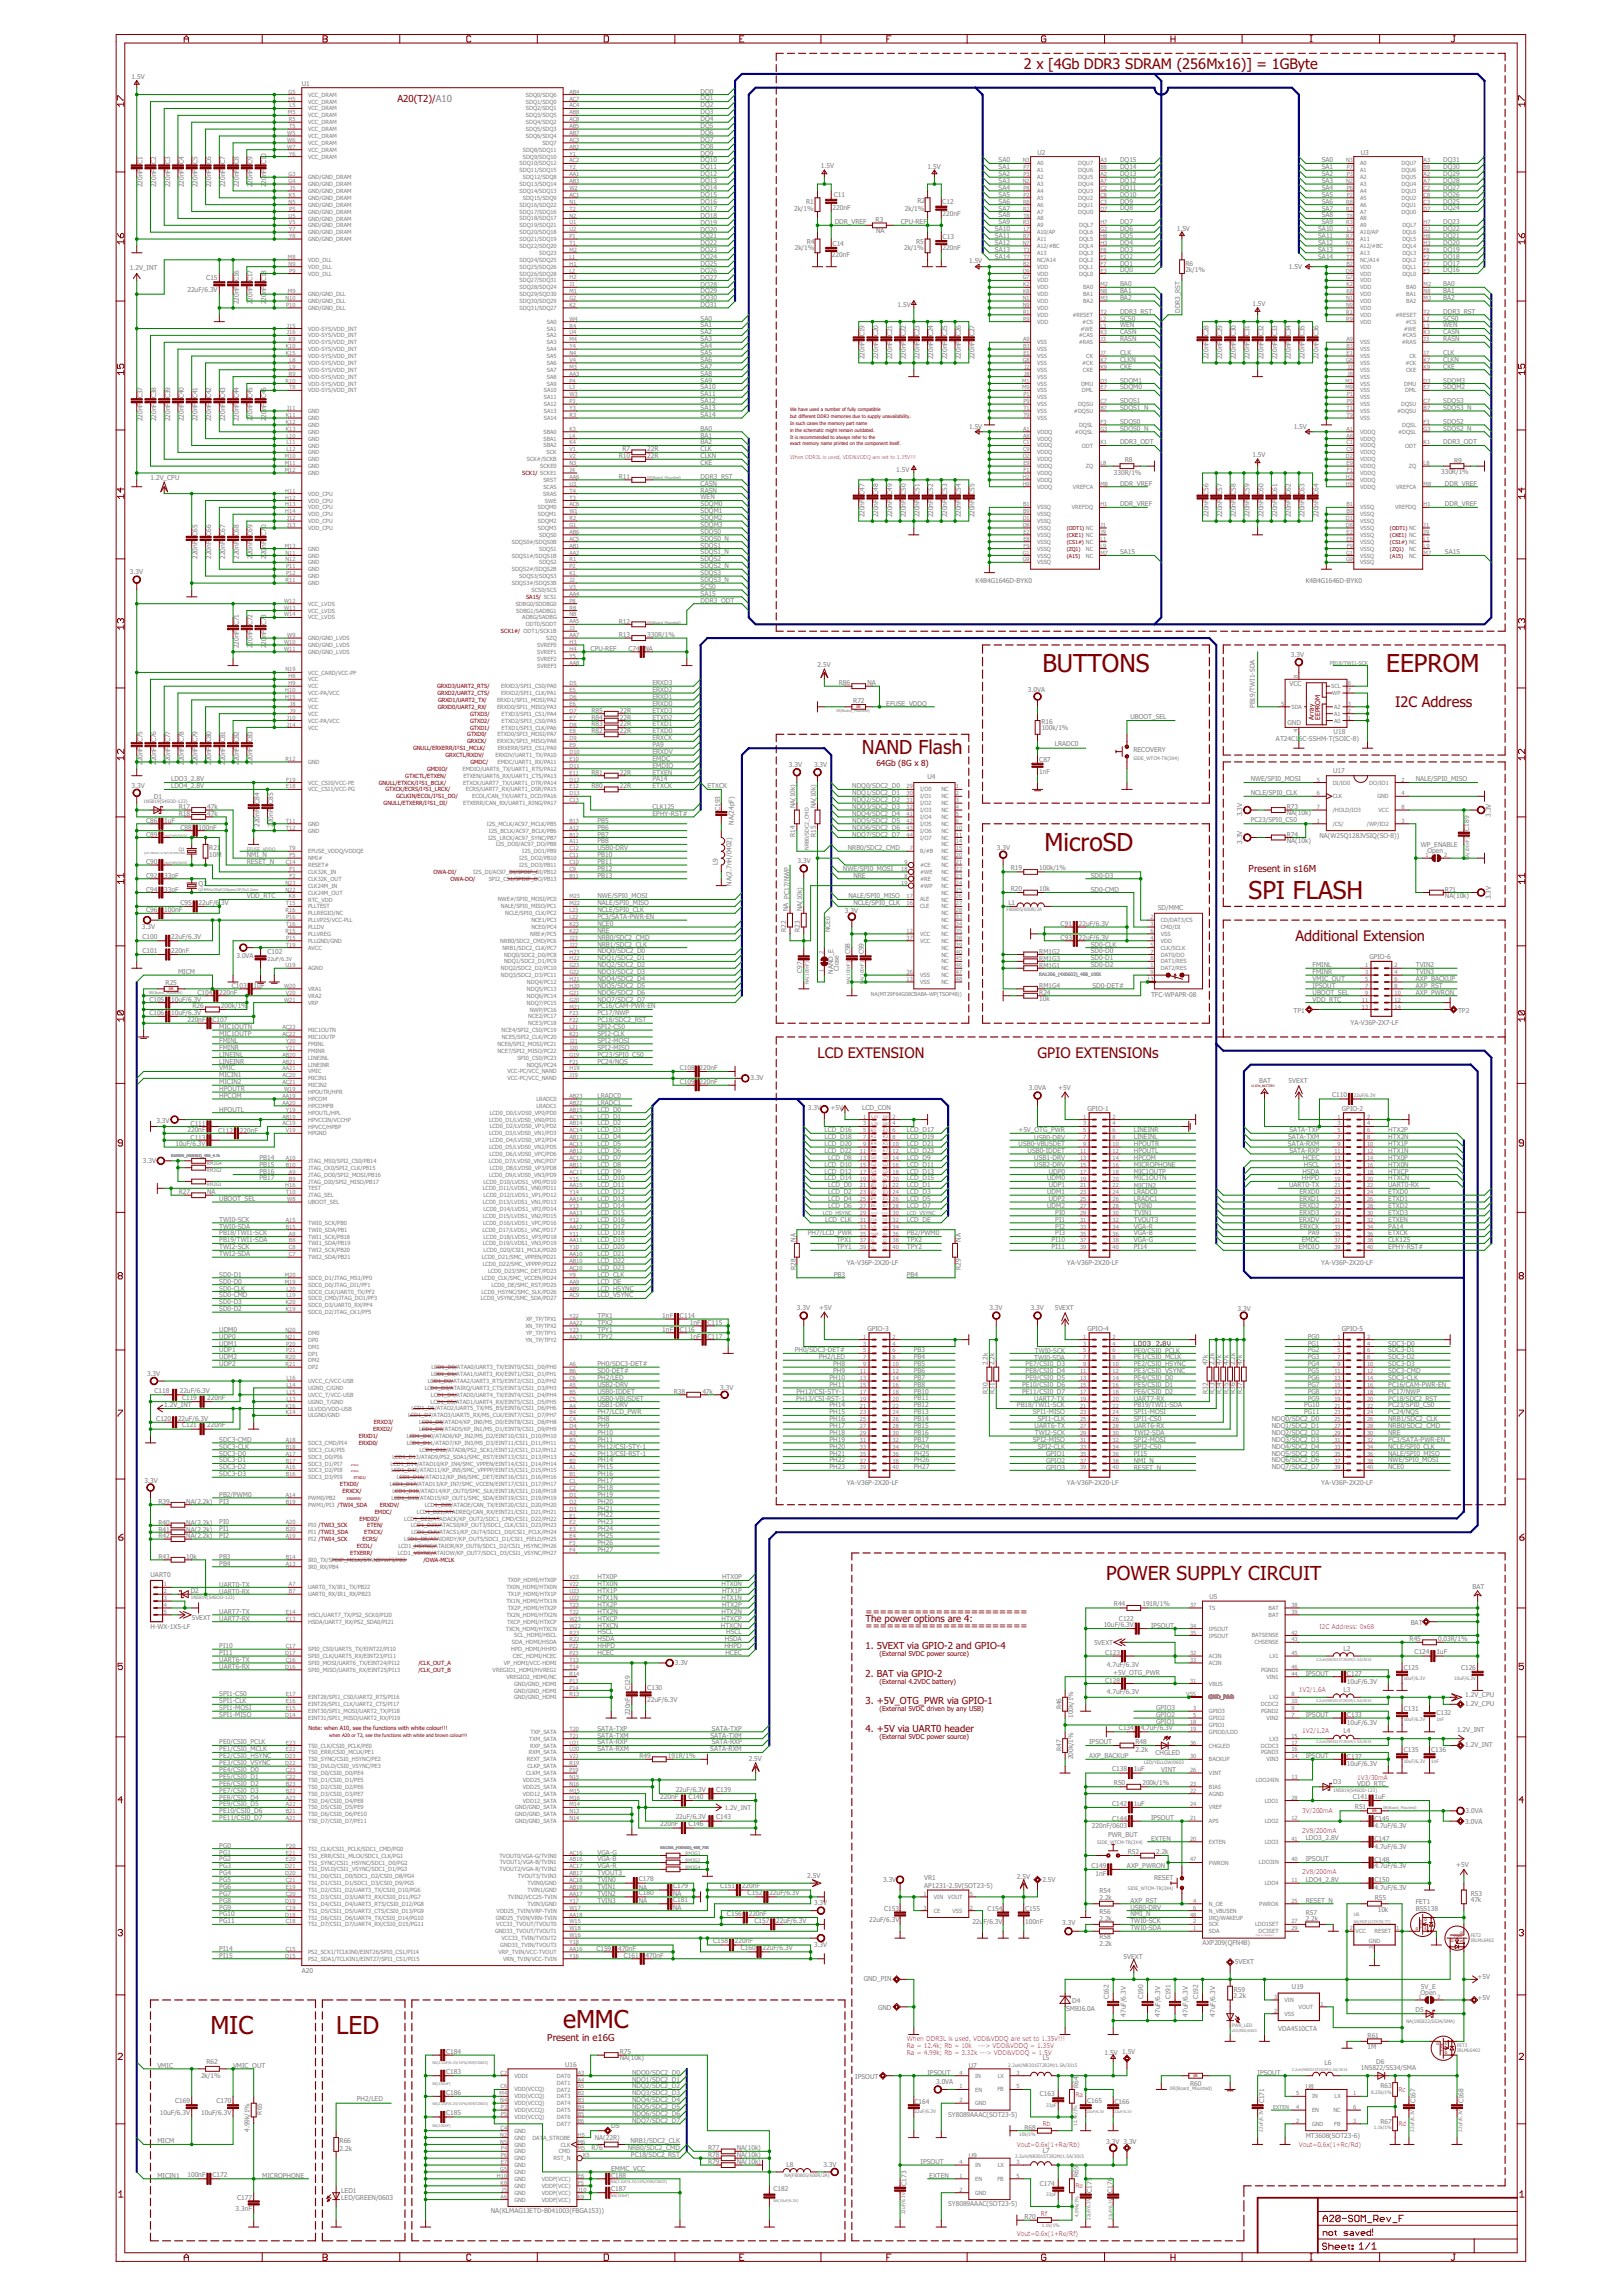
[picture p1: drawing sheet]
<svg xmlns="http://www.w3.org/2000/svg" width="210mm" height="297mm" viewBox="0 0 210 297" stroke-linecap="round" stroke-linejoin="round" font-family="sans-serif">
<defs><g id="words">
<g font-size="3.2" fill="#800000">
<text x="134.9" y="87">BUTTONS</text>
<text x="179.4" y="87">EEPROM</text>
<text x="135.2" y="110.1">MicroSD</text>
<text x="161.6" y="116.4">SPI FLASH</text>
<text x="27.2" y="263.2">MIC</text>
<text x="43.5" y="263.2">LED</text>
<text x="72.9" y="262.3">eMMC</text>
</g>
<g font-size="2.5" fill="#800000">
<text x="111.5" y="97.6">NAND Flash</text>
<text x="143.2" y="204.5">POWER SUPPLY CIRCUIT</text>
</g>
<g font-size="1.9" fill="#800000">
<text x="132.5" y="8.9">2 x [4Gb DDR3 SDRAM (256Mx16)] = 1GByte</text>
<text x="180.5" y="91.4">I2C Address</text>
<text x="167.6" y="121.7">Additional Extension</text>
<text x="105.8" y="136.8">LCD EXTENSION</text>
<text x="134.3" y="136.8">GPIO EXTENSIONs</text>
</g>
<g font-size="1.2" fill="#800000">
<text x="51.5" y="13.1">A20(T2)/A10</text>
<text x="161.6" y="112.8">Present in s16M</text>
<text x="112" y="209.8">The power options are 4:</text>
<text x="112" y="208.9">=======================</text>
<text x="112" y="213.4">1. 5VEXT via GPIO-2 and GPIO-4</text>
<text x="112" y="210.7">=======================</text>
<text x="112" y="216.9">2. BAT via GPIO-2</text>
<text x="112" y="220.5">3. +5V_OTG_PWR via GPIO-1</text>
<text x="112" y="224">4. +5V via UART0 header</text>
<text x="70.8" y="264.1">Present in e16G</text>
</g>
<text font-size="1.1" fill="#800000" x="113.4" y="99.1">64Gb (8G x 8)</text>
<g font-size=".9" fill="#808080">
<text x="17" y="10.2">1.5V</text>
<text x="39.1" y="11.1">U1</text>
<text x="90.7" y="12.1">DQ0</text>
<text x="90.7" y="13">DQ1</text>
<text x="90.7" y="13.9">DQ2</text>
<text x="90.7" y="14.8">DQ3</text>
<text x="90.7" y="15.7">DQ4</text>
<text x="90.7" y="16.6">DQ5</text>
<text x="90.7" y="17.5">DQ6</text>
<text x="18.4" y="21.3" transform="rotate(-90 18.4 21.3)">C1</text>
<text x="20.2" y="21.3" transform="rotate(-90 20.2 21.3)">C2</text>
<text x="22" y="21.3" transform="rotate(-90 22 21.3)">C3</text>
<text x="23.8" y="21.3" transform="rotate(-90 23.8 21.3)">C4</text>
<text x="25.6" y="21.3" transform="rotate(-90 25.6 21.3)">C5</text>
<text x="27.3" y="21.3" transform="rotate(-90 27.3 21.3)">C6</text>
<text x="29.1" y="21.3" transform="rotate(-90 29.1 21.3)">C7</text>
<text x="30.9" y="21.3" transform="rotate(-90 30.9 21.3)">C8</text>
<text x="32.7" y="23.8" transform="rotate(-90 32.7 23.8)">20nF</text>
<text x="32.7" y="21.3" transform="rotate(-90 32.7 21.3)">C9</text>
<text x="34.5" y="23.8" transform="rotate(-90 34.5 23.8)">20nF</text>
<text x="34.5" y="21.3" transform="rotate(-90 34.5 21.3)">C10</text>
<text x="90.7" y="18.3">DQ7</text>
<text x="90.7" y="19.2">DQ8</text>
<text x="90.7" y="20.1">DQ9</text>
<text x="90.7" y="21">DQ10</text>
<text x="90.7" y="21.9">DQ11</text>
<text x="90.7" y="22.8">DQ12</text>
<text x="90.7" y="23.7">DQ13</text>
<text x="106.2" y="21.7">1.5V</text>
<text x="120" y="21.8">1.5V</text>
<text x="129.2" y="22.8">SA2</text>
<text x="129.2" y="23.7">SA3</text>
<text x="129.2" y="21.9">SA1</text>
<text x="129.2" y="21">SA0</text>
<text x="134.3" y="20.1">U2</text>
<text x="144.9" y="23.7">DQ12</text>
<text x="144.9" y="22.8">DQ13</text>
<text x="144.9" y="21.9">DQ14</text>
<text x="144.9" y="21">DQ15</text>
<text x="171.1" y="22.8">SA2</text>
<text x="171.1" y="23.7">SA3</text>
<text x="171.1" y="21.9">SA1</text>
<text x="171.1" y="21">SA0</text>
<text x="176.1" y="20.1">U3</text>
<text x="186.8" y="23.7">DQ28</text>
<text x="186.8" y="22.8">DQ29</text>
<text x="186.8" y="21.9">DQ30</text>
<text x="186.8" y="21">DQ31</text>
<text x="18.4" y="24.2" transform="rotate(-90 18.4 24.2)">220nF</text>
<text x="20.2" y="24.2" transform="rotate(-90 20.2 24.2)">220nF</text>
<text x="22" y="24.2" transform="rotate(-90 22 24.2)">220nF</text>
<text x="23.8" y="24.2" transform="rotate(-90 23.8 24.2)">220nF</text>
<text x="25.6" y="24.2" transform="rotate(-90 25.6 24.2)">220nF</text>
<text x="27.3" y="24.2" transform="rotate(-90 27.3 24.2)">220nF</text>
<text x="29.1" y="24.2" transform="rotate(-90 29.1 24.2)">220nF</text>
<text x="30.9" y="24.2" transform="rotate(-90 30.9 24.2)">220nF</text>
<text x="32.7" y="24.2" transform="rotate(-90 32.7 24.2)">2</text>
<text x="34.5" y="24.2" transform="rotate(-90 34.5 24.2)">2</text>
<text x="90.7" y="24.6">DQ14</text>
<text x="90.7" y="25.5">DQ15</text>
<text x="90.7" y="26.4">DQ16</text>
<text x="90.7" y="27.3">DQ17</text>
<text x="90.7" y="28.2">DQ18</text>
<text x="90.7" y="29.1">DQ19</text>
<text x="90.7" y="30">DQ20</text>
<text x="102.8" y="27.3">2k/1%</text>
<text x="104.3" y="26.4">R1</text>
<text x="107.8" y="27.1">220nF</text>
<text x="107.9" y="25.5">C11</text>
<text x="108" y="29">DDR_VREF</text>
<text x="113.3" y="28.8">R3</text>
<text x="116.6" y="29">CPU-REF</text>
<text x="117.1" y="27.3">2k/1%</text>
<text x="118.7" y="26.3">R2</text>
<text x="121.9" y="26.4">C12</text>
<text x="122" y="28">220nF</text>
<text x="128.8" y="29.9">SA10</text>
<text x="129.2" y="24.6">SA4</text>
<text x="129.2" y="25.5">SA5</text>
<text x="129.2" y="26.3">SA6</text>
<text x="129.2" y="27.2">SA7</text>
<text x="129.2" y="28.1">SA8</text>
<text x="129.2" y="29">SA9</text>
<text x="144.9" y="29.9">DQ6</text>
<text x="144.9" y="29">DQ7</text>
<text x="144.9" y="27.2">DQ8</text>
<text x="144.9" y="26.3">DQ9</text>
<text x="144.9" y="25.5">DQ10</text>
<text x="144.9" y="24.6">DQ11</text>
<text x="152.3" y="29.8">1.5V</text>
<text x="170.6" y="29.9">SA10</text>
<text x="171.1" y="24.6">SA4</text>
<text x="171.1" y="25.5">SA5</text>
<text x="171.1" y="26.3">SA6</text>
<text x="171.1" y="27.2">SA7</text>
<text x="171.1" y="28.1">SA8</text>
<text x="171.1" y="29">SA9</text>
<text x="186.8" y="29.9">DQ22</text>
<text x="186.8" y="29">DQ23</text>
<text x="186.8" y="27.2">DQ24</text>
<text x="186.8" y="26.3">DQ25</text>
<text x="186.8" y="25.5">DQ26</text>
<text x="186.8" y="24.6">DQ27</text>
<text x="16.8" y="34.9">1.2V_INT</text>
<text x="90.7" y="30.8">DQ21</text>
<text x="90.7" y="31.7">DQ22</text>
<text x="90.7" y="32.6">DQ23</text>
<text x="90.7" y="33.5">DQ24</text>
<text x="90.7" y="34.4">DQ25</text>
<text x="90.7" y="35.3">DQ26</text>
<text x="102.9" y="32.3">2k/1%</text>
<text x="104.4" y="31.5">R4</text>
<text x="107.7" y="33.3">220nF</text>
<text x="107.8" y="31.8">C14</text>
<text x="113.4" y="30.2">NA</text>
<text x="117" y="32.4">2k/1%</text>
<text x="118.5" y="31.5">R5</text>
<text x="122" y="32.3">220nF</text>
<text x="122" y="31">C13</text>
<text x="125.4" y="34">1.5V</text>
<text x="128.8" y="30.8">SA11</text>
<text x="128.8" y="31.7">SA12</text>
<text x="128.8" y="33.5">SA14</text>
<text x="128.8" y="32.6">SA13</text>
<text x="144.9" y="35.2">DQ0</text>
<text x="144.9" y="34.3">DQ1</text>
<text x="144.9" y="33.5">DQ2</text>
<text x="144.9" y="32.6">DQ3</text>
<text x="144.9" y="31.7">DQ4</text>
<text x="144.9" y="30.8">DQ5</text>
<text x="153.4" y="35.2">2k/1%</text>
<text x="153.4" y="34.4">R6</text>
<text x="166.8" y="34.8">1.5V</text>
<text x="170.6" y="30.8">SA11</text>
<text x="170.6" y="31.7">SA12</text>
<text x="170.6" y="33.5">SA14</text>
<text x="170.6" y="32.6">SA13</text>
<text x="186.8" y="35.2">DQ16</text>
<text x="186.8" y="34.3">DQ17</text>
<text x="186.8" y="33.5">DQ18</text>
<text x="186.8" y="32.6">DQ19</text>
<text x="186.8" y="31.7">DQ20</text>
<text x="186.8" y="30.8">DQ21</text>
<text x="24.3" y="37.8">22uF/6.3V</text>
<text x="26.7" y="36.3">C15</text>
<text x="30.9" y="39.4" transform="rotate(-90 30.9 39.4)">220nF</text>
<text x="30.9" y="36.4" transform="rotate(-90 30.9 36.4)">C16</text>
<text x="32.7" y="39.4" transform="rotate(-90 32.7 39.4)">2</text>
<text x="32.7" y="38.9" transform="rotate(-90 32.7 38.9)">20nF</text>
<text x="32.7" y="36.4" transform="rotate(-90 32.7 36.4)">C17</text>
<text x="34.5" y="39.4" transform="rotate(-90 34.5 39.4)">2</text>
<text x="34.5" y="38.9" transform="rotate(-90 34.5 38.9)">20nF</text>
<text x="34.5" y="36.4" transform="rotate(-90 34.5 36.4)">C18</text>
<text x="90.7" y="41.5">SA0</text>
<text x="90.7" y="36.2">DQ27</text>
<text x="90.7" y="37.1">DQ28</text>
<text x="90.7" y="38">DQ29</text>
<text x="90.7" y="38.9">DQ30</text>
<text x="90.7" y="39.7">DQ31</text>
<text x="116.2" y="39.8">1.5V</text>
<text x="144.9" y="37">BA0</text>
<text x="144.9" y="37.9">BA1</text>
<text x="144.9" y="38.9">BA2</text>
<text x="144.9" y="40.6">DDR3_RST</text>
<text x="144.9" y="41.5">SCS0</text>
<text x="152.7" y="40.5" transform="rotate(-90 152.7 40.5)">DDR3_RST</text>
<text x="162.1" y="39.6">1.5V</text>
<text x="186.8" y="37">BA0</text>
<text x="186.8" y="37.9">BA1</text>
<text x="186.8" y="38.9">BA2</text>
<text x="186.8" y="40.6">DDR3_RST</text>
<text x="186.8" y="41.5">SCS0</text>
<text x="90.7" y="43.3">SA2</text>
<text x="90.7" y="44.1">SA3</text>
<text x="90.7" y="45">SA4</text>
<text x="90.7" y="45.9">SA5</text>
<text x="90.7" y="46.8">SA6</text>
<text x="90.7" y="47.7">SA7</text>
<text x="90.7" y="42.4">SA1</text>
<text x="111.9" y="46.5" transform="rotate(-90 111.9 46.5)">220nF</text>
<text x="111.9" y="43.5" transform="rotate(-90 111.9 43.5)">C19</text>
<text x="113.7" y="46.5" transform="rotate(-90 113.7 46.5)">220nF</text>
<text x="113.7" y="43.5" transform="rotate(-90 113.7 43.5)">C20</text>
<text x="115.4" y="46.5" transform="rotate(-90 115.4 46.5)">220nF</text>
<text x="115.4" y="43.5" transform="rotate(-90 115.4 43.5)">C21</text>
<text x="117.2" y="46.5" transform="rotate(-90 117.2 46.5)">220nF</text>
<text x="117.2" y="43.5" transform="rotate(-90 117.2 43.5)">C22</text>
<text x="119" y="46.5" transform="rotate(-90 119 46.5)">220nF</text>
<text x="119" y="43.5" transform="rotate(-90 119 43.5)">C23</text>
<text x="120.8" y="46.5" transform="rotate(-90 120.8 46.5)">220nF</text>
<text x="120.8" y="43.5" transform="rotate(-90 120.8 43.5)">C24</text>
<text x="122.6" y="46.5" transform="rotate(-90 122.6 46.5)">220nF</text>
<text x="122.6" y="43.5" transform="rotate(-90 122.6 43.5)">C25</text>
<text x="124.3" y="46.5" transform="rotate(-90 124.3 46.5)">220nF</text>
<text x="124.3" y="43.5" transform="rotate(-90 124.3 43.5)">C26</text>
<text x="126.1" y="46.5" transform="rotate(-90 126.1 46.5)">220nF</text>
<text x="126.1" y="43.5" transform="rotate(-90 126.1 43.5)">C27</text>
<text x="144.9" y="47.7">CKE</text>
<text x="144.9" y="45.9">CLK</text>
<text x="144.9" y="43.2">CASN</text>
<text x="144.9" y="44.1">RASN</text>
<text x="144.9" y="42.4">WEN</text>
<text x="144.9" y="46.8">CLKN</text>
<text x="156.4" y="46.5" transform="rotate(-90 156.4 46.5)">220nF</text>
<text x="156.4" y="43.5" transform="rotate(-90 156.4 43.5)">C28</text>
<text x="158.2" y="46.5" transform="rotate(-90 158.2 46.5)">220nF</text>
<text x="158.2" y="43.5" transform="rotate(-90 158.2 43.5)">C29</text>
<text x="159.9" y="46.5" transform="rotate(-90 159.9 46.5)">220nF</text>
<text x="159.9" y="43.5" transform="rotate(-90 159.9 43.5)">C30</text>
<text x="161.7" y="46.5" transform="rotate(-90 161.7 46.5)">220nF</text>
<text x="161.7" y="43.5" transform="rotate(-90 161.7 43.5)">C31</text>
<text x="163.5" y="46.5" transform="rotate(-90 163.5 46.5)">220nF</text>
<text x="163.5" y="43.5" transform="rotate(-90 163.5 43.5)">C32</text>
<text x="165.3" y="46.5" transform="rotate(-90 165.3 46.5)">220nF</text>
<text x="165.3" y="43.5" transform="rotate(-90 165.3 43.5)">C33</text>
<text x="167.1" y="46.5" transform="rotate(-90 167.1 46.5)">220nF</text>
<text x="167.1" y="43.5" transform="rotate(-90 167.1 43.5)">C34</text>
<text x="168.8" y="46.5" transform="rotate(-90 168.8 46.5)">220nF</text>
<text x="168.8" y="43.5" transform="rotate(-90 168.8 43.5)">C35</text>
<text x="170.6" y="46.5" transform="rotate(-90 170.6 46.5)">220nF</text>
<text x="170.6" y="43.5" transform="rotate(-90 170.6 43.5)">C36</text>
<text x="186.8" y="47.7">CKE</text>
<text x="186.8" y="45.9">CLK</text>
<text x="186.8" y="43.2">CASN</text>
<text x="186.8" y="44.1">RASN</text>
<text x="186.8" y="42.4">WEN</text>
<text x="186.8" y="46.8">CLKN</text>
<text x="18.4" y="51.5" transform="rotate(-90 18.4 51.5)">C37</text>
<text x="20.2" y="51.5" transform="rotate(-90 20.2 51.5)">C38</text>
<text x="22" y="51.5" transform="rotate(-90 22 51.5)">C39</text>
<text x="23.8" y="51.5" transform="rotate(-90 23.8 51.5)">C40</text>
<text x="25.6" y="51.5" transform="rotate(-90 25.6 51.5)">C41</text>
<text x="27.3" y="51.5" transform="rotate(-90 27.3 51.5)">C42</text>
<text x="29.1" y="51.5" transform="rotate(-90 29.1 51.5)">C43</text>
<text x="30.9" y="51.5" transform="rotate(-90 30.9 51.5)">C44</text>
<text x="32.7" y="51.5" transform="rotate(-90 32.7 51.5)">C45</text>
<text x="34.5" y="51.5" transform="rotate(-90 34.5 51.5)">C46</text>
<text x="90.7" y="48.6">SA8</text>
<text x="90.7" y="49.5">SA9</text>
<text x="90.7" y="50.4">SA10</text>
<text x="90.7" y="51.3">SA11</text>
<text x="90.7" y="52.2">SA12</text>
<text x="90.7" y="53.9">SA14</text>
<text x="90.7" y="53">SA13</text>
<text x="144.9" y="50.4">SDQM0</text>
<text x="144.9" y="49.5">SDQM1</text>
<text x="144.9" y="52.2">SDQS1</text>
<text x="144.9" y="53">SDQS1_N</text>
<text x="186.8" y="52.2">SDQS3</text>
<text x="186.8" y="53">SDQS3_N</text>
<text x="186.8" y="49.5">SDQM3</text>
<text x="186.8" y="50.4">SDQM2</text>
<text x="18.4" y="54.5" transform="rotate(-90 18.4 54.5)">220nF</text>
<text x="20.2" y="54.5" transform="rotate(-90 20.2 54.5)">220nF</text>
<text x="22" y="54.5" transform="rotate(-90 22 54.5)">220nF</text>
<text x="23.8" y="54.5" transform="rotate(-90 23.8 54.5)">220nF</text>
<text x="25.6" y="54.5" transform="rotate(-90 25.6 54.5)">220nF</text>
<text x="27.3" y="54.5" transform="rotate(-90 27.3 54.5)">220nF</text>
<text x="29.1" y="54.5" transform="rotate(-90 29.1 54.5)">220nF</text>
<text x="30.9" y="54.5" transform="rotate(-90 30.9 54.5)">220nF</text>
<text x="32.7" y="54.5" transform="rotate(-90 32.7 54.5)">2</text>
<text x="32.7" y="54" transform="rotate(-90 32.7 54)">20nF</text>
<text x="34.5" y="54.5" transform="rotate(-90 34.5 54.5)">2</text>
<text x="34.5" y="54" transform="rotate(-90 34.5 54)">20nF</text>
<text x="80.1" y="59.3">R10</text>
<text x="80.6" y="58.4">R7</text>
<text x="83.8" y="58.4">22R</text>
<text x="83.8" y="59.3">22R</text>
<text x="90.7" y="55.7">BA0</text>
<text x="90.7" y="56.6">BA1</text>
<text x="90.7" y="58.4">CLK</text>
<text x="90.7" y="59.3">CLKN</text>
<text x="90.7" y="57.5">BA2</text>
<text x="125.4" y="55.4">1.5V</text>
<text x="144.9" y="54.8">SDQS0</text>
<text x="144.9" y="55.7">SDQS0_N</text>
<text x="144.9" y="57.5">DDR3_ODT</text>
<text x="145.6" y="59.8">R8</text>
<text x="162.1" y="59.2">1.5V</text>
<text x="167.4" y="55.5">1.5V</text>
<text x="186.8" y="57.5">DDR3_ODT</text>
<text x="186.8" y="54.8">SDQS2</text>
<text x="186.8" y="55.7">SDQS2_N</text>
<text x="188.2" y="59.9">R9</text>
<text x="19.5" y="62.1">1.2V_CPU</text>
<text x="80.1" y="62">R11</text>
<text x="90.7" y="60.2">CKE</text>
<text x="90.7" y="62.8">CASN</text>
<text x="90.7" y="63.7">RASN</text>
<text x="90.7" y="64.6">WEN</text>
<text x="90.7" y="65.5">SDQM0</text>
<text x="90.7" y="61.9">DDR3_RST</text>
<text x="111.9" y="64" transform="rotate(-90 111.9 64)">C47</text>
<text x="113.7" y="64" transform="rotate(-90 113.7 64)">C48</text>
<text x="115.4" y="64" transform="rotate(-90 115.4 64)">C49</text>
<text x="116" y="61">1.5V</text>
<text x="117.2" y="64" transform="rotate(-90 117.2 64)">C50</text>
<text x="119" y="64" transform="rotate(-90 119 64)">C51</text>
<text x="120.8" y="64" transform="rotate(-90 120.8 64)">C52</text>
<text x="122.6" y="64" transform="rotate(-90 122.6 64)">C53</text>
<text x="124.3" y="64" transform="rotate(-90 124.3 64)">C54</text>
<text x="126.1" y="64" transform="rotate(-90 126.1 64)">C55</text>
<text x="144.1" y="61.4">330R/1%</text>
<text x="144.9" y="62.8">DDR_VREF</text>
<text x="144.9" y="65.5">DDR_VREF</text>
<text x="156.4" y="64" transform="rotate(-90 156.4 64)">C56</text>
<text x="158.2" y="64" transform="rotate(-90 158.2 64)">C57</text>
<text x="159.9" y="64" transform="rotate(-90 159.9 64)">C58</text>
<text x="161.7" y="64" transform="rotate(-90 161.7 64)">C59</text>
<text x="163.5" y="64" transform="rotate(-90 163.5 64)">C60</text>
<text x="165.3" y="64" transform="rotate(-90 165.3 64)">C61</text>
<text x="167.1" y="64" transform="rotate(-90 167.1 64)">C62</text>
<text x="168.8" y="64" transform="rotate(-90 168.8 64)">C63</text>
<text x="170.6" y="64" transform="rotate(-90 170.6 64)">C64</text>
<text x="186.5" y="61.3">330R/1%</text>
<text x="187" y="62.8">DDR_VREF</text>
<text x="187" y="65.5">DDR_VREF</text>
<text x="25.6" y="69.3" transform="rotate(-90 25.6 69.3)">C65</text>
<text x="27.3" y="69.3" transform="rotate(-90 27.3 69.3)">C66</text>
<text x="29.1" y="69.3" transform="rotate(-90 29.1 69.3)">C67</text>
<text x="30.9" y="69.3" transform="rotate(-90 30.9 69.3)">C68</text>
<text x="32.7" y="71.8" transform="rotate(-90 32.7 71.8)">20nF</text>
<text x="32.7" y="69.3" transform="rotate(-90 32.7 69.3)">C69</text>
<text x="34.5" y="71.8" transform="rotate(-90 34.5 71.8)">20nF</text>
<text x="34.5" y="69.3" transform="rotate(-90 34.5 69.3)">C70</text>
<text x="90.7" y="66.4">SDQM1</text>
<text x="90.7" y="69.1">SDQS0</text>
<text x="90.7" y="70.8">SDQS1</text>
<text x="90.7" y="70">SDQS0_N</text>
<text x="90.7" y="71.7">SDQS1_N</text>
<text x="90.7" y="68.2">SDQM3</text>
<text x="90.7" y="67.3">SDQM2</text>
<text x="111.9" y="66.9" transform="rotate(-90 111.9 66.9)">220nF</text>
<text x="113.7" y="66.9" transform="rotate(-90 113.7 66.9)">220nF</text>
<text x="115.4" y="66.9" transform="rotate(-90 115.4 66.9)">220nF</text>
<text x="117.2" y="66.9" transform="rotate(-90 117.2 66.9)">220nF</text>
<text x="119" y="66.9" transform="rotate(-90 119 66.9)">220nF</text>
<text x="120.8" y="66.9" transform="rotate(-90 120.8 66.9)">220nF</text>
<text x="122.6" y="66.9" transform="rotate(-90 122.6 66.9)">220nF</text>
<text x="124.3" y="66.9" transform="rotate(-90 124.3 66.9)">220nF</text>
<text x="126.1" y="66.9" transform="rotate(-90 126.1 66.9)">220nF</text>
<text x="144.9" y="71.7">SA15</text>
<text x="156.4" y="66.9" transform="rotate(-90 156.4 66.9)">220nF</text>
<text x="158.2" y="66.9" transform="rotate(-90 158.2 66.9)">220nF</text>
<text x="159.9" y="66.9" transform="rotate(-90 159.9 66.9)">220nF</text>
<text x="161.7" y="66.9" transform="rotate(-90 161.7 66.9)">220nF</text>
<text x="163.5" y="66.9" transform="rotate(-90 163.5 66.9)">220nF</text>
<text x="165.3" y="66.9" transform="rotate(-90 165.3 66.9)">220nF</text>
<text x="167.1" y="66.9" transform="rotate(-90 167.1 66.9)">220nF</text>
<text x="168.8" y="66.9" transform="rotate(-90 168.8 66.9)">220nF</text>
<text x="170.6" y="66.9" transform="rotate(-90 170.6 66.9)">220nF</text>
<text x="187" y="71.7">SA15</text>
<text x="16.8" y="74.3">3.3V</text>
<text x="25.6" y="72.3" transform="rotate(-90 25.6 72.3)">220nF</text>
<text x="27.3" y="72.3" transform="rotate(-90 27.3 72.3)">220nF</text>
<text x="29.1" y="72.3" transform="rotate(-90 29.1 72.3)">220nF</text>
<text x="30.9" y="72.3" transform="rotate(-90 30.9 72.3)">220nF</text>
<text x="32.7" y="72.3" transform="rotate(-90 32.7 72.3)">2</text>
<text x="34.5" y="72.3" transform="rotate(-90 34.5 72.3)">2</text>
<text x="90.7" y="78">DDR3_ODT</text>
<text x="90.7" y="76.2">SCS0</text>
<text x="90.7" y="77.1">SA15</text>
<text x="90.7" y="72.6">SDQS2</text>
<text x="90.7" y="73.5">SDQS2_N</text>
<text x="90.7" y="74.4">SDQS3</text>
<text x="90.7" y="75.3">SDQS3_N</text>
<text x="126.3" y="75.4">K4B4G1646D-BYK0</text>
<text x="169" y="75.4">K4B4G1646D-BYK0</text>
<text x="30.9" y="83.9" transform="rotate(-90 30.9 83.9)">220nF</text>
<text x="30.9" y="80.9" transform="rotate(-90 30.9 80.9)">C71</text>
<text x="32.7" y="83.9" transform="rotate(-90 32.7 83.9)">2</text>
<text x="32.7" y="83.4" transform="rotate(-90 32.7 83.4)">20nF</text>
<text x="32.7" y="80.9" transform="rotate(-90 32.7 80.9)">C72</text>
<text x="34.5" y="83.9" transform="rotate(-90 34.5 83.9)">2</text>
<text x="34.5" y="83.4" transform="rotate(-90 34.5 83.4)">20nF</text>
<text x="34.5" y="80.9" transform="rotate(-90 34.5 80.9)">C73</text>
<text x="80.1" y="82.4">R13</text>
<text x="80.1" y="80.7">R12</text>
<text x="83.8" y="82.4">330R/1%</text>
<text x="76.4" y="84.2">CPU-REF</text>
<text x="81.3" y="84.2">C74</text>
<text x="83.4" y="84.2">NA</text>
<text x="84.4" y="89.5">ERXD2</text>
<text x="84.4" y="88.6">ERXD3</text>
<text x="105.8" y="86.3">2.5V</text>
<text x="108.6" y="88.6">R86</text>
<text x="112.2" y="88.6">NA</text>
<text x="133" y="89.6">3.0VA</text>
<text x="166.9" y="88.8">VCC</text>
<text x="167.1" y="85">3.3V</text>
<text x="76.5" y="94.9">R82</text>
<text x="76.5" y="94">R83</text>
<text x="76.5" y="93.1">R84</text>
<text x="76.5" y="92.2">R85</text>
<text x="80.2" y="94.9">22R</text>
<text x="80.2" y="94">22R</text>
<text x="80.2" y="93.1">22R</text>
<text x="80.2" y="92.2">22R</text>
<text x="84.4" y="94.9">ETXD0</text>
<text x="84.4" y="94">ETXD1</text>
<text x="84.4" y="93.1">ETXD2</text>
<text x="84.4" y="92.2">ETXD3</text>
<text x="84.4" y="91.3">ERXD0</text>
<text x="84.4" y="90.4">ERXD1</text>
<text x="84.4" y="95.8">ERXCK</text>
<text x="110.4" y="91">R72</text>
<text x="114.7" y="91.4">EFUSE_VDDQ</text>
<text x="134.8" y="93.6">R16</text>
<text x="134.8" y="94.4">100k/1%</text>
<text x="146.3" y="93">UBOOT_SEL</text>
<text x="162.4" y="91.6" transform="rotate(-90 162.4 91.6)">PB19/TWI1-SDA</text>
<text x="165.1" y="95.9">AT24C16C-SSHM-T(SOIC-8)</text>
<text x="166.6" y="93.8">GND</text>
<text x="172.6" y="95">U18</text>
<text x="17" y="101.9">3.3V</text>
<text x="18.4" y="99" transform="rotate(-90 18.4 99)">220nF</text>
<text x="18.4" y="96" transform="rotate(-90 18.4 96)">C75</text>
<text x="20.2" y="99" transform="rotate(-90 20.2 99)">220nF</text>
<text x="20.2" y="96" transform="rotate(-90 20.2 96)">C76</text>
<text x="22" y="99" transform="rotate(-90 22 99)">220nF</text>
<text x="22" y="96" transform="rotate(-90 22 96)">C77</text>
<text x="22.1" y="101.1">LDO3_2.8V</text>
<text x="22.1" y="102">LDO4_2.8V</text>
<text x="23.8" y="99" transform="rotate(-90 23.8 99)">220nF</text>
<text x="23.8" y="96" transform="rotate(-90 23.8 96)">C78</text>
<text x="25.6" y="99" transform="rotate(-90 25.6 99)">220nF</text>
<text x="25.6" y="96" transform="rotate(-90 25.6 96)">C79</text>
<text x="27.3" y="99" transform="rotate(-90 27.3 99)">220nF</text>
<text x="27.3" y="96" transform="rotate(-90 27.3 96)">C80</text>
<text x="29.1" y="99" transform="rotate(-90 29.1 99)">220nF</text>
<text x="29.1" y="96" transform="rotate(-90 29.1 96)">C81</text>
<text x="30.9" y="99" transform="rotate(-90 30.9 99)">220nF</text>
<text x="30.9" y="96" transform="rotate(-90 30.9 96)">C82</text>
<text x="32.7" y="99" transform="rotate(-90 32.7 99)">2</text>
<text x="32.7" y="98.5" transform="rotate(-90 32.7 98.5)">20nF</text>
<text x="32.7" y="96" transform="rotate(-90 32.7 96)">C83</text>
<text x="76.5" y="102">R80</text>
<text x="76.5" y="100.2">R81</text>
<text x="80.2" y="102">22R</text>
<text x="80.2" y="100.2">22R</text>
<text x="84.4" y="96.7">PA9</text>
<text x="84.4" y="101.1">PA14</text>
<text x="84.4" y="100.2">ETXEN</text>
<text x="84.4" y="97.5">ERXDV</text>
<text x="84.4" y="98.4">EMDC</text>
<text x="84.4" y="99.3">EMDIO</text>
<text x="84.4" y="102">ETXCK</text>
<text x="91.6" y="101.9">ETXCK</text>
<text x="102.1" y="99.2">3.3V</text>
<text x="105.3" y="99.2">3.3V</text>
<text x="110.3" y="102">NDQ0/SDC2_D0</text>
<text x="120" y="100.8">U4</text>
<text x="134.5" y="100.1">1nF</text>
<text x="134.5" y="98.6">C87</text>
<text x="136.5" y="96.6">LRADC0</text>
<text x="146.7" y="97.3">RECOVERY</text>
<text x="161.9" y="101.1">NWE/SPI0_MOSI</text>
<text x="172.5" y="100">U17</text>
<text x="183.2" y="101.1">NALE/SPI0_MISO</text>
<text x="18.9" y="106.4">C86</text>
<text x="19.9" y="103.4">D1</text>
<text x="21.3" y="106.4">1uF</text>
<text x="23.1" y="105.6">R18</text>
<text x="23.1" y="104.7">R17</text>
<text x="23.4" y="107.3">C88</text>
<text x="25.7" y="107.3">100nF</text>
<text x="26.8" y="105.6">47k</text>
<text x="26.8" y="104.7">47k</text>
<text x="33.6" y="107" transform="rotate(-90 33.6 107)">220nF</text>
<text x="33.6" y="104" transform="rotate(-90 33.6 104)">C84</text>
<text x="35.4" y="107" transform="rotate(-90 35.4 107)">220nF</text>
<text x="35.4" y="104" transform="rotate(-90 35.4 104)">C85</text>
<text x="77.3" y="107.3">PB6</text>
<text x="77.3" y="106.4">PB5</text>
<text x="84.4" y="105.6">EPHY-RST#</text>
<text x="84.4" y="104.7">CLK125</text>
<text x="93.2" y="104.9" transform="rotate(-90 93.2 104.9)">C193</text>
<text x="95" y="106.7" transform="rotate(-90 95 106.7)">NA(24pF)</text>
<text x="102.9" y="104.6" transform="rotate(-90 102.9 104.6)">NA(10k)</text>
<text x="105.6" y="104.6" transform="rotate(-90 105.6 104.6)">NA(10k)</text>
<text x="110.3" y="102.9">NDQ1/SDC2_D1</text>
<text x="110.3" y="103.8">NDQ2/SDC2_D2</text>
<text x="110.3" y="104.7">NDQ3/SDC2_D3</text>
<text x="110.3" y="105.6">NDQ4/SDC2_D4</text>
<text x="110.3" y="106.4">NDQ5/SDC2_D5</text>
<text x="110.3" y="107.3">NDQ6/SDC2_D6</text>
<text x="160.7" y="105.6" transform="rotate(-90 160.7 105.6)">3.3V</text>
<text x="161.9" y="102.8">NCLE/SPI0_CLK</text>
<text x="161.9" y="106.4">PC23/SPI0_CS0</text>
<text x="166.5" y="105.5">NA(10k)</text>
<text x="166.5" y="104.7">R73</text>
<text x="190.1" y="107.5" transform="rotate(-90 190.1 107.5)">C189</text>
<text x="192.9" y="105.7" transform="rotate(-90 192.9 105.7)">3.3V</text>
<text x="18.9" y="113.6">C92</text>
<text x="18.9" y="108.2">C89</text>
<text x="18.9" y="111.8">C90</text>
<text x="21.3" y="113.6">33pF</text>
<text x="27.1" y="110.9">10M</text>
<text x="27.1" y="110">R21</text>
<text x="31.9" y="111.8">RESET_N</text>
<text x="31.9" y="110.9">NMI_N</text>
<text x="77.3" y="110.9">PB10</text>
<text x="77.3" y="113.6">PB13</text>
<text x="77.3" y="112.7">PB12</text>
<text x="77.3" y="111.8">PB11</text>
<text x="77.3" y="109.1">PB8</text>
<text x="77.3" y="108.2">PB7</text>
<text x="77.3" y="110">USB0-DRV</text>
<text x="92.9" y="111.9" transform="rotate(-90 92.9 111.9)">L9</text>
<text x="102.9" y="108.3" transform="rotate(-90 102.9 108.3)">R14</text>
<text x="103.2" y="111.7">3.3V</text>
<text x="105.6" y="108.3" transform="rotate(-90 105.6 108.3)">R15</text>
<text x="109.1" y="112.7">NWE/SPI0_MOSI</text>
<text x="109.7" y="110">NRB0/SDC2_CMD</text>
<text x="110.3" y="108.2">NDQ7/SDC2_D7</text>
<text x="110.4" y="113.6">NRE</text>
<text x="129" y="109.9">3.3V</text>
<text x="130.8" y="112.6">R19</text>
<text x="134.5" y="112.6">100k/1%</text>
<text x="141.2" y="113.6">SD0-D3</text>
<text x="160.7" y="109.2" transform="rotate(-90 160.7 109.2)">3.3V</text>
<text x="166.5" y="109.1">NA(10k)</text>
<text x="166.5" y="108.3">R74</text>
<text x="170.8" y="108.4">NA(W25Q128JVSIQ(SO-8))</text>
<text x="183.9" y="109.6">WP_ENABLE</text>
<text x="184.7" y="110.4">Open</text>
<text x="18.9" y="115.3">C94</text>
<text x="18.9" y="118">C96</text>
<text x="21.3" y="115.3">33pF</text>
<text x="21.3" y="118">100nF</text>
<text x="23.4" y="117.1">C95</text>
<text x="25.7" y="117.1">22uF/6.3V</text>
<text x="25.7" y="114.6">Q2</text>
<text x="31.9" y="116.2">VDD_RTC</text>
<text x="77.3" y="116.2">NWE/SPI0_MOSI</text>
<text x="77.3" y="117.1">NALE/SPI0_MISO</text>
<text x="77.3" y="118">NCLE/SPI0_CLK</text>
<text x="77.3" y="119.8">NCE0</text>
<text x="77.3" y="118.9">PC3/SATA-PWR-EN</text>
<text x="94.7" y="114.6" transform="rotate(-90 94.7 114.6)">NA(2.7nH/0402)</text>
<text x="102" y="117.9" transform="rotate(-90 102 117.9)">NA PC17/NWP</text>
<text x="103.8" y="117.9" transform="rotate(-90 103.8 117.9)">NA(10k)</text>
<text x="109.4" y="118.1">3.3V</text>
<text x="109.8" y="116.2">NALE/SPI0_MISO</text>
<text x="110.4" y="117.1">NCLE/SPI0_CLK</text>
<text x="130.5" y="117">L1</text>
<text x="130.8" y="115.3">R20</text>
<text x="134.5" y="115.3">10k</text>
<text x="137.3" y="119.8">C91</text>
<text x="139.6" y="119.8">22uF/6.3V</text>
<text x="141.2" y="115.3">SD0-CMD</text>
<text x="149.8" y="117.7">SD/MMC</text>
<text x="187" y="116.2">NA(10k)</text>
<text x="187" y="115.4">R71</text>
<text x="192.9" y="116.4" transform="rotate(-90 192.9 116.4)">3.3V</text>
<text x="18.4" y="120.2">3.3V</text>
<text x="18.4" y="121.5">C100</text>
<text x="18.4" y="123.3">C101</text>
<text x="22.1" y="121.4">22uF/6.3V</text>
<text x="22.1" y="123.3">220nF</text>
<text x="30.6" y="123.9">3.0VA</text>
<text x="34.6" y="123.5">C102</text>
<text x="77.3" y="123.3">NDQ0/SDC2_D0</text>
<text x="77.3" y="124.2">NDQ1/SDC2_D1</text>
<text x="77.3" y="125.1">NDQ2/SDC2_D2</text>
<text x="77.3" y="120.7">NRE</text>
<text x="77.3" y="121.6">NRB0/SDC2_CMD</text>
<text x="77.3" y="122.5">NRB1/SDC2_CLK</text>
<text x="101.7" y="120.5" transform="rotate(-90 101.7 120.5)">R22</text>
<text x="103.5" y="120.5" transform="rotate(-90 103.5 120.5)">R23</text>
<text x="103.8" y="125.8" transform="rotate(-90 103.8 125.8)">C97</text>
<text x="107.4" y="120.6" transform="rotate(-90 107.4 120.6)">NCE0</text>
<text x="107.8" y="126" transform="rotate(-90 107.8 126)">NAND_E</text>
<text x="108.6" y="125.6" transform="rotate(-90 108.6 125.6)">Close</text>
<text x="110" y="123.5" transform="rotate(-90 110 123.5)">C98</text>
<text x="111.8" y="123.5" transform="rotate(-90 111.8 123.5)">C99</text>
<text x="134.5" y="125.2">RM1G1</text>
<text x="134.5" y="123.4">RM1G2</text>
<text x="134.5" y="124.3">RM1G3</text>
<text x="137.3" y="121.6">C93</text>
<text x="139.6" y="121.6">22uF/6.3V</text>
<text x="141.2" y="124.2">SD0-D1</text>
<text x="141.2" y="123.3">SD0-D0</text>
<text x="141.2" y="122.5">SD0-CLK</text>
<text x="141.2" y="125.1">SD0-D2</text>
<text x="169.9" y="125.1">FMINL</text>
<text x="177.2" y="124.1">GPIO-6</text>
<text x="183.2" y="125.1">TVIN2</text>
<text x="19.3" y="129.6">C105</text>
<text x="19.3" y="131.4">C106</text>
<text x="21.4" y="127.5">R25</text>
<text x="22.1" y="129.6">10uF/6.3V</text>
<text x="22.1" y="131.4">10uF/6.3V</text>
<text x="23" y="126">MICM</text>
<text x="24.9" y="130.5">R26</text>
<text x="25.6" y="128.7">C104</text>
<text x="28.4" y="128.7">220nF</text>
<text x="28.6" y="130.5">200k/1%</text>
<text x="30" y="127.8">C103</text>
<text x="32.8" y="127.8">1uF</text>
<text x="77.3" y="126">NDQ3/SDC2_D3</text>
<text x="77.3" y="126.9">NDQ4/SDC2_D4</text>
<text x="77.3" y="127.8">NDQ5/SDC2_D5</text>
<text x="77.3" y="128.7">NDQ6/SDC2_D6</text>
<text x="77.3" y="129.6">NDQ7/SDC2_D7</text>
<text x="77.3" y="131.4">PC17/NWP</text>
<text x="77.3" y="130.5">PC16/CAM-PWR-EN</text>
<text x="134.5" y="129.5">10k</text>
<text x="134.5" y="127.8">RM1G4</text>
<text x="134.5" y="128.7">R24</text>
<text x="141.4" y="127.8">SD0-DET#</text>
<text x="149" y="129">TFC-WPAPR-08</text>
<text x="167.4" y="131">TP1</text>
<text x="169.9" y="127.8">IPSOUT</text>
<text x="169.9" y="129.6">VDD_RTC</text>
<text x="169.9" y="126">FMINR</text>
<text x="169.9" y="128.7">UBOOT_SEL</text>
<text x="169.9" y="126.9">VMIC_OUT</text>
<text x="183.2" y="126">TVIN3</text>
<text x="183.2" y="126.9">AXP_BACKUP</text>
<text x="183.2" y="127.8">AXP_RST</text>
<text x="183.2" y="128.7">AXP_PWRON</text>
<text x="188.7" y="131">TP2</text>
<text x="24.3" y="132.2">220nF</text>
<text x="27.5" y="132.2">C107</text>
<text x="28.4" y="133.1">MIC1OUTN</text>
<text x="28.4" y="134">MIC1OUTP</text>
<text x="28.4" y="134.9">FMINL</text>
<text x="28.4" y="135.8">FMINR</text>
<text x="28.4" y="136.7">LINEINL</text>
<text x="28.4" y="137.6">LINEINR</text>
<text x="77.3" y="136.7">PC23/SPI0_CS0</text>
<text x="77.3" y="132.2">PC18/SDC2_RST</text>
<text x="77.3" y="137.6">PC24/NQS</text>
<text x="77.3" y="133.1">SPI2-CS0</text>
<text x="77.3" y="134">SPI2-CLK</text>
<text x="77.3" y="134.9">SPI2-MOSI</text>
<text x="77.3" y="135.8">SPI2-MISO</text>
<text x="174.8" y="132.6">YA-V36P-2X7-LF</text>
<text x="28.4" y="138.5">VMIC</text>
<text x="28.4" y="139.4">MICIN1</text>
<text x="28.4" y="140.3">MICIN2</text>
<text x="28.4" y="141.1">HPOUTR</text>
<text x="28.4" y="142">HPCOM</text>
<text x="28.4" y="143.8">HPOUTL</text>
<text x="77.3" y="142">LRADC0</text>
<text x="77.3" y="143.8">LCD_D0</text>
<text x="77.3" y="142.9">LRADC1</text>
<text x="88" y="140.3">C109</text>
<text x="88" y="138.5">C108</text>
<text x="90.5" y="140.3">220nF</text>
<text x="90.5" y="138.5">220nF</text>
<text x="97.1" y="139.7">3.3V</text>
<text x="104.5" y="143.6">3.3V</text>
<text x="107.5" y="143.5">+5V</text>
<text x="111.6" y="143.6">LCD_CON</text>
<text x="133.2" y="141.1">3.0VA</text>
<text x="136.9" y="141.1">+5V</text>
<text x="140.7" y="143.7">GPIO-1</text>
<text x="163" y="140.2">BAT</text>
<text x="166.7" y="140.2">5VEXT</text>
<text x="172.4" y="141.9">C110</text>
<text x="173.6" y="143.7">GPIO-2</text>
<text x="20.2" y="145.2">3.3V</text>
<text x="22.7" y="148.2">10uF/6.3V</text>
<text x="24.3" y="146.4">220nF</text>
<text x="24.7" y="145.6">C111</text>
<text x="24.7" y="147.4">C113</text>
<text x="28.2" y="146.5">C112</text>
<text x="31" y="146.5">220nF</text>
<text x="77.3" y="145.6">LCD_D2</text>
<text x="77.3" y="146.5">LCD_D3</text>
<text x="77.3" y="147.4">LCD_D4</text>
<text x="77.3" y="148.3">LCD_D5</text>
<text x="77.3" y="149.2">LCD_D6</text>
<text x="77.3" y="144.7">LCD_D1</text>
<text x="106.7" y="147.4">LCD_D18</text>
<text x="106.7" y="148.3">LCD_D20</text>
<text x="106.7" y="149.2">LCD_D22</text>
<text x="106.7" y="146.5">LCD_D16</text>
<text x="117.4" y="147.4">LCD_D19</text>
<text x="117.4" y="148.3">LCD_D21</text>
<text x="117.4" y="149.2">LCD_D23</text>
<text x="117.4" y="146.5">LCD_D17</text>
<text x="131.8" y="146.5">+5V_OTG_PWR</text>
<text x="131.8" y="148.3">USB0-VBUSDET</text>
<text x="133" y="149.2">USB0-IDDET</text>
<text x="133.8" y="147.4">USB0-DRV</text>
<text x="146.7" y="148.3">HPOUTR</text>
<text x="146.7" y="149.2">HPOUTL</text>
<text x="146.7" y="147.4">LINEINL</text>
<text x="146.7" y="146.5">LINEINR</text>
<text x="166.7" y="148.3">SATA-RXM</text>
<text x="166.7" y="147.4">SATA-TXM</text>
<text x="166.9" y="149.2">SATA-RXP</text>
<text x="166.9" y="146.5">SATA-TXP</text>
<text x="179.7" y="146.5">HTX2P</text>
<text x="179.7" y="147.4">HTX2N</text>
<text x="179.7" y="148.3">HTX1P</text>
<text x="179.7" y="149.2">HTX1N</text>
<text x="18.5" y="150.4">3.3V</text>
<text x="23.1" y="154.5">R27</text>
<text x="26.8" y="154.5">NA</text>
<text x="28.4" y="155.4">UBOOT_SEL</text>
<text x="33.6" y="150">PB14</text>
<text x="33.6" y="150.9">PB15</text>
<text x="33.6" y="151.8">PB16</text>
<text x="33.6" y="152.7">PB17</text>
<text x="77.3" y="150">LCD_D7</text>
<text x="77.3" y="152.7">LCD_D10</text>
<text x="77.3" y="153.6">LCD_D11</text>
<text x="77.3" y="154.5">LCD_D12</text>
<text x="77.3" y="155.4">LCD_D13</text>
<text x="77.3" y="151.8">LCD_D9</text>
<text x="77.3" y="150.9">LCD_D8</text>
<text x="106.7" y="150.9">LCD_D10</text>
<text x="106.7" y="151.8">LCD_D12</text>
<text x="106.7" y="152.7">LCD_D14</text>
<text x="107.2" y="154.5">LCD_D2</text>
<text x="107.2" y="155.4">LCD_D4</text>
<text x="107.2" y="150">LCD_D8</text>
<text x="107.2" y="153.6">LCD_D0</text>
<text x="117.4" y="154.5">LCD_D3</text>
<text x="117.4" y="155.4">LCD_D5</text>
<text x="117.4" y="150.9">LCD_D11</text>
<text x="117.4" y="151.8">LCD_D13</text>
<text x="117.4" y="152.7">LCD_D15</text>
<text x="117.4" y="150">LCD_D9</text>
<text x="117.4" y="153.6">LCD_D1</text>
<text x="133.8" y="150">USB1-DRV</text>
<text x="133.8" y="150.9">USB2-DRV</text>
<text x="135.5" y="154.5">UDM1</text>
<text x="135.5" y="152.7">UDM0</text>
<text x="135.7" y="153.6">UDP1</text>
<text x="135.7" y="151.8">UDP0</text>
<text x="135.7" y="155.4">UDP2</text>
<text x="146.7" y="154.5">LRADC0</text>
<text x="146.7" y="153.7">MICIN2</text>
<text x="146.7" y="150">HPCOM</text>
<text x="146.7" y="152.7">MIC1OUTN</text>
<text x="146.7" y="151.8">MIC1OUTP</text>
<text x="146.7" y="155.4">LRADC1</text>
<text x="146.7" y="150.9">MICROPHONE</text>
<text x="166.8" y="153.6">UART0-TX</text>
<text x="168.2" y="154.5">ERXD0</text>
<text x="168.2" y="155.4">ERXD1</text>
<text x="168.5" y="152.7">HHPD</text>
<text x="168.6" y="151.8">HSDA</text>
<text x="168.6" y="150">HCEC</text>
<text x="168.7" y="150.9">HSCL</text>
<text x="179.7" y="153.6">UART0-RX</text>
<text x="179.7" y="150">HTX0P</text>
<text x="179.7" y="150.9">HTX0N</text>
<text x="179.7" y="151.8">HTXCP</text>
<text x="179.7" y="152.7">HTXCN</text>
<text x="179.7" y="154.5">ETXD0</text>
<text x="179.7" y="155.4">ETXD1</text>
<text x="28.4" y="158.1">TWI0-SCK</text>
<text x="28.4" y="158.9">TWI0-SDA</text>
<text x="28.4" y="159.8">PB18/TWI1-SCK</text>
<text x="28.4" y="160.7">PB19/TWI1-SDA</text>
<text x="28.4" y="161.6">TWI2-SCK</text>
<text x="77.3" y="156.3">LCD_D14</text>
<text x="77.3" y="157.2">LCD_D15</text>
<text x="77.3" y="159.8">LCD_D18</text>
<text x="77.3" y="160.7">LCD_D19</text>
<text x="77.3" y="161.6">LCD_D20</text>
<text x="77.3" y="158.9">LCD_D17</text>
<text x="77.3" y="158.1">LCD_D16</text>
<text x="103" y="160.6" transform="rotate(-90 103 160.6)">NA</text>
<text x="104.5" y="159.8">PH7/LCD_PWR</text>
<text x="106.8" y="158.1">LCD_CLK</text>
<text x="107.2" y="156.3">LCD_D6</text>
<text x="108.3" y="160.7">TPX1</text>
<text x="108.3" y="161.6">TPY1</text>
<text x="117.4" y="160.7">TPX2</text>
<text x="117.4" y="161.6">TPY2</text>
<text x="117.4" y="156.3">LCD_D7</text>
<text x="117.4" y="158.1">LCD_DE</text>
<text x="117.4" y="159.8">PB2/PWM0</text>
<text x="124.3" y="160.6" transform="rotate(-90 124.3 160.6)">NA</text>
<text x="135.5" y="156.3">UDM2</text>
<text x="136.1" y="160.7">PI10</text>
<text x="136.1" y="161.6">PI11</text>
<text x="136.6" y="159.8">PI3</text>
<text x="136.6" y="157.2">PI0</text>
<text x="136.6" y="158.1">PI1</text>
<text x="136.6" y="158.9">PI2</text>
<text x="146.7" y="160.7">VGA-G</text>
<text x="146.7" y="159.8">VGA-B</text>
<text x="146.7" y="158.9">VGA-R</text>
<text x="146.7" y="161.6">PI14</text>
<text x="146.7" y="156.3">TVIN0</text>
<text x="146.7" y="157.2">TVIN1</text>
<text x="146.7" y="158.1">TVOUT3</text>
<text x="168.1" y="161.6">EMDIO</text>
<text x="168.1" y="158.1">ERXDV</text>
<text x="168.2" y="156.3">ERXD2</text>
<text x="168.2" y="157.2">ERXD3</text>
<text x="168.2" y="158.9">ERXCK</text>
<text x="168.5" y="160.7">EMDC</text>
<text x="169.3" y="159.8">PA9</text>
<text x="179.7" y="161.6">EPHY-RST#</text>
<text x="179.7" y="160.7">CLK125</text>
<text x="179.7" y="158.9">PA14</text>
<text x="179.7" y="156.3">ETXD2</text>
<text x="179.7" y="157.2">ETXD3</text>
<text x="179.7" y="158.1">ETXEN</text>
<text x="179.7" y="159.8">ETXCK</text>
<text x="28.4" y="165.2">SD0-D1</text>
<text x="28.4" y="166.1">SD0-D0</text>
<text x="28.4" y="167">SD0-CLK</text>
<text x="28.4" y="167.8">SD0-CMD</text>
<text x="28.4" y="162.5">TWI2-SDA</text>
<text x="77.3" y="162.5">LCD_D21</text>
<text x="77.3" y="163.4">LCD_D22</text>
<text x="77.3" y="164.3">LCD_D23</text>
<text x="77.3" y="167">LCD_HSYNC</text>
<text x="77.3" y="167.8">LCD_VSYNC</text>
<text x="77.3" y="165.2">LCD_CLK</text>
<text x="77.3" y="166.1">LCD_DE</text>
<text x="103" y="164.3" transform="rotate(-90 103 164.3)">R28</text>
<text x="107.9" y="165.2">PB3</text>
<text x="109.6" y="163.7">YA-V36P-2X20-LF</text>
<text x="117.4" y="165.2">PB4</text>
<text x="124.3" y="164.3" transform="rotate(-90 124.3 164.3)">R29</text>
<text x="138.1" y="163.7">YA-V36P-2X20-LF</text>
<text x="171" y="163.7">YA-V36P-2X20-LF</text>
<text x="28.4" y="173.2">UDP0</text>
<text x="28.4" y="172.3">UDM0</text>
<text x="28.4" y="168.7">SD0-D3</text>
<text x="28.4" y="169.6">SD0-D2</text>
<text x="77.3" y="170.5">TPX1</text>
<text x="77.3" y="172.3">TPY1</text>
<text x="77.3" y="171.4">TPX2</text>
<text x="77.3" y="173.2">TPY2</text>
<text x="85.7" y="170.6">1nF</text>
<text x="85.7" y="172.3">1nF</text>
<text x="88" y="170.6">C114</text>
<text x="88" y="172.3">C116</text>
<text x="89.3" y="171.4">1nF</text>
<text x="89.3" y="173.2">1nF</text>
<text x="91.6" y="171.4">C115</text>
<text x="91.6" y="173.2">C117</text>
<text x="103.1" y="169.5">3.3V</text>
<text x="106" y="169.5">+5V</text>
<text x="112.2" y="172.2">GPIO-3</text>
<text x="128" y="169.5">3.3V</text>
<text x="133.4" y="169.5">3.3V</text>
<text x="136.5" y="169.5">5VEXT</text>
<text x="140.7" y="172.2">GPIO-4</text>
<text x="160.2" y="169.6">3.3V</text>
<text x="169.2" y="173.2">PG0</text>
<text x="173.6" y="172.2">GPIO-5</text>
<text x="19" y="178">3.3V</text>
<text x="28.4" y="175">UDP1</text>
<text x="28.4" y="174.1">UDM1</text>
<text x="28.4" y="175.9">UDM2</text>
<text x="28.4" y="176.7">UDP2</text>
<text x="77.3" y="177.6">SD0-DET#</text>
<text x="77.3" y="179.4">USB2-DRV</text>
<text x="77.3" y="178.5">PH2/LED</text>
<text x="77.3" y="176.7">PH0/SDC3-DET#</text>
<text x="93.2" y="179.8">3.3V</text>
<text x="102.9" y="175">PH0/SDC3-DET#</text>
<text x="106" y="175.9">PH2/LED</text>
<text x="107.3" y="179.4">PH11</text>
<text x="107.3" y="178.5">PH10</text>
<text x="107.8" y="177.6">PH9</text>
<text x="107.8" y="176.7">PH8</text>
<text x="118.3" y="175">PB3</text>
<text x="118.3" y="175.8">PB4</text>
<text x="118.3" y="179.4">PB8</text>
<text x="118.3" y="178.5">PB7</text>
<text x="118.3" y="177.6">PB6</text>
<text x="118.3" y="176.7">PB5</text>
<text x="127.8" y="176.7" transform="rotate(-90 127.8 176.7)">2.2k</text>
<text x="128.7" y="176.7" transform="rotate(-90 128.7 176.7)">2.2k</text>
<text x="132.3" y="179.4">PE10/CSI0_D6</text>
<text x="132.7" y="176.7">PE7/CSI0_D3</text>
<text x="132.7" y="177.6">PE8/CSI0_D4</text>
<text x="132.7" y="178.5">PE9/CSI0_D5</text>
<text x="133.8" y="175.9">TWI0-SDA</text>
<text x="133.9" y="175">TWI0-SCK</text>
<text x="146.7" y="177.6">PE3/CSI0_VSYNC</text>
<text x="146.7" y="178.5">PE4/CSI0_D0</text>
<text x="146.7" y="179.4">PE5/CSI0_D1</text>
<text x="146.7" y="176.7">PE2/CSI0_HSYNC</text>
<text x="146.7" y="175.9">PE1/CSI0_MCLK</text>
<text x="146.7" y="175">PE0/CSI0_PCLK</text>
<text x="156.3" y="176.7" transform="rotate(-90 156.3 176.7)">47k</text>
<text x="157.2" y="176.7" transform="rotate(-90 157.2 176.7)">2.2k</text>
<text x="158.1" y="176.7" transform="rotate(-90 158.1 176.7)">47k</text>
<text x="159" y="176.7" transform="rotate(-90 159 176.7)">47k</text>
<text x="159.9" y="176.7" transform="rotate(-90 159.9 176.7)">2.2k</text>
<text x="160.7" y="176.7" transform="rotate(-90 160.7 176.7)">47k</text>
<text x="169.2" y="174.1">PG1</text>
<text x="169.2" y="175">PG2</text>
<text x="169.2" y="175.9">PG3</text>
<text x="169.2" y="176.7">PG4</text>
<text x="169.2" y="177.6">PG5</text>
<text x="169.2" y="178.5">PG6</text>
<text x="169.2" y="179.4">PG7</text>
<text x="179.7" y="179.4">PC16/CAM-PWR-EN</text>
<text x="179.7" y="177.6">SDC3-CMD</text>
<text x="179.7" y="176.7">SDC3-D3</text>
<text x="179.7" y="178.5">SDC3-CLK</text>
<text x="179.7" y="174.1">SDC3-D0</text>
<text x="179.7" y="175">SDC3-D1</text>
<text x="179.7" y="175.9">SDC3-D2</text>
<text x="20" y="180.2">C118</text>
<text x="20.2" y="183.8">C120</text>
<text x="21.3" y="182.1">1.2V_INT</text>
<text x="23" y="183.8">22uF/6.3V</text>
<text x="23.3" y="180.2">22uF/6.3V</text>
<text x="23.6" y="181.1">C119</text>
<text x="23.6" y="184.7">C121</text>
<text x="26.8" y="181.1">220nF</text>
<text x="26.8" y="184.7">220nF</text>
<text x="77.3" y="181.2">USB0-VBUSDET</text>
<text x="77.3" y="180.3">USB0-IDDET</text>
<text x="77.3" y="182.1">USB1-DRV</text>
<text x="77.3" y="185.6">PH10</text>
<text x="77.3" y="184.8">PH9</text>
<text x="77.3" y="183">PH7/LCD_PWR</text>
<text x="77.3" y="183.9">PH8</text>
<text x="87.2" y="180.3">R38</text>
<text x="90.9" y="180.3">47k</text>
<text x="103" y="181.2">PH13/CSI-RST-1</text>
<text x="103.1" y="180.3">PH12/CSI-STY-1</text>
<text x="107.3" y="185.6">PH18</text>
<text x="107.3" y="184.8">PH17</text>
<text x="107.3" y="183.9">PH16</text>
<text x="107.3" y="183">PH15</text>
<text x="107.3" y="182.1">PH14</text>
<text x="118.3" y="180.3">PB10</text>
<text x="118.3" y="183">PB13</text>
<text x="118.3" y="182.1">PB12</text>
<text x="118.3" y="181.2">PB11</text>
<text x="118.3" y="183.9">PB14</text>
<text x="118.3" y="184.7">PB15</text>
<text x="118.3" y="185.6">PB16</text>
<text x="127.8" y="180.3" transform="rotate(-90 127.8 180.3)">R30</text>
<text x="128.7" y="180.3" transform="rotate(-90 128.7 180.3)">R31</text>
<text x="131.6" y="182.1">PB18/TWI1-SCK</text>
<text x="132.3" y="180.3">PE11/CSI0_D7</text>
<text x="133.7" y="183">SPI1-MISO</text>
<text x="133.8" y="181.2">UART7-TX</text>
<text x="133.9" y="184.8">UART6-TX</text>
<text x="133.9" y="185.6">TWI2-SCK</text>
<text x="134.3" y="183.9">SPI1-CLK</text>
<text x="146.7" y="182.1">PB19/TWI1-SDA</text>
<text x="146.7" y="180.3">PE6/CSI0_D2</text>
<text x="146.7" y="185.6">TWI2-SDA</text>
<text x="146.7" y="181.2">UART7-RX</text>
<text x="146.7" y="183">SPI1-MOSI</text>
<text x="146.7" y="183.9">SPI1-CS0</text>
<text x="146.7" y="184.8">UART6-RX</text>
<text x="156.3" y="180.3" transform="rotate(-90 156.3 180.3)">R32</text>
<text x="157.2" y="180.3" transform="rotate(-90 157.2 180.3)">R33</text>
<text x="158.1" y="180.3" transform="rotate(-90 158.1 180.3)">R34</text>
<text x="159" y="180.3" transform="rotate(-90 159 180.3)">R35</text>
<text x="159.9" y="180.3" transform="rotate(-90 159.9 180.3)">R36</text>
<text x="160.7" y="180.3" transform="rotate(-90 160.7 180.3)">R37</text>
<text x="164.6" y="183.9">NDQ0/SDC2_D0</text>
<text x="164.6" y="184.8">NDQ1/SDC2_D1</text>
<text x="164.6" y="185.6">NDQ2/SDC2_D2</text>
<text x="168.8" y="182.1">PG10</text>
<text x="168.8" y="183">PG11</text>
<text x="169.2" y="180.3">PG8</text>
<text x="169.2" y="181.2">PG9</text>
<text x="179.7" y="185.6">NRE</text>
<text x="179.7" y="184.8">NRB0/SDC2_CMD</text>
<text x="179.7" y="182.1">PC23/SPI0_CS0</text>
<text x="179.7" y="181.2">PC18/SDC2_RST</text>
<text x="179.7" y="183.9">NRB1/SDC2_CLK</text>
<text x="179.7" y="183">PC24/NQS</text>
<text x="179.7" y="180.3">PC17/NWP</text>
<text x="18.7" y="191.9">3.3V</text>
<text x="28.4" y="186.5">SDC3-CMD</text>
<text x="28.4" y="191">SDC3-D3</text>
<text x="28.4" y="187.4">SDC3-CLK</text>
<text x="28.4" y="188.3">SDC3-D0</text>
<text x="28.4" y="189.2">SDC3-D1</text>
<text x="28.4" y="190.1">SDC3-D2</text>
<text x="77.3" y="186.5">PH11</text>
<text x="77.3" y="191.9">PH17</text>
<text x="77.3" y="191">PH16</text>
<text x="77.3" y="190.1">PH15</text>
<text x="77.3" y="189.2">PH14</text>
<text x="77.3" y="188.3">PH13/CSI-RST-1</text>
<text x="77.3" y="187.4">PH12/CSI-STY-1</text>
<text x="107.3" y="190.1">PH23</text>
<text x="107.3" y="189.2">PH22</text>
<text x="107.3" y="188.3">PH21</text>
<text x="107.3" y="187.4">PH20</text>
<text x="107.3" y="186.5">PH19</text>
<text x="118.3" y="190.1">PH27</text>
<text x="118.3" y="189.2">PH26</text>
<text x="118.3" y="188.3">PH25</text>
<text x="118.3" y="187.4">PH24</text>
<text x="118.3" y="186.5">PB17</text>
<text x="133.7" y="186.5">SPI2-MISO</text>
<text x="134.3" y="187.4">SPI2-CLK</text>
<text x="135.4" y="188.4">GPIO1</text>
<text x="135.4" y="190.1">GPIO3</text>
<text x="135.4" y="189.2">GPIO2</text>
<text x="146.7" y="190.1">RESET_N</text>
<text x="146.7" y="189.2">NMI_N</text>
<text x="146.7" y="188.3">PI15</text>
<text x="146.7" y="187.4">SPI2-CS0</text>
<text x="146.7" y="186.5">SPI2-MOSI</text>
<text x="164.6" y="186.5">NDQ3/SDC2_D3</text>
<text x="164.6" y="187.4">NDQ4/SDC2_D4</text>
<text x="164.6" y="188.3">NDQ5/SDC2_D5</text>
<text x="164.6" y="189.2">NDQ6/SDC2_D6</text>
<text x="164.6" y="190.1">NDQ7/SDC2_D7</text>
<text x="179.7" y="189.2">NWE/SPI0_MOSI</text>
<text x="179.7" y="188.3">NALE/SPI0_MISO</text>
<text x="179.7" y="187.4">NCLE/SPI0_CLK</text>
<text x="179.7" y="190.1">NCE0</text>
<text x="179.7" y="186.5">PC3/SATA-PWR-EN</text>
<text x="20.5" y="194.6">R39</text>
<text x="20.5" y="197.3">R40</text>
<text x="24.1" y="194.6">NA(2.2k)</text>
<text x="24.1" y="197.3">NA(2.2k)</text>
<text x="28.4" y="193.7">PB2/PWM0</text>
<text x="28.4" y="194.5">PI3</text>
<text x="28.4" y="197.2">PI0</text>
<text x="77.3" y="197.2">PH23</text>
<text x="77.3" y="196.3">PH22</text>
<text x="77.3" y="195.4">PH21</text>
<text x="77.3" y="194.5">PH20</text>
<text x="77.3" y="193.7">PH19</text>
<text x="77.3" y="192.8">PH18</text>
<text x="109.6" y="192.2">YA-V36P-2X20-LF</text>
<text x="138.1" y="192.2">YA-V36P-2X20-LF</text>
<text x="171" y="192.2">YA-V36P-2X20-LF</text>
<text x="20.5" y="201.7">R43</text>
<text x="20.5" y="198.1">R41</text>
<text x="20.5" y="199">R42</text>
<text x="24.1" y="201.7">10k</text>
<text x="24.1" y="198.1">NA(2.2k)</text>
<text x="24.1" y="199">NA(2.2k)</text>
<text x="28.4" y="201.7">PB3</text>
<text x="28.4" y="202.6">PB4</text>
<text x="28.4" y="198.1">PI1</text>
<text x="28.4" y="199">PI2</text>
<text x="77.3" y="200.8">PH27</text>
<text x="77.3" y="199.9">PH26</text>
<text x="77.3" y="199">PH25</text>
<text x="77.3" y="198.1">PH24</text>
<text x="19.5" y="204">UART0</text>
<text x="24.7" y="206.1">D2</text>
<text x="24.8" y="209.6">5VEXT</text>
<text x="28.4" y="205.3">UART0-TX</text>
<text x="28.4" y="206.2">UART0-RX</text>
<text x="28.4" y="208.8">UART7-TX</text>
<text x="28.4" y="209.7">UART7-RX</text>
<text x="77.3" y="207.9">HTX2P</text>
<text x="77.3" y="208.8">HTX2N</text>
<text x="77.3" y="206.1">HTX1P</text>
<text x="77.3" y="207">HTX1N</text>
<text x="77.3" y="204.3">HTX0P</text>
<text x="77.3" y="205.2">HTX0N</text>
<text x="77.3" y="209.7">HTXCP</text>
<text x="93.4" y="208.8">HTX2N</text>
<text x="93.4" y="207">HTX1N</text>
<text x="93.4" y="205.2">HTX0N</text>
<text x="93.4" y="209.7">HTXCP</text>
<text x="93.4" y="207.9">HTX2P</text>
<text x="93.4" y="206.1">HTX1P</text>
<text x="93.4" y="204.3">HTX0P</text>
<text x="144.2" y="207.8">R44</text>
<text x="144.8" y="209.7">C122</text>
<text x="147.8" y="207.8">191R/1%</text>
<text x="156.5" y="206.9">U5</text>
<text x="190.6" y="205.6">BAT</text>
<text x="19.5" y="210.7">H-WX-1X5-LF</text>
<text x="28.4" y="213.2">PI10</text>
<text x="28.4" y="214.1">PI11</text>
<text x="28.4" y="215">UART6-TX</text>
<text x="28.4" y="215.9">UART6-RX</text>
<text x="77.3" y="210.6">HTXCN</text>
<text x="77.3" y="214.1">HCEC</text>
<text x="77.3" y="211.5">HSCL</text>
<text x="77.3" y="212.3">HSDA</text>
<text x="77.3" y="213.2">HHPD</text>
<text x="87.3" y="215.4">3.3V</text>
<text x="93.3" y="210.6">HTXCN</text>
<text x="93.7" y="213.2">HHPD</text>
<text x="93.8" y="212.3">HSDA</text>
<text x="93.9" y="214.1">HCEC</text>
<text x="94" y="211.5">HSCL</text>
<text x="141.6" y="212.9">5VEXT</text>
<text x="142.8" y="210.5">10uF/6.3V</text>
<text x="143" y="214.2">C123</text>
<text x="143.2" y="215.6">4.7uF/6.3V</text>
<text x="149" y="210.6">IPSOUT</text>
<text x="173.9" y="213.6">L2</text>
<text x="182.4" y="212.3">R45</text>
<text x="182.6" y="210.2">BAT</text>
<text x="183.1" y="214">C124</text>
<text x="185.9" y="214">1uF</text>
<text x="186.1" y="212.3">0.03R/1%</text>
<text x="28.4" y="221.2">SPI1-MOSI</text>
<text x="28.4" y="220.3">SPI1-CLK</text>
<text x="28.4" y="219.5">SPI1-CS0</text>
<text x="81.5" y="221.9" transform="rotate(-90 81.5 221.9)">220nF</text>
<text x="81.5" y="218.7" transform="rotate(-90 81.5 218.7)">C129</text>
<text x="83.8" y="220.2">22uF/6.3V</text>
<text x="83.8" y="218.7">C130</text>
<text x="137.4" y="221.2" transform="rotate(-90 137.4 221.2)">R46</text>
<text x="143" y="217.7">C128</text>
<text x="143.2" y="219.2">4.7uF/6.3V</text>
<text x="144.1" y="216.7">+5V_OTG_PWR</text>
<text x="149.6" y="221.2">GPIO3</text>
<text x="169" y="216.8">IPSOUT</text>
<text x="173.9" y="218.9">L3</text>
<text x="174.3" y="217.8">10uF/6.3V</text>
<text x="174.3" y="216.8">C127</text>
<text x="181.7" y="216">C125</text>
<text x="181.7" y="221.4">C131</text>
<text x="185.9" y="221.8">C132</text>
<text x="189.1" y="216">C126</text>
<text x="189.6" y="219.6">1.2V_CPU</text>
<text x="189.6" y="220.7">1.2V_CPU</text>
<text x="28.4" y="222.1">SPI1-MISO</text>
<text x="28.4" y="227.5">PE2/CSI0_HSYNC</text>
<text x="28.4" y="226.6">PE1/CSI0_MCLK</text>
<text x="28.4" y="225.7">PE0/CSI0_PCLK</text>
<text x="77.3" y="223.9">SATA-TXP</text>
<text x="77.3" y="225.7">SATA-RXP</text>
<text x="77.3" y="224.8">SATA-TXM</text>
<text x="77.3" y="226.6">SATA-RXM</text>
<text x="82.8" y="227.5">R49</text>
<text x="86.4" y="227.5">191R/1%</text>
<text x="91.9" y="226.6">SATA-RXM</text>
<text x="91.9" y="224.8">SATA-TXM</text>
<text x="92.1" y="225.7">SATA-RXP</text>
<text x="92.1" y="223.9">SATA-TXP</text>
<text x="96.9" y="227.8">2.5V</text>
<text x="137.4" y="226.5" transform="rotate(-90 137.4 226.5)">R47</text>
<text x="138.9" y="227.6" transform="rotate(-90 138.9 227.6)">200k/1%</text>
<text x="138.9" y="222.3" transform="rotate(-90 138.9 222.3)">100k/1%</text>
<text x="140.9" y="225.7">IPSOUT</text>
<text x="140.9" y="227.5">AXP_BACKUP</text>
<text x="144.8" y="223.8">C134</text>
<text x="147" y="226.7">2.2k</text>
<text x="147" y="225.6">R48</text>
<text x="147.6" y="223.8">4.7uF/6.3V</text>
<text x="149.5" y="227">CHGLED</text>
<text x="149.6" y="223">GPIO1</text>
<text x="149.6" y="222.1">GPIO2</text>
<text x="169" y="222.1">IPSOUT</text>
<text x="169" y="227.5">IPSOUT</text>
<text x="173.9" y="224.3">L4</text>
<text x="174.3" y="223.2">10uF/6.3V</text>
<text x="174.3" y="222.2">C133</text>
<text x="174.3" y="227.5">C137</text>
<text x="181.7" y="226.7">C135</text>
<text x="185.2" y="226.7">C136</text>
<text x="188.6" y="224">1.2V_INT</text>
<text x="189.6" y="226">1.2V_INT</text>
<text x="28.4" y="228.4">PE3/CSI0_VSYNC</text>
<text x="28.4" y="229.2">PE4/CSI0_D0</text>
<text x="28.4" y="230.1">PE5/CSI0_D1</text>
<text x="28.4" y="231">PE6/CSI0_D2</text>
<text x="28.4" y="231.9">PE7/CSI0_D3</text>
<text x="28.4" y="232.8">PE8/CSI0_D4</text>
<text x="28.4" y="233.7">PE9/CSI0_D5</text>
<text x="85.4" y="232.7">220nF</text>
<text x="87.4" y="231.8">22uF/6.3V</text>
<text x="89.1" y="232.7">C140</text>
<text x="92.7" y="231.8">C139</text>
<text x="143.9" y="229.2">C138</text>
<text x="143.9" y="233.6">C142</text>
<text x="144.2" y="230.9">R50</text>
<text x="146.7" y="229.2">1uF</text>
<text x="146.7" y="233.6">1uF</text>
<text x="147.8" y="230.9">200k/1%</text>
<text x="150.3" y="229.2">VINT</text>
<text x="172.5" y="230.9">D3</text>
<text x="174.3" y="228.5">10uF/6.3V</text>
<text x="175.1" y="232.7">C141</text>
<text x="175.6" y="231">VDD_RTC</text>
<text x="177.9" y="232.7">1uF</text>
<text x="28.4" y="239">PG0</text>
<text x="28.4" y="239.9">PG1</text>
<text x="28.4" y="234.6">PE10/CSI0_D6</text>
<text x="28.4" y="235.5">PE11/CSI0_D7</text>
<text x="77.3" y="239.9">VGA-G</text>
<text x="85.4" y="236.3">220nF</text>
<text x="87.4" y="235.4">22uF/6.3V</text>
<text x="89.1" y="236.3">C146</text>
<text x="92.7" y="235.4">C143</text>
<text x="141.3" y="236.5">220nF/0603</text>
<text x="143.4" y="237.6">PWR_BUT</text>
<text x="143.9" y="235.5">C144</text>
<text x="145.9" y="239.8">R52</text>
<text x="149" y="238.1">EXTEN</text>
<text x="149" y="235.5">IPSOUT</text>
<text x="149.6" y="239.8">2.2k</text>
<text x="169" y="238.1">LDO3_2.8V</text>
<text x="175.3" y="234.1">R51</text>
<text x="177.9" y="236.5">4.7uF/6.3V</text>
<text x="177.9" y="239.2">4.7uF/6.3V</text>
<text x="177.9" y="235.5">C145</text>
<text x="177.9" y="238.2">C147</text>
<text x="189.6" y="235.9">3.0VA</text>
<text x="189.7" y="234.5">3.0VA</text>
<text x="28.4" y="240.8">PG2</text>
<text x="28.4" y="241.7">PG3</text>
<text x="28.4" y="242.6">PG4</text>
<text x="28.4" y="243.5">PG5</text>
<text x="28.4" y="244.4">PG6</text>
<text x="28.4" y="245.3">PG7</text>
<text x="77.3" y="240.8">VGA-B</text>
<text x="77.3" y="241.7">VGA-R</text>
<text x="77.3" y="243.5">TVIN0</text>
<text x="77.3" y="244.4">TVIN1</text>
<text x="77.3" y="245.3">TVIN2</text>
<text x="77.3" y="242.6">TVOUT3</text>
<text x="82.7" y="244.5">NA</text>
<text x="82.7" y="243.4">C178</text>
<text x="82.7" y="245.2">C180</text>
<text x="87.1" y="245.3">NA</text>
<text x="87.1" y="244.3">C179</text>
<text x="93.2" y="244.3">C151</text>
<text x="96" y="244.3">220nF</text>
<text x="96.7" y="245.2">C152</text>
<text x="99.6" y="245.2">22uF/6.3V</text>
<text x="104.5" y="243">2.5V</text>
<text x="114.3" y="243.5">3.3V</text>
<text x="119.6" y="244.3">AP1231-2.5V(SOT23-5)</text>
<text x="119.6" y="243.2">VR1</text>
<text x="131.6" y="243">2.5V</text>
<text x="134.9" y="243.5">2.5V</text>
<text x="141.2" y="241.6">C149</text>
<text x="141.8" y="242.7">1nF</text>
<text x="142.3" y="245.8">2.2k</text>
<text x="142.3" y="245">R54</text>
<text x="145.8" y="241.7">AXP_PWRON</text>
<text x="149.3" y="243.2">RESET</text>
<text x="169" y="240.8">IPSOUT</text>
<text x="169" y="243.5">LDO4_2.8V</text>
<text x="177.9" y="241.6">4.7uF/6.3V</text>
<text x="177.9" y="244.5">4.7uF/6.3V</text>
<text x="177.9" y="240.9">C148</text>
<text x="177.9" y="243.5">C150</text>
<text x="177.9" y="245.8">R55</text>
<text x="188.5" y="241.5">+5V</text>
<text x="190.3" y="245.3">R53</text>
<text x="28.4" y="246.2">PG8</text>
<text x="28.4" y="247">PG9</text>
<text x="28.4" y="247.9">PG10</text>
<text x="28.4" y="248.8">PG11</text>
<text x="77.3" y="246.2">TVIN3</text>
<text x="82.7" y="246.2">NA</text>
<text x="87.1" y="247.1">NA</text>
<text x="87.1" y="246.1">C181</text>
<text x="92.3" y="251.4">C158</text>
<text x="94.1" y="247.8">C156</text>
<text x="95.1" y="251.4">220nF</text>
<text x="96.9" y="247.8">220nF</text>
<text x="97.6" y="248.7">C157</text>
<text x="100.5" y="248.7">22uF/6.3V</text>
<text x="105.3" y="251.9">3.3V</text>
<text x="105.3" y="246.5">3.3V</text>
<text x="112.5" y="248.7">22uF/6.3V</text>
<text x="114.4" y="247.2">C153</text>
<text x="125.8" y="249">22u</text>
<text x="127.3" y="249">F/6.3V</text>
<text x="127.8" y="247.2">C154</text>
<text x="132.7" y="249">100nF</text>
<text x="132.7" y="247.2">C155</text>
<text x="137.5" y="249">3.3V</text>
<text x="142.3" y="248.5">2.2k</text>
<text x="142.3" y="251.8">2.2k</text>
<text x="142.3" y="247.6">R56</text>
<text x="142.3" y="250.9">R58</text>
<text x="146.3" y="247.9">NMI_N</text>
<text x="146.3" y="248.8">TWI0-SCK</text>
<text x="146.3" y="249.7">TWI0-SDA</text>
<text x="146.3" y="247">USB0-DRV</text>
<text x="146.3" y="246.2">AXP_RST</text>
<text x="155.6" y="251.6">AXP209(QFN48)</text>
<text x="169" y="248.5">2.2k</text>
<text x="169" y="247.7">R57</text>
<text x="169" y="246.2">RESET_N</text>
<text x="178.3" y="247.4">10k</text>
<text x="183.2" y="247.2">BSS138</text>
<text x="183.2" y="246.3">FET1</text>
<text x="190.3" y="246.1">47k</text>
<text x="28.4" y="252.4">PI14</text>
<text x="28.4" y="253.3">PI15</text>
<text x="39.1" y="255.2">A20</text>
<text x="77.2" y="252.4">C159</text>
<text x="80" y="252.4">470nF</text>
<text x="80.7" y="253.3">C161</text>
<text x="83.5" y="253.3">470nF</text>
<text x="95.9" y="252.3">C160</text>
<text x="98.7" y="252.3">22uF/6.3V</text>
<text x="111.8" y="256.3">GND_PIN</text>
<text x="145.4" y="253.4">5VEXT</text>
<text x="159.7" y="257.7">R59</text>
<text x="159.8" y="254">5VEXT</text>
<text x="167.2" y="257.3">U19</text>
<text x="183.9" y="257.3">5V_E</text>
<text x="191.2" y="256.1">+5V</text>
<text x="113.6" y="260.1">GND</text>
<text x="138" y="260.1">SMBJ6.0A</text>
<text x="138.8" y="259.1">D4</text>
<text x="143.5" y="258.7" transform="rotate(-90 143.5 258.7)">C162</text>
<text x="145.7" y="260.9" transform="rotate(-90 145.7 260.9)">47uF/6.3V</text>
<text x="147.9" y="258.7" transform="rotate(-90 147.9 258.7)">C190</text>
<text x="150.2" y="260.9" transform="rotate(-90 150.2 260.9)">47uF/6.3V</text>
<text x="151.5" y="258.7" transform="rotate(-90 151.5 258.7)">C191</text>
<text x="153.7" y="260.9" transform="rotate(-90 153.7 260.9)">47uF/6.3V</text>
<text x="155" y="258.7" transform="rotate(-90 155 258.7)">C192</text>
<text x="157.3" y="260.9" transform="rotate(-90 157.3 260.9)">47uF/6.3V</text>
<text x="159.6" y="258.5">2.2k</text>
<text x="165.4" y="262.8">VDA4510CTA</text>
<text x="177" y="263.6">R61</text>
<text x="183.2" y="260.3">D5</text>
<text x="183.8" y="258.1">Open</text>
<text x="191.2" y="258.7">+5V</text>
<text x="20.4" y="267.5">VMIC</text>
<text x="26" y="268.8">2k/1%</text>
<text x="26.7" y="267.1">R62</text>
<text x="30.2" y="267.5">VMIC_OUT</text>
<text x="57.7" y="268.3">C183</text>
<text x="57.7" y="265.7">C184</text>
<text x="73.1" y="267.4">U16</text>
<text x="80.2" y="266.6">NA(10k)</text>
<text x="80.2" y="265.8">R75</text>
<text x="81.8" y="268.4">NDQ0/SDC2_D0</text>
<text x="81.8" y="269.3">NDQ1/SDC2_D1</text>
<text x="110.7" y="269">IPSOUT</text>
<text x="120" y="268.4">IPSOUT</text>
<text x="121.1" y="269.7">3.0VA</text>
<text x="125.4" y="267.6">U7</text>
<text x="134.9" y="266.5">L5</text>
<text x="142.9" y="265.8">1.5V 1.5V</text>
<text x="154" y="269.9">R60</text>
<text x="162.7" y="268.4">IPSOUT</text>
<text x="171.4" y="267.2">L6</text>
<text x="176.1" y="267.8">1N5822/SS34/SMA</text>
<text x="177" y="265.1">1M</text>
<text x="178.1" y="267">D6</text>
<text x="20.7" y="273.6">10uF/6.3V</text>
<text x="22.7" y="272.1">C169</text>
<text x="26" y="273.6">10uF/6.3V</text>
<text x="28" y="272.1">C170</text>
<text x="32.3" y="275.8" transform="rotate(-90 32.3 275.8)">4.99k/1%</text>
<text x="33.9" y="273.6" transform="rotate(-90 33.9 273.6)">R65</text>
<text x="46.2" y="271.9">PH2/LED</text>
<text x="57.7" y="273.7">C185</text>
<text x="57.7" y="271.1">C186</text>
<text x="79.1" y="275.3">DS</text>
<text x="81.8" y="270.2">NDQ2/SDC2_D2</text>
<text x="81.8" y="271.1">NDQ3/SDC2_D3</text>
<text x="81.8" y="272">NDQ4/SDC2_D4</text>
<text x="81.8" y="272.9">NDQ5/SDC2_D5</text>
<text x="81.8" y="273.7">NDQ6/SDC2_D6</text>
<text x="81.8" y="274.6">NDQ7/SDC2_D7</text>
<text x="118.3" y="272.1">C164</text>
<text x="122.7" y="273.9">SY8089AAAC(SOT23-5)</text>
<text x="132.6" y="275.5">R68</text>
<text x="134.6" y="271.2">C163</text>
<text x="139.6" y="270.1" transform="rotate(-90 139.6 270.1)">R64</text>
<text x="140.7" y="272.1">C165</text>
<text x="144.2" y="272.2">C166</text>
<text x="163.6" y="272.1" transform="rotate(-90 163.6 272.1)">C171</text>
<text x="169" y="270.2">U8</text>
<text x="178.6" y="270.2">R63</text>
<text x="178.6" y="274.8">R67</text>
<text x="183.2" y="272.1" transform="rotate(-90 183.2 272.1)">C167</text>
<text x="189.4" y="272.1" transform="rotate(-90 189.4 272.1)">C168</text>
<text x="20.4" y="281.8">MICIN1</text>
<text x="20.4" y="277.3">MICM</text>
<text x="24.3" y="281.7">100nF</text>
<text x="27.5" y="281.7">C172</text>
<text x="33.9" y="281.8">MICROPHONE</text>
<text x="43.9" y="278.3">2.2k</text>
<text x="43.9" y="277.2">R66</text>
<text x="76.5" y="278.1">R76</text>
<text x="77" y="276.8">NA(22R)</text>
<text x="79.1" y="281.8">C188</text>
<text x="79.1" y="280.9">EMMC_VCC</text>
<text x="81.2" y="278.2">NRB0/SDC2_CMD</text>
<text x="81.6" y="277.3">NRB1/SDC2_CLK</text>
<text x="81.6" y="279.1">PC18/SDC2_RST</text>
<text x="91.7" y="278.1">R77</text>
<text x="91.7" y="279">R78</text>
<text x="91.7" y="279.9">R79</text>
<text x="95.3" y="278.1">NA(10k)</text>
<text x="95.3" y="279">NA(10k)</text>
<text x="95.3" y="279.9">NA(10k)</text>
<text x="101.8" y="280.3">L8</text>
<text x="106.5" y="280.3">3.3V</text>
<text x="119.1" y="280">IPSOUT</text>
<text x="120.3" y="281.8">EXTEN</text>
<text x="125.4" y="279.1">U9</text>
<text x="134.9" y="278.5">L7</text>
<text x="139.6" y="281.7" transform="rotate(-90 139.6 281.7)">R69</text>
<text x="143.2" y="277.3">3.3V 3.3V</text>
<text x="169" y="276.5">MT3608(SOT23-6)</text>
<text x="30.5" y="286.1">3.3nF</text>
<text x="30.7" y="284.6">C177</text>
<text x="44.2" y="284.6">LED/GREEN/0603</text>
<text x="44.2" y="283.7">LED1</text>
<text x="63.5" y="286.3">NA(KLMAG1JETD-B041003(FBGA153))</text>
<text x="79.1" y="283.4">C187</text>
<text x="100.1" y="283.4">C182</text>
<text x="117.3" y="282.8" transform="rotate(-90 117.3 282.8)">C173</text>
<text x="122.7" y="285.4">SY8089AAAC(SOT23-5)</text>
<text x="132.6" y="287.1">R70</text>
<text x="134.6" y="282.8">C174</text>
<text x="141.3" y="283.7" transform="rotate(-90 141.3 283.7)">C175</text>
<text x="144" y="283.7" transform="rotate(-90 144 283.7)">C176</text>
</g>
<g font-size=".9" fill="#800000">
<text x="170" y="93.1" transform="rotate(-90 170 93.1)">Array</text>
<text x="170.8" y="93.1" transform="rotate(-90 170.8 93.1)">EEPROM</text>
<text x="113.8" y="214.3">(External 5VDC power source)</text>
<text x="113.8" y="217.8">(External 4.2VDC battery)</text>
<text x="113.8" y="221.4">(External 5VDC driven by any USB)</text>
<text x="113.8" y="224.9">(External 5VDC power source)</text>
</g>
<g font-size=".9" fill="#f0f">
<text x="170.8" y="210.7">I2C Address: 0x68</text>
<text x="168.1" y="218.9">1V2/1.6A</text>
<text x="168.5" y="224.3">1V2/1.2A</text>
<text x="175.6" y="230.3">1V3/30mA</text>
<text x="168.5" y="234.5">3V/200mA</text>
<text x="168.5" y="237.2">2V8/200mA</text>
<text x="168.5" y="242.5">2V8/200mA</text>
<text x="117.4" y="264.1">When DDR3L is used, VDD&amp;VDDQ are set to 1.35V!!!</text>
<text x="117.4" y="265">Ra = 12.4k; Rb = 10k</text>
<text x="117.4" y="265.9">Ra = 4.99k; Rb = 3.32k ---&gt; VDD&amp;VDDQ = 1.5V</text>
<text x="126.6" y="265">---&gt; VDD&amp;VDDQ = 1.35V</text>
<text x="134.9" y="275.1">Rb</text>
<text x="139.2" y="271.3">Ra</text>
<text x="181" y="270.6">Rc</text>
<text x="181" y="275.1">Rd</text>
<text x="131.6" y="277.7">Vout=0.6x(1+Ra/Rb)</text>
<text x="168.1" y="277.7">Vout=0.6x(1+Rc/Rd)</text>
<text x="134.7" y="286.6">Rf</text>
<text x="139.2" y="283.1">Re</text>
<text x="131.6" y="289.3">Vout=0.6x(1+Re/Rf)</text>
</g>
<text font-size=".8" fill="#808080" x="93.8" y="234.2">1.2V_INT</text>
<g font-size=".7" fill="#808080">
<text x="37.2" y="17.5">W5</text>
<text x="37.3" y="14.8">M5</text>
<text x="37.3" y="13">H5</text>
<text x="37.3" y="12.1">G5</text>
<text x="37.4" y="15.7">R5</text>
<text x="37.4" y="16.6">T5</text>
<text x="37.5" y="13.9">L5</text>
<text x="39.9" y="12.5">VCC_DRAM</text>
<text x="39.9" y="13.4">VCC_DRAM</text>
<text x="39.9" y="14.3">VCC_DRAM</text>
<text x="39.9" y="15.2">VCC_DRAM</text>
<text x="39.9" y="16.1">VCC_DRAM</text>
<text x="39.9" y="17">VCC_DRAM</text>
<text x="39.9" y="17.9">VCC_DRAM</text>
<text x="68.1" y="12.5">SDQ0/SDQ6</text>
<text x="68.1" y="17">SDQ5/SDQ3</text>
<text x="68.1" y="17.8">SDQ6/SDQ4</text>
<text x="68.1" y="15.2">SDQ3/SDQ5</text>
<text x="68.1" y="14.3">SDQ2/SDQ1</text>
<text x="68.1" y="13.4">SDQ1/SDQ0</text>
<text x="68.1" y="16.1">SDQ4/SDQ2</text>
<text x="73.7" y="12.1">AB4</text>
<text x="73.7" y="16.6">AB5</text>
<text x="73.7" y="17.5">AB7</text>
<text x="73.7" y="14.8">AB8</text>
<text x="73.7" y="13.9">AC4</text>
<text x="73.7" y="13">AC7</text>
<text x="73.7" y="15.7">AC8</text>
<text x="37.2" y="18.3">W6</text>
<text x="37.2" y="19.2">W7</text>
<text x="37.3" y="22.8">G3</text>
<text x="37.3" y="23.7">G4</text>
<text x="37.4" y="20.1">Y6</text>
<text x="39.9" y="23.2">GND/GND_DRAM</text>
<text x="39.9" y="18.7">VCC_DRAM</text>
<text x="39.9" y="19.6">VCC_DRAM</text>
<text x="39.9" y="20.5">VCC_DRAM</text>
<text x="67.2" y="22.3">SDQ11/SDQ15</text>
<text x="67.2" y="21.4">SDQ10/SDQ12</text>
<text x="67.6" y="20.5">SDQ9/SDQ10</text>
<text x="67.6" y="23.2">SDQ12/SDQ8</text>
<text x="67.6" y="19.6">SDQ8/SDQ11</text>
<text x="70.2" y="18.7">SDQ7</text>
<text x="73.7" y="20.1">Y1</text>
<text x="73.7" y="21.9">Y2</text>
<text x="73.7" y="22.8">AA1</text>
<text x="73.7" y="19.2">AB2</text>
<text x="73.7" y="23.7">AB3</text>
<text x="73.7" y="21">AC2</text>
<text x="73.7" y="18.3">AC3</text>
<text x="132.4" y="23.7">N2</text>
<text x="132.4" y="21">N3</text>
<text x="132.5" y="22.8">P3</text>
<text x="132.5" y="21.9">P7</text>
<text x="134.2" y="21.4">A0</text>
<text x="134.2" y="23.2">A2</text>
<text x="134.2" y="22.3">A1</text>
<text x="139.5" y="23.2">DQU5</text>
<text x="139.5" y="21.4">DQU7</text>
<text x="139.5" y="22.3">DQU6</text>
<text x="142.4" y="22.8">A2</text>
<text x="142.4" y="21">A3</text>
<text x="142.4" y="23.7">A7</text>
<text x="142.4" y="21.9">B8</text>
<text x="174.2" y="23.7">N2</text>
<text x="174.2" y="21">N3</text>
<text x="174.3" y="22.8">P3</text>
<text x="174.3" y="21.9">P7</text>
<text x="176" y="21.4">A0</text>
<text x="176" y="23.2">A2</text>
<text x="176" y="22.3">A1</text>
<text x="181.4" y="23.2">DQU5</text>
<text x="181.4" y="21.4">DQU7</text>
<text x="181.4" y="22.3">DQU6</text>
<text x="184.2" y="22.8">A2</text>
<text x="184.2" y="21">A3</text>
<text x="184.2" y="23.7">A7</text>
<text x="184.2" y="21.9">B8</text>
<text x="37.3" y="26.4">N5</text>
<text x="37.3" y="28.1">U5</text>
<text x="37.4" y="25.5">K5</text>
<text x="37.4" y="29">V5</text>
<text x="37.4" y="29.9">Y7</text>
<text x="37.4" y="27.2">P5</text>
<text x="37.5" y="24.6">J5</text>
<text x="39.9" y="24.1">GND/GND_DRAM</text>
<text x="39.9" y="25">GND/GND_DRAM</text>
<text x="39.9" y="25.9">GND/GND_DRAM</text>
<text x="39.9" y="26.8">GND/GND_DRAM</text>
<text x="39.9" y="27.6">GND/GND_DRAM</text>
<text x="39.9" y="28.5">GND/GND_DRAM</text>
<text x="39.9" y="29.4">GND/GND_DRAM</text>
<text x="67.2" y="26.7">SDQ16/SDQ22</text>
<text x="67.2" y="28.5">SDQ18/SDQ17</text>
<text x="67.2" y="27.6">SDQ17/SDQ16</text>
<text x="67.2" y="29.4">SDQ19/SDQ21</text>
<text x="67.2" y="25">SDQ14/SDQ13</text>
<text x="67.2" y="24.1">SDQ13/SDQ14</text>
<text x="67.6" y="25.9">SDQ15/SDQ9</text>
<text x="73.7" y="26.4">N1</text>
<text x="73.7" y="28.1">N2</text>
<text x="73.7" y="27.2">T2</text>
<text x="73.7" y="29">U1</text>
<text x="73.7" y="29.9">U2</text>
<text x="73.7" y="24.6">W2</text>
<text x="73.7" y="25.5">AC1</text>
<text x="132.4" y="27.2">R2</text>
<text x="132.4" y="29">R3</text>
<text x="132.4" y="26.4">R8</text>
<text x="132.4" y="28.1">T8</text>
<text x="132.5" y="25.5">P2</text>
<text x="132.5" y="24.6">P8</text>
<text x="132.5" y="29.9">L7</text>
<text x="134.2" y="24.1">A3</text>
<text x="134.2" y="25.9">A5</text>
<text x="134.2" y="25">A4</text>
<text x="134.2" y="27.6">A7</text>
<text x="134.2" y="29.4">A9</text>
<text x="134.2" y="26.7">A6</text>
<text x="134.2" y="28.5">A8</text>
<text x="139.5" y="24.1">DQU4</text>
<text x="139.5" y="25">DQU3</text>
<text x="139.5" y="26.8">DQU1</text>
<text x="139.5" y="25.9">DQU2</text>
<text x="139.5" y="27.6">DQU0</text>
<text x="139.7" y="29.4">DQL7</text>
<text x="142.4" y="24.6">C2</text>
<text x="142.4" y="26.4">C3</text>
<text x="142.4" y="25.5">C8</text>
<text x="142.4" y="27.2">D7</text>
<text x="142.4" y="29.9">G2</text>
<text x="142.4" y="29">H7</text>
<text x="174.2" y="27.2">R2</text>
<text x="174.2" y="29">R3</text>
<text x="174.2" y="26.4">R8</text>
<text x="174.3" y="28.1">T8</text>
<text x="174.3" y="25.5">P2</text>
<text x="174.3" y="24.6">P8</text>
<text x="174.3" y="29.9">L7</text>
<text x="176" y="24.1">A3</text>
<text x="176" y="25.9">A5</text>
<text x="176" y="25">A4</text>
<text x="176" y="27.6">A7</text>
<text x="176" y="29.4">A9</text>
<text x="176" y="26.7">A6</text>
<text x="176" y="28.5">A8</text>
<text x="181.4" y="24.1">DQU4</text>
<text x="181.4" y="25">DQU3</text>
<text x="181.4" y="26.8">DQU1</text>
<text x="181.4" y="25.9">DQU2</text>
<text x="181.4" y="27.6">DQU0</text>
<text x="181.5" y="29.4">DQL7</text>
<text x="184.2" y="24.6">C2</text>
<text x="184.2" y="26.4">C3</text>
<text x="184.2" y="25.5">C8</text>
<text x="184.2" y="27.2">D7</text>
<text x="184.2" y="29.9">G2</text>
<text x="184.2" y="29">H7</text>
<text x="37.3" y="33.5">M8</text>
<text x="37.3" y="34.4">N9</text>
<text x="37.4" y="30.8">Y8</text>
<text x="37.4" y="35.3">P9</text>
<text x="39.9" y="33.9">VDD_DLL</text>
<text x="39.9" y="34.8">VDD_DLL</text>
<text x="39.9" y="35.6">VDD_DLL</text>
<text x="39.9" y="30.3">GND/GND_DRAM</text>
<text x="39.9" y="31.2">GND/GND_DRAM</text>
<text x="67.2" y="34.8">SDQ25/SDQ26</text>
<text x="67.2" y="33.9">SDQ24/SDQ25</text>
<text x="67.2" y="35.6">SDQ26/SDQ28</text>
<text x="67.2" y="31.2">SDQ21/SDQ19</text>
<text x="67.2" y="32.1">SDQ22/SDQ20</text>
<text x="67.2" y="30.3">SDQ20/SDQ18</text>
<text x="69.8" y="33">SDQ23</text>
<text x="73.7" y="34.4">H1</text>
<text x="73.7" y="33.5">L1</text>
<text x="73.7" y="35.3">L2</text>
<text x="73.7" y="32.6">M2</text>
<text x="73.7" y="30.8">P1</text>
<text x="73.7" y="31.7">T1</text>
<text x="132.3" y="35.3">D9</text>
<text x="132.4" y="31.7">N7</text>
<text x="132.4" y="30.8">R7</text>
<text x="132.4" y="34.4">B2</text>
<text x="132.4" y="32.6">T3</text>
<text x="132.4" y="33.5">T7</text>
<text x="134.2" y="34.8">VDD</text>
<text x="134.2" y="35.6">VDD</text>
<text x="134.2" y="30.3">A10/AP</text>
<text x="134.2" y="32.1">A12/#BC</text>
<text x="134.2" y="31.2">A11</text>
<text x="134.2" y="33">A13</text>
<text x="134.2" y="33.9">NC/A14</text>
<text x="139.7" y="35.6">DQL0</text>
<text x="139.7" y="33.9">DQL2</text>
<text x="139.7" y="34.8">DQL1</text>
<text x="139.7" y="33">DQL3</text>
<text x="139.7" y="30.3">DQL6</text>
<text x="139.7" y="32.1">DQL4</text>
<text x="139.7" y="31.2">DQL5</text>
<text x="142.4" y="35.3">E3</text>
<text x="142.4" y="33.5">F2</text>
<text x="142.4" y="34.4">F7</text>
<text x="142.4" y="32.6">F8</text>
<text x="142.4" y="31.7">H3</text>
<text x="142.4" y="30.8">H8</text>
<text x="174.2" y="35.3">D9</text>
<text x="174.2" y="31.7">N7</text>
<text x="174.2" y="30.8">R7</text>
<text x="174.2" y="34.4">B2</text>
<text x="174.3" y="32.6">T3</text>
<text x="174.3" y="33.5">T7</text>
<text x="176" y="34.8">VDD</text>
<text x="176" y="35.6">VDD</text>
<text x="176" y="30.3">A10/AP</text>
<text x="176" y="32.1">A12/#BC</text>
<text x="176" y="31.2">A11</text>
<text x="176" y="33">A13</text>
<text x="176" y="33.9">NC/A14</text>
<text x="181.5" y="35.6">DQL0</text>
<text x="181.5" y="33.9">DQL2</text>
<text x="181.5" y="34.8">DQL1</text>
<text x="181.5" y="33">DQL3</text>
<text x="181.5" y="30.3">DQL6</text>
<text x="181.5" y="32.1">DQL4</text>
<text x="181.5" y="31.2">DQL5</text>
<text x="184.2" y="35.3">E3</text>
<text x="184.2" y="33.5">F2</text>
<text x="184.2" y="34.4">F7</text>
<text x="184.2" y="32.6">F8</text>
<text x="184.2" y="31.7">H3</text>
<text x="184.2" y="30.8">H8</text>
<text x="36.9" y="38.8">N10</text>
<text x="37" y="39.7">P10</text>
<text x="37.3" y="37.9">M9</text>
<text x="39.9" y="38.3">GND/GND_DLL</text>
<text x="39.9" y="39.2">GND/GND_DLL</text>
<text x="39.9" y="40.1">GND/GND_DLL</text>
<text x="67.2" y="39.2">SDQ30/SDQ29</text>
<text x="67.2" y="36.5">SDQ27/SDQ31</text>
<text x="67.2" y="37.4">SDQ28/SDQ24</text>
<text x="67.2" y="40.1">SDQ31/SDQ27</text>
<text x="67.2" y="38.3">SDQ29/SQD30</text>
<text x="70.8" y="41.9">SA0</text>
<text x="73.7" y="38.8">G2</text>
<text x="73.7" y="36.1">H2</text>
<text x="73.7" y="37">J1</text>
<text x="73.7" y="39.7">K2</text>
<text x="73.7" y="37.9">M1</text>
<text x="73.7" y="41.5">W4</text>
<text x="132.4" y="36.1">G7</text>
<text x="132.4" y="38.8">N1</text>
<text x="132.4" y="39.7">N9</text>
<text x="132.4" y="40.6">R1</text>
<text x="132.4" y="41.5">R9</text>
<text x="132.4" y="37">K2</text>
<text x="132.4" y="37.9">K8</text>
<text x="134.2" y="36.5">VDD</text>
<text x="134.2" y="37.4">VDD</text>
<text x="134.2" y="38.3">VDD</text>
<text x="134.2" y="39.2">VDD</text>
<text x="134.2" y="40.1">VDD</text>
<text x="134.2" y="41">VDD</text>
<text x="134.2" y="41.9">VDD</text>
<text x="138.8" y="41">#RESET</text>
<text x="140.1" y="41.9">#CS</text>
<text x="140.2" y="37.4">BA0</text>
<text x="140.2" y="39.2">BA2</text>
<text x="140.2" y="38.3">BA1</text>
<text x="142.4" y="41.5">L2</text>
<text x="142.4" y="37">M2</text>
<text x="142.4" y="38.8">M3</text>
<text x="142.4" y="37.9">N8</text>
<text x="142.4" y="40.6">T2</text>
<text x="174.2" y="36.1">G7</text>
<text x="174.2" y="38.8">N1</text>
<text x="174.2" y="39.7">N9</text>
<text x="174.2" y="40.6">R1</text>
<text x="174.2" y="41.5">R9</text>
<text x="174.2" y="37">K2</text>
<text x="174.2" y="37.9">K8</text>
<text x="176" y="36.5">VDD</text>
<text x="176" y="37.4">VDD</text>
<text x="176" y="38.3">VDD</text>
<text x="176" y="39.2">VDD</text>
<text x="176" y="40.1">VDD</text>
<text x="176" y="41">VDD</text>
<text x="176" y="41.9">VDD</text>
<text x="180.6" y="41">#RESET</text>
<text x="181.9" y="41.9">#CS</text>
<text x="182" y="37.4">BA0</text>
<text x="182" y="39.2">BA2</text>
<text x="182" y="38.3">BA1</text>
<text x="184.2" y="41.5">L2</text>
<text x="184.2" y="37">M2</text>
<text x="184.2" y="38.8">M3</text>
<text x="184.2" y="37.9">N8</text>
<text x="184.2" y="40.6">T2</text>
<text x="37" y="45">K10</text>
<text x="37" y="45.9">K15</text>
<text x="37.1" y="42.4">J15</text>
<text x="37.1" y="43.3">J16</text>
<text x="37.4" y="44.2">K9</text>
<text x="37.5" y="46.8">L8</text>
<text x="37.5" y="47.7">L9</text>
<text x="39.9" y="42.8">VDD-SYS/VDD_INT</text>
<text x="39.9" y="43.7">VDD-SYS/VDD_INT</text>
<text x="39.9" y="44.5">VDD-SYS/VDD_INT</text>
<text x="39.9" y="45.4">VDD-SYS/VDD_INT</text>
<text x="39.9" y="46.3">VDD-SYS/VDD_INT</text>
<text x="39.9" y="47.2">VDD-SYS/VDD_INT</text>
<text x="70.8" y="44.5">SA3</text>
<text x="70.8" y="46.3">SA5</text>
<text x="70.8" y="42.8">SA1</text>
<text x="70.8" y="43.7">SA2</text>
<text x="70.8" y="47.2">SA6</text>
<text x="70.8" y="45.4">SA4</text>
<text x="73.7" y="47.7">M3</text>
<text x="73.7" y="44.2">M4</text>
<text x="73.7" y="45.9">N4</text>
<text x="73.7" y="42.4">R4</text>
<text x="73.7" y="43.3">U4</text>
<text x="73.7" y="46.8">V4</text>
<text x="73.7" y="45">Y4</text>
<text x="132.4" y="46.8">G8</text>
<text x="132.4" y="44.2">A9</text>
<text x="132.4" y="45">B3</text>
<text x="132.4" y="45.9">E1</text>
<text x="132.5" y="47.7">J2</text>
<text x="134.2" y="44.5">VSS</text>
<text x="134.2" y="45.4">VSS</text>
<text x="134.2" y="46.3">VSS</text>
<text x="134.2" y="47.2">VSS</text>
<text x="139.6" y="44.5">#RAS</text>
<text x="139.6" y="43.7">#CAS</text>
<text x="139.8" y="42.8">#WE</text>
<text x="140" y="47.2">#CK</text>
<text x="140.6" y="46.3">CK</text>
<text x="142.4" y="44.2">J3</text>
<text x="142.4" y="45.9">J7</text>
<text x="142.4" y="43.3">K3</text>
<text x="142.4" y="46.8">K7</text>
<text x="142.4" y="47.7">K9</text>
<text x="142.4" y="42.4">L3</text>
<text x="174.2" y="46.8">G8</text>
<text x="174.2" y="44.2">A9</text>
<text x="174.2" y="45">B3</text>
<text x="174.3" y="45.9">E1</text>
<text x="174.4" y="47.7">J2</text>
<text x="176" y="44.5">VSS</text>
<text x="176" y="45.4">VSS</text>
<text x="176" y="46.3">VSS</text>
<text x="176" y="47.2">VSS</text>
<text x="181.4" y="44.5">#RAS</text>
<text x="181.4" y="43.7">#CAS</text>
<text x="181.7" y="42.8">#WE</text>
<text x="181.9" y="47.2">#CK</text>
<text x="182.4" y="46.3">CK</text>
<text x="184.2" y="44.2">J3</text>
<text x="184.2" y="45.9">J7</text>
<text x="184.2" y="43.3">K3</text>
<text x="184.2" y="46.8">K7</text>
<text x="184.2" y="47.7">K9</text>
<text x="184.2" y="42.4">L3</text>
<text x="37" y="49.5">R10</text>
<text x="37" y="53.9">K11</text>
<text x="37.1" y="53.1">J11</text>
<text x="37.4" y="48.6">R9</text>
<text x="37.4" y="50.4">T8</text>
<text x="39.9" y="53.4">GND</text>
<text x="39.9" y="48.1">VDD-SYS/VDD_INT</text>
<text x="39.9" y="49">VDD-SYS/VDD_INT</text>
<text x="39.9" y="49.9">VDD-SYS/VDD_INT</text>
<text x="39.9" y="50.8">VDD-SYS/VDD_INT</text>
<text x="70.4" y="50.8">SA10</text>
<text x="70.4" y="52.6">SA12</text>
<text x="70.4" y="51.7">SA11</text>
<text x="70.4" y="53.4">SA13</text>
<text x="70.8" y="48.1">SA7</text>
<text x="70.8" y="49.9">SA9</text>
<text x="70.8" y="49">SA8</text>
<text x="73.7" y="50.4">L3</text>
<text x="73.7" y="52.2">P3</text>
<text x="73.7" y="49.5">P4</text>
<text x="73.7" y="53.9">R3</text>
<text x="73.7" y="51.3">W3</text>
<text x="73.7" y="53.1">Y3</text>
<text x="73.7" y="48.6">AA3</text>
<text x="132.3" y="49.5">M1</text>
<text x="132.3" y="50.4">M9</text>
<text x="132.4" y="53.1">T1</text>
<text x="132.4" y="53.9">T9</text>
<text x="132.5" y="51.3">P1</text>
<text x="132.5" y="52.2">P9</text>
<text x="132.5" y="48.6">J8</text>
<text x="134.2" y="48.1">VSS</text>
<text x="134.2" y="49">VSS</text>
<text x="134.2" y="49.9">VSS</text>
<text x="134.2" y="50.8">VSS</text>
<text x="134.2" y="51.7">VSS</text>
<text x="134.2" y="52.6">VSS</text>
<text x="134.2" y="53.4">VSS</text>
<text x="139" y="53.4">#DQSU</text>
<text x="139.5" y="52.6">DQSU</text>
<text x="139.9" y="49.9">DMU</text>
<text x="140" y="50.8">DML</text>
<text x="140.1" y="48.1">CKE</text>
<text x="142.4" y="53.1">B7</text>
<text x="142.4" y="52.2">C7</text>
<text x="142.4" y="49.5">D3</text>
<text x="142.4" y="50.4">E7</text>
<text x="174.1" y="49.5">M1</text>
<text x="174.1" y="50.4">M9</text>
<text x="174.3" y="53.1">T1</text>
<text x="174.3" y="53.9">T9</text>
<text x="174.3" y="51.3">P1</text>
<text x="174.3" y="52.2">P9</text>
<text x="174.4" y="48.6">J8</text>
<text x="176" y="48.1">VSS</text>
<text x="176" y="49">VSS</text>
<text x="176" y="49.9">VSS</text>
<text x="176" y="50.8">VSS</text>
<text x="176" y="51.7">VSS</text>
<text x="176" y="52.6">VSS</text>
<text x="176" y="53.4">VSS</text>
<text x="180.8" y="53.4">#DQSU</text>
<text x="181.3" y="52.6">DQSU</text>
<text x="181.7" y="49.9">DMU</text>
<text x="181.8" y="50.8">DML</text>
<text x="182" y="48.1">CKE</text>
<text x="184.2" y="53.1">B7</text>
<text x="184.2" y="52.2">C7</text>
<text x="184.2" y="49.5">D3</text>
<text x="184.2" y="50.4">E7</text>
<text x="36.9" y="59.3">M10</text>
<text x="37" y="54.8">K12</text>
<text x="37" y="55.7">K13</text>
<text x="37.1" y="56.6">L10</text>
<text x="37.1" y="57.5">L11</text>
<text x="37.1" y="58.4">L12</text>
<text x="39.9" y="54.3">GND</text>
<text x="39.9" y="55.2">GND</text>
<text x="39.9" y="56.1">GND</text>
<text x="39.9" y="57">GND</text>
<text x="39.9" y="57.9">GND</text>
<text x="39.9" y="58.8">GND</text>
<text x="39.9" y="59.7">GND</text>
<text x="68.2" y="59.7">SCK#/SCKB</text>
<text x="70.3" y="56.1">SBA0</text>
<text x="70.3" y="57.9">SBA2</text>
<text x="70.3" y="57">SBA1</text>
<text x="70.4" y="54.3">SA14</text>
<text x="70.7" y="58.8">SCK</text>
<text x="73.7" y="55.7">K3</text>
<text x="73.7" y="57.5">K4</text>
<text x="73.7" y="56.6">L4</text>
<text x="73.7" y="58.4">V1</text>
<text x="73.7" y="59.3">V2</text>
<text x="132.3" y="59.3">D2</text>
<text x="132.4" y="55.7">A1</text>
<text x="132.4" y="56.6">A8</text>
<text x="132.4" y="57.5">C1</text>
<text x="132.4" y="58.4">C9</text>
<text x="134.2" y="56.1">VDDQ</text>
<text x="134.2" y="57">VDDQ</text>
<text x="134.2" y="57.9">VDDQ</text>
<text x="134.2" y="58.8">VDDQ</text>
<text x="134.2" y="59.7">VDDQ</text>
<text x="134.2" y="54.3">VSS</text>
<text x="139.1" y="56.1">#DQSL</text>
<text x="139.6" y="55.2">DQSL</text>
<text x="140" y="57.9">ODT</text>
<text x="142.4" y="54.8">F3</text>
<text x="142.4" y="55.7">G3</text>
<text x="142.4" y="57.5">K1</text>
<text x="174.2" y="59.3">D2</text>
<text x="174.2" y="55.7">A1</text>
<text x="174.2" y="56.6">A8</text>
<text x="174.2" y="57.5">C1</text>
<text x="174.2" y="58.4">C9</text>
<text x="176" y="56.1">VDDQ</text>
<text x="176" y="57">VDDQ</text>
<text x="176" y="57.9">VDDQ</text>
<text x="176" y="58.8">VDDQ</text>
<text x="176" y="59.7">VDDQ</text>
<text x="176" y="54.3">VSS</text>
<text x="180.9" y="56.1">#DQSL</text>
<text x="181.5" y="55.2">DQSL</text>
<text x="181.8" y="57.9">ODT</text>
<text x="184.2" y="54.8">F3</text>
<text x="184.2" y="55.7">G3</text>
<text x="184.2" y="57.5">K1</text>
<text x="36.9" y="60.2">M11</text>
<text x="36.9" y="61.1">M12</text>
<text x="36.9" y="63.7">H11</text>
<text x="36.9" y="64.6">H12</text>
<text x="36.9" y="65.5">H13</text>
<text x="39.9" y="64.1">VDD_CPU</text>
<text x="39.9" y="65">VDD_CPU</text>
<text x="39.9" y="65.9">VDD_CPU</text>
<text x="39.9" y="60.6">GND</text>
<text x="39.9" y="61.5">GND</text>
<text x="69.6" y="65.9">SDQM0</text>
<text x="69.9" y="60.6">SCKE0</text>
<text x="70.3" y="64.1">SRAS</text>
<text x="70.3" y="63.2">SCAS</text>
<text x="70.3" y="62.3">SRST</text>
<text x="70.5" y="65">SWE</text>
<text x="73.7" y="61.1">J4</text>
<text x="73.7" y="60.2">N3</text>
<text x="73.7" y="64.6">T3</text>
<text x="73.7" y="63.7">T4</text>
<text x="73.7" y="62.8">U3</text>
<text x="73.7" y="62">AA6</text>
<text x="73.7" y="65.5">AC6</text>
<text x="132.3" y="62">H2</text>
<text x="132.3" y="62.8">H9</text>
<text x="132.4" y="65.5">B1</text>
<text x="132.4" y="60.2">E9</text>
<text x="132.5" y="61.1">F1</text>
<text x="134.2" y="65.9">VSSQ</text>
<text x="134.2" y="60.6">VDDQ</text>
<text x="134.2" y="61.5">VDDQ</text>
<text x="134.2" y="62.3">VDDQ</text>
<text x="134.2" y="63.2">VDDQ</text>
<text x="138.7" y="65.9">VREFDQ</text>
<text x="138.9" y="63.2">VREFCA</text>
<text x="140.5" y="60.6">ZQ</text>
<text x="142.4" y="65.5">H1</text>
<text x="142.4" y="60.2">L8</text>
<text x="142.4" y="62.8">M8</text>
<text x="174.2" y="62">H2</text>
<text x="174.2" y="62.8">H9</text>
<text x="174.2" y="65.5">B1</text>
<text x="174.3" y="60.2">E9</text>
<text x="174.3" y="61.1">F1</text>
<text x="176" y="65.9">VSSQ</text>
<text x="176" y="60.6">VDDQ</text>
<text x="176" y="61.5">VDDQ</text>
<text x="176" y="62.3">VDDQ</text>
<text x="176" y="63.2">VDDQ</text>
<text x="180.5" y="65.9">VREFDQ</text>
<text x="180.7" y="63.2">VREFCA</text>
<text x="182.3" y="60.6">ZQ</text>
<text x="184.2" y="65.5">H1</text>
<text x="184.2" y="60.2">L8</text>
<text x="184.2" y="62.8">M8</text>
<text x="36.9" y="70.9">M13</text>
<text x="36.9" y="66.4">H14</text>
<text x="36.9" y="71.7">N11</text>
<text x="37.1" y="67.3">J12</text>
<text x="37.1" y="68.2">J13</text>
<text x="39.9" y="66.8">VDD_CPU</text>
<text x="39.9" y="67.7">VDD_CPU</text>
<text x="39.9" y="68.6">VDD_CPU</text>
<text x="39.9" y="71.2">GND</text>
<text x="66.2" y="70.4">SDQS0#/SDQS0B</text>
<text x="69.6" y="68.6">SDQM3</text>
<text x="69.6" y="67.7">SDQM2</text>
<text x="69.6" y="66.8">SDQM1</text>
<text x="69.8" y="71.2">SDQS1</text>
<text x="69.8" y="69.5">SDQS0</text>
<text x="73.7" y="68.2">G1</text>
<text x="73.7" y="67.3">R2</text>
<text x="73.7" y="66.4">W1</text>
<text x="73.7" y="71.7">AA2</text>
<text x="73.7" y="70.9">AB1</text>
<text x="73.7" y="69.1">AB6</text>
<text x="73.7" y="70">AC5</text>
<text x="132.3" y="67.3">D1</text>
<text x="132.3" y="68.2">D8</text>
<text x="132.4" y="71.7">G1</text>
<text x="132.4" y="66.4">B9</text>
<text x="132.4" y="69.1">E2</text>
<text x="132.4" y="70">E8</text>
<text x="132.5" y="70.9">F9</text>
<text x="134.2" y="66.8">VSSQ</text>
<text x="134.2" y="67.7">VSSQ</text>
<text x="134.2" y="68.6">VSSQ</text>
<text x="134.2" y="69.5">VSSQ</text>
<text x="134.2" y="70.4">VSSQ</text>
<text x="134.2" y="71.2">VSSQ</text>
<text x="140.5" y="71.2">NC</text>
<text x="142.4" y="68.2">J1</text>
<text x="142.4" y="69.1">J9</text>
<text x="142.4" y="70">L1</text>
<text x="142.4" y="70.9">L9</text>
<text x="142.4" y="71.7">M7</text>
<text x="174.2" y="67.3">D1</text>
<text x="174.2" y="68.2">D8</text>
<text x="174.2" y="71.7">G1</text>
<text x="174.2" y="66.4">B9</text>
<text x="174.3" y="69.1">E2</text>
<text x="174.3" y="70">E8</text>
<text x="174.3" y="70.9">F9</text>
<text x="176" y="66.8">VSSQ</text>
<text x="176" y="67.7">VSSQ</text>
<text x="176" y="68.6">VSSQ</text>
<text x="176" y="69.5">VSSQ</text>
<text x="176" y="70.4">VSSQ</text>
<text x="176" y="71.2">VSSQ</text>
<text x="182.4" y="71.2">NC</text>
<text x="184.2" y="68.2">J1</text>
<text x="184.2" y="69.1">J9</text>
<text x="184.2" y="70">L1</text>
<text x="184.2" y="70.9">L9</text>
<text x="184.2" y="71.7">M7</text>
<text x="36.8" y="78">W12</text>
<text x="36.9" y="72.6">N12</text>
<text x="37" y="75.3">R11</text>
<text x="37" y="73.5">P11</text>
<text x="37" y="74.4">P12</text>
<text x="39.9" y="72.1">GND</text>
<text x="39.9" y="73">GND</text>
<text x="39.9" y="73.9">GND</text>
<text x="39.9" y="74.8">GND</text>
<text x="39.9" y="75.7">GND</text>
<text x="66.2" y="75.7">SDQS3#/SDQS3B</text>
<text x="66.2" y="73.9">SDQS2#/SDQS2B</text>
<text x="66.2" y="72.1">SDQS1#/SDQS1B</text>
<text x="67.2" y="74.8">SDQS3/SDQS3</text>
<text x="68.8" y="76.6">SCS0/SCS</text>
<text x="69.8" y="73">SDQS2</text>
<text x="73.7" y="75.3">J2</text>
<text x="73.7" y="74.4">K1</text>
<text x="73.7" y="73.5">P2</text>
<text x="73.7" y="78">P8</text>
<text x="73.7" y="72.6">R1</text>
<text x="73.7" y="76.2">V3</text>
<text x="73.7" y="77.1">AA4</text>
<text x="132.4" y="72.6">G9</text>
<text x="134.2" y="72.1">VSSQ</text>
<text x="134.2" y="73">VSSQ</text>
<text x="140.5" y="72.1">NC</text>
<text x="174.2" y="72.6">G9</text>
<text x="176" y="72.1">VSSQ</text>
<text x="176" y="73">VSSQ</text>
<text x="182.4" y="72.1">NC</text>
<text x="36.8" y="83.3">W10</text>
<text x="36.8" y="78.9">W13</text>
<text x="36.8" y="79.8">W14</text>
<text x="37.2" y="82.4">W9</text>
<text x="39.9" y="82.8">GND/GND_LVDS</text>
<text x="39.9" y="83.7">GND/GND_LVDS</text>
<text x="39.9" y="78.4">VCC_LVDS</text>
<text x="39.9" y="79.3">VCC_LVDS</text>
<text x="39.9" y="80.1">VCC_LVDS</text>
<text x="66.7" y="78.4">SDBG0/SDDBG0</text>
<text x="66.8" y="79.3">SDBG1/SADBG1</text>
<text x="67.6" y="80.1">ADBG/SADBG</text>
<text x="68" y="81">ODT0/SODT</text>
<text x="69.5" y="83.7">SVREF0</text>
<text x="70.7" y="82.8">SZQ</text>
<text x="73.7" y="83.3">H3</text>
<text x="73.7" y="81.5">J3</text>
<text x="73.7" y="79.8">N8</text>
<text x="73.7" y="78.9">R8</text>
<text x="73.7" y="80.6">AA5</text>
<text x="73.7" y="82.4">AA7</text>
<text x="36.8" y="84.2">W11</text>
<text x="36.9" y="89.5">H10</text>
<text x="36.9" y="86.9">N19</text>
<text x="37.3" y="87.8">H8</text>
<text x="37.3" y="88.7">H9</text>
<text x="39.9" y="88.2">VCC</text>
<text x="39.9" y="89">VCC</text>
<text x="39.9" y="89.9">VCC-PA/VCC</text>
<text x="39.9" y="87.3">VCC_CARD/VCC-PF</text>
<text x="39.9" y="84.6">GND/GND_LVDS</text>
<text x="64.9" y="89">ERXD3/SPI1_CS0/PA0</text>
<text x="64.9" y="89.9">ERXD2/SPI1_CLK/PA1</text>
<text x="69.5" y="84.6">SVREF1</text>
<text x="69.5" y="85.5">SVREF2</text>
<text x="69.5" y="86.4">SVREF3</text>
<text x="73.7" y="88.7">D5</text>
<text x="73.7" y="89.5">E5</text>
<text x="73.7" y="84.2">H4</text>
<text x="73.7" y="85.1">Y5</text>
<text x="73.7" y="86">AA8</text>
<text x="168" y="87.8" transform="rotate(-90 168 87.8)">8</text>
<text x="172.1" y="86">PB18/TWI1-SCK</text>
<text x="172.3" y="89">SCL</text>
<text x="172.4" y="89.9">WP</text>
<text x="174.4" y="88.7">6</text>
<text x="174.4" y="89.5">7</text>
<text x="36.9" y="90.4">H15</text>
<text x="37.1" y="93.1">J10</text>
<text x="37.1" y="94">J14</text>
<text x="37.5" y="91.3">J8</text>
<text x="37.5" y="92.2">J9</text>
<text x="39.9" y="90.8">VCC</text>
<text x="39.9" y="91.7">VCC</text>
<text x="39.9" y="92.6">VCC</text>
<text x="39.9" y="93.5">VCC-PA/VCC</text>
<text x="39.9" y="94.4">VCC</text>
<text x="64.3" y="90.8">ERXD1/SPI1_MOSI/PA2</text>
<text x="64.3" y="91.7">ERXD0/SPI1_MISO/PA3</text>
<text x="64.4" y="95.3">ETXD0/SPI3_MOSI/PA7</text>
<text x="64.9" y="92.6">ETXD3/SPI1_CS1/PA4</text>
<text x="64.9" y="93.5">ETXD2/SPI3_CS0/PA5</text>
<text x="64.9" y="94.4">ETXD1/SPI3_CLK/PA6</text>
<text x="73.7" y="90.4">D6</text>
<text x="73.7" y="92.2">D7</text>
<text x="73.7" y="94">D8</text>
<text x="73.7" y="95.8">D9</text>
<text x="73.7" y="91.3">E6</text>
<text x="73.7" y="93.1">E7</text>
<text x="73.7" y="94.9">E8</text>
<text x="165.8" y="91.3">5</text>
<text x="167.1" y="91.7">SDA</text>
<text x="168" y="94.6" transform="rotate(-90 168 94.6)">4</text>
<text x="172.6" y="93.5">A0</text>
<text x="172.6" y="92.6">A1</text>
<text x="172.6" y="91.7">A2</text>
<text x="174.4" y="93.1">1</text>
<text x="174.4" y="92.2">2</text>
<text x="174.4" y="91.3">3</text>
<text x="37" y="98.4">R12</text>
<text x="37.1" y="101.1">F19</text>
<text x="39.9" y="101.5">VCC_CSI0/VCC-PE</text>
<text x="39.9" y="98.8">GND</text>
<text x="59.9" y="99.7">EMDIO/UART6_TX/UART1_RTS/PA12</text>
<text x="59.9" y="101.5">ETXCK/UART7_TX/UART1_DTR/PA14</text>
<text x="60" y="100.6">ETXEN/UART6_RX/UART1_CTS/PA13</text>
<text x="64.1" y="97.9">ERXDV/UART1_TX/PA10</text>
<text x="64.3" y="96.2">ERXCK/SPI3_MISO/PA8</text>
<text x="64.4" y="98.8">EMDC/UART1_RX/PA11</text>
<text x="64.4" y="97">ERXERR/SPI3_CS1/PA9</text>
<text x="73.7" y="97.6">D10</text>
<text x="73.7" y="99.3">D11</text>
<text x="73.7" y="101.1">D12</text>
<text x="73.7" y="96.7">E9</text>
<text x="73.7" y="98.4">E10</text>
<text x="73.7" y="100.2">E11</text>
<text x="170.4" y="101.1">5</text>
<text x="172.5" y="101.5">DI/IO0</text>
<text x="177.2" y="101.5">DO/IO1</text>
<text x="181.4" y="101.1">2</text>
<text x="37" y="102">E18</text>
<text x="37" y="106.5">T11</text>
<text x="37" y="107.3">T12</text>
<text x="39.9" y="102.4">VCC_CSI1/VCC-PG</text>
<text x="39.9" y="106.8">GND</text>
<text x="39.9" y="107.7">GND</text>
<text x="59.9" y="104.2">ETXERR/CAN_RX/UART1_RING/PA17</text>
<text x="60.3" y="102.4">ECRS/UART7_RX/UART1_DSR/PA15</text>
<text x="61.1" y="103.3">ECOL/CAN_TX/UART1_DCD/PA16</text>
<text x="63" y="106.8">I2S_MCLK/AC97_MCLK/PB5</text>
<text x="63.3" y="107.7">I2S_BCLK/AC97_BCLK/PB6</text>
<text x="73.7" y="107.3">A12</text>
<text x="73.7" y="106.5">B13</text>
<text x="73.7" y="103.8">C13</text>
<text x="73.7" y="102.9">D13</text>
<text x="73.7" y="102">E12</text>
<text x="117.3" y="102">29</text>
<text x="117.3" y="102.9">30</text>
<text x="117.3" y="103.8">31</text>
<text x="117.3" y="104.7">32</text>
<text x="117.3" y="105.6">41</text>
<text x="117.3" y="106.5">42</text>
<text x="117.3" y="107.3">43</text>
<text x="119.1" y="102.4">I/O0</text>
<text x="119.1" y="103.3">I/O1</text>
<text x="119.1" y="104.2">I/O2</text>
<text x="119.1" y="105.1">I/O3</text>
<text x="119.1" y="105.9">I/O4</text>
<text x="119.1" y="106.8">I/O5</text>
<text x="119.1" y="107.7">I/O6</text>
<text x="121.8" y="102.4">NC</text>
<text x="121.8" y="103.3">NC</text>
<text x="121.8" y="104.2">NC</text>
<text x="121.8" y="105.1">NC</text>
<text x="121.8" y="106">NC</text>
<text x="121.8" y="106.8">NC</text>
<text x="121.8" y="107.7">NC</text>
<text x="123.7" y="102">1</text>
<text x="123.7" y="102.9">2</text>
<text x="123.7" y="103.8">3</text>
<text x="123.7" y="104.7">4</text>
<text x="123.7" y="105.6">5</text>
<text x="123.7" y="106.5">6</text>
<text x="123.7" y="107.3">10</text>
<text x="170.4" y="102.9">6</text>
<text x="170.4" y="104.7">7</text>
<text x="170.4" y="106.5">1</text>
<text x="172.5" y="103.3">CLK</text>
<text x="172.5" y="105.1">/HOLD/IO3</text>
<text x="172.5" y="106.8">/CS/</text>
<text x="176.9" y="106.8">/WP/IO2</text>
<text x="178.2" y="103.3">GND</text>
<text x="178.4" y="105.1">VCC</text>
<text x="181.4" y="106.5">3</text>
<text x="181.4" y="104.7">8</text>
<text x="181.4" y="102.9">4</text>
<text x="37" y="111.8">C14</text>
<text x="37.4" y="110">T9</text>
<text x="37.5" y="112.7">F1</text>
<text x="37.5" y="113.6">F2</text>
<text x="37.5" y="110.9">F5</text>
<text x="39.9" y="112.2">RESET#</text>
<text x="39.9" y="113.1">CLK32K_IN</text>
<text x="39.9" y="114">CLK32K_OUT</text>
<text x="39.9" y="111.3">NMI#</text>
<text x="39.9" y="110.4">EFUSE_VDDQ/VDDQE</text>
<text x="61.2" y="113.1">I2S_DI/AC97_DI/SPDIF_DI/PB12</text>
<text x="63.2" y="108.6">I2S_LRCK/AC97_SYNC/PB7</text>
<text x="63.2" y="114">SPI2_CS1/SPDIF_DO/PB13</text>
<text x="64.2" y="109.5">I2S_DO0/AC97_DO/PB8</text>
<text x="67.2" y="112.2">I2S_DO3/PB11</text>
<text x="67.2" y="111.3">I2S_DO2/PB10</text>
<text x="67.6" y="110.4">I2S_DO1/PB9</text>
<text x="73.7" y="109.1">A11</text>
<text x="73.7" y="113.6">B11</text>
<text x="73.7" y="108.2">B12</text>
<text x="73.7" y="112.7">C9</text>
<text x="73.7" y="111.8">C10</text>
<text x="73.7" y="110.9">C11</text>
<text x="73.7" y="110">C12</text>
<text x="104.7" y="109.9" transform="rotate(-90 104.7 109.9)">NRB0/SDC2_CMD</text>
<text x="116.6" y="112.7">18</text>
<text x="117" y="113.6">8</text>
<text x="117" y="111.8">9</text>
<text x="117.3" y="108.2">44</text>
<text x="117.7" y="110">7</text>
<text x="119.1" y="110.4">R/#B</text>
<text x="119.1" y="114">#RE</text>
<text x="119.1" y="112.2">#CE</text>
<text x="119.1" y="113.1">#WE</text>
<text x="119.1" y="108.6">I/O7</text>
<text x="121.8" y="108.6">NC</text>
<text x="121.8" y="109.5">NC</text>
<text x="121.8" y="110.4">NC</text>
<text x="121.8" y="111.3">NC</text>
<text x="121.8" y="112.2">NC</text>
<text x="121.8" y="113.1">NC</text>
<text x="121.8" y="114">NC</text>
<text x="123.7" y="108.2">11</text>
<text x="123.7" y="109.1">14</text>
<text x="123.7" y="110">15</text>
<text x="123.7" y="110.9">20</text>
<text x="123.7" y="111.8">21</text>
<text x="123.7" y="112.7">22</text>
<text x="123.7" y="113.6">23</text>
<text x="184.5" y="110.9">1</text>
<text x="186.9" y="110.9">2</text>
<text x="36.9" y="115.3">N22</text>
<text x="36.9" y="114.5">N23</text>
<text x="37" y="118">R16</text>
<text x="37" y="117.1">T15</text>
<text x="37" y="119.8">T16</text>
<text x="37" y="118.9">P16</text>
<text x="37.4" y="116.2">K8</text>
<text x="39.9" y="116.6">RTC_VDD</text>
<text x="39.9" y="115.7">CLK24M_OUT</text>
<text x="39.9" y="114.9">CLK24M_IN</text>
<text x="39.9" y="119.3">PLLVP25/VCC-PLL</text>
<text x="39.9" y="118.4">PLLREGIO/NC</text>
<text x="39.9" y="117.5">PLLTEST</text>
<text x="64.4" y="116.6">NWE#/SPI0_MOSI/PC0</text>
<text x="64.8" y="117.5">NALE/SPI0_MISO/PC1</text>
<text x="65.4" y="118.4">NCLE/SPI0_CLK/PC2</text>
<text x="68.8" y="119.3">NCE1/PC3</text>
<text x="73.7" y="119.8">K23</text>
<text x="73.7" y="118.9">L22</text>
<text x="73.7" y="118">L23</text>
<text x="73.7" y="117.1">M22</text>
<text x="73.7" y="116.2">M23</text>
<text x="116.6" y="114.5">19</text>
<text x="117.3" y="117.1">16</text>
<text x="117.3" y="116.2">17</text>
<text x="119.1" y="117.5">CLE</text>
<text x="119.1" y="116.6">ALE</text>
<text x="119.1" y="114.8">#WP</text>
<text x="121.8" y="114.9">NC</text>
<text x="121.8" y="115.7">NC</text>
<text x="121.8" y="116.6">NC</text>
<text x="121.8" y="117.5">NC</text>
<text x="121.8" y="118.4">NC</text>
<text x="121.8" y="119.3">NC</text>
<text x="123.7" y="114.5">24</text>
<text x="123.7" y="115.3">25</text>
<text x="123.7" y="116.2">26</text>
<text x="123.7" y="117.1">27</text>
<text x="123.7" y="118">28</text>
<text x="123.7" y="118.9">33</text>
<text x="123.7" y="119.8">34</text>
<text x="148.9" y="118.9">2</text>
<text x="148.9" y="119.8">3</text>
<text x="150.2" y="119.3">CD/DAT3/CS</text>
<text x="34.6" y="124.4">22uF/6.3V</text>
<text x="36.9" y="125.1">U19</text>
<text x="37" y="120.7">R15</text>
<text x="37" y="122.5">T19</text>
<text x="37" y="121.6">P15</text>
<text x="39.9" y="122">PLLGND/GND</text>
<text x="39.9" y="121.1">PLLVREG</text>
<text x="39.9" y="120.2">PLLDV</text>
<text x="39.9" y="122.9">AVCC</text>
<text x="39.9" y="125.5">AGND</text>
<text x="64.7" y="122">NRB0/SDC2_CMD/PC6</text>
<text x="64.8" y="125.5">NDQ2/SDC2_D2/PC10</text>
<text x="65" y="122.9">NRB1/SDC2_CLK/PC7</text>
<text x="65.2" y="124.6">NDQ1/SDC2_D1/PC9</text>
<text x="65.2" y="123.7">NDQ0/SDC2_D0/PC8</text>
<text x="68.6" y="121.1">NRE#/PC5</text>
<text x="68.8" y="120.2">NCE0/PC4</text>
<text x="73.7" y="125.1">G23</text>
<text x="73.7" y="124.2">H22</text>
<text x="73.7" y="123.4">H23</text>
<text x="73.7" y="122.5">J22</text>
<text x="73.7" y="121.6">J23</text>
<text x="73.7" y="120.7">K22</text>
<text x="106.6" y="125.8" transform="rotate(-90 106.6 125.8)">1</text>
<text x="106.6" y="123.4" transform="rotate(-90 106.6 123.4)">2</text>
<text x="117.3" y="120.7">12</text>
<text x="117.3" y="121.6">37</text>
<text x="119.1" y="121.1">VCC</text>
<text x="119.1" y="122">VCC</text>
<text x="121.8" y="120.2">NC</text>
<text x="121.8" y="121.1">NC</text>
<text x="121.8" y="122">NC</text>
<text x="121.8" y="122.9">NC</text>
<text x="121.8" y="123.8">NC</text>
<text x="121.8" y="124.6">NC</text>
<text x="121.8" y="125.5">NC</text>
<text x="123.7" y="120.7">35</text>
<text x="123.7" y="121.6">38</text>
<text x="123.7" y="122.5">39</text>
<text x="123.7" y="123.4">40</text>
<text x="123.7" y="124.2">45</text>
<text x="123.7" y="125.1">46</text>
<text x="148.9" y="120.7">6</text>
<text x="148.9" y="121.6">4</text>
<text x="148.9" y="122.5">5</text>
<text x="148.9" y="123.4">7</text>
<text x="148.9" y="124.2">8</text>
<text x="148.9" y="125.1">1</text>
<text x="150.2" y="120.2">CMD/DI</text>
<text x="150.2" y="121.1">VSS</text>
<text x="150.2" y="122">VDD</text>
<text x="150.2" y="122.9">CLK/SCLK</text>
<text x="150.2" y="123.8">DAT0/DO</text>
<text x="150.2" y="124.6">DAT1/RES</text>
<text x="150.2" y="125.5">DAT2/RES</text>
<text x="176.7" y="125.1">1</text>
<text x="180.5" y="125.1">2</text>
<text x="36.8" y="127.8">W20</text>
<text x="36.8" y="129.6">W21</text>
<text x="37" y="128.7">V20</text>
<text x="39.9" y="129.1">VRA2</text>
<text x="39.9" y="128.2">VRA1</text>
<text x="39.9" y="130">VRP</text>
<text x="64.8" y="126.4">NDQ3/SDC2_D3/PC11</text>
<text x="68.2" y="130">NDQ7/PC15</text>
<text x="68.2" y="129.1">NDQ6/PC14</text>
<text x="68.2" y="128.2">NDQ5/PC13</text>
<text x="68.2" y="127.3">NDQ4/PC12</text>
<text x="68.4" y="131.8">NCE2/PC17</text>
<text x="68.6" y="130.9">NWP/PC16</text>
<text x="73.7" y="131.4">F23</text>
<text x="73.7" y="129.6">G20</text>
<text x="73.7" y="128.7">G21</text>
<text x="73.7" y="126">G22</text>
<text x="73.7" y="127.8">H20</text>
<text x="73.7" y="126.9">H21</text>
<text x="73.7" y="130.5">M21</text>
<text x="112.7" y="128.8">NA(MT29F64G08CBABA-WP(TSOP48))</text>
<text x="117.3" y="126.9">13</text>
<text x="117.3" y="126">36</text>
<text x="119.1" y="127.3">VSS</text>
<text x="119.1" y="126.4">VSS</text>
<text x="121.8" y="126.4">NC</text>
<text x="121.8" y="127.3">NC</text>
<text x="123.7" y="126">47</text>
<text x="123.7" y="126.9">48</text>
<text x="148.5" y="126.9">13</text>
<text x="148.9" y="126">9</text>
<text x="176.2" y="129.6">11</text>
<text x="176.2" y="130.5">13</text>
<text x="176.7" y="126">3</text>
<text x="176.7" y="126.9">5</text>
<text x="176.7" y="127.8">7</text>
<text x="176.7" y="128.7">9</text>
<text x="180.5" y="126">4</text>
<text x="180.5" y="126.9">6</text>
<text x="180.5" y="129.6">12</text>
<text x="180.5" y="130.5">14</text>
<text x="180.5" y="127.8">8</text>
<text x="180.5" y="128.7">10</text>
<text x="36.5" y="136.7">AB20</text>
<text x="36.5" y="137.6">AB21</text>
<text x="36.5" y="134">AC22</text>
<text x="36.5" y="133.1">AC23</text>
<text x="37" y="134.9">Y20</text>
<text x="37" y="135.8">Y21</text>
<text x="39.9" y="135.3">FMINL</text>
<text x="39.9" y="136.2">FMINR</text>
<text x="39.9" y="137.1">LINEINL</text>
<text x="39.9" y="138">LINEINR</text>
<text x="39.9" y="134.4">MIC1OUTP</text>
<text x="39.9" y="133.5">MIC1OUTN</text>
<text x="64.4" y="136.2">NCE7/SPI2_MISO/PC22</text>
<text x="64.4" y="135.3">NCE6/SPI2_MOSI/PC21</text>
<text x="64.9" y="133.5">NCE4/SPI2_CS0/PC19</text>
<text x="64.9" y="134.4">NCE5/SPI2_CLK/PC20</text>
<text x="66.9" y="137.1">SPI0_CS0/PC23</text>
<text x="68.2" y="138">NDQS/PC24</text>
<text x="68.4" y="132.6">NCE3/PC18</text>
<text x="73.7" y="137.6">F21</text>
<text x="73.7" y="132.3">F22</text>
<text x="73.7" y="136.7">G19</text>
<text x="73.7" y="135.8">J20</text>
<text x="73.7" y="134.9">J21</text>
<text x="73.7" y="134">K21</text>
<text x="73.7" y="133.1">L21</text>
<text x="36.5" y="142">AA19</text>
<text x="36.5" y="142.9">AA20</text>
<text x="36.5" y="138.5">AA21</text>
<text x="36.5" y="139.4">AC20</text>
<text x="36.5" y="140.3">AC21</text>
<text x="36.8" y="141.2">W19</text>
<text x="37" y="143.8">Y19</text>
<text x="39.9" y="141.5">HPOUTR/HPR</text>
<text x="39.9" y="142.4">HPCOM</text>
<text x="39.9" y="143.3">HPCOMFB</text>
<text x="39.9" y="138.9">VMIC</text>
<text x="39.9" y="139.8">MICIN1</text>
<text x="39.9" y="140.7">MICIN2</text>
<text x="65.7" y="138.9">VCC-PC/VCC_NAND</text>
<text x="65.7" y="139.8">VCC-PC/VCC_NAND</text>
<text x="69.4" y="143.3">LRADC1</text>
<text x="69.4" y="142.4">LRADC0</text>
<text x="73.7" y="138.5">H19</text>
<text x="73.7" y="139.4">J19</text>
<text x="73.7" y="143.8">AB15</text>
<text x="73.7" y="142.9">AB22</text>
<text x="73.7" y="142">AB23</text>
<text x="36.5" y="144.7">AB19</text>
<text x="36.5" y="145.6">AC19</text>
<text x="37" y="146.5">V19</text>
<text x="39.9" y="146.9">HPGND</text>
<text x="39.9" y="144.2">HPOUTL/HPL</text>
<text x="39.9" y="145.1">HPVCCIN/VCCHP</text>
<text x="39.9" y="146">HPVCC/HPBP</text>
<text x="63.3" y="148.7">LCD0_D5/LVDS0_VN2/PD5</text>
<text x="63.3" y="146.9">LCD0_D3/LVDS0_VN1/PD3</text>
<text x="63.3" y="145.1">LCD0_D1/LVDS0_VN0/PD1</text>
<text x="63.3" y="149.6">LCD0_D6/LVDS0_VPC/PD6</text>
<text x="63.4" y="147.8">LCD0_D4/LVDS0_VP2/PD4</text>
<text x="63.4" y="146">LCD0_D2/LVDS0_VP1/PD2</text>
<text x="63.4" y="144.2">LCD0_D0/LVDS0_VP0/PD0</text>
<text x="73.7" y="149.2">AB12</text>
<text x="73.7" y="147.4">AB13</text>
<text x="73.7" y="145.6">AB14</text>
<text x="73.7" y="148.3">AC13</text>
<text x="73.7" y="146.5">AC14</text>
<text x="73.7" y="144.7">AC15</text>
<text x="111.3" y="149.2">11</text>
<text x="111.7" y="144.7">1</text>
<text x="111.7" y="145.6">3</text>
<text x="111.7" y="146.5">5</text>
<text x="111.7" y="147.4">7</text>
<text x="111.7" y="148.3">9</text>
<text x="115.5" y="144.7">2</text>
<text x="115.5" y="145.6">4</text>
<text x="115.5" y="146.5">6</text>
<text x="115.5" y="147.4">8</text>
<text x="115.5" y="148.3">10</text>
<text x="115.5" y="149.2">12</text>
<text x="139.8" y="149.2">11</text>
<text x="140.2" y="144.7">1</text>
<text x="140.2" y="145.6">3</text>
<text x="140.2" y="146.5">5</text>
<text x="140.2" y="147.4">7</text>
<text x="140.2" y="148.3">9</text>
<text x="144" y="144.7">2</text>
<text x="144" y="145.6">4</text>
<text x="144" y="146.5">6</text>
<text x="144" y="147.4">8</text>
<text x="144" y="148.3">10</text>
<text x="144" y="149.2">12</text>
<text x="172.7" y="149.2">11</text>
<text x="173.1" y="144.7">1</text>
<text x="173.1" y="145.6">3</text>
<text x="173.1" y="146.5">5</text>
<text x="173.1" y="147.4">7</text>
<text x="173.1" y="148.3">9</text>
<text x="176.9" y="144.7">2</text>
<text x="176.9" y="145.6">4</text>
<text x="176.9" y="146.5">6</text>
<text x="176.9" y="147.4">8</text>
<text x="176.9" y="148.3">10</text>
<text x="176.9" y="149.2">12</text>
<text x="36.9" y="153.6">H16</text>
<text x="37" y="150.1">A10</text>
<text x="37" y="150.9">B10</text>
<text x="37" y="154.5">T10</text>
<text x="37.2" y="155.4">W8</text>
<text x="37.4" y="151.8">A9</text>
<text x="37.4" y="152.7">B9</text>
<text x="39.9" y="152.2">JTAG_DO0/SPI2_MOSI/PB16</text>
<text x="39.9" y="150.4">JTAG_MS0/SPI2_CS0/PB14</text>
<text x="39.9" y="153.1">JTAG_DI0/SPI2_MISO/PB17</text>
<text x="39.9" y="151.3">JTAG_CK0/SPI2_CLK/PB15</text>
<text x="39.9" y="154">TEST</text>
<text x="39.9" y="154.9">JTAG_SEL</text>
<text x="39.9" y="155.8">UBOOT_SEL</text>
<text x="62.5" y="155.8">LCD0_D13/LVDS1_VN1/PD13</text>
<text x="62.5" y="154">LCD0_D11/LVDS1_VN0/PD11</text>
<text x="62.6" y="154.9">LCD0_D12/LVDS1_VP1/PD12</text>
<text x="62.6" y="153.1">LCD0_D10/LVDS1_VP0/PD10</text>
<text x="63.2" y="150.4">LCD0_D7/LVDS0_VNC/PD7</text>
<text x="63.3" y="152.2">LCD0_D9/LVDS0_VN3/PD9</text>
<text x="63.4" y="151.3">LCD0_D8/LVDS0_VP3/PD8</text>
<text x="73.7" y="154.5">Y14</text>
<text x="73.7" y="152.7">Y15</text>
<text x="73.7" y="155.4">AA14</text>
<text x="73.7" y="153.6">AA15</text>
<text x="73.7" y="150.9">AB11</text>
<text x="73.7" y="151.8">AC11</text>
<text x="73.7" y="150.1">AC12</text>
<text x="111.3" y="150.1">13</text>
<text x="111.3" y="150.9">15</text>
<text x="111.3" y="151.8">17</text>
<text x="111.3" y="152.7">19</text>
<text x="111.3" y="153.6">21</text>
<text x="111.3" y="154.5">23</text>
<text x="111.3" y="155.4">25</text>
<text x="115.5" y="150.1">14</text>
<text x="115.5" y="150.9">16</text>
<text x="115.5" y="151.8">18</text>
<text x="115.5" y="152.7">20</text>
<text x="115.5" y="153.6">22</text>
<text x="115.5" y="154.5">24</text>
<text x="115.5" y="155.4">26</text>
<text x="139.8" y="150.1">13</text>
<text x="139.8" y="150.9">15</text>
<text x="139.8" y="151.8">17</text>
<text x="139.8" y="152.7">19</text>
<text x="139.8" y="153.6">21</text>
<text x="139.8" y="154.5">23</text>
<text x="139.8" y="155.4">25</text>
<text x="144" y="150.1">14</text>
<text x="144" y="150.9">16</text>
<text x="144" y="151.8">18</text>
<text x="144" y="152.7">20</text>
<text x="144" y="153.6">22</text>
<text x="144" y="154.5">24</text>
<text x="144" y="155.4">26</text>
<text x="172.7" y="150.1">13</text>
<text x="172.7" y="150.9">15</text>
<text x="172.7" y="151.8">17</text>
<text x="172.7" y="152.7">19</text>
<text x="172.7" y="153.6">21</text>
<text x="172.7" y="154.5">23</text>
<text x="172.7" y="155.4">25</text>
<text x="176.9" y="150.1">14</text>
<text x="176.9" y="150.9">16</text>
<text x="176.9" y="151.8">18</text>
<text x="176.9" y="152.7">20</text>
<text x="176.9" y="153.6">22</text>
<text x="176.9" y="154.5">24</text>
<text x="176.9" y="155.4">26</text>
<text x="37" y="158.1">A15</text>
<text x="37" y="159">B15</text>
<text x="37.4" y="159.8">A8</text>
<text x="37.4" y="160.7">B8</text>
<text x="37.4" y="161.6">C8</text>
<text x="39.9" y="160.2">TWI1_SCK/PB18</text>
<text x="39.9" y="158.5">TWI0_SCK/PB0</text>
<text x="39.9" y="161.1">TWI1_SDA/PB19</text>
<text x="39.9" y="159.3">TWI0_SDA/PB1</text>
<text x="62.4" y="159.3">LCD0_D17/LVDS1_VNC/PD17</text>
<text x="62.5" y="161.1">LCD0_D19/LVDS1_VN3/PD19</text>
<text x="62.5" y="157.6">LCD0_D15/LVDS1_VN2/PD15</text>
<text x="62.5" y="158.5">LCD0_D16/LVDS1_VPC/PD16</text>
<text x="62.6" y="160.2">LCD0_D18/LVDS1_VP3/PD18</text>
<text x="62.6" y="156.7">LCD0_D14/LVDS1_VP2/PD14</text>
<text x="73.7" y="161.6">Y10</text>
<text x="73.7" y="159.8">Y11</text>
<text x="73.7" y="158.1">Y12</text>
<text x="73.7" y="156.3">Y13</text>
<text x="73.7" y="160.7">AA11</text>
<text x="73.7" y="159">AA12</text>
<text x="73.7" y="157.2">AA13</text>
<text x="106.5" y="157.2">LCD_HSYNC</text>
<text x="111.3" y="156.3">27</text>
<text x="111.3" y="157.2">29</text>
<text x="111.3" y="158.1">31</text>
<text x="111.3" y="159">33</text>
<text x="111.3" y="159.8">35</text>
<text x="111.3" y="160.7">37</text>
<text x="111.3" y="161.6">39</text>
<text x="115.5" y="156.3">28</text>
<text x="115.5" y="157.2">30</text>
<text x="115.5" y="158.1">32</text>
<text x="115.5" y="159">34</text>
<text x="115.5" y="159.8">36</text>
<text x="115.5" y="160.7">38</text>
<text x="115.5" y="161.6">40</text>
<text x="117.4" y="157.2">LCD_VSYNC</text>
<text x="139.8" y="156.3">27</text>
<text x="139.8" y="157.2">29</text>
<text x="139.8" y="158.1">31</text>
<text x="139.8" y="159">33</text>
<text x="139.8" y="159.8">35</text>
<text x="139.8" y="160.7">37</text>
<text x="139.8" y="161.6">39</text>
<text x="144" y="156.3">28</text>
<text x="144" y="157.2">30</text>
<text x="144" y="158.1">32</text>
<text x="144" y="159">34</text>
<text x="144" y="159.8">36</text>
<text x="144" y="160.7">38</text>
<text x="144" y="161.6">40</text>
<text x="172.7" y="156.3">27</text>
<text x="172.7" y="157.2">29</text>
<text x="172.7" y="158.1">31</text>
<text x="172.7" y="159">33</text>
<text x="172.7" y="159.8">35</text>
<text x="172.7" y="160.7">37</text>
<text x="172.7" y="161.6">39</text>
<text x="176.9" y="156.3">28</text>
<text x="176.9" y="157.2">30</text>
<text x="176.9" y="158.1">32</text>
<text x="176.9" y="159">34</text>
<text x="176.9" y="159.8">36</text>
<text x="176.9" y="160.7">38</text>
<text x="176.9" y="161.6">40</text>
<text x="36.9" y="166.1">M19</text>
<text x="36.9" y="165.2">M20</text>
<text x="37.1" y="167.9">L19</text>
<text x="37.1" y="167">L20</text>
<text x="37.4" y="162.5">C7</text>
<text x="39.9" y="162.9">TWI2_SDA/PB21</text>
<text x="39.9" y="162">TWI2_SCK/PB20</text>
<text x="39.9" y="167.4">SDC0_CLK/UART0_TX/PF2</text>
<text x="39.9" y="166.5">SDC0_D0/JTAG_DI1/PF1</text>
<text x="39.9" y="165.6">SDC0_D1/JTAG_MS1/PF0</text>
<text x="62.3" y="167.4">LCD0_HSYNC/SMC_SLK/PD26</text>
<text x="62.3" y="165.6">LCD0_CLK/SMC_VCCEN/PD24</text>
<text x="62.4" y="162.9">LCD0_D21/SMC_VPPEN/PD21</text>
<text x="62.5" y="163.8">LCD0_D22/SMC_VPPPP/PD22</text>
<text x="62.6" y="162">LCD0_D20/CSI1_MCLK/PD20</text>
<text x="63.2" y="164.7">LCD0_D23/SMC_DET/PD23</text>
<text x="63.6" y="166.5">LCD0_DE/SMC_RST/PD25</text>
<text x="73.7" y="165.2">Y9</text>
<text x="73.7" y="166.1">AA9</text>
<text x="73.7" y="162.5">AA10</text>
<text x="73.7" y="167">AB9</text>
<text x="73.7" y="163.4">AB10</text>
<text x="73.7" y="167.9">AC9</text>
<text x="73.7" y="164.3">AC10</text>
<text x="36.9" y="172.3">N20</text>
<text x="36.9" y="173.2">N21</text>
<text x="37" y="169.6">K19</text>
<text x="37" y="168.7">K20</text>
<text x="39.9" y="170">SDC0_D2/JTAG_CK1/PF5</text>
<text x="39.9" y="169.1">SDC0_D3/UART0_RX/PF4</text>
<text x="39.9" y="168.2">SDC0_CMD/JTAG_DO1/PF3</text>
<text x="39.9" y="172.7">DM0</text>
<text x="39.9" y="173.6">DP0</text>
<text x="62.2" y="168.2">LCD0_VSYNC/SMC_SDA/PD27</text>
<text x="68" y="171.8">XN_TP/TPX2</text>
<text x="68" y="173.6">YN_TP/TPY2</text>
<text x="68.1" y="170.9">XP_TP/TPX1</text>
<text x="68.1" y="172.7">YP_TP/TPY1</text>
<text x="73.7" y="170.5">Y22</text>
<text x="73.7" y="172.3">Y23</text>
<text x="73.7" y="171.4">AA22</text>
<text x="73.7" y="173.2">AA23</text>
<text x="111.7" y="173.2">1</text>
<text x="115.5" y="173.2">2</text>
<text x="140.2" y="173.2">1</text>
<text x="144" y="173.2">2</text>
<text x="173.1" y="173.2">1</text>
<text x="176.9" y="173.2">2</text>
<text x="37" y="175.9">R20</text>
<text x="37" y="176.8">R21</text>
<text x="37" y="174.1">P20</text>
<text x="37" y="175">P21</text>
<text x="37.1" y="179.4">L14</text>
<text x="37.1" y="178.5">L16</text>
<text x="39.9" y="179.8">UGND_C/GND</text>
<text x="39.9" y="178.9">UVCC_C/VCC-USB</text>
<text x="39.9" y="174.5">DM1</text>
<text x="39.9" y="175.4">DP1</text>
<text x="39.9" y="176.3">DM2</text>
<text x="39.9" y="177.1">DP2</text>
<text x="55" y="179.8">LCD1_D3/ATAIRQ/UART3_CTS/EINT3/CSI1_D3/PH3</text>
<text x="55.4" y="178.9">LCD1_D2/ATAA2/UART3_RTS/EINT2/CSI1_D2/PH2</text>
<text x="55.8" y="178">LCD1_D1/ATAA1/UART3_RX/EINT1/CSI1_D1/PH1</text>
<text x="55.8" y="177.1">LCD1_D0/ATAA0/UART3_TX/EINT0/CSI1_D0/PH0</text>
<text x="73.7" y="179.4">A5</text>
<text x="73.7" y="176.8">A6</text>
<text x="73.7" y="177.6">B6</text>
<text x="73.7" y="178.5">C6</text>
<text x="111.3" y="177.6">11</text>
<text x="111.3" y="178.5">13</text>
<text x="111.3" y="179.4">15</text>
<text x="111.7" y="174.1">3</text>
<text x="111.7" y="175">5</text>
<text x="111.7" y="175.9">7</text>
<text x="111.7" y="176.8">9</text>
<text x="115.5" y="174.1">4</text>
<text x="115.5" y="175">6</text>
<text x="115.5" y="175.9">8</text>
<text x="115.5" y="176.8">10</text>
<text x="115.5" y="177.6">12</text>
<text x="115.5" y="178.5">14</text>
<text x="115.5" y="179.4">16</text>
<text x="139.8" y="177.6">11</text>
<text x="139.8" y="178.5">13</text>
<text x="139.8" y="179.4">15</text>
<text x="140.2" y="174.1">3</text>
<text x="140.2" y="175">5</text>
<text x="140.2" y="175.9">7</text>
<text x="140.2" y="176.8">9</text>
<text x="144" y="174.1">4</text>
<text x="144" y="175">6</text>
<text x="144" y="175.9">8</text>
<text x="144" y="176.8">10</text>
<text x="144" y="177.6">12</text>
<text x="144" y="178.5">14</text>
<text x="144" y="179.4">16</text>
<text x="172.7" y="177.6">11</text>
<text x="172.7" y="178.5">13</text>
<text x="172.7" y="179.4">15</text>
<text x="173.1" y="174.1">3</text>
<text x="173.1" y="175">5</text>
<text x="173.1" y="175.9">7</text>
<text x="173.1" y="176.8">9</text>
<text x="176.9" y="174.1">4</text>
<text x="176.9" y="175">6</text>
<text x="176.9" y="175.9">8</text>
<text x="176.9" y="176.8">10</text>
<text x="176.9" y="177.6">12</text>
<text x="176.9" y="178.5">14</text>
<text x="176.9" y="179.4">16</text>
<text x="37" y="183">K14</text>
<text x="37" y="182.1">K16</text>
<text x="37.1" y="181.2">L13</text>
<text x="37.1" y="180.3">L15</text>
<text x="39.9" y="183.4">ULGND/GND</text>
<text x="39.9" y="182.5">ULVDD/VDD-USB</text>
<text x="39.9" y="181.6">UGND_T/GND</text>
<text x="39.9" y="180.7">UVCC_T/VCC-USB</text>
<text x="52.8" y="183.4">LCD1_D7/ATAD3/UART5_RX/MS_CLK/EINT7/CSI1_D7/PH7</text>
<text x="53.2" y="182.5">LCD1_D6/ATAD2/UART5_TX/MS_BS/EINT6/CSI1_D6/PH6</text>
<text x="54.2" y="184.3">LCD1_D8/ATAD4/KP_IN0/MS_D0/EINT8/CSI1_D8/PH8</text>
<text x="54.2" y="185.1">LCD1_D9/ATAD5/KP_IN1/MS_D1/EINT9/CSI1_D9/PH9</text>
<text x="55.7" y="181.6">LCD1_D5/ATAD1/UART4_RX/EINT5/CSI1_D5/PH5</text>
<text x="55.8" y="180.7">LCD1_D4/ATAD0/UART4_TX/EINT4/CSI1_D4/PH4</text>
<text x="73.7" y="185.7">A3</text>
<text x="73.7" y="182.1">A4</text>
<text x="73.7" y="183">B4</text>
<text x="73.7" y="180.3">B5</text>
<text x="73.7" y="183.9">C4</text>
<text x="73.7" y="181.2">C5</text>
<text x="73.7" y="184.8">D4</text>
<text x="111.3" y="180.3">17</text>
<text x="111.3" y="181.2">19</text>
<text x="111.3" y="182.1">21</text>
<text x="111.3" y="183">23</text>
<text x="111.3" y="183.9">25</text>
<text x="111.3" y="184.8">27</text>
<text x="111.3" y="185.7">29</text>
<text x="115.5" y="180.3">18</text>
<text x="115.5" y="181.2">20</text>
<text x="115.5" y="182.1">22</text>
<text x="115.5" y="183">24</text>
<text x="115.5" y="183.9">26</text>
<text x="115.5" y="184.8">28</text>
<text x="115.5" y="185.7">30</text>
<text x="139.8" y="180.3">17</text>
<text x="139.8" y="181.2">19</text>
<text x="139.8" y="182.1">21</text>
<text x="139.8" y="183">23</text>
<text x="139.8" y="183.9">25</text>
<text x="139.8" y="184.8">27</text>
<text x="139.8" y="185.7">29</text>
<text x="144" y="180.3">18</text>
<text x="144" y="181.2">20</text>
<text x="144" y="182.1">22</text>
<text x="144" y="183">24</text>
<text x="144" y="183.9">26</text>
<text x="144" y="184.8">28</text>
<text x="144" y="185.7">30</text>
<text x="172.7" y="180.3">17</text>
<text x="172.7" y="181.2">19</text>
<text x="172.7" y="182.1">21</text>
<text x="172.7" y="183">23</text>
<text x="172.7" y="183.9">25</text>
<text x="172.7" y="184.8">27</text>
<text x="172.7" y="185.7">29</text>
<text x="176.9" y="180.3">18</text>
<text x="176.9" y="181.2">20</text>
<text x="176.9" y="182.1">22</text>
<text x="176.9" y="183">24</text>
<text x="176.9" y="183.9">26</text>
<text x="176.9" y="184.8">28</text>
<text x="176.9" y="185.7">30</text>
<text x="37" y="190.1">A16</text>
<text x="37" y="188.3">A17</text>
<text x="37" y="186.5">A18</text>
<text x="37" y="191">B16</text>
<text x="37" y="189.2">B17</text>
<text x="37" y="187.4">B18</text>
<text x="39.9" y="190.5">SDC3_D2/PI8</text>
<text x="39.9" y="188.7">SDC3_D0/PI6</text>
<text x="39.9" y="186.9">SDC3_CMD/PI4</text>
<text x="39.9" y="191.4">SDC3_D3/PI9</text>
<text x="39.9" y="189.6">SDC3_D1/PI7</text>
<text x="39.9" y="187.8">SDC3_CLK/PI5</text>
<text x="50.5" y="189.6">LCD1_D14/ATAD10/KP_IN4/SMC_VPPEN/EINT14/CSI1_D14/PH14</text>
<text x="50.7" y="190.5">LCD1_D15/ATAD11/KP_IN5/SMC_VPPPP/EINT15/CSI1_D15/PH15</text>
<text x="50.8" y="188.7">LCD1_D13/ATAD9/PS2_SDA1/SMC_RST/EINT13/CSI1_D13/PH13</text>
<text x="51.3" y="191.4">LCD1_D16/ATAD12/KP_IN6/SMC_DET/EINT16/CSI1_D16/PH16</text>
<text x="52.6" y="186">LCD1_D10/ATAD6/KP_IN2/MS_D2/EINT10/CSI1_D10/PH10</text>
<text x="52.6" y="186.9">LCD1_D11/ATAD7/KP_IN3/MS_D3/EINT11/CSI1_D11/PH11</text>
<text x="54.3" y="187.8">LCD1_D12/ATAD8/PS2_SCK1/EINT12/CSI1_D12/PH12</text>
<text x="73.7" y="190.1">A1</text>
<text x="73.7" y="188.3">A2</text>
<text x="73.7" y="191">B1</text>
<text x="73.7" y="189.2">B2</text>
<text x="73.7" y="186.5">B3</text>
<text x="73.7" y="191.9">C1</text>
<text x="73.7" y="187.4">C3</text>
<text x="111.3" y="186.5">31</text>
<text x="111.3" y="187.4">33</text>
<text x="111.3" y="188.3">35</text>
<text x="111.3" y="189.2">37</text>
<text x="111.3" y="190.1">39</text>
<text x="115.5" y="186.5">32</text>
<text x="115.5" y="187.4">34</text>
<text x="115.5" y="188.3">36</text>
<text x="115.5" y="189.2">38</text>
<text x="115.5" y="190.1">40</text>
<text x="139.8" y="186.5">31</text>
<text x="139.8" y="187.4">33</text>
<text x="139.8" y="188.3">35</text>
<text x="139.8" y="189.2">37</text>
<text x="139.8" y="190.1">39</text>
<text x="144" y="186.5">32</text>
<text x="144" y="187.4">34</text>
<text x="144" y="188.3">36</text>
<text x="144" y="189.2">38</text>
<text x="144" y="190.1">40</text>
<text x="172.7" y="186.5">31</text>
<text x="172.7" y="187.4">33</text>
<text x="172.7" y="188.3">35</text>
<text x="172.7" y="189.2">37</text>
<text x="172.7" y="190.1">39</text>
<text x="176.9" y="186.5">32</text>
<text x="176.9" y="187.4">34</text>
<text x="176.9" y="188.3">36</text>
<text x="176.9" y="189.2">38</text>
<text x="176.9" y="190.1">40</text>
<text x="37" y="193.7">A14</text>
<text x="37" y="197.2">A20</text>
<text x="37" y="194.6">B19</text>
<text x="39.9" y="194.1">PWM0/PB2</text>
<text x="39.9" y="197.6">PI0 /TWI3_SCK</text>
<text x="39.9" y="194.9">PWM1/PI3 /TWI4_SDA</text>
<text x="50.5" y="192.3">LCD1_D17/ATAD13/KP_IN7/SMC_VCCEN/EINT17/CSI1_D17/PH17</text>
<text x="50.7" y="194">LCD1_D19/ATAD15/KP_OUT1/SMC_SDA/EINT19/CSI1_D19/PH19</text>
<text x="50.8" y="193.2">LCD1_D18/ATAD14/KP_OUT0/SMC_SLK/EINT18/CSI1_D18/PH18</text>
<text x="52.3" y="196.7">LCD1_D22/ATADACK/KP_OUT2/SDC1_CMD/CSI1_D22/PH22</text>
<text x="53.2" y="197.6">LCD1_D23/ATACS0/KP_OUT3/SDC1_CLK/CSI1_D23/PH23</text>
<text x="54" y="195.8">LCD1_D21/ATADREQ/CAN_RX/EINT21/CSI1_D21/PH21</text>
<text x="55" y="194.9">LCD1_D20/ATAOE/CAN_TX/EINT20/CSI1_D20/PH20</text>
<text x="73.7" y="192.8">C2</text>
<text x="73.7" y="193.7">D1</text>
<text x="73.7" y="194.6">D2</text>
<text x="73.7" y="195.4">D3</text>
<text x="73.7" y="196.3">E1</text>
<text x="73.7" y="197.2">E2</text>
<text x="37" y="202.6">A13</text>
<text x="37" y="199">A19</text>
<text x="37" y="201.7">B14</text>
<text x="37" y="198.1">B20</text>
<text x="39.9" y="203">IR0_RX/PB4</text>
<text x="39.9" y="199.4">PI2 /TWI4_SCK</text>
<text x="39.9" y="202.1">IR0_TX/SPDIF_MCLK/STANBYWFI/PB3</text>
<text x="39.9" y="198.5">PI1 /TWI3_SDA</text>
<text x="51.5" y="201.2">LCD1_VSYNC/ATAIOW/KP_OUT7/SDC1_D3/CSI1_VSYNC/PH27</text>
<text x="51.6" y="200.3">LCD1_HSYNC/ATAIOR/KP_OUT6/SDC1_D2/CSI1_HSYNC/PH26</text>
<text x="52.3" y="199.4">LCD1_DE/ATAIORDY/KP_OUT5/SDC1_D1/CSI1_FIELD/PH25</text>
<text x="53.2" y="198.5">LCD1_CLK/ATACS1/KP_OUT4/SDC1_D0/CSI1_PCLK/PH24</text>
<text x="73.7" y="198.1">E3</text>
<text x="73.7" y="199">E4</text>
<text x="73.7" y="199.9">F3</text>
<text x="73.7" y="200.8">F4</text>
<text x="21.2" y="205.2">1</text>
<text x="21.2" y="206.1">2</text>
<text x="21.2" y="207">3</text>
<text x="21.2" y="207.9">4</text>
<text x="21.2" y="208.8">5</text>
<text x="37" y="209.7">E13</text>
<text x="37" y="208.8">E14</text>
<text x="37.4" y="205.2">A7</text>
<text x="37.4" y="206.1">B7</text>
<text x="39.9" y="205.6">UART0_TX/IR1_TX/PB22</text>
<text x="39.9" y="206.5">UART0_RX/IR1_RX/PB23</text>
<text x="39.9" y="209.2">HSCL/UART7_TX/PS2_SCK0/PI20</text>
<text x="65.5" y="209.2">TX2N_HDMI/HTX2N</text>
<text x="65.5" y="207.4">TX1N_HDMI/HTX1N</text>
<text x="65.5" y="205.6">TX0N_HDMI/HTX0N</text>
<text x="65.7" y="208.3">TX2P_HDMI/HTX2P</text>
<text x="65.7" y="206.5">TX1P_HDMI/HTX1P</text>
<text x="65.7" y="204.7">TX0P_HDMI/HTX0P</text>
<text x="73.7" y="208.8">T22</text>
<text x="73.7" y="207.9">T23</text>
<text x="73.7" y="207">U22</text>
<text x="73.7" y="206.1">U23</text>
<text x="73.7" y="205.2">V22</text>
<text x="73.7" y="204.3">V23</text>
<text x="73.7" y="209.7">W23</text>
<text x="154" y="207.9">37</text>
<text x="156.4" y="208.3">TS</text>
<text x="164.2" y="208.3">BAT</text>
<text x="164.2" y="209.2">BAT</text>
<text x="167.1" y="207.9">38</text>
<text x="167.1" y="208.8">39</text>
<text x="36.9" y="215.9">D16</text>
<text x="36.9" y="214.1">D17</text>
<text x="37" y="215">C16</text>
<text x="37" y="213.2">C17</text>
<text x="39.9" y="215.4">SPI0_MOSI/UART6_TX/EINT24/PI12</text>
<text x="39.9" y="213.6">SPI0_CS0/UART5_TX/EINT22/PI10</text>
<text x="39.9" y="214.5">SPI0_CLK/UART5_RX/EINT23/PI11</text>
<text x="39.9" y="210.1">HSDA/UART7_RX/PS2_SDA0/PI21</text>
<text x="65.2" y="215.4">VP_HDMI/VCC-HDMI</text>
<text x="65.4" y="211">TXCN_HDMI/HTXCN</text>
<text x="65.6" y="210.1">TXCP_HDMI/HTXCP</text>
<text x="66.2" y="213.6">HPD_HDMI/HHPD</text>
<text x="66.3" y="212.7">SDA_HDMI/HSDA</text>
<text x="66.4" y="214.5">CEC_HDMI/HCEC</text>
<text x="66.5" y="211.8">SCL_HDMI/HSCL</text>
<text x="73.7" y="213.2">P22</text>
<text x="73.7" y="214.1">P23</text>
<text x="73.7" y="212.3">R22</text>
<text x="73.7" y="211.5">R23</text>
<text x="73.7" y="215">T13</text>
<text x="73.7" y="215.9">T14</text>
<text x="73.7" y="210.6">W22</text>
<text x="154" y="214.1">32</text>
<text x="154" y="215">33</text>
<text x="154" y="210.6">34</text>
<text x="154" y="211.5">35</text>
<text x="156.4" y="214.5">ACIN</text>
<text x="156.4" y="215.4">ACIN</text>
<text x="156.4" y="211">IPSOUT</text>
<text x="156.4" y="211.9">IPSOUT</text>
<text x="162" y="211.8">BATSENSE</text>
<text x="162.4" y="212.7">CHSENSE</text>
<text x="164.3" y="214.5">LX1</text>
<text x="167.1" y="211.5">42</text>
<text x="167.1" y="212.3">43</text>
<text x="167.1" y="214.1">45</text>
<text x="167.1" y="215.9">46</text>
<text x="37" y="221.2">E15</text>
<text x="37" y="220.4">E16</text>
<text x="37" y="219.5">E17</text>
<text x="39.9" y="216.3">SPI0_MISO/UART6_RX/EINT25/PI13</text>
<text x="39.9" y="221.6">EINT30/SPI1_MOSI/UART2_TX/PI18</text>
<text x="39.9" y="220.8">EINT29/SPI1_CLK/UART2_CTS/PI17</text>
<text x="39.9" y="219.9">EINT28/SPI1_CS0/UART2_RTS/PI16</text>
<text x="63.8" y="216.3">VREGIO1_HDMI/HVREG1</text>
<text x="65.6" y="217.2">VREGIO2_HDMI/NC</text>
<text x="66.5" y="218.1">GND/GND_HDMI</text>
<text x="66.5" y="219">GND/GND_HDMI</text>
<text x="66.5" y="219.9">GND/GND_HDMI</text>
<text x="73.7" y="217.7">P13</text>
<text x="73.7" y="218.6">P14</text>
<text x="73.7" y="219.5">R13</text>
<text x="73.7" y="216.8">R14</text>
<text x="153.5" y="219.5">VSS</text>
<text x="154" y="217.7">31</text>
<text x="154.4" y="221.2">3</text>
<text x="156.4" y="221.6">GPIO3</text>
<text x="156.4" y="218.1">VBUS</text>
<text x="156.4" y="219.9">GND_PAD</text>
<text x="163.2" y="220.7">DCDC2</text>
<text x="163.2" y="221.6">PGND2</text>
<text x="163.2" y="216.3">PGND1</text>
<text x="163.9" y="217.2">VIN1</text>
<text x="164.3" y="219.9">LX2</text>
<text x="167.1" y="219.5">8</text>
<text x="167.1" y="221.2">9</text>
<text x="167.1" y="220.4">10</text>
<text x="167.1" y="216.8">44</text>
<text x="36.9" y="222.1">D14</text>
<text x="36.9" y="227.5">D23</text>
<text x="37" y="226.6">E22</text>
<text x="37" y="225.7">E23</text>
<text x="39.9" y="222.5">EINT31/SPI1_MISO/UART2_RX/PI19</text>
<text x="39.9" y="227.9">TS0_SYNC/CSI0_HSYNC/PE2</text>
<text x="39.9" y="227">TS0_ERR/CSI0_MCLK/PE1</text>
<text x="39.9" y="226.1">TS0_CLK/CSI0_PCLK/PE0</text>
<text x="68.2" y="227.9">REXT_SATA</text>
<text x="68.5" y="227">RXM_SATA</text>
<text x="68.5" y="225.2">TXM_SATA</text>
<text x="68.6" y="226.1">RXP_SATA</text>
<text x="68.7" y="224.3">TXP_SATA</text>
<text x="73.7" y="223.9">T20</text>
<text x="73.7" y="224.8">T21</text>
<text x="73.7" y="226.6">U20</text>
<text x="73.7" y="225.7">U21</text>
<text x="73.7" y="227.5">V21</text>
<text x="154" y="223">18</text>
<text x="154" y="223.9">19</text>
<text x="154" y="227.5">30</text>
<text x="154" y="225.7">36</text>
<text x="154.4" y="222.1">5</text>
<text x="156.4" y="222.5">GPIO2</text>
<text x="156.4" y="223.4">GPIO1</text>
<text x="156.4" y="224.3">GPIO0/LDO</text>
<text x="156.4" y="227.9">BACKUP</text>
<text x="156.4" y="226.1">CHGLED</text>
<text x="163.2" y="226.1">DCDC3</text>
<text x="163.2" y="227">PGND3</text>
<text x="163.9" y="222.5">VIN2</text>
<text x="163.9" y="227.9">VIN3</text>
<text x="164.3" y="225.2">LX3</text>
<text x="167.1" y="222.1">7</text>
<text x="167.1" y="227.5">14</text>
<text x="167.1" y="224.8">15</text>
<text x="167.1" y="226.6">16</text>
<text x="167.1" y="225.7">17</text>
<text x="36.9" y="228.4">D22</text>
<text x="37" y="233.7">A22</text>
<text x="37" y="232.8">A23</text>
<text x="37" y="231.9">B22</text>
<text x="37" y="231">B23</text>
<text x="37" y="230.1">C22</text>
<text x="37" y="229.3">C23</text>
<text x="39.9" y="233.2">TS0_D4/CSI0_D4/PE8</text>
<text x="39.9" y="232.3">TS0_D3/CSI0_D3/PE7</text>
<text x="39.9" y="231.4">TS0_D2/CSI0_D2/PE6</text>
<text x="39.9" y="230.5">TS0_D1/CSI0_D1/PE5</text>
<text x="39.9" y="229.6">TS0_D0/CSI0_D0/PE4</text>
<text x="39.9" y="228.8">TS0_DVLD/CSI0_VSYNC/PE3</text>
<text x="67.6" y="232.3">VDD12_SATA</text>
<text x="67.6" y="233.2">VDD12_SATA</text>
<text x="67.6" y="230.5">VDD25_SATA</text>
<text x="67.6" y="231.4">VDD25_SATA</text>
<text x="68.1" y="229.6">CLKM_SATA</text>
<text x="68.3" y="228.8">CLKP_SATA</text>
<text x="73.7" y="233.7">M14</text>
<text x="73.7" y="231.9">M15</text>
<text x="73.7" y="232.8">M16</text>
<text x="73.7" y="230.1">N15</text>
<text x="73.7" y="231">N16</text>
<text x="73.7" y="229.3">P19</text>
<text x="73.7" y="228.4">R19</text>
<text x="154" y="231.9">22</text>
<text x="154" y="231">23</text>
<text x="154" y="233.7">24</text>
<text x="154" y="229.3">26</text>
<text x="156.4" y="232.3">AGND</text>
<text x="156.4" y="231.4">BIAS</text>
<text x="156.4" y="229.6">VINT</text>
<text x="162.5" y="230.5">LDO24IN</text>
<text x="163.7" y="233.2">LDO1</text>
<text x="167.1" y="230.1">13</text>
<text x="167.1" y="232.8">28</text>
<text x="37" y="235.5">A21</text>
<text x="37" y="234.6">B21</text>
<text x="37" y="239.9">E21</text>
<text x="37.1" y="239">F20</text>
<text x="39.9" y="235.9">TS0_D7/CSI0_D7/PE11</text>
<text x="39.9" y="234.1">TS0_D5/CSI0_D5/PE9</text>
<text x="39.9" y="235">TS0_D6/CSI0_D6/PE10</text>
<text x="39.9" y="239.4">TS1_CLK/CSI1_PCLK/SDC1_CMD/PG0</text>
<text x="66.7" y="234.1">GND/GND_SATA</text>
<text x="66.7" y="235">GND/GND_SATA</text>
<text x="66.7" y="235.9">GND/GND_SATA</text>
<text x="73.7" y="234.6">N13</text>
<text x="73.7" y="235.5">N14</text>
<text x="73.7" y="239.9">AC16</text>
<text x="154" y="238.2">20</text>
<text x="154" y="235.5">21</text>
<text x="156.4" y="238.5">EXTEN</text>
<text x="156.4" y="235.9">APS</text>
<text x="156.4" y="234.1">VREF</text>
<text x="163.7" y="235.9">LDO2</text>
<text x="163.7" y="238.5">LDO3</text>
<text x="167.1" y="235.5">12</text>
<text x="167.1" y="238.2">41</text>
<text x="36.9" y="242.6">D20</text>
<text x="36.9" y="241.7">D21</text>
<text x="37" y="245.3">C20</text>
<text x="37" y="243.5">C21</text>
<text x="37" y="244.4">E19</text>
<text x="37" y="240.8">E20</text>
<text x="39.9" y="245.7">TS1_D3/CSI1_D3/UART3_RX/CSI0_D11/PG7</text>
<text x="39.9" y="243.9">TS1_D1/CSI1_D1/SDC1_D3/CSI0_D9/PG5</text>
<text x="39.9" y="243">TS1_D0/CSI1_D0/SDC1_D2/CSI0_D8/PG4</text>
<text x="39.9" y="242.1">TS1_DVLD/CSI1_VSYNC/SDC1_D1/PG3</text>
<text x="39.9" y="244.8">TS1_D2/CSI1_D2/UART3_TX/CSI0_D10/PG6</text>
<text x="39.9" y="241.2">TS1_SYNC/CSI1_HSYNC/SDC1_D0/PG2</text>
<text x="39.9" y="240.3">TS1_ERR/CSI1_MLCK/SDC1_CLK/PG1</text>
<text x="64.6" y="240.3">TVOUT0/VGA-G/TVIN0</text>
<text x="64.6" y="242.1">TVOUT2/VGA-R/TVIN2</text>
<text x="64.7" y="241.2">TVOUT1/VGA-B/TVIN1</text>
<text x="65.7" y="245.7">TVIN2/VCC25-TVIN</text>
<text x="67" y="243">TVOUT3/TVIN3</text>
<text x="68.3" y="244.8">TVIN1/GND</text>
<text x="68.3" y="243.9">TVIN0/GND</text>
<text x="73.7" y="245.3">AA17</text>
<text x="73.7" y="240.8">AB16</text>
<text x="73.7" y="242.6">AB17</text>
<text x="73.7" y="244.4">AB18</text>
<text x="73.7" y="241.7">AC17</text>
<text x="73.7" y="243.5">AC18</text>
<text x="119.5" y="245.3">1</text>
<text x="120.9" y="245.7">VIN</text>
<text x="122.7" y="245.7">VOUT</text>
<text x="125.5" y="245.3">5</text>
<text x="154" y="240.8">47</text>
<text x="156.4" y="241.2">PWRON</text>
<text x="162.9" y="241.2">LDO3IN</text>
<text x="163.7" y="243.9">LDO4</text>
<text x="167.1" y="243.5">11</text>
<text x="167.1" y="240.8">40</text>
<text x="36.9" y="247.9">D18</text>
<text x="36.9" y="246.2">D19</text>
<text x="37" y="248.8">C18</text>
<text x="37" y="247.1">C19</text>
<text x="39.9" y="249.2">TS1_D7/CSI1_D7/UART4_RX/CSI0_D15/PG11</text>
<text x="39.9" y="247.4">TS1_D5/CSI1_D5/UART3_CTS/CSI0_D13/PG9</text>
<text x="39.9" y="248.3">TS1_D6/CSI1_D6/UART4_TX/CSI0_D14/PG10</text>
<text x="39.9" y="246.6">TS1_D4/CSI1_D4/UART3_RTS/CSI0_D12/PG8</text>
<text x="64.1" y="250.1">GND33_TVOUT/TVOUT1</text>
<text x="64.2" y="248.3">GND25_TVIN/VRN-TVIN</text>
<text x="64.2" y="249.2">VCC33_TVOUT/TVOUT0</text>
<text x="64.3" y="247.4">VDD25_TVIN/VRP-TVIN</text>
<text x="64.7" y="251.9">GND33_TVIN/TVOUT3</text>
<text x="64.9" y="251">VCC33_TVIN/TVOUT2</text>
<text x="68.3" y="246.6">TVIN3/GND</text>
<text x="73.7" y="248.8">W15</text>
<text x="73.7" y="250.6">W16</text>
<text x="73.7" y="247.1">W17</text>
<text x="73.7" y="249.7">W18</text>
<text x="73.7" y="246.2">Y17</text>
<text x="73.7" y="251.5">Y18</text>
<text x="73.7" y="247.9">AA18</text>
<text x="119.5" y="247.1">3</text>
<text x="120.9" y="247.4">CE</text>
<text x="123.3" y="247.4">VSS</text>
<text x="125.5" y="247.1">2</text>
<text x="154" y="247.9">48</text>
<text x="154.4" y="249.7">1</text>
<text x="154.4" y="248.8">2</text>
<text x="154.4" y="246.2">4</text>
<text x="154.4" y="247.1">6</text>
<text x="156.4" y="250.1">SDA</text>
<text x="156.4" y="249.2">SCK</text>
<text x="156.4" y="246.6">N_OE</text>
<text x="156.4" y="247.4">N_VBUSEN</text>
<text x="156.4" y="248.3">IRQ/WAKEUP</text>
<text x="162.4" y="249.2">LDO1SET</text>
<text x="162.9" y="250.1">DC3SET</text>
<text x="163" y="246.6">PWROK</text>
<text x="167.1" y="246.2">25</text>
<text x="167.1" y="248.8">27</text>
<text x="167.1" y="249.7">29</text>
<text x="174.7" y="249.7">2</text>
<text x="175.4" y="250.1">VCC</text>
<text x="177.2" y="251.4">GND</text>
<text x="177.9" y="250.1">RESET</text>
<text x="180.7" y="249.7">1</text>
<text x="36.9" y="253.3">D15</text>
<text x="37" y="252.4">C15</text>
<text x="39.9" y="252.8">PS2_SCK1/TCLKIN0/EINT26/SPI0_CS1/PI14</text>
<text x="39.9" y="253.7">PS2_SDA1/TCLKIN1/EINT27/SPI1_CS1/PI15</text>
<text x="64.5" y="252.8">VRP_TVIN/VCC-TVOUT</text>
<text x="65.1" y="253.7">VRN_TVIN/VCC-TVIN</text>
<text x="73.7" y="253.3">Y16</text>
<text x="73.7" y="252.4">AA16</text>
<text x="177.7" y="252.2" transform="rotate(-90 177.7 252.2)">3</text>
<text x="164.9" y="258.6">3</text>
<text x="164.9" y="260.4">2</text>
<text x="166.2" y="259">VIN</text>
<text x="166.2" y="260.8">VSS</text>
<text x="168.1" y="259.9">VOUT</text>
<text x="170.9" y="259.5">1</text>
<text x="183.6" y="258.6">1</text>
<text x="186" y="258.6">2</text>
<text x="64.8" y="268.4">C2</text>
<text x="66.6" y="268.8">VDDI</text>
<text x="72.1" y="268.8">DAT0</text>
<text x="72.1" y="269.7">DAT1</text>
<text x="74.8" y="268.4">A3</text>
<text x="74.8" y="269.3">A4</text>
<text x="124.2" y="268.4">4</text>
<text x="126.2" y="268.8">IN</text>
<text x="129.1" y="268.8">LX</text>
<text x="131.5" y="268.4">3</text>
<text x="64.7" y="271.1">M4</text>
<text x="64.7" y="272">N4</text>
<text x="64.8" y="275.5">C4</text>
<text x="64.8" y="270.2">C6</text>
<text x="64.8" y="272.9">P3</text>
<text x="64.8" y="273.8">P5</text>
<text x="66.6" y="275.9">GND</text>
<text x="66.6" y="270.6">VDD(VCCQ)</text>
<text x="66.6" y="271.5">VDD(VCCQ)</text>
<text x="66.6" y="272.4">VDD(VCCQ)</text>
<text x="66.6" y="273.2">VDD(VCCQ)</text>
<text x="66.6" y="274.1">VDD(VCCQ)</text>
<text x="72.1" y="270.6">DAT2</text>
<text x="72.1" y="271.5">DAT3</text>
<text x="72.1" y="274.1">DAT6</text>
<text x="72.1" y="272.4">DAT4</text>
<text x="72.1" y="275">DAT7</text>
<text x="72.1" y="273.3">DAT5</text>
<text x="74.8" y="270.2">A5</text>
<text x="74.8" y="271.1">B2</text>
<text x="74.8" y="273.8">B5</text>
<text x="74.8" y="272">B3</text>
<text x="74.8" y="274.6">B6</text>
<text x="74.8" y="272.9">B4</text>
<text x="124.2" y="270.2">1</text>
<text x="124.2" y="272">2</text>
<text x="126.2" y="270.6">EN</text>
<text x="126.2" y="272.4">GND</text>
<text x="129.1" y="270.6">FB</text>
<text x="131.5" y="270.2">5</text>
<text x="164.7" y="272.9">EXTEN</text>
<text x="167.8" y="274.6">2</text>
<text x="167.8" y="272.9">4</text>
<text x="167.8" y="271.1">5</text>
<text x="169.8" y="275">GND</text>
<text x="169.8" y="273.3">EN</text>
<text x="169.8" y="271.5">IN</text>
<text x="172.6" y="273.2">NC</text>
<text x="172.7" y="275">FB</text>
<text x="172.7" y="271.5">LX</text>
<text x="175.1" y="271.1">1</text>
<text x="175.1" y="274.6">3</text>
<text x="175.1" y="272.9">6</text>
<text x="64.3" y="281.8">H10</text>
<text x="64.7" y="280.9">G5</text>
<text x="64.7" y="276.4">N2</text>
<text x="64.7" y="277.3">N5</text>
<text x="64.8" y="280">E7</text>
<text x="64.8" y="278.2">P4</text>
<text x="64.8" y="279.1">P6</text>
<text x="66.6" y="280.4">GND</text>
<text x="66.6" y="281.3">GND</text>
<text x="66.6" y="276.8">GND</text>
<text x="66.6" y="277.7">GND</text>
<text x="66.6" y="278.6">GND</text>
<text x="66.6" y="279.5">GND</text>
<text x="68.9" y="276.8">DAT</text>
<text x="70.3" y="276.8">A_STROBE</text>
<text x="71.6" y="279.5">RST_N</text>
<text x="72.3" y="278.6">CMD</text>
<text x="72.6" y="277.7">CLK</text>
<text x="74.8" y="281.8">E6</text>
<text x="74.8" y="277.3">M6</text>
<text x="74.8" y="278.2">M5</text>
<text x="74.8" y="276.4">H5</text>
<text x="75.5" y="279.1">K5</text>
<text x="124.2" y="281.8">1</text>
<text x="124.2" y="280">4</text>
<text x="126.2" y="280.4">IN</text>
<text x="129.1" y="280.4">LX</text>
<text x="131.5" y="280">3</text>
<text x="131.5" y="281.8">5</text>
<text x="64.8" y="282.7">K8</text>
<text x="64.8" y="284.4">A6</text>
<text x="64.9" y="283.5">J5</text>
<text x="66.6" y="282.1">GND</text>
<text x="66.6" y="283">GND</text>
<text x="66.6" y="283.9">GND</text>
<text x="66.6" y="284.8">GND</text>
<text x="70.1" y="282.2">VDDF(VCC)</text>
<text x="70.1" y="283">VDDF(VCC)</text>
<text x="70.1" y="283.9">VDDF(VCC)</text>
<text x="70.1" y="284.8">VDDF(VCC)</text>
<text x="74.8" y="282.7">F5</text>
<text x="74.8" y="283.5">J10</text>
<text x="74.8" y="284.4">K9</text>
<text x="124.2" y="283.5">2</text>
<text x="126.2" y="282.2">EN</text>
<text x="126.2" y="283.9">GND</text>
<text x="129.1" y="282.1">FB</text>
</g>
<text font-size=".7" fill="#f0f" x="102.2" y="59.4">When DDR3L is used, VDD&amp;VDDQ are set to 1.35V!!!</text>
<g font-size=".7" fill="#800000">
<text x="67.6" y="61.5">SCK1/ SCKE1</text>
<text x="138.1" y="71.2">(ZQ1)</text>
<text x="138.1" y="69.5">(CKE1) NC</text>
<text x="138.1" y="70.4">(CS1#) NC</text>
<text x="138.1" y="68.6">(ODT1) NC</text>
<text x="179.9" y="71.2">(ZQ1)</text>
<text x="179.9" y="69.5">(CKE1) NC</text>
<text x="179.9" y="70.4">(CS1#) NC</text>
<text x="179.9" y="68.6">(ODT1) NC</text>
<text x="68.1" y="77.5">SA15/ SCS1</text>
<text x="138.1" y="72.1">(A15)</text>
<text x="179.9" y="72.1">(A15)</text>
<text x="64.8" y="81.9">SCK1#/ ODT1/SCK1B</text>
<text x="56.6" y="89">GRXD3/UART2_RTS/</text>
<text x="56.6" y="89.9">GRXD2/UART2_CTS/</text>
<text x="56.6" y="91.7">GRXD0/UART2_RX/</text>
<text x="56.7" y="90.8">GRXD1/UART2_TX/</text>
<text x="60.5" y="95.3">GTXD0/</text>
<text x="60.8" y="92.6">GTXD3/</text>
<text x="60.8" y="93.5">GTXD2/</text>
<text x="60.8" y="94.4">GTXD1/</text>
<text x="49" y="101.5">GNULL/ETXCK/I²S1_BCLK/</text>
<text x="52.4" y="100.6">GTXCTL/ETXEN/</text>
<text x="53.5" y="97.1">GNULL/ERXERR/I²S1_MCLK/</text>
<text x="55.3" y="99.7">GMDIO/</text>
<text x="57.6" y="97.9">GRXCTL/RXDV/</text>
<text x="60.5" y="96.2">GRXCK/</text>
<text x="60.9" y="98.8">GMDC/</text>
<text x="49.6" y="104.2">GNULL/ETXERR/I²S1_DI/</text>
<text x="49.9" y="102.4">GTXCK/ECRS/I²S1_LRCK/</text>
<text x="51.3" y="103.3">GCLKIN/ECOL/I²S1_DO/</text>
<text x="56.1" y="113.1">OWA-DI/</text>
<text x="58.3" y="114">OWA-DO/</text>
<text x="48.3" y="185.2">ERXD2/</text>
<text x="48.4" y="184.3">ERXD3/</text>
<text x="46.4" y="186">ERXD1/</text>
<text x="46.4" y="186.9">ERXD0/</text>
<text x="44" y="192.3">ETXD0/</text>
<text x="44.3" y="193.2">ERXCK/</text>
<text x="46.5" y="196.7">EMDIO/</text>
<text x="47.5" y="197.6">ETEN/</text>
<text x="48.5" y="195.8">EMDC/</text>
<text x="49.2" y="194.9">ERXDV/</text>
<text x="45.3" y="201.2">ETXERR/</text>
<text x="46.2" y="200.3">ECOL/</text>
<text x="46.9" y="199.4">ECRS/</text>
<text x="47.1" y="198.5">ETXCK/</text>
<text x="54.8" y="202.1">/OWA-MCLK</text>
<text x="54.1" y="215.4">/CLK_OUT_A</text>
<text x="54.1" y="216.3">/CLK_OUT_B</text>
<text x="39.9" y="223.8">Note: when A10, see the functions with white colour!!!</text>
</g>
<g font-size=".6" fill="#800000">
<text x="102.2" y="53.2">We have used a number of fully compatible</text>
<text x="102.2" y="54.1">but different DDR3 memories due to supply unavailability.</text>
<text x="102.2" y="55">In such cases the memory part name</text>
<text x="102.2" y="55.9">in the schematic might remain outdated.</text>
<text x="102.2" y="56.7">It is recommended to always refer to the</text>
<text x="102.2" y="57.6">exact memory name printed on the component itself.</text>
<text x="42.6" y="224.7">when A20 or T2, see the functions with white and brown colour!!!</text>
</g>
<g font-size=".6" fill="#808080">
<text x="146.7" y="98.3">SIDE_WTCM-TR(3X4)</text>
<text x="18.6" y="103.9">1N5819(S4SOD-123)</text>
<text x="23.1" y="110">Q1</text>
<text x="31.9" y="110">EFUSE_VDDQ</text>
<text x="190.1" y="111.3" transform="rotate(-90 190.1 111.3)">NA(100nF)</text>
<text x="130.3" y="117.9">FB0805/600R/2A</text>
<text x="104.7" y="127.3" transform="rotate(-90 104.7 127.3)">NA(100nF)</text>
<text x="110" y="127.3" transform="rotate(-90 110 127.3)">NA(100nF)</text>
<text x="111.8" y="127.3" transform="rotate(-90 111.8 127.3)">NA(100nF)</text>
<text x="134.5" y="126.2">RA1206_(4X0603)_4B8_100K</text>
<text x="175.2" y="141.9">22uF/6.3V</text>
<text x="26.8" y="153.4">RM2G1</text>
<text x="26.8" y="151.6">RM2G2</text>
<text x="26.8" y="150.7">RM2G4</text>
<text x="24.7" y="206.9">1N5819(S4SOD-123)</text>
<text x="181.7" y="217.4">10uF/6.3V</text>
<text x="188.2" y="217.4">10uF/6.3V</text>
<text x="181.7" y="222.7">10uF/6.3V</text>
<text x="185.9" y="222.7">1nF</text>
<text x="148.1" y="228.3">LED/YELLOW/0603</text>
<text x="172.5" y="231.8">1N5819(S4SOD-123)</text>
<text x="181.7" y="228">10uF/6.3V</text>
<text x="185.2" y="228">1nF</text>
<text x="88.7" y="240">RM3G3</text>
<text x="142" y="238.5">SIDE_WTCM-TR(3X4)</text>
<text x="88.7" y="240.9">RM3G2</text>
<text x="88.7" y="241.8">RM3G4</text>
<text x="146" y="244.5">SIDE_WTCM-TR(3X4)</text>
<text x="175.2" y="247.9">U6</text>
<text x="190.3" y="251.3">IRLML6402</text>
<text x="190.3" y="250.7">FET2</text>
<text x="159.4" y="262.2">PWR_LED</text>
<text x="182" y="261.7">NA(1N5822/SS34/SMA)</text>
<text x="130.5" y="267.4">2.2uH/NR3015T2R2M/1.5A/3015</text>
<text x="188.6" y="265.5">IRLML6402</text>
<text x="188.6" y="264.9">FET3</text>
<text x="118.3" y="273.4">22uF/6.3V</text>
<text x="135.4" y="272.5">33pF</text>
<text x="139.4" y="275" transform="rotate(-90 139.4 275)">12.4k/1%</text>
<text x="151.4" y="270.4">0R(Board_Mounted)</text>
<text x="163.4" y="275.8" transform="rotate(-90 163.4 275.8)">22uF/6.3V</text>
<text x="177.4" y="270.9">8.25k/1%</text>
<text x="177.8" y="275.4">1.1k/1%</text>
<text x="183" y="275.8" transform="rotate(-90 183 275.8)">22uF/6.3V</text>
<text x="189.2" y="275.8" transform="rotate(-90 189.2 275.8)">22uF/6.3V</text>
<text x="101.5" y="281.7">NA(FB0805/600R/2A)</text>
<text x="131.4" y="279.2">2.2uH/NR3015T2R2M/1.5A/3015</text>
<text x="131.9" y="276.3">10k/1%</text>
<text x="117.1" y="286.5" transform="rotate(-90 117.1 286.5)">22uF/6.3V</text>
<text x="135.4" y="284.1">33pF</text>
<text x="139.6" y="286.8" transform="rotate(-90 139.6 286.8)">4.99k/1%</text>
<text x="141.1" y="287.2" transform="rotate(-90 141.1 287.2)">22uF/6.3V</text>
<text x="144" y="287.2" transform="rotate(-90 144 287.2)">22uF/6.3V</text>
<text x="134.8" y="288.1">1.1k/1%</text>
</g>
<g font-size=".6" fill="#f0f">
<text x="112.7" y="146.4">R0</text>
<text x="112.7" y="147.3">R2</text>
<text x="112.7" y="148.2">R4</text>
<text x="112.7" y="149.1">R6</text>
<text x="112.7" y="150">G0</text>
<text x="114.2" y="146.4">R1</text>
<text x="114.2" y="147.3">R3</text>
<text x="114.2" y="148.2">R5</text>
<text x="114.2" y="149.1">R7</text>
<text x="114.2" y="150">G1</text>
<text x="112.7" y="150.8">G2</text>
<text x="112.7" y="151.7">G4</text>
<text x="112.7" y="152.6">G6</text>
<text x="112.7" y="153.5">B0</text>
<text x="112.7" y="154.4">B2</text>
<text x="112.7" y="155.3">B4</text>
<text x="114.2" y="150.8">G3</text>
<text x="114.2" y="151.7">G5</text>
<text x="114.2" y="152.6">G7</text>
<text x="114.2" y="153.5">B1</text>
<text x="114.2" y="154.4">B3</text>
<text x="114.2" y="155.3">B5</text>
<text x="112.7" y="156.2">B6</text>
<text x="114.2" y="156.2">B7</text>
</g>
<g font-size=".5" fill="#808080">
<text x="83.8" y="62">0R(Board_Mounted)</text>
<text x="83.8" y="80.7">0R(Board_Mounted)</text>
<text x="108.2" y="92.2">0R(Board_Mounted)</text>
<text x="25.7" y="115.3">Q24MHz/20pF/20ppm/2P/5x3.2mm</text>
<text x="19.3" y="128.6">0R(Board_Mounted)</text>
<text x="22.1" y="149.7">RA0805_(4X0402)_4B8_4.7k</text>
<text x="170.3" y="214.8">2.2uH/NR3015T2R2M/1.5A/3015</text>
<text x="170.3" y="220.2">2.2uH/NR3015T2R2M/1.5A/3015</text>
<text x="170.3" y="225.5">2.2uH/NR3015T2R2M/1.5A/3015</text>
<text x="85.5" y="239.3">RA1206_(4X0603)_4B8_75R</text>
<text x="179" y="234.1">0R(Board_Mounted)</text>
<text x="175.2" y="248.8">NA(MCP121T475I-TT)</text>
<text x="159.4" y="262.9">LED/RED/0603</text>
<text x="56" y="269.8">NA(100nF)</text>
<text x="56" y="267">NA(2.2uF/6.3V/10%/X5R/C0603)</text>
<text x="167.2" y="267.9">2.2uH/NR3015T2R2M/1.5A/3015</text>
<text x="56" y="275.1">NA(100nF)</text>
<text x="56" y="272.4">NA(2.2uF/6.3V/10%/X5R/C0603)</text>
<text x="140.6" y="273.3">22uF/6.3V</text>
<text x="144.2" y="273.3">22uF/6.3V</text>
<text x="79.1" y="284.2">NA(100nF)</text>
<text x="79.1" y="282.4">NA(2.2uF/6.3V/10%/X5R/C0603)</text>
<text x="100.1" y="284.9">NA(10uF/6.3V)</text>
</g>
<g font-size=".5" fill="#800000">
<text x="110.8" y="91.6">0R</text>
<text x="21.9" y="128.1">0R</text>
<text x="45.8" y="191.4">ETXD1/</text>
<text x="44.9" y="194.1">ERXERR/</text>
<text x="177.6" y="234.5">0R</text>
<text x="183.2" y="249.7">G</text>
<text x="184.3" y="249.7">S</text>
<text x="184.3" y="248.5">D</text>
<text x="188.1" y="251.3" transform="rotate(-90 188.1 251.3)">D</text>
<text x="189.3" y="251.2" transform="rotate(-90 189.3 251.2)">S</text>
<text x="189.3" y="250.2" transform="rotate(-90 189.3 250.2)">G</text>
<text x="154.4" y="268.7">0R</text>
<text x="185.9" y="264.6">G</text>
<text x="187" y="264.6">S</text>
<text x="187" y="265.8">D</text>
</g>
<g font-size=".5" fill="#f0f">
<text x="112.7" y="145.5">3.3V</text>
<text x="112.7" y="144.6">5.0V</text>
<text x="114.2" y="145.5">GND</text>
<text x="114.2" y="144.6">GND</text>
<text x="112.7" y="158">CLK</text>
<text x="112.7" y="160.6">X1</text>
<text x="112.7" y="161.5">Y1</text>
<text x="112.7" y="158.9">L/R</text>
<text x="114.2" y="158">DE</text>
<text x="114.2" y="160.6">X2</text>
<text x="114.2" y="161.5">Y2</text>
</g>
<g font-size=".4" fill="#808080">
<text x="18.7" y="110.5">Q32.768kHz/12.5pF/2P/SMD1206</text>
<text x="21.3" y="108.2">24pF/NP0/50VDC</text>
<text x="21.3" y="111.8">24pF/NP0/50VDC</text>
</g>
<text font-size=".4" fill="#800000" x="161.9" y="140.6">LI-ION_BATTERY</text>
<g font-size=".4" fill="#f0f">
<text x="112.7" y="159.7">PWRE</text>
<text x="114.2" y="159.7">BKL</text>
<text x="114.2" y="158.9">U/D</text>
</g>
<g font-size=".3" fill="#f0f">
<text x="112.7" y="157.1">HSYNC</text>
<text x="114" y="157.1">VSYNC</text>
<text x="162.5" y="250.5">Must be Floating!!!</text>
</g>
<g font-size=".3" fill="#800000">
<text x="45.4" y="189.6">ETXD3/</text>
<text x="45.4" y="190.5">ETXD2/</text>
<text x="184" y="249.5" transform="rotate(-90 184 249.5)">&quot;N&quot;-MOS</text>
<text x="188.1" y="250.7">&quot;P&quot;-MOS</text>
<text x="186.7" y="265.5" transform="rotate(-90 186.7 265.5)">&quot;P&quot;-MOS</text>
</g>
</g></defs>
<g fill="none" stroke="#808080" stroke-width=".13">
<path d="M146.8 173.5v.6h.3M147.3 173.5l.4 .1v.4l-.1 .1h-.3zM147.9 173.6l.1-.1 .3 .1v.4l-.1 .1-.3-.1zM148.5 173.6l.3-.1v.1v.2M148.7 173.8h.1M148.8 173.8v.1v.2l-.3-.1M149.1 174.2h.3M149.6 173.6l.1-.1 .3 .1-.4 .5h.4M150.2 174l.1 .1zM150.6 173.8l-.1 .1 .1 .2 .3-.1-.1-.2M150.6 173.8l-.1-.1 .1-.2 .3 .1-.1 .2M150.6 173.8h.2"/>
<path d="M151.1 173.5v.4l.2 .2 .1-.2v-.4"/>
</g>
<g fill="none" stroke="#800000" stroke-width=".15">
<path d="M100.5 8.4v.9M100.5 9.8v.9M100.5 11.2v1M100.5 12.7v.9M100.5 14.1v1M100.5 15.6v.9M100.5 17v1M100.5 18.5v.9M100.5 19.9v.9M101.4 6.9h-.9v.9M101.9 6.9h.9M103.3 6.9h.9"/>
<path d="M104.8 6.9h.9M106.2 6.9h.9M107.6 6.9h.9M109.1 6.9h.9M110.5 6.9h.9M112 6.9h.9M113.4 6.9h.9M114.8 6.9h.9M116.3 6.9h.9M117.7 6.9h.9M119.1 6.9h1M120.6 6.9h.9"/>
<path d="M122 6.9h.9M123.4 6.9h1M124.9 6.9h.9M126.3 6.9h.9M127.8 6.9h.9M129.2 6.9h.9M130.6 6.9h1M132.1 6.9h.9M133.5 6.9h.9M134.9 6.9h.9M136.4 6.9h.9M137.8 6.9h.9"/>
<path d="M139.3 6.9h.9M140.7 6.9h.9M142.1 6.9h.9M143.6 6.9h.9M145 6.9h.9M146.5 6.9h.9M147.9 6.9h.9M149.3 6.9h.9M150.7 6.9h1M152.2 6.9h.9M153.6 6.9h.9M155.1 6.9h.9"/>
<path d="M156.5 6.9h.9M157.9 6.9h1M159.4 6.9h.9M160.8 6.9h.9M162.2 6.9h1M163.7 6.9h.9M165.1 6.9h.9M166.6 6.9h.9M168 6.9h.9M169.4 6.9h.9M170.9 6.9h.9M172.3 6.9h.9"/>
<path d="M173.8 6.9h.9M175.2 6.9h.9M176.6 6.9h.9M178.1 6.9h.9M179.5 6.9h.9M180.9 6.9h.9M182.4 6.9h.9M183.8 6.9h.9M185.3 6.9h.9M186.7 6.9h.9M188.1 6.9h.9M189.5 6.9h1"/>
<path d="M191 6.9h.9M192.4 6.9h.9M193.9 6.9h.9v.9M194.8 8.4v.9M194.8 9.8v.9M194.8 11.2v1M194.8 12.7v.9M194.8 14.1v1M194.8 15.6v.9M194.8 17v1M194.8 18.5v.9M194.8 19.9v.9"/>
<path d="M100.5 21.4v.9M100.5 22.8v.9M100.5 24.3v.9M100.5 25.7v.9M100.5 27.2v.9M100.5 28.6v.9M100.5 30.1v.9M100.5 31.5v.9M100.5 33v.9M100.5 34.4v.9M100.5 35.9v.9M100.5 37.3v.9"/>
<path d="M100.5 38.8v.9M194.8 21.4v.9M194.8 22.8v.9M194.8 24.3v.9M194.8 25.7v.9M194.8 27.2v.9M194.8 28.6v.9M194.8 30.1v.9M194.8 31.5v.9M194.8 33v.9M194.8 34.4v.9M194.8 35.9v.9"/>
<path d="M194.8 37.3v.9M194.8 38.8v.9M100.5 40.2v.9M100.5 41.7v.9M100.5 43.1v.9M100.5 44.5v1M100.5 46v.9M100.5 47.4v1M100.5 48.9v.9M100.5 50.3v1M100.5 51.8v.9M100.5 53.2v.9"/>
<path d="M100.5 54.7v.9M100.5 56.1v.9M100.5 57.6v.9M100.5 59v.9M194.8 40.2v.9M194.8 41.7v.9M194.8 43.1v.9M194.8 44.5v1M194.8 46v.9M194.8 47.4v1M194.8 48.9v.9M194.8 50.3v1"/>
<path d="M194.8 51.8v.9M194.8 53.2v.9M194.8 54.7v.9M194.8 56.1v.9M194.8 57.6v.9M194.8 59v.9M100.5 60.5v.9M100.5 61.9v.9M100.5 63.4v.9M100.5 64.8v.9M100.5 66.3v.9M100.5 67.7v.9"/>
<path d="M100.5 69.2v.9M100.5 70.6v.9M100.5 72.1v.9M100.5 73.5v.9M100.5 75v.9M100.5 76.4v.9M100.5 77.8v1M100.5 79.3v.9M194.8 60.5v.9M194.8 61.9v.9M194.8 63.4v.9M194.8 64.8v.9"/>
<path d="M194.8 66.3v.9M194.8 67.7v.9M194.8 69.2v.9M194.8 70.6v.9M194.8 72.1v.9M194.8 73.5v.9M194.8 75v.9M194.8 76.4v.9M194.8 77.8v1M194.8 79.3v.9M100.5 80.7v1h.9M100.5 96.5v.9"/>
<path d="M100.5 97.9v.9M100.5 99.4v.9M101.4 95h-.9v.9M101.9 81.7h.9M102 95h.9M103.3 81.7h.9M103.4 95h1M104.8 81.7h.9M104.9 95h1M106.2 81.7h.9M106.4 95h1M107.6 81.7h.9"/>
<path d="M107.9 95h1M109.1 81.7h.9M109.4 95h1M110.5 81.7h.9M110.9 95h1M112 81.7h.9M112.4 95h1M113.4 81.7h.9M113.9 95h1M114.8 81.7h.9M115.4 95h1M116.3 81.7h.9"/>
<path d="M116.9 95h1M117.7 81.7h.9M118.4 95h1M119.1 81.7h1M119.9 95h1M120.6 81.7h.9M121.4 95h1M122 81.7h.9M122.9 95h1M123.4 81.7h1M124.4 95h1v.9M124.9 81.7h.9"/>
<path d="M125.4 96.5v.9M125.4 97.9v.9M125.4 99.4v.9M126.3 81.7h.9M127.1 85v1.1M127.1 86.7v1.1M127.1 88.3v1.1M127.1 89.9v1.1M127.1 91.5v1.1M127.1 93.1v1.1M127.1 94.7v1.1M127.1 96.4v1.1"/>
<path d="M127.1 98v1.1M127.1 99.6v1.1M127.8 81.7h.9M128.1 83.4h-1v1.1M128.7 83.4h.9M129.2 81.7h.9M130.1 83.4h1M130.6 81.7h1M131.6 83.4h1M132.1 81.7h.9M133.1 83.4h1M133.5 81.7h.9"/>
<path d="M134.6 83.4h1M134.9 81.7h.9M136.1 83.4h1M136.4 81.7h.9M137.6 83.4h1M137.8 81.7h.9M139.1 83.4h1M139.3 81.7h.9M140.6 83.4h1M140.7 81.7h.9M142.1 83.4h1M142.1 81.7h.9"/>
<path d="M143.6 81.7h.9M143.6 83.4h1M145 81.7h.9M145.1 83.4h.9M146.5 81.7h.9M146.6 83.4h1M147.9 81.7h.9M148.1 83.4h.9M149.3 81.7h.9M149.6 83.4h.9M150.7 81.7h1M151.1 83.4h.9"/>
<path d="M152.2 81.7h.9M152.5 83.4h1M153.6 81.7h.9M154.1 83.4h.9M155.1 81.7h.9M155.6 83.4h.9v1.1M156.5 85v1.1M156.5 86.7v1.1M156.5 88.3v1.1M156.5 89.9v1.1M156.5 91.5v1.1M156.5 93.1v1.1"/>
<path d="M156.5 94.7v1.1M156.5 96.4v1.1M156.5 98v1.1M156.5 99.6v1.1M156.5 81.7h.9M157.9 81.7h1M158.3 85.1v1.1M158.3 86.7v1.1M158.3 88.3v1.2M158.3 90v1.1M158.3 91.6v1.2M158.3 93.3v1.1"/>
<path d="M158.3 94.9v1.1M158.3 96.6v1.1h1M159.3 83.4h-1v1.2M159.3 98.6h-1v1M159.4 81.7h.9M159.8 83.4h.9M159.8 98.6h.9M159.8 97.7h.9M160.8 81.7h.9M161.2 83.4h1M161.2 98.6h1M161.2 97.7h1"/>
<path d="M162.2 81.7h1M162.7 83.4h1M162.7 98.6h1M162.7 97.7h1M163.7 81.7h.9M164.2 83.4h1M164.2 98.6h1M164.2 97.7h1M165.1 81.7h.9M165.7 83.4h.9M165.7 98.6h.9M165.7 97.7h.9"/>
<path d="M166.6 81.7h.9M167.2 83.4h.9M167.2 98.6h.9M167.2 97.7h.9M168 81.7h.9M168.7 83.4h.9M168.7 98.6h.9M168.7 97.7h.9M169.4 81.7h.9M170.1 83.4h1M170.1 98.6h1M170.1 97.7h1"/>
<path d="M170.9 81.7h.9M171.6 83.4h1M171.6 98.6h1M171.6 97.7h1M172.3 81.7h.9M173.1 83.4h1M173.1 98.6h1M173.1 97.7h1M173.8 81.7h.9M174.6 83.4h.9M174.6 98.6h.9M174.6 97.7h.9"/>
<path d="M175.2 81.7h.9M176.1 83.4h.9M176.1 98.6h.9M176.1 97.7h.9M176.6 81.7h.9M177.5 83.4h1M177.5 98.6h1M177.5 97.7h1M178.1 81.7h.9M179 83.4h1M179 98.6h1M179 97.7h1"/>
<path d="M179.5 81.7h.9M180.5 83.4h1M180.5 98.6h1M180.5 97.7h1M180.9 81.7h.9M182 83.4h.9M182 98.6h.9M182 97.7h.9M182.4 81.7h.9M183.5 83.4h.9M183.5 98.6h.9M183.5 97.7h.9"/>
<path d="M183.8 81.7h.9M184.9 83.4h1M184.9 98.6h1M184.9 97.7h1M185.3 81.7h.9M186.4 83.4h1M186.4 98.6h1M186.4 97.7h1M186.7 81.7h.9M187.9 83.4h.9M187.9 98.6h.9M187.9 97.7h.9"/>
<path d="M188.1 81.7h.9M189.4 83.4h.9M189.4 98.6h.9M189.4 97.7h.9M189.5 81.7h1M190.9 83.4h.9M190.9 98.6h.9M190.9 97.7h.9M191 81.7h.9M192.3 83.4h1M192.3 98.6h1M192.3 97.7h1"/>
<path d="M192.4 81.7h.9M193.8 83.4h1v1.2M193.8 98.6h1v1M194.8 80.7v1h-.9M194.8 85.1v1.1M194.8 86.7v1.1M194.8 88.3v1.2M194.8 90v1.1M194.8 91.6v1.2M194.8 93.3v1.1M194.8 94.9v1.1M194.8 96.6v1.1h-1"/>
<path d="M100.5 100.8v1M100.5 102.3v.9M100.5 103.8v.9M100.5 105.2v1M100.5 106.7v.9M100.5 108.1v1M100.5 109.6v.9M100.5 111v1M100.5 112.5v.9M100.5 114v.9M100.5 115.4v1M100.5 116.9v.9"/>
<path d="M100.5 118.3v1M100.5 119.8v.9M125.4 100.8v1M125.4 102.3v.9M125.4 103.8v.9M125.4 105.2v1M125.4 106.7v.9M125.4 108.1v1M125.4 109.6v.9M125.4 111v1M125.4 112.5v.9M125.4 114v.9"/>
<path d="M125.4 115.4v1M125.4 116.9v.9M125.4 118.3v1M125.4 119.8v.9M127.1 101.2v1.1M127.1 102.8v1.1h1M127.1 108.1v1.1M127.1 109.7v1M127.1 111.2v1M127.1 112.8v1M127.1 114.3v1M127.1 115.9v1"/>
<path d="M127.1 117.4v1M127.1 119v1M128.1 106.6h-1v1M128.7 106.6h.9M128.7 103.9h.9M130.1 106.6h1M130.1 103.9h1M131.6 106.6h1M131.6 103.9h1M133.1 106.6h1M133.1 103.9h1M134.6 106.6h1"/>
<path d="M134.6 103.9h1M136.1 106.6h1M136.1 103.9h1M137.6 106.6h1M137.6 103.9h1M139.1 106.6h1M139.1 103.9h1M140.6 106.6h1M140.6 103.9h1M142.1 106.6h1M142.1 103.9h1M143.6 106.6h1"/>
<path d="M143.6 103.9h1M145.1 106.6h.9M145.1 103.9h.9M146.6 106.6h1M146.6 103.9h1M148.1 106.6h.9M148.1 103.9h.9M149.6 106.6h.9M149.6 103.9h.9M151.1 106.6h.9M151.1 103.9h.9M152.5 106.6h1"/>
<path d="M152.5 103.9h1M154.1 106.6h.9M154.1 103.9h.9M155.6 106.6h.9v1M156.5 101.2v1.1M156.5 102.8v1.1h-.9M156.5 108.1v1.1M156.5 109.7v1M156.5 111.2v1M156.5 112.8v1M156.5 114.3v1M156.5 115.9v1"/>
<path d="M156.5 117.4v1M156.5 119v1M158.3 100.2v1M158.3 101.8v1M158.3 103.4v1M158.3 105v1M158.3 106.6v1.1M158.3 108.2v1M158.3 109.8v1M158.3 111.4v1.1M158.3 113v1M158.3 114.6v1.1"/>
<path d="M158.3 116.2v1.1h1M159.3 119h-1v1.1M159.8 119h.9M159.8 117.3h.9M161.2 119h1M161.2 117.3h1M162.7 119h1M162.7 117.3h1M164.2 119h1M164.2 117.3h1M165.7 119h.9M165.7 117.3h.9"/>
<path d="M167.2 119h.9M167.2 117.3h.9M168.7 119h.9M168.7 117.3h.9M170.1 119h1M170.1 117.3h1M171.6 119h1M171.6 117.3h1M173.1 119h1M173.1 117.3h1M174.6 119h.9M174.6 117.3h.9"/>
<path d="M176.1 119h.9M176.1 117.3h.9M177.5 119h1M177.5 117.3h1M179 119h1M179 117.3h1M180.5 119h1M180.5 117.3h1M182 119h.9M182 117.3h.9M183.5 119h.9M183.5 117.3h.9"/>
<path d="M184.9 119h1M184.9 117.3h1M186.4 119h1M186.4 117.3h1M187.9 119h.9M187.9 117.3h.9M189.4 119h.9M189.4 117.3h.9M190.9 119h.9M190.9 117.3h.9M192.3 119h1M192.3 117.3h1"/>
<path d="M193.8 119h1v1.1M194.8 100.2v1M194.8 101.8v1M194.8 103.4v1M194.8 105v1M194.8 106.6v1.1M194.8 108.2v1M194.8 109.8v1M194.8 111.4v1.1M194.8 113v1M194.8 114.6v1.1M194.8 116.2v1.1h-1"/>
<path d="M100.5 131.4v1h.9M100.5 121.2v1M100.5 122.7v.9M100.5 124.2v.9M100.5 125.6v1M100.5 127.1v.9M100.5 128.5v1M100.5 130v.9M100.5 135.6v.9M100.5 137.1v.9M100.5 138.5v.9M100.5 140v.9"/>
<path d="M101.4 134.2h-.9v.9M101.9 134.2h.9M102 132.4h.9M103.4 134.2h.9M103.4 132.4h1M104.8 134.2h1M104.9 132.4h1M106.3 134.2h.9M106.4 132.4h1M107.8 134.2h.9M107.9 132.4h1M109.2 134.2h1"/>
<path d="M109.4 132.4h1M110.7 134.2h.9M110.9 132.4h1M112.1 134.2h1M112.4 132.4h1M113.6 134.2h.9M113.9 132.4h1M115 134.2h1M115.4 132.4h1M116.5 134.2h.9M116.9 132.4h1M118 134.2h.9"/>
<path d="M118.4 132.4h1M119.4 134.2h1M119.9 132.4h1M120.9 134.2h.9M121.4 132.4h1M122.3 134.2h1M122.9 132.4h1M123.8 134.2h.9M125.3 134.2h.9M125.4 131.4v1h-1M125.4 121.2v1M125.4 122.7v.9"/>
<path d="M125.4 124.2v.9M125.4 125.6v1M125.4 127.1v.9M125.4 128.5v1M125.4 130v.9M126.7 134.2h1M127.1 131.4v1h1M127.1 120.5v1M127.1 122.1v1M127.1 123.6v1M127.1 125.2v1M127.1 126.7v1"/>
<path d="M127.1 128.3v1M127.1 129.8v1M128.2 134.2h.9M128.7 132.4h.9M129.6 134.2h1M130.1 132.4h1M131.1 134.2h.9M131.6 132.4h1M132.6 134.2h.9M133.1 132.4h1M134 134.2h1M134.6 132.4h1"/>
<path d="M135.5 134.2h.9M136.1 132.4h1M136.9 134.2h1M137.6 132.4h1M138.4 134.2h.9M139.1 132.4h1M139.8 134.2h1M140.6 132.4h1M141.3 134.2h.9M142.1 132.4h1M142.8 134.2h.9M143.6 132.4h1"/>
<path d="M144.2 134.2h1M145.1 132.4h.9M145.7 134.2h.9M146.6 132.4h1M147.2 134.2h.9M148.1 132.4h.9M148.6 134.2h.9M149.6 132.4h.9M150.1 134.2h.9M151.1 132.4h.9M151.5 134.2h1M152.5 132.4h1"/>
<path d="M153 134.2h.9M154.1 132.4h.9M154.5 134.2h.9M155.9 134.2h.9M156.5 131.4v1h-.9M156.5 120.5v1M156.5 122.1v1M156.5 123.6v1M156.5 125.2v1M156.5 126.7v1M156.5 128.3v1M156.5 129.8v1"/>
<path d="M157.4 134.2h1.9M158.3 120.6v1M158.3 122.2v1M158.3 123.7v1.1M158.3 125.3v1M158.3 126.9v1M158.3 128.4v1.1M158.3 130v1M158.3 131.6v1M158.3 133.1v1.1M159.8 134.2h.9M161.2 134.2h1"/>
<path d="M162.7 134.2h1M164.2 134.2h1M165.7 134.2h.9M167.2 134.2h.9M168.7 134.2h.9M170.1 134.2h1M171.6 134.2h1M173.1 134.2h1M174.6 134.2h.9M176.1 134.2h.9M177.4 124.4h2.7v7.1h-2.7zM177.5 134.2h1"/>
<path d="M179 134.2h1M180.5 134.2h1M182 134.2h.9M183.5 134.2h.9M184.9 134.2h1M186.4 134.2h1M187.9 134.2h.9M189.4 134.2h.9M190.9 134.2h.9M192.3 134.2h1M193.8 134.2h1M194.8 120.6v1"/>
<path d="M194.8 122.2v1M194.8 123.7v1.1M194.8 125.3v1M194.8 126.9v1M194.8 128.4v1.1M194.8 130v1M194.8 131.6v1M194.8 133.1v2M194.8 135.6v.9M194.8 137.1v.9M194.8 138.5v.9M194.8 140v.9"/>
<path d="M100.5 141.4v1M100.5 142.9v.9M100.5 144.3v1M100.5 145.8v.9M100.5 147.2v1M100.5 148.7v.9M100.5 150.2v.9M100.5 151.6v.9M100.5 153.1v.9M100.5 154.5v.9M100.5 156v.9M100.5 157.4v.9"/>
<path d="M100.5 158.9v.9M112.5 144h2.6v18.6h-2.6zM140.9 144h2.7v18.6h-2.7zM173.9 144h2.6v18.6h-2.6zM194.8 141.4v1M194.8 142.9v.9M194.8 144.3v1M194.8 145.8v.9M194.8 147.2v1M194.8 148.7v.9M194.8 150.2v.9M194.8 151.6v.9"/>
<path d="M194.8 153.1v.9M194.8 154.5v.9M194.8 156v.9M194.8 157.4v.9M194.8 158.9v.9M100.5 160.3v.9M100.5 161.8v.9M100.5 163.2v.9M100.5 164.7v.9M100.5 166.1v1M100.5 167.6v.9M100.5 169v1"/>
<path d="M100.5 170.5v.9M100.5 172v.9M100.5 173.4v.9M100.5 174.9v.9M100.5 176.3v.9M100.5 177.8v.9M100.5 179.2v.9M112.5 172.4h2.6v18.7h-2.6zM140.9 172.4h2.7v18.7h-2.7zM173.9 172.4h2.6v18.7h-2.6zM194.8 160.3v.9M194.8 161.8v.9"/>
<path d="M194.8 163.2v.9M194.8 164.7v.9M194.8 166.1v1M194.8 167.6v.9M194.8 169v1M194.8 170.5v.9M194.8 172v.9M194.8 173.4v.9M194.8 174.9v.9M194.8 176.3v.9M194.8 177.8v.9M194.8 179.2v.9"/>
<path d="M100.5 180.7v.9M100.5 182.1v.9M100.5 183.6v.9M100.5 185v.9M100.5 186.5v.9M100.5 187.9v1M100.5 189.4v.9M100.5 190.8v1M100.5 192.3v.9M100.5 193.7v1h.9M101.9 194.7h.9M103.3 194.7h.9"/>
<path d="M104.8 194.7h.9M106.2 194.7h.9M107.6 194.7h.9M109.1 194.7h.9M110.5 194.7h.9M112 194.7h.9M113.4 194.7h.9M114.8 194.7h.9M116.3 194.7h.9M117.7 194.7h.9M119.1 194.7h1M120.6 194.7h.9"/>
<path d="M122 194.7h.9M123.4 194.7h1M124.9 194.7h.9M126.3 194.7h.9M127.8 194.7h.9M129.2 194.7h.9M130.6 194.7h1M132.1 194.7h.9M133.5 194.7h.9M134.9 194.7h.9M136.4 194.7h.9M137.8 194.7h.9"/>
<path d="M139.3 194.7h.9M140.7 194.7h.9M142.1 194.7h.9M143.6 194.7h.9M145 194.7h.9M146.5 194.7h.9M147.9 194.7h.9M149.3 194.7h.9M150.7 194.7h1M152.2 194.7h.9M153.6 194.7h.9M155.1 194.7h.9"/>
<path d="M156.5 194.7h.9M157.9 194.7h1M159.4 194.7h.9M160.8 194.7h.9M162.2 194.7h1M163.7 194.7h.9M165.1 194.7h.9M166.6 194.7h.9M168 194.7h.9M169.4 194.7h.9M170.9 194.7h.9M172.3 194.7h.9"/>
<path d="M173.8 194.7h.9M175.2 194.7h.9M176.6 194.7h.9M178.1 194.7h.9M179.5 194.7h.9M180.9 194.7h.9M182.4 194.7h.9M183.8 194.7h.9M185.3 194.7h.9M186.7 194.7h.9M188.1 194.7h.9M189.5 194.7h1"/>
<path d="M191 194.7h.9M192.4 194.7h.9M194.8 180.7v.9M194.8 182.1v.9M194.8 183.6v.9M194.8 185v.9M194.8 186.5v.9M194.8 187.9v1M194.8 189.4v.9M194.8 190.8v1M194.8 192.3v.9M194.8 193.7v1h-.9"/>
<path d="M19.5 204.5h1.5v5.3h-1.5zM110.2 202.4v.9M110.2 203.8v.9M110.2 205.2v1M110.2 206.7v.9M110.2 208.1v.9M110.2 209.6v.9M110.2 211v.9M110.2 212.4v1M110.2 213.9v.9M110.2 215.3v1M110.2 216.8v.9"/>
<path d="M110.2 218.2v1M110.2 219.7v.9M111.2 200.9h-1v.9M111.7 200.9h.9M113.1 200.9h.9M114.6 200.9h.9M116 200.9h.9M117.5 200.9h.9M118.9 200.9h.9M120.3 200.9h.9M121.8 200.9h.9M123.2 200.9h.9"/>
<path d="M124.7 200.9h.9M126.1 200.9h.9M127.6 200.9h.9M129 200.9h.9M130.4 200.9h.9M131.9 200.9h.9M133.3 200.9h.9M134.7 200.9h1M136.2 200.9h.9M137.6 200.9h1M139.1 200.9h.9M140.5 200.9h.9"/>
<path d="M142 200.9h.9M143.4 200.9h.9M144.8 200.9h1M146.3 200.9h.9M147.7 200.9h1M149.2 200.9h.9M150.6 200.9h.9M152.1 200.9h.9M153.5 200.9h.9M154.9 200.9h1M156.4 200.9h.9M157.8 200.9h.9"/>
<path d="M159.3 200.9h.9M160.7 200.9h.9M162.1 200.9h1M163.6 200.9h.9M165 200.9h.9M166.5 200.9h.9M167.9 200.9h.9M169.4 200.9h.9M170.8 200.9h.9M172.2 200.9h1M173.7 200.9h.9M175.1 200.9h.9"/>
<path d="M176.6 200.9h.9M178 200.9h.9M179.5 200.9h.9M180.9 200.9h.9M182.3 200.9h.9M183.8 200.9h.9M185.2 200.9h.9M186.6 200.9h1M188.1 200.9h.9M189.5 200.9h1M191 200.9h.9M192.4 200.9h.9"/>
<path d="M193.9 200.9h.9v.9M194.8 202.4v.9M194.8 203.8v.9M194.8 205.2v1M194.8 206.7v.9M194.8 208.1v1M194.8 209.6v.9M194.8 211v.9M194.8 212.5v.9M194.8 213.9v.9M194.8 215.4v.9M194.8 216.8v.9"/>
<path d="M194.8 218.2v1M194.8 219.7v.9M110.2 221.1v.9M110.2 222.6v.9M110.2 224v.9M110.2 225.4v1M110.2 226.9v.9M110.2 228.3v1M110.2 229.8v.9M110.2 231.2v.9M110.2 232.7v.9M110.2 234.1v.9"/>
<path d="M110.2 235.6v.9M110.2 237v.9M110.2 238.4v1M110.2 239.9v.9M194.8 221.1v1M194.8 222.6v.9M194.8 224v1M194.8 225.5v.9M194.8 226.9v.9M194.8 228.4v.9M194.8 229.8v.9M194.8 231.3v.9"/>
<path d="M194.8 232.7v.9M194.8 234.1v1M194.8 235.6v.9M194.8 237v1M194.8 238.5v.9M194.8 239.9v1M20.5 258.7h-1v1M21 258.7h1.1M22.6 258.7h1M24.2 258.7h1M25.7 258.7h1.1M27.3 258.7h1"/>
<path d="M28.9 258.7h1M30.4 258.7h1.1M32 258.7h1M33.5 258.7h1.1M35.1 258.7h1.1M36.7 258.7h1M38.2 258.7h1.1M39.8 258.7h1v1M43.1 258.7h-1.4v1M43.6 258.7h1.3M45.5 258.7h1.3M47.3 258.7h1.4"/>
<path d="M49.2 258.7h1.3M51.1 258.7h1.3v1M54.2 258.7h-.9v1M54.7 258.7h1M56.2 258.7h.9M57.6 258.7h1M59.1 258.7h.9M60.5 258.7h1M62 258.7h.9M63.5 258.7h.9M64.9 258.7h.9M66.4 258.7h.9"/>
<path d="M67.8 258.7h.9M69.3 258.7h.9M70.7 258.7h.9M72.2 258.7h.9M73.6 258.7h.9M75.1 258.7h.9M76.5 258.7h.9M78 258.7h.9M79.4 258.7h.9M80.9 258.7h.9M82.3 258.7h.9M83.8 258.7h.9"/>
<path d="M85.2 258.7h.9M86.7 258.7h.9M88.1 258.7h.9M89.6 258.7h.9M91 258.7h.9M92.5 258.7h.9M93.9 258.7h.9M95.4 258.7h.9M96.8 258.7h.9M98.3 258.7h.9M99.7 258.7h.9M101.2 258.7h.9"/>
<path d="M102.6 258.7h.9M104.1 258.7h.9M105.5 258.7h.9M107 258.7h.9M108.4 258.7h.9v1M110.2 241.3v1M110.2 242.8v.9M110.2 244.2v.9M110.2 245.7v.9M110.2 247.1v.9M110.2 248.6v.9M110.2 250v.9"/>
<path d="M110.2 251.4v.9M110.2 252.9v.9M110.2 254.3v.9M110.2 255.8v.9M110.2 257.2v.9M110.2 258.7v.9M165.4 257.9h5.4v3.5h-5.4zM175.2 249h5.4v2.6h-5.4zM194.8 241.4v.9M194.8 242.8v1M194.8 244.3v.9M194.8 245.7v.9"/>
<path d="M194.8 247.2v.9M194.8 248.6v.9M194.8 250.1v.9M194.8 251.5v.9M194.8 252.9v1M194.8 254.4v.9M194.8 255.8v1M194.8 257.3v.9M194.8 258.7v1M19.5 260.3v.9M19.5 261.8v.9M19.5 263.3v1"/>
<path d="M19.5 264.8v1M19.5 266.3v1M19.5 267.8v1M19.5 269.3v1M19.5 270.8v1M19.5 272.3v1M19.5 273.8v1M19.5 275.3v1M19.5 276.8v1M19.5 278.4v.9M19.5 279.9v.9M40.8 260.3v.9"/>
<path d="M40.8 261.8v.9M40.8 263.3v1M40.8 264.8v1M40.8 266.3v1M40.8 267.8v1M40.8 269.3v1M40.8 270.8v1M40.8 272.3v1M40.8 273.8v1M40.8 275.3v1M40.8 276.8v1M40.8 278.4v.9"/>
<path d="M40.8 279.9v.9M41.7 260.3v.9M41.7 261.8v.9M41.7 263.3v1M41.7 264.8v1M41.7 266.3v1M41.7 267.8v1M41.7 269.3v1M41.7 270.8v1M41.7 272.3v1M41.7 273.8v1M41.7 275.3v1"/>
<path d="M41.7 276.8v1M41.7 278.4v.9M41.7 279.9v.9M52.4 260.3v.9M52.4 261.8v.9M52.4 263.3v1M52.4 264.8v1M52.4 266.3v1M52.4 267.8v1M52.4 269.3v1M52.4 270.8v1M52.4 272.3v1"/>
<path d="M52.4 273.8v1M52.4 275.3v1M52.4 276.8v1M52.4 278.4v.9M52.4 279.9v.9M53.3 260.3v.9M53.3 261.8v.9M53.3 263.3v1M53.3 264.8v1M53.3 266.3v1M53.3 267.8v1M53.3 269.3v1"/>
<path d="M53.3 270.8v1M53.3 272.3v1M53.3 273.8v1M53.3 275.3v1M53.3 276.8v1M53.3 278.4v.9M53.3 279.9v.9M109.3 260.3v.9M109.3 261.8v.9M109.3 263.3v1M109.3 264.8v1M109.3 266.3v1"/>
<path d="M109.3 267.8v1M109.3 269.3v1M109.3 270.8v1M109.3 272.3v1M109.3 273.8v1M109.3 275.3v1M109.3 276.8v1M109.3 278.4v.9M109.3 279.9v.9M110.2 260.1v.9M110.2 261.5v1M110.2 263v.9"/>
<path d="M110.2 264.4v.9M110.2 265.9v.9M110.2 267.3v.9M110.2 268.8v.9M110.2 270.2v.9M110.2 271.7v.9M110.2 273.1v.9M110.2 274.5v1M110.2 276v.9M110.2 277.4v.9M110.2 278.9v.9M194.8 260.2v.9"/>
<path d="M194.8 261.6v.9M194.8 263.1v.9M194.8 264.5v.9M194.8 266v.9M194.8 267.4v.9M194.8 268.8v1M194.8 270.3v.9M194.8 271.7v.9M194.8 273.2v.9M194.8 274.6v.9M194.8 276.1v.9M194.8 277.5v.9"/>
<path d="M194.8 279v.9M19.5 288.9v1h1M19.5 281.4v1M19.5 282.9v1M19.5 284.4v1M19.5 285.9v1M19.5 287.4v1M21 289.9h1.1M22.6 289.9h1M24.2 289.9h1M25.7 289.9h1.1M27.3 289.9h1"/>
<path d="M28.9 289.9h1M30.4 289.9h1.1M32 289.9h1M33.5 289.9h1.1M35.1 289.9h1.1M36.7 289.9h1M38.2 289.9h1.1M40.8 288.9v1h-1M40.8 281.4v1M40.8 282.9v1M40.8 284.4v1M40.8 285.9v1"/>
<path d="M40.8 287.4v1M41.7 288.9v1h1.4M41.7 281.4v1M41.7 282.9v1M41.7 284.4v1M41.7 285.9v1M41.7 287.4v1M43.6 289.9h1.3M45.5 289.9h1.3M47.3 289.9h1.4M49.2 289.9h1.3M52.4 288.9v1h-1.3"/>
<path d="M52.4 281.4v1M52.4 282.9v1M52.4 284.4v1M52.4 285.9v1M52.4 287.4v1M53.3 288.9v1h.9M53.3 281.4v1M53.3 282.9v1M53.3 284.4v1M53.3 285.9v1M53.3 287.4v1M54.7 289.9h1"/>
<path d="M56.2 289.9h.9M57.6 289.9h1M59.1 289.9h.9M60.5 289.9h1M62 289.9h.9M63.5 289.9h.9M64.9 289.9h.9M66.4 289.9h.9M67.8 289.9h.9M69.3 289.9h.9M70.7 289.9h.9M72.2 289.9h.9"/>
<path d="M73.6 289.9h.9M75.1 289.9h.9M76.5 289.9h.9M78 289.9h.9M79.4 289.9h.9M80.9 289.9h.9M82.3 289.9h.9M83.8 289.9h.9M85.2 289.9h.9M86.7 289.9h.9M88.1 289.9h.9M89.6 289.9h.9"/>
<path d="M91 289.9h.9M92.5 289.9h.9M93.9 289.9h.9M95.4 289.9h.9M96.8 289.9h.9M98.3 289.9h.9M99.7 289.9h.9M101.2 289.9h.9M102.6 289.9h.9M104.1 289.9h.9M105.5 289.9h.9M107 289.9h.9"/>
<path d="M109.3 288.9v1h-.9M109.3 281.4v1M109.3 282.9v1M109.3 284.4v1M109.3 285.9v1M109.3 287.4v1M110.2 280.3v.9M110.2 281.7v1M110.2 283.2v.9M110.2 284.6v1M110.2 286.1v.9M110.2 287.5v1"/>
<path d="M110.2 289v.9h1M111.7 289.9h.9M113.2 289.9h.9M114.6 289.9h1M116.1 289.9h.9M117.6 289.9h.9M119 289.9h1M120.5 289.9h.9M122 289.9h.9M123.4 289.9h1M124.9 289.9h.9M126.3 289.9h1"/>
<path d="M127.8 289.9h1M129.3 289.9h.9M130.7 289.9h1M132.2 289.9h.9M133.7 289.9h.9M135.1 289.9h1M136.6 289.9h.9M138.1 289.9h.9M139.5 289.9h1M141 289.9h.9M142.5 289.9h.9M143.9 289.9h1"/>
<path d="M145.4 289.9h.9M146.9 289.9h.9M148.3 289.9h.9M149.8 289.9h.9M151.2 289.9h1M152.7 289.9h.9M154.2 289.9h.9M155.6 289.9h1M157.1 289.9h.9M158.6 289.9h.9M161 288.5v1.4h-1M161 284.7v1.4"/>
<path d="M161 286.6v1.4M161.9 282.8h-.9v1.4M162.5 282.8h.9M164 282.8h.9M165.4 282.8h1M166.9 282.8h1M168.4 282.8h1M169.9 282.8h1M171.4 282.8h1M172.9 282.8h1M174.4 282.8h1M175.9 282.8h1"/>
<path d="M177.4 282.8h1M178.9 282.8h1M180.4 282.8h.9M181.9 282.8h.9M183.4 282.8h.9M184.8 282.8h1M186.4 282.8h.9M187.8 282.8h1M189.3 282.8h1M190.8 282.8h1M192.3 282.8h1M194.8 280.4v.9"/>
<path d="M194.8 281.9v.9h-1"/>
</g>
<path d="M106.7 124.1v.4" fill="none" stroke="#800000" stroke-width=".36"/>
<g fill="none" stroke="#800000" stroke-width=".13">
<path d="M15 4.5h182.4v288.1h-182.4zM15.2 13v-.6h.1l.6 .6h.1M16 13.2v.6M16 13.5h-.8l.3 .3M16.2 5.6h180.1v285.8h-180.1zM17.7 10.5v.8M17.7 10.4l.3 .5h-.6zM23.8 5.4v-.5l.3-.3 .3 .3v.5M23.8 5h.6M33.9 4.5v1.1M37.3 12.2h1.8M37.3 13.1h1.8"/>
<path d="M37.3 14h1.8M37.3 14.9h1.8M37.3 15.8h1.8M37.3 16.7h1.8M37.3 17.6h1.8M37.3 18.5h1.8M37.3 19.4h1.8M39.1 11.3h33.8v243h-33.8zM41.8 4.6h.4l.2 .2-.2 .2 .2 .2v.1l-.2 .1h-.4zM41.8 5h.4M51.7 4.5v1.1M60.9 4.8l-.1-.2h-.3l-.1 .2v.5l.1 .1h.3l.1-.1"/>
<path d="M69.5 4.5v1.1M72.9 12.2h1.8M72.9 13.1h1.8M72.9 14h1.8M72.9 14.9h1.8M72.9 15.8h1.8M72.9 16.7h1.8M72.9 17.6h1.8M72.9 18.5h1.8M72.9 19.4h1.8M78.2 4.6h.4l.1 .2v.5l-.1 .1h-.4zM87.3 4.5v1.1"/>
<path d="M95.7 5h.3M96.3 4.6h-.6v.8h.6M106.2 4.5v1.1M114.8 5h.2M115.3 4.6h-.5v.8M125.2 4.5v1.1M135.3 4.8l-.1-.2h-.3l-.1 .2v.5l.1 .1h.3l.1-.1v-.3h-.2M142.9 4.5v1.1M151.5 4.6v.8M151.5 5h.6M152.1 4.6v.8M160.7 4.5v1.1"/>
<path d="M169.5 5.4h.3M169.5 4.6h.3M169.7 4.6v.8M178.5 4.5v1.1M188.1 4.6h.2M188.2 4.6v.7l-.1 .1-.3-.1M196.5 13v-.6h.1l.6 .6h.1M197.3 13.5h-.8l.3 .3M197.3 13.2v.6M15 38.9h1.2M15 22.2h1.2M15.2 30.2l.4 .6"/>
<path d="M15.6 30.3l.3-.1 .1 .1v.3l-.1 .2h-.3zM16 31v.6M16 31.3h-.8l.3 .3M17 32.7h1.4M17.7 20.3v1M17.7 21.9v1M17.7 31.8v.9M17.7 35.4v.9M17.7 35.4l.4 .6M17.7 35.4l-.4 .6M19.5 20.3v1M19.5 21.9v1"/>
<path d="M21.3 20.3v1M21.3 21.9v1M23 20.3v1M23 21.9v1M24.8 20.3v1M24.8 21.9v1M26.6 20.3v1M26.6 21.9v1M28.4 20.3v1M28.4 21.9v1M28.4 35.4v1M28.4 37v1.1"/>
<path d="M30.2 20.3v1M30.2 21.9v1M30.2 35.4v1M30.2 37v1.1M31.9 20.3v1M31.9 21.9v1M31.9 35.4v1M31.9 37v1.1M33.7 20.3v1M33.7 21.9v1M33.7 35.4v1M33.7 37v1.1"/>
<path d="M37.3 30.9h1.8M37.3 25.6h1.8M37.3 27.4h1.8M37.3 34.5h1.8M37.3 29.1h1.8M37.3 38.9h1.8M37.3 22.9h1.8M37.3 23.8h1.8M37.3 24.7h1.8M37.3 39.8h1.8M37.3 33.6h1.8M37.3 35.4h1.8"/>
<path d="M37.3 38.1h1.8M37.3 26.5h1.8M37.3 28.3h1.8M37.3 30h1.8M37.3 20.3h1.8M72.9 30.9h1.8M72.9 32.7h1.8M72.9 25.6h1.8M72.9 27.4h1.8M72.9 34.5h1.8M72.9 29.1h1.8M72.9 38.9h1.8"/>
<path d="M72.9 22.9h1.8M72.9 23.8h1.8M72.9 36.3h1.8M72.9 37.2h1.8M72.9 24.7h1.8M72.9 39.8h1.8M72.9 33.6h1.8M72.9 35.4h1.8M72.9 38.1h1.8M72.9 26.5h1.8M72.9 28.3h1.8M72.9 31.8h1.8"/>
<path d="M72.9 30h1.8M72.9 20.3h1.8M72.9 22h1.8M72.9 21.1h1.8M105.1 34.5h1.4M105.5 25.6h.6v1.8h-.6zM105.5 30.9h.6v1.8h-.6zM105.8 24.7v.9M105.8 27.4v.9M105.8 30v.9M105.8 32.7v1.8M106.7 22l.3 .5h-.6z"/>
<path d="M106.7 22v.9M106.9 34.5h1.3M107.6 24.7v1.1M107.6 26.3v1.1M107.6 30.9v1.1M107.6 32.5v2M112 29.1h.9M112.9 28.9h1.8v.6h-1.8zM114.7 29.1h.9M118.3 38.9v.9M118.3 38.9l.3 .5h-.7zM119.4 34.5h1.3"/>
<path d="M119.7 30.9h.7v1.8h-.7zM119.7 25.6h.7v1.8h-.7zM120 24.7v.9M120 27.4v.9M120 30v.9M120 32.7v1.8M120.9 22l.3 .5h-.6zM120.9 22v.9M121.1 34.5h1.4M121.8 25.6v1.1M121.8 27.2v1.1M121.8 30v1.1"/>
<path d="M121.8 31.6v1.1M121.8 33.6v.9M126.2 34.5l.5-.3v.6zM126.3 34.5h.8M132.5 30.9h.9M132.5 32.7h.9M132.5 25.6h.9M132.5 27.4h.9M132.5 34.5h.9M132.5 29.1h.9M132.5 38.9h.9M132.5 22.9h.9"/>
<path d="M132.5 23.8h.9M132.5 36.3h.9M132.5 37.2h.9M132.5 24.7h.9M132.5 39.8h.9M132.5 33.6h.9M132.5 35.4h.9M132.5 38.1h.9M132.5 26.5h.9M132.5 28.3h.9M132.5 31.8h.9M132.5 30h.9"/>
<path d="M132.5 22h.9M132.5 21.1h.9M133.4 20.3h8.9v53.3h-8.9zM142.3 30.9h.9M142.3 32.7h.9M142.3 25.6h.9M142.3 27.4h.9M142.3 34.5h.9M142.3 29.1h.9M142.3 38.9h.9M142.3 22.9h.9M142.3 23.8h.9"/>
<path d="M142.3 37.2h.9M142.3 24.7h.9M142.3 33.6h.9M142.3 35.4h.9M142.3 38.1h.9M142.3 26.5h.9M142.3 31.8h.9M142.3 30h.9M142.3 22h.9M142.3 21.1h.9M152.7 33.6h.6v1.8h-.6zM153 30v.9"/>
<path d="M153 32.7v.9M153 35.4v.9M153 30l.3 .5h-.6zM162.8 39.8v.9M162.8 39.8l.2 .5h-.6zM168.9 34.5l.5-.3v.6zM169 34.5h.9M174.3 30.9h.9M174.3 32.7h.9M174.3 25.6h.9M174.3 27.4h.9M174.3 34.5h.9"/>
<path d="M174.3 29.1h.9M174.3 38.9h.9M174.3 22.9h.9M174.3 23.8h.9M174.3 36.3h.9M174.3 37.2h.9M174.3 24.7h.9M174.3 39.8h.9M174.3 33.6h.9M174.3 35.4h.9M174.3 38.1h.9M174.3 26.5h.9"/>
<path d="M174.3 28.3h.9M174.3 31.8h.9M174.3 30h.9M174.3 22h.9M174.3 21.1h.9M175.2 20.3h8.9v53.3h-8.9zM184.1 30.9h.9M184.1 32.7h.9M184.1 25.6h.9M184.1 27.4h.9M184.1 34.5h.9M184.1 29.1h.9"/>
<path d="M184.1 38.9h.9M184.1 22.9h.9M184.1 23.8h.9M184.1 37.2h.9M184.1 24.7h.9M184.1 33.6h.9M184.1 35.4h.9M184.1 38.1h.9M184.1 26.5h.9M184.1 31.8h.9M184.1 30h.9M184.1 22h.9"/>
<path d="M184.1 21.1h.9M196.3 38.9h1.1M196.3 22.2h1.1M196.5 30.2l.4 .6M196.9 30.3l.2-.1 .2 .1v.3l-.1 .2h-.3zM197.3 31.3h-.8l.3 .3M197.3 31v.6M15 55.6h1.2M15.2 47.1v.5h.4l-.1-.2 .1-.3h.3l.1 .1v.3l-.1 .1M16 47.9v.6M16 48.2h-.8l.3 .3M17.7 50.5v1.1"/>
<path d="M17.7 52.1v1.1M19.5 50.5v1.1M19.5 52.1v1.1M21.3 50.5v1.1M21.3 52.1v1.1M23 50.5v1.1M23 52.1v1.1M24.8 50.5v1.1M24.8 52.1v1.1M26.6 50.5v1.1M26.6 52.1v1.1M27.7 41.6h1.3"/>
<path d="M28.4 40.7v.9M28.4 50.5v1.1M28.4 52.1v1.1M30.2 50.5v1.1M30.2 52.1v1.1M31.9 50.5v1.1M31.9 52.1v1.1M33.7 50.5v1.1M33.7 52.1v1.1M37.3 48.7h1.8M37.3 53.2h1.8M37.3 42.5h1.8"/>
<path d="M37.3 43.4h1.8M37.3 55.9h1.8M37.3 57.6h1.8M37.3 44.3h1.8M37.3 45.2h1.8M37.3 54.1h1.8M37.3 55h1.8M37.3 46.1h1.8M37.3 50.5h1.8M37.3 56.7h1.8M37.3 46.9h1.8M37.3 47.8h1.8"/>
<path d="M37.3 58.5h1.8M37.3 59.4h1.8M37.3 49.6h1.8M72.9 48.7h1.8M72.9 53.2h1.8M72.9 42.5h1.8M72.9 43.4h1.8M72.9 55.9h1.8M72.9 57.6h1.8M72.9 44.3h1.8M72.9 45.2h1.8M72.9 54.1h1.8"/>
<path d="M72.9 46.1h1.8M72.9 50.5h1.8M72.9 56.7h1.8M72.9 46.9h1.8M72.9 47.8h1.8M72.9 58.5h1.8M72.9 59.4h1.8M72.9 52.3h1.8M72.9 49.6h1.8M72.9 51.4h1.8M72.9 41.6h1.8M80.9 58.5h.9"/>
<path d="M80.9 59.4h.9M81.8 58.2h1.7v.6h-1.7zM81.8 59.1h1.7v.6h-1.7zM83.5 58.5h.9M83.5 59.4h.9M111.1 42.5v1.1M111.1 44.1v1.1M112.9 42.5v1.1M112.9 44.1v1.1M114.7 42.5v1.1M114.7 44.1v1.1M116.5 42.5v1.1"/>
<path d="M116.5 44.1v1.1M117.6 48.7h1.3M118.3 42.5v1.1M118.3 44.1v1.1M118.3 47.8v.9M120 42.5v1.1M120 44.1v1.1M121.8 42.5v1.1M121.8 44.1v1.1M123.6 42.5v1.1M123.6 44.1v1.1M125.4 42.5v1.1"/>
<path d="M125.4 44.1v1.1M126.2 55.9l.5-.4v.7zM126.3 55.9h.8M127.4 55h1.3M128 54.1v.9M132.5 48.7h.9M132.5 53.2h.9M132.5 55.9h.9M132.5 57.6h.9M132.5 44.3h.9M132.5 45.2h.9M132.5 54.1h.9"/>
<path d="M132.5 46.1h.9M132.5 50.5h.9M132.5 56.7h.9M132.5 46.9h.9M132.5 47.8h.9M132.5 58.5h.9M132.5 59.4h.9M132.5 52.3h.9M132.5 49.6h.9M132.5 51.4h.9M132.5 41.6h.9M132.5 40.7h.9"/>
<path d="M142.3 53.2h.9M142.3 42.5h.9M142.3 43.4h.9M142.3 55.9h.9M142.3 57.6h.9M142.3 44.3h.9M142.3 55h.9M142.3 46.1h.9M142.3 50.5h.9M142.3 46.9h.9M142.3 47.8h.9M142.3 52.3h.9"/>
<path d="M142.3 49.6h.9M142.3 41.6h.9M142.3 40.7h.9M144.9 60h1.8v.6h-1.8zM149.4 59.6v1.4M155.6 42.5v1.1M155.6 44.1v1.1M157.4 42.5v1.1M157.4 44.1v1.1M159.2 42.5v1.1M159.2 44.1v1.1M161 42.5v1.1"/>
<path d="M161 44.1v1.1M162.1 48.7h1.3M162.8 42.5v1.1M162.8 44.1v1.1M162.8 47.8v.9M162.8 59.4v.9M162.8 59.4l.2 .5h-.6zM164.5 42.5v1.1M164.5 44.1v1.1M166.3 42.5v1.1M166.3 44.1v1.1M168.1 42.5v1.1"/>
<path d="M168.1 44.1v1.1M168.9 55.9l.5-.4v.7zM169 55.9h.9M169.9 42.5v1.1M169.9 44.1v1.1M171 55h1.3M171.6 54.1v.9M174.3 48.7h.9M174.3 53.2h.9M174.3 55.9h.9M174.3 57.6h.9M174.3 44.3h.9"/>
<path d="M174.3 45.2h.9M174.3 54.1h.9M174.3 46.1h.9M174.3 50.5h.9M174.3 56.7h.9M174.3 46.9h.9M174.3 47.8h.9M174.3 58.5h.9M174.3 59.4h.9M174.3 52.3h.9M174.3 49.6h.9M174.3 51.4h.9"/>
<path d="M174.3 41.6h.9M174.3 40.7h.9M184.1 53.2h.9M184.1 42.5h.9M184.1 43.4h.9M184.1 55.9h.9M184.1 57.6h.9M184.1 44.3h.9M184.1 55h.9M184.1 46.1h.9M184.1 50.5h.9M184.1 46.9h.9"/>
<path d="M184.1 47.8h.9M184.1 52.3h.9M184.1 49.6h.9M184.1 41.6h.9M184.1 40.7h.9M187.7 60h1.7v.6h-1.7zM192.1 59.6v1.4M196.3 55.6h1.1M196.5 47.1v.5h.4l-.1-.2 .1-.3h.3l.1 .1v.3l-.1 .1M197.3 48.2h-.8l.3 .3M197.3 47.9v.6M15 72.3h1.2"/>
<path d="M15.6 63.1v.6l-.4-.4h.8M16 63.9v.6M16 64.2h-.8l.3 .3M17 63h1.4M17.7 62.1v.9M17.7 75.4v.9M21.3 63v.9M21.3 62.4l.4 1.2-.4-.6-.5 .6zM24.2 77.2h1.3M24.8 68.3v1.1M24.8 69.9v1.1M24.8 76.3v.9"/>
<path d="M26.6 68.3v1.1M26.6 69.9v1.1M28.4 68.3v1.1M28.4 69.9v1.1M30.2 68.3v1.1M30.2 69.9v1.1M30.2 79.9v1M31.9 68.3v1.1M31.9 69.9v1.1M31.9 79.9v1M33.7 68.3v1.1M33.7 69.9v1.1"/>
<path d="M33.7 79.9v1M37.3 60.3h1.8M37.3 68.3h1.8M37.3 63.9h1.8M37.3 64.7h1.8M37.3 65.6h1.8M37.3 66.5h1.8M37.3 75.4h1.8M37.3 61.2h1.8M37.3 67.4h1.8M37.3 74.5h1.8M37.3 71h1.8"/>
<path d="M37.3 79.9h1.8M37.3 71.9h1.8M37.3 72.7h1.8M37.3 73.6h1.8M37.3 78.1h1.8M37.3 79h1.8M72.9 60.3h1.8M72.9 69.2h1.8M72.9 68.3h1.8M72.9 63.9h1.8M72.9 64.7h1.8M72.9 65.6h1.8"/>
<path d="M72.9 66.5h1.8M72.9 75.4h1.8M72.9 61.2h1.8M72.9 67.4h1.8M72.9 74.5h1.8M72.9 71h1.8M72.9 79.9h1.8M72.9 71.9h1.8M72.9 72.7h1.8M72.9 73.6h1.8M72.9 78.1h1.8M72.9 79h1.8"/>
<path d="M72.9 63h1.8M72.9 76.3h1.8M72.9 77.2h1.8M72.9 62.1h1.8M72.9 70.1h1.8M80.9 62.1h.9M81.8 61.8h1.7v.6h-1.7zM83.5 62.1h.9M111.1 63v1M111.1 64.6v1M112.9 63v1M112.9 64.6v1"/>
<path d="M114.7 63v1M114.7 64.6v1M116.5 63v1M116.5 64.6v1M117.6 69.2h1.3M118.3 60.3v.9M118.3 63v1M118.3 64.6v1M118.3 68.3v.9M118.3 60.3l.3 .4h-.7zM120 63v1M120 64.6v1"/>
<path d="M121.8 63v1M121.8 64.6v1M123.6 63v1M123.6 64.6v1M125.4 63v1M125.4 64.6v1M127.4 74.1h1.3M128 73.2v.9M132.5 60.3h.9M132.5 69.2h.9M132.5 68.3h.9M132.5 65.6h.9"/>
<path d="M132.5 66.5h.9M132.5 61.2h.9M132.5 67.4h.9M132.5 71h.9M132.5 71.9h.9M132.5 72.7h.9M132.5 63h.9M132.5 62.1h.9M132.5 70.1h.9M142.3 60.3h.9M142.3 69.2h.9M142.3 68.3h.9"/>
<path d="M142.3 65.6h.9M142.3 71h.9M142.3 71.9h.9M142.3 63h.9M142.3 70.1h.9M144.1 60.3h.8M146.7 60.3h.9M148.5 60.3h.9M155.6 63v1M155.6 64.6v1M157.4 63v1M157.4 64.6v1"/>
<path d="M159.2 63v1M159.2 64.6v1M161 63v1M161 64.6v1M162.1 69.2h1.3M162.8 63v1M162.8 64.6v1M162.8 68.3v.9M164.5 63v1M164.5 64.6v1M166.3 63v1M166.3 64.6v1"/>
<path d="M168.1 63v1M168.1 64.6v1M169.9 63v1M169.9 64.6v1M171 73.6h1.3M171.6 72.7v.9M174.3 60.3h.9M174.3 69.2h.9M174.3 68.3h.9M174.3 65.6h.9M174.3 66.5h.9M174.3 61.2h.9"/>
<path d="M174.3 67.4h.9M174.3 71h.9M174.3 71.9h.9M174.3 72.7h.9M174.3 63h.9M174.3 62.1h.9M174.3 70.1h.9M184.1 60.3h.9M184.1 69.2h.9M184.1 68.3h.9M184.1 65.6h.9M184.1 71h.9"/>
<path d="M184.1 71.9h.9M184.1 63h.9M184.1 70.1h.9M186.8 60.3h.9M189.4 60.3h.9M191.2 60.3h.9M196.3 72.3h1.1M196.9 63.1v.6l-.4-.4h.8M197.3 64.2h-.8l.3 .3M197.3 63.9v.6M15 89h1.2M15.6 80.2l.1-.2 .3 .2v.2l-.1 .2"/>
<path d="M15.6 80.2l-.1-.2h-.2l-.1 .2v.2l.1 .2M15.6 80.2v.1M16 80.9v.5M16 96.9v.6l-.5-.6h-.2l-.1 .2v.2l.1 .2M16 97.8v.5M16 98h-.8l.3 .3M16 81.1h-.8l.3 .3M17.7 95v1.1M17.7 96.6v1.1M17.7 99.5v.9M19.5 95v1.1M19.5 96.6v1.1"/>
<path d="M21.3 95v1.1M21.3 96.6v1.1M23 95v1.1M23 96.6v1.1M24.8 95v1.1M24.8 96.6v1.1M26.6 95v1.1M26.6 96.6v1.1M28.4 95v1.1M28.4 96.6v1.1M29.5 86.1h1.3M30.2 81.5v1"/>
<path d="M30.2 85.2v.9M30.2 95v1.1M30.2 96.6v1.1M31.9 81.5v1M31.9 95v1.1M31.9 96.6v1.1M33.7 81.5v1M37.3 82.5h1.8M37.3 84.3h1.8M37.3 93.2h1.8M37.3 88.8h1.8M37.3 90.6h1.8"/>
<path d="M37.3 92.3h1.8M37.3 94.1h1.8M37.3 89.7h1.8M37.3 91.4h1.8M37.3 98.6h1.8M37.3 83.4h1.8M37.3 87.9h1.8M37.3 87h1.8M72.9 82.5h1.8M72.9 86.1h1.8M72.9 84.3h1.8M72.9 95h1.8"/>
<path d="M72.9 93.2h1.8M72.9 88.8h1.8M72.9 90.6h1.8M72.9 92.3h1.8M72.9 94.1h1.8M72.9 95.9h1.8M72.9 97.7h1.8M72.9 99.5h1.8M72.9 89.7h1.8M72.9 91.4h1.8M72.9 96.8h1.8M72.9 98.6h1.8"/>
<path d="M72.9 83.4h1.8M72.9 81.7h1.8M72.9 85.2h1.8M72.9 80.8h1.8M77.3 95h.9M77.3 93.2h.9M77.3 92.3h.9M77.3 94.1h.9M78.2 92h1.8v.6h-1.8zM78.2 92.9h1.8v.6h-1.8zM78.2 93.8h1.8v.6h-1.8zM78.2 94.7h1.8v.6h-1.8z"/>
<path d="M80 95h.9M80 93.2h.9M80 92.3h.9M80 94.1h.9M80.9 82.5h.9M80.9 80.8h.9M81.8 82.2h1.7v.7h-1.7zM81.8 80.5h1.7v.6h-1.7zM81.8 84.3h1M83.4 84.3h1M83.5 82.5h.9M83.5 80.8h.9"/>
<path d="M88.2 86.1h1.4M88.9 85.2v.9M105.8 90.8v1.3M105.8 91.4h.9M106.7 87v.9M106.7 86.6l.4 1.1-.4-.7-.5 .7zM109.3 88.8h.9M109.3 91.4h.9M110.2 88.5h1.8v.6h-1.8zM110.2 91.1h1.8v.7h-1.8zM112 88.8h.9M112 91.4h.9"/>
<path d="M134 93.2h.6v1.8h-.6zM134.3 90.6v.8M134.3 92.3v.9M134.3 95v.9M134.3 97.7v1M134.3 99.3v1.1M144.4 97.2h.8M144.4 97v.4M145.2 96.6v1.3M145.8 95v1.4M145.8 98v1.5M165.4 91.4h1.5"/>
<path d="M166.3 87.9h8v6.2h-8zM167.4 96.8h1.4M168.1 86.1v1.8M168.1 94.1v.9M168.1 95.9v.9M168.8 91.4h.3M169.1 88.3h2.5v5.5h-2.5zM171.1 88.4v1.8h.5M171.6 93.2h.8M171.6 88.8h.5M171.6 92.3h.8M171.6 89.7h.8"/>
<path d="M171.6 91.4h.8M171.6 91.1h-.5v2.7M173.8 93.2h1.4M173.8 88.8h1.4M173.8 92.3h1.4M173.8 89.7h1.4M173.8 91.4h1.4M176.3 96.8h1.4M177 95.9v.9M196.3 89h1.1M196.9 80.2l-.1-.2h-.2l-.1 .2v.2l.1 .2M196.9 80.2l.2-.2 .2 .2v.2l-.1 .2"/>
<path d="M196.9 80.2v.1M197.3 98h-.8l.3 .3M197.3 96.9v.6l-.5-.6-.3 .2v.2l.1 .2M197.3 81.1h-.8l.3 .3M197.3 80.9v.5M197.3 97.8v.5M15 105.7h1.2M16 113v.5M16 113.8v.5M16 114h-.8l.3 .3M16 113.2h-.8l.3 .3M17 100.4h1.4"/>
<path d="M17.7 103v.9M19.5 113.7h1.1M19.5 115.5h1.1M19.5 106.6h1.1M19.5 104.8h1.8M19.5 111.9h1.1M19.5 108.4h1.1M19.5 118.2h1.1M19.5 119h.9M19.9 104.4l.9 .4-.9 .4zM21 104.4h-.2v.8h-.2M21.1 113.7h1"/>
<path d="M21.1 115.5h1M21.1 106.6h1M21.1 111.9h1M21.1 108.4h1M21.1 118.2h1M23.9 107.5h1.1M23.9 117.3h1.1M23.9 104.8h.9M23.9 105.7h.9M24.2 114.2h1.2M24.2 114.9h1.2M24.2 110.5h1.2"/>
<path d="M24.2 109.8h1.2M24.3 114.4h1.1v.3h-1.1zM24.3 110h1.1v.3h-1.1zM24.8 105.4h1.8v.6h-1.8zM24.8 104.5h1.8v.6h-1.8zM24.8 109.2v.6M24.8 110.5v.5M24.8 113.7v.5M24.8 114.9v.6M25.5 107.5h1.1M25.5 117.3h1.1M26.3 109.2h.6v1.8h-.6z"/>
<path d="M26.6 104.8h.9M26.6 108.4v.8M26.6 111v.9M26.6 105.7h.9M32.2 109.2h1.3M32.8 103v1.1M32.8 104.6v1.1M32.8 108.4v.8M34.6 103v1.1M34.6 104.6v1.1M37.3 113.7h1.8M37.3 115.5h1.8"/>
<path d="M37.3 106.6h1.8M37.3 107.5h1.8M37.3 117.3h1.8M37.3 112.8h1.8M37.3 119.9h1.8M37.3 101.2h1.8M37.3 102.1h1.8M37.3 110.1h1.8M37.3 111.9h1.8M37.3 116.4h1.8M37.3 114.6h1.8M37.3 111h1.8"/>
<path d="M37.3 118.2h1.8M37.3 119h1.8M65.7 113.7h3.8M66 112.8h3.5M72.9 113.7h1.8M72.9 106.6h1.8M72.9 107.5h1.8M72.9 117.3h1.8M72.9 112.8h1.8M72.9 119.9h1.8M72.9 101.2h1.8M72.9 102.1h1.8"/>
<path d="M72.9 103h1.8M72.9 103.9h1.8M72.9 110.1h1.8M72.9 111.9h1.8M72.9 108.4h1.8M72.9 109.2h1.8M72.9 116.4h1.8M72.9 111h1.8M72.9 118.2h1.8M72.9 119h1.8M72.9 100.4h1.8M77.3 102.1h.9"/>
<path d="M77.3 100.4h.9M78.2 100h1.8v.6h-1.8zM78.2 101.8h1.8v.6h-1.8zM80 102.1h.9M80 100.4h.9M92.7 114.6h1.3M93.3 107.5v.9a.44 .44 0 0 1 .5 .4 .44 .44 0 0 1-.5 .4 .44 .44 0 0 1 .5 .5 .44 .44 0 0 1-.5 .4 .44 .44 0 0 1 .5 .5 .44 .44 0 0 1-.5 .4 .44 .44 0 0 1 .5 .5 .44 .44 0 0 1-.5 .4v.9M93.3 103.9v1.1M93.3 105.5v1.1M93.3 113.7v.9M101.9 118.2h.7v1.7h-.7zM102.2 117.3v.9"/>
<path d="M102.2 119.9v.9M102.8 104.8h.6v1.8h-.6zM103.1 100.4v.8M103.1 103.9v.9M103.1 106.6v.9M103.7 118.2h.6v1.7h-.6zM104 112.8v.9M104 117.3v.9M104 119.9v.9M105.5 104.8h.6v1.8h-.6zM105.8 100.4v.8M105.8 103.9v.9"/>
<path d="M105.8 106.6v.9M110.2 119v.9M117.4 113.7h.2M117.4 106.6h.9M117.4 107.5h.9M117.4 117.3h.9M117.4 112.8h.2M117.4 104.8h.9M117.4 105.7h.9M117.4 102.1h.9M117.4 103h.9M117.4 103.9h.9"/>
<path d="M117.4 110.1h.9M117.4 111.9h.2M117.4 108.4h.9M117.4 116.4h.9M117.4 114.6h.2M118.3 101.2h5.3v26.7h-5.3zM123.6 113.7h.9M123.6 115.5h.9M123.6 106.6h.9M123.6 107.5h.9M123.6 117.3h.9M123.6 112.8h.9"/>
<path d="M123.6 104.8h.9M123.6 105.7h.9M123.6 119.9h.9M123.6 102.1h.9M123.6 103h.9M123.6 103.9h.9M123.6 110.1h.9M123.6 111.9h.9M123.6 108.4h.9M123.6 109.2h.9M123.6 116.4h.9M123.6 114.6h.9"/>
<path d="M123.6 111h.9M123.6 118.2h.9M123.6 119h.9M129.8 111v.9M130.7 117.3h.9a.44 .44 0 0 1 .4-.5 .44 .44 0 0 1 .5 .5 .44 .44 0 0 1 .4-.5 .44 .44 0 0 1 .5 .5 .44 .44 0 0 1 .4-.5 .44 .44 0 0 1 .5 .5 .44 .44 0 0 1 .4-.5 .44 .44 0 0 1 .4 .5h1M131.6 115.5h.9M131.6 112.8h.9M132.5 115.2h1.8v.6h-1.8zM132.5 112.5h1.8v.6h-1.8zM133.6 102.1h1.3M133.9 102.3h.8M134.3 115.5h.8"/>
<path d="M134.3 101.2v.9M134.3 112.8h.8M137.8 119.9h1.1M139.4 119.9h1.1M145.2 102.1h1.3M145.8 101.2v.9M148.5 119.9h.9M148.5 119h.9M149.4 118.2h6.2v9.7h-6.2zM161.9 104.8h.9M161.9 108.4h.9M163.6 104.8h.9"/>
<path d="M163.6 108.4h.9M164.5 104.5h1.8v.6h-1.8zM164.5 108h1.8v.7h-1.8zM166.3 104.8h.9M166.3 108.4h.9M169.9 106.6h1.7M169.9 104.8h1.7M169.9 101.2h1.7M169.9 103h1.7M171.6 100.4h9v7.1h-9zM171.6 102.7l.7 .3-.7 .4M175.2 100.4a.89 .89 0 0 0 .9 .8 .89 .89 0 0 0 .9-.8"/>
<path d="M180.6 106.6h1.7M180.6 104.8h1.7M180.6 101.2h1.7M180.6 103h1.7M184.1 115.5h.9M184.1 111h1.2M185 115.2h1.8v.6h-1.8zM186.5 111h1.2M186.8 115.5h.9M189.4 106.6v1M189.4 108.2v1M190.3 115.5h.9"/>
<path d="M190.3 104.8h.9M191.2 103h.9M191.2 111h.9M192.1 102.3v1.4M192.1 110.4v1.3M196.3 105.7h1.1M197.3 114h-.8l.3 .3M197.3 113.2h-.8l.3 .3M197.3 113v.5M197.3 113.8v.5M15 122.4h1.2M15.3 130.8h.6l.1 .1v.3l-.1 .1"/>
<path d="M15.3 130.8l-.1 .1v.3l.1 .1h.6M15.3 130.8l.6 .5M16 131.8h-.8l.3 .3M16 131.6v.5M17 125.3h1.4M17.7 124.4v.9M17.9 134.2h1.4M18.2 134.3h.8M18.6 133.3v.9M20.4 123.5h1M20.4 127.9h.9M20.4 121.7h1"/>
<path d="M20.4 131.5h1M20.4 129.7h1M21.3 127.6h1.7v.6h-1.7zM22 123.5h1M22 121.7h1M22 131.5h1M22 129.7h1M23 127.9h.9M25.7 132.4h1.1M25.7 130.6h.9M26.6 130.3h1.8v.6h-1.8zM26.6 128.8h1.1"/>
<path d="M27.3 132.4h1.1M28.2 128.8h1.1M28.4 130.6h.9M29.5 127h1.3M30.2 126.2v.8M31.1 127.9h1M31.9 122.6h.9M32.6 127.9h1.1M33 127h1.4M33.3 127.2h.8M33.7 122.6v1.1M33.7 124.2v1.1"/>
<path d="M33.7 126.2v.8M34.8 127h1.4M35.1 127.2h.8M35.5 126.2v.8M37.3 120.8h1.8M37.3 125.3h1.8M37.3 127.9h1.8M37.3 121.7h1.8M37.3 122.6h1.8M37.3 128.8h1.8M37.3 137.7h1.8M37.3 136.8h1.8"/>
<path d="M37.3 129.7h1.8M37.3 138.6h1.8M37.3 139.5h1.8M37.3 135.9h1.8M37.3 135h1.8M37.3 134.2h1.8M37.3 133.3h1.8M72.9 120.8h1.8M72.9 125.3h1.8M72.9 123.5h1.8M72.9 124.4h1.8M72.9 127.9h1.8"/>
<path d="M72.9 121.7h1.8M72.9 127h1.8M72.9 126.2h1.8M72.9 122.6h1.8M72.9 128.8h1.8M72.9 137.7h1.8M72.9 132.4h1.8M72.9 131.5h1.8M72.9 136.8h1.8M72.9 129.7h1.8M72.9 138.6h1.8M72.9 139.5h1.8"/>
<path d="M72.9 135.9h1.8M72.9 135h1.8M72.9 134.2h1.8M72.9 133.3h1.8M72.9 130.6h1.8M88.9 138.6h1.1M90.5 138.6h1M94.2 138.6h.9M95.1 139.5h.9M95.1 137.9v1.4M95.1 139.7v1.4M103.4 127.9h1.3"/>
<path d="M104 122.6v1.1M104 124.2v1.1M104 127v.9M106.7 122.6v1.2M106.7 124.9v1.3M109.6 128.8h1.3M110.2 122.6v1.1M110.2 124.2v1.1M110.2 127.9v.9M112 122.6v1.1M112 124.2v1.1M117.4 120.8h.9"/>
<path d="M117.4 121.7h.9M117.4 127h.9M117.4 126.2h.9M123.6 120.8h.9M123.6 125.3h.9M123.6 123.5h.9M123.6 124.4h.9M123.6 121.7h.9M123.6 127h.9M123.6 126.2h.9M123.6 122.6h.9M129.8 128.2v1.3"/>
<path d="M129.8 128.8h.9M131.6 125.3h.9M131.6 123.5h.9M131.6 124.4h.9M131.6 127.9h.9M131.6 128.8h.9M132.5 123.2h1.8v.6h-1.8zM132.5 124.1h1.8v.6h-1.8zM132.5 124.9h1.8v.7h-1.8zM132.5 127.6h1.8v.6h-1.8zM132.5 128.5h1.8v.6h-1.8zM133.4 120.1v1.4"/>
<path d="M133.4 120.8h.9M134.3 125.3h.8M134.3 123.5h.8M134.3 124.4h.8M134.3 127.9h.8M134.3 128.8h.8M137.8 121.7h1.1M139.4 121.7h1.1M148.5 120.8h.9M148.5 125.3h.9M148.5 123.5h.9M148.5 124.4h.9"/>
<path d="M148.5 121.7h.9M148.5 126.2h2.5M148.5 122.6h.9M151.2 126.2l1.9 .5M152.1 126v.6M152.1 126l.1 .2M152.1 126l-.2 .2M153.2 126.2h.6v.8h-5.3M169 130.6l.4-.4 .5 .4-.5 .4zM169.9 130.6h.9M176.1 125.3h1.8M176.1 127.9h1.8"/>
<path d="M176.1 127h1.8M176.1 126.2h1.8M176.1 128.8h1.8M176.1 129.7h1.8M176.1 130.6h1.8M179.7 125.3h1.7M179.7 127.9h1.7M179.7 127h1.7M179.7 126.2h1.7M179.7 128.8h1.7M179.7 129.7h1.7M179.7 130.6h1.7"/>
<path d="M186.8 129.7h.9M186.8 130.6h.9M187.7 129.1v1.3M187.7 130.6l.4-.4 .5 .4-.5 .4zM196.3 122.4h1.1M196.6 130.8l-.1 .1v.3l.1 .1h.6M196.6 130.8h.6l.1 .1v.3l-.1 .1M196.6 130.8l.6 .5M197.3 131.8h-.8l.3 .3M197.3 131.6v.5M15 140.2h1.2M15 156.8h1.2"/>
<path d="M15.8 147.9h-.4l-.1-.2 .1-.3h.3l.1 .2v.5l-.1 .2h-.3l-.1-.2M19.5 145.7h.9M19.5 145.1v1.3M20.4 153.7h.9M20.4 153.1v1.3M21.3 150.2h.8M23 144.8h.9M23.9 150.2h.9M23.9 152.8h.9M23.9 151.1h.9M23.9 154.6h.9M24.8 149.9h1.8v.6h-1.8z"/>
<path d="M24.8 150.7h1.8v.7h-1.8zM24.8 152.5h1.8v.7h-1.8zM24.8 154.3h1.8v.6h-1.8zM25.7 145.7h1.1M25.7 147.5h1.1M26.6 150.2h.9M26.6 152.8h.9M26.6 151.1h.9M26.6 154.6h.9M27.3 145.7h1.1M27.3 147.5h1.1M29.3 146.6h1"/>
<path d="M30.9 146.6h1M37.3 145.7h1.8M37.3 144.8h1.8M37.3 160h1.8M37.3 152h1.8M37.3 150.2h1.8M37.3 158.2h1.8M37.3 152.8h1.8M37.3 151.1h1.8M37.3 159.1h1.8M37.3 153.7h1.8M37.3 154.6h1.8"/>
<path d="M37.3 146.6h1.8M37.3 155.5h1.8M37.3 141.3h1.8M37.3 144h1.8M37.3 142.2h1.8M37.3 143.1h1.8M37.3 140.4h1.8M72.9 145.7h1.8M72.9 144.8h1.8M72.9 160h1.8M72.9 152h1.8M72.9 150.2h1.8"/>
<path d="M72.9 158.2h1.8M72.9 152.8h1.8M72.9 151.1h1.8M72.9 159.1h1.8M72.9 153.7h1.8M72.9 154.6h1.8M72.9 146.6h1.8M72.9 155.5h1.8M72.9 156.4h1.8M72.9 144h1.8M72.9 157.3h1.8M72.9 142.2h1.8"/>
<path d="M72.9 143.1h1.8M72.9 149.3h1.8M72.9 147.5h1.8M72.9 148.4h1.8M88.9 140.4h1.1M90.5 140.4h1M94.2 140.4h.9M103.1 160v.9M106.7 144v.8M109.3 143.1l.5 .6M109.3 143.1l-.4 .6M109.3 143.1v.9"/>
<path d="M111.1 145.7h1.8M111.1 144.8h1.8M111.1 160h1.8M111.1 152h1.8M111.1 150.2h1.8M111.1 158.2h1.8M111.1 152.8h1.8M111.1 151.1h1.8M111.1 159.1h1.8M111.1 153.7h1.8M111.1 154.6h1.8M111.1 146.6h1.8"/>
<path d="M111.1 155.5h1.8M111.1 156.4h1.8M111.1 157.3h1.8M111.1 149.3h1.8M111.1 147.5h1.8M111.1 148.4h1.8M114.7 145.7h1.8M114.7 144.8h1.8M114.7 160h1.8M114.7 152h1.8M114.7 150.2h1.8M114.7 158.2h1.8"/>
<path d="M114.7 152.8h1.8M114.7 151.1h1.8M114.7 159.1h1.8M114.7 153.7h1.8M114.7 154.6h1.8M114.7 146.6h1.8M114.7 155.5h1.8M114.7 156.4h1.8M114.7 157.3h1.8M114.7 149.3h1.8M114.7 147.5h1.8M114.7 148.4h1.8"/>
<path d="M119.1 144.8h.9M120 144.2v1.3M123.6 160v.9M134.3 142.2v.9M137.8 141.3v.9M137.8 141.3l.5 .6M137.8 141.3l-.4 .6M139.6 145.7h1.8M139.6 144.8h1.8M139.6 160h1.8M139.6 152h1.8M139.6 150.2h1.8"/>
<path d="M139.6 158.2h1.8M139.6 152.8h1.8M139.6 151.1h1.8M139.6 159.1h1.8M139.6 153.7h1.8M139.6 154.6h1.8M139.6 146.6h1.8M139.6 155.5h1.8M139.6 156.4h1.8M139.6 157.3h1.8M139.6 149.3h1.8M139.6 147.5h1.8"/>
<path d="M139.6 148.4h1.8M143.2 145.7h1.7M143.2 144.8h1.7M143.2 160h1.7M143.2 152h1.7M143.2 150.2h1.7M143.2 158.2h1.7M143.2 152.8h1.7M143.2 151.1h1.7M143.2 159.1h1.7M143.2 153.7h1.7M143.2 154.6h1.7"/>
<path d="M143.2 146.6h1.7M143.2 155.5h1.7M143.2 156.4h1.7M143.2 157.3h1.7M143.2 149.3h1.7M143.2 147.5h1.7M143.2 148.4h1.7M153 145.7h.8M153.8 144.8h.9M153.8 145.1v1.3M154 145.4v.7M154.7 144.2v1.3"/>
<path d="M163.6 140.8l.5 .7-.5-.2-.4 .2zM163.6 141.3v.9M167.6 141.5l.5-1 .4 1M168.1 141.3v.9M168.1 141.3l.4 .6M168.1 141.3l-.5 .6M172.5 145.7h1.8M172.5 144.8h1.8M172.5 160h1.8M172.5 152h1.8M172.5 150.2h1.8M172.5 158.2h1.8"/>
<path d="M172.5 152.8h1.8M172.5 151.1h1.8M172.5 159.1h1.8M172.5 153.7h1.8M172.5 154.6h1.8M172.5 146.6h1.8M172.5 155.5h1.8M172.5 156.4h1.8M172.5 157.3h1.8M172.5 149.3h1.8M172.5 147.5h1.8M172.5 148.4h1.8"/>
<path d="M173.4 142.2h1.1M175 142.2h1.1M176.1 145.7h1.8M176.1 144.8h1.8M176.1 160h1.8M176.1 152h1.8M176.1 150.2h1.8M176.1 158.2h1.8M176.1 152.8h1.8M176.1 151.1h1.8M176.1 159.1h1.8M176.1 153.7h1.8"/>
<path d="M176.1 154.6h1.8M176.1 146.6h1.8M176.1 155.5h1.8M176.1 156.4h1.8M176.1 157.3h1.8M176.1 149.3h1.8M176.1 147.5h1.8M176.1 148.4h1.8M181.4 144.8h.9M182.3 144.2v1.3M196.3 140.2h1.1M196.3 156.8h1.1"/>
<path d="M197.1 147.9h-.4l-.1-.2 .1-.3h.3l.1 .2v.5l-.1 .2h-.3l-.1-.2M15 174.6h1.2M15.4 165l-.1-.1v-.1l.1-.2h.3l.1 .2-.1 .2M15.4 165l-.1 .2 .1 .3h.3l.1-.2-.1-.3M15.4 165h.3M20.4 178.7h.9M37.3 175.1h1.8M37.3 172.4h1.8M37.3 173.3h1.8M37.3 176.9h1.8M37.3 178.7h1.8M37.3 179.6h1.8"/>
<path d="M37.3 160.9h1.8M37.3 162.6h1.8M37.3 161.8h1.8M37.3 169.8h1.8M37.3 168.9h1.8M37.3 168h1.8M37.3 167.1h1.8M37.3 166.2h1.8M37.3 165.3h1.8M37.3 174.2h1.8M37.3 176h1.8M55.7 179.6h2.9"/>
<path d="M56 178.7h2.6M56.4 176.9h2.7M56.4 177.8h2.7M72.9 170.6h1.8M72.9 172.4h1.8M72.9 171.5h1.8M72.9 173.3h1.8M72.9 176.9h1.8M72.9 177.8h1.8M72.9 178.7h1.8M72.9 179.6h1.8M72.9 160.9h1.8"/>
<path d="M72.9 162.6h1.8M72.9 161.8h1.8M72.9 168h1.8M72.9 167.1h1.8M72.9 166.2h1.8M72.9 165.3h1.8M72.9 163.5h1.8M72.9 164.4h1.8M86.2 170.6h1.1M86.2 172.4h1.1M87.8 170.6h1.1M87.8 172.4h1.1"/>
<path d="M89.8 171.5h1M89.8 173.3h1M91.4 171.5h1.1M91.4 173.3h1.1M93.6 175.1h1.3M94.2 174.2v.9M102.8 160.9h.6v1.7h-.6zM103.1 162.6v.9M104 170.6v.9M106.7 169.8v.8M106.7 169.8l.4 .6M106.7 169.8l-.5 .6"/>
<path d="M111.1 175.1h1.8M111.1 173.3h1.8M111.1 176.9h1.8M111.1 177.8h1.8M111.1 178.7h1.8M111.1 179.6h1.8M111.1 160.9h1.8M111.1 161.8h1.8M111.1 174.2h1.8M111.1 176h1.8M114.7 175.1h1.8M114.7 173.3h1.8"/>
<path d="M114.7 176.9h1.8M114.7 177.8h1.8M114.7 178.7h1.8M114.7 179.6h1.8M114.7 160.9h1.8M114.7 161.8h1.8M114.7 174.2h1.8M114.7 176h1.8M123.3 160.9h.6v1.7h-.6zM123.6 162.6v.9M124.5 173.3h.9M125.4 172.7v1.3"/>
<path d="M127.7 176.9h.7v1.8h-.7zM128 176v.9M128 178.7v.9M128.6 176.9h.6v1.8h-.6zM128.9 170.6v.9M128.9 176v.9M128.9 178.7v.9M134.3 170.6v.9M137.4 170.9l.4-1.1 .5 1.1M137.8 170.6v.9M137.8 170.6l.5 .7M137.8 170.6l-.4 .7"/>
<path d="M139.6 175.1h1.8M139.6 173.3h1.8M139.6 176.9h1.8M139.6 177.8h1.8M139.6 178.7h1.8M139.6 179.6h1.8M139.6 160.9h1.8M139.6 161.8h1.8M139.6 174.2h1.8M139.6 176h1.8M143.2 175.1h1.7M143.2 173.3h1.7"/>
<path d="M143.2 176.9h1.7M143.2 177.8h1.7M143.2 178.7h1.7M143.2 179.6h1.7M143.2 160.9h1.7M143.2 161.8h1.7M143.2 174.2h1.7M143.2 176h1.7M153.8 173.3h.9M154.7 172.7v1.3M156.2 176.9h.6v1.8h-.6zM156.5 176v.9"/>
<path d="M156.5 178.7v.9M157.1 176.9h.6v1.8h-.6zM157.4 176v.9M157.4 178.7v.9M158 176.9h.6v1.8h-.6zM158.3 176v.9M158.3 178.7v.9M158.9 176.9h.6v1.8h-.6zM159.2 176v.9M159.2 178.7v.9M159.8 176.9h.6v1.8h-.6zM160.1 176v.9"/>
<path d="M160.1 178.7v.9M160.7 176.9h.6v1.8h-.6zM161 170.6v.9M161 176v.9M161 178.7v.9M172.5 175.1h1.8M172.5 173.3h1.8M172.5 176.9h1.8M172.5 177.8h1.8M172.5 178.7h1.8M172.5 179.6h1.8M172.5 160.9h1.8"/>
<path d="M172.5 161.8h1.8M172.5 174.2h1.8M172.5 176h1.8M176.1 175.1h1.8M176.1 173.3h1.8M176.1 176.9h1.8M176.1 177.8h1.8M176.1 178.7h1.8M176.1 179.6h1.8M176.1 160.9h1.8M176.1 161.8h1.8M176.1 174.2h1.8"/>
<path d="M176.1 176h1.8M186.8 173.3h.9M187.7 172.7v1.3M196.3 174.6h1.1M196.7 165l-.1-.1 .1-.3h.3l.1 .2v.1l-.1 .1M196.7 165l-.1 .2 .1 .3h.3l.1-.2-.1-.3M196.7 165h.3M15 191.3h1.2M15.3 182.4h.5v.2l-.5 .5v.1M15.4 198.9h.4l.1 .2-.1 .2h-.3l-.1-.2zM15.9 198.5l-.5 .4M18.8 186.7h1.4"/>
<path d="M19.5 185.8v.9M19.5 192.9v.9M20.4 182.2h.9M20.4 182.2l.6 .5M21 181.8l-.6 .4M21.3 180.4h1M21.3 184h1M21.3 194.7h.8M21.3 197.3h.8M21.3 198.2h.8M21.3 199.1h.8M22.1 194.4h1.8v.6h-1.8z"/>
<path d="M22.1 197h1.8v.7h-1.8zM22.1 197.9h1.8v.6h-1.8zM22.1 198.8h1.8v.6h-1.8zM22.9 180.4h1M22.9 184h1M23.9 194.7h.9M23.9 197.3h.9M23.9 198.2h.9M23.9 199.1h.9M24.8 181.3h1.1M24.8 184.9h1.1M26.4 181.3h1.1"/>
<path d="M26.4 184.9h1.1M32.2 184.9h1.3M32.8 184v.9M37.3 180.4h1.8M37.3 181.3h1.8M37.3 182.2h1.8M37.3 183.1h1.8M37.3 186.7h1.8M37.3 187.6h1.8M37.3 188.4h1.8M37.3 189.3h1.8M37.3 190.2h1.8"/>
<path d="M37.3 191.1h1.8M37.3 193.8h1.8M37.3 194.7h1.8M37.3 197.3h1.8M37.3 198.2h1.8M37.3 199.1h1.8M50.8 189.3h3.2M50.8 190.2h2.9M50.8 192h3.2M51.1 188.4h2.6M51.1 192.9h3.1M51.1 193.8h3.1"/>
<path d="M51.7 191.1h3.1M52.9 199.1h3.7M53.1 183.1h2.6M53.1 185.8h2.6M53.3 186.7h2.4M53.5 182.2h2.7M53.5 196.4h3.4M54 197.3h3.1M54 198.2h2.9M54.6 184h2.7M54.6 184.9h2.7M55.1 187.6h2.6"/>
<path d="M55.1 195.6h3.5M56.2 194.7h2.2M56.6 180.4h2.5M56.6 181.3h2.5M72.9 180.4h1.8M72.9 181.3h1.8M72.9 182.2h1.8M72.9 183.1h1.8M72.9 184h1.8M72.9 184.9h1.8M72.9 185.8h1.8M72.9 186.7h1.8"/>
<path d="M72.9 187.6h1.8M72.9 188.4h1.8M72.9 189.3h1.8M72.9 190.2h1.8M72.9 191.1h1.8M72.9 192h1.8M72.9 192.9h1.8M72.9 193.8h1.8M72.9 194.7h1.8M72.9 195.6h1.8M72.9 196.4h1.8M72.9 197.3h1.8"/>
<path d="M72.9 198.2h1.8M72.9 199.1h1.8M88 180.4h.9M88.9 180.1h1.8v.6h-1.8zM90.7 180.4h.8M92.5 180.4h.8M111.1 180.4h1.8M111.1 181.3h1.8M111.1 182.2h1.8M111.1 183.1h1.8M111.1 184h1.8M111.1 184.9h1.8"/>
<path d="M111.1 185.8h1.8M111.1 186.7h1.8M111.1 187.6h1.8M111.1 188.4h1.8M111.1 189.3h1.8M111.1 190.2h1.8M114.7 180.4h1.8M114.7 181.3h1.8M114.7 182.2h1.8M114.7 183.1h1.8M114.7 184h1.8M114.7 184.9h1.8"/>
<path d="M114.7 185.8h1.8M114.7 186.7h1.8M114.7 187.6h1.8M114.7 188.4h1.8M114.7 189.3h1.8M114.7 190.2h1.8M139.6 180.4h1.8M139.6 181.3h1.8M139.6 182.2h1.8M139.6 183.1h1.8M139.6 184h1.8M139.6 184.9h1.8"/>
<path d="M139.6 185.8h1.8M139.6 186.7h1.8M139.6 187.6h1.8M139.6 188.4h1.8M139.6 189.3h1.8M139.6 190.2h1.8M143.2 180.4h1.7M143.2 181.3h1.7M143.2 182.2h1.7M143.2 183.1h1.7M143.2 184h1.7M143.2 184.9h1.7"/>
<path d="M143.2 185.8h1.7M143.2 186.7h1.7M143.2 187.6h1.7M143.2 188.4h1.7M143.2 189.3h1.7M143.2 190.2h1.7M172.5 180.4h1.8M172.5 181.3h1.8M172.5 182.2h1.8M172.5 183.1h1.8M172.5 184h1.8M172.5 184.9h1.8"/>
<path d="M172.5 185.8h1.8M172.5 186.7h1.8M172.5 187.6h1.8M172.5 188.4h1.8M172.5 189.3h1.8M172.5 190.2h1.8M176.1 180.4h1.8M176.1 181.3h1.8M176.1 182.2h1.8M176.1 183.1h1.8M176.1 184h1.8M176.1 184.9h1.8"/>
<path d="M176.1 185.8h1.8M176.1 186.7h1.8M176.1 187.6h1.8M176.1 188.4h1.8M176.1 189.3h1.8M176.1 190.2h1.8M196.3 191.3h1.1M196.6 182.4h.5v.2l-.5 .5v.1M196.7 198.9h.4l.1 .2-.1 .2h-.3l-.1-.2zM197.2 198.5l-.5 .4M15 208h1.2M15.8 215.2h-.5v.4l.4-.1 .1 .1v.3l-.1 .1h-.3l-.1-.1"/>
<path d="M20.4 207.1h1.7M20.4 208h1.7M20.4 208.9h1.7M20.4 205.4h1.7M20.4 206.2h1.7M21.3 201.8h.8M22.1 201.5h1.8v.6h-1.8zM23 208.9h.9M23 206.2h1.8M23.3 205.9v-.1h.2v.9h.2v-.1M23.3 208.5l.6 .4M23.5 206.2l.9-.4v.9z"/>
<path d="M23.7 208.5l1 .4-1 .5M23.9 201.8h.9M23.9 208.9l-.6 .5M24.8 208h.9M25.7 207.3v1.4M37.3 219.6h1.8M37.3 214.2h1.8M37.3 215.1h1.8M37.3 208.9h1.8M37.3 216h1.8M37.3 201.8h1.8M37.3 205.4h1.8"/>
<path d="M37.3 202.7h1.8M37.3 206.2h1.8M37.3 213.4h1.8M37.3 209.8h1.8M43.1 201.8h4.9M48.4 201.8h4.2M53.5 200h2.9M53.5 200.9h2.9M72.9 207.1h1.8M72.9 219.6h1.8M72.9 217.8h1.8M72.9 214.2h1.8"/>
<path d="M72.9 215.1h1.8M72.9 210.7h1.8M72.9 211.6h1.8M72.9 208h1.8M72.9 208.9h1.8M72.9 212.5h1.8M72.9 216.9h1.8M72.9 216h1.8M72.9 218.7h1.8M72.9 200h1.8M72.9 200.9h1.8M72.9 205.4h1.8"/>
<path d="M72.9 206.2h1.8M72.9 213.4h1.8M72.9 209.8h1.8M72.9 204.5h1.8M81.8 217.8v1.1M81.8 219.4v1.1M83.5 217.8v1.1M83.5 219.4v1.1M85.3 215.1h.9M137.5 219.6h.6v1.8h-.6zM137.8 218.7v.9M144.1 217.8h1"/>
<path d="M144.1 214.2h1M144.9 208h.9M144.9 212.5h.9M144.9 212.5l.7 .4M145.2 212l-1.1 .5 1.1 .4M145.6 212l-.7 .5M145.7 217.8h1M145.7 214.2h1M145.8 210.7h1.1M145.8 207.7h1.8v.6h-1.8zM147.4 210.7h1.1M147.6 208h.9"/>
<path d="M153.8 219.6h1.8M153.8 217.8h1.8M153.8 214.2h1.8M153.8 215.1h1.8M153.8 210.7h1.8M153.8 211.6h1.8M153.8 208h1.8M155.6 207.1h10.7v43.6h-10.7zM166.3 219.6h1.8M166.3 214.2h1.8M166.3 211.6h1.8M166.3 208h1.8"/>
<path d="M166.3 208.9h1.8M166.3 212.5h1.8M166.3 216.9h1.8M166.3 216h1.8M171.6 214.2h.9a.44 .44 0 0 1 .5-.4 .44 .44 0 0 1 .4 .4 .44 .44 0 0 1 .5-.4 .44 .44 0 0 1 .4 .4 .44 .44 0 0 1 .5-.4 .44 .44 0 0 1 .4 .4h.9M171.6 219.6h.9a.44 .44 0 0 1 .5-.5 .44 .44 0 0 1 .4 .5 .44 .44 0 0 1 .5-.5 .44 .44 0 0 1 .4 .5 .44 .44 0 0 1 .5-.5 .44 .44 0 0 1 .4 .5h.9M172.5 216.9h1.1M174.1 216.9h1.1M179 218.7h1.3M179.7 217.8v.9M180.8 218.7h1.3M181.4 215.1v1.1"/>
<path d="M181.4 216.7v2M183.2 212.5h.9M184.1 214.2h1.1M184.1 212.2h1.8v.6h-1.8zM184.1 209.8l.5-.4 .4 .4-.4 .4zM185 209.8h.9M185.7 214.2h1.1M185.9 212.5h.9M187.7 219.6h.9M187.9 219.1l1.3 .5-1.3 .4 .7-.4zM190.6 218.7h1.3M191.2 206.2v.9"/>
<path d="M191.2 215.1v1.1M191.2 216.7v2M191.2 205.8l.5 .7-.5-.3-.4 .3zM196.3 208h1.1M197.1 215.2h-.5v.4l.4-.1 .1 .1v.3l-.1 .1h-.3l-.1-.1M15 224.7h1.2M15.8 232.9h-.5l.4-.4v.8M37.3 221.4h1.8M37.3 222.3h1.8M37.3 220.5h1.8M37.3 235.6h1.8M37.3 230.3h1.8"/>
<path d="M37.3 227.6h1.8M37.3 226.7h1.8M37.3 225.8h1.8M37.3 232.1h1.8M37.3 231.2h1.8M37.3 233.8h1.8M37.3 229.4h1.8M37.3 232.9h1.8M37.3 234.7h1.8M37.3 228.5h1.8M37.3 239.2h1.8M72.9 235.6h1.8"/>
<path d="M72.9 230.3h1.8M72.9 227.6h1.8M72.9 224.9h1.8M72.9 226.7h1.8M72.9 225.8h1.8M72.9 224h1.8M72.9 232.1h1.8M72.9 231.2h1.8M72.9 233.8h1.8M72.9 229.4h1.8M72.9 232.9h1.8M72.9 234.7h1.8"/>
<path d="M72.9 228.5h1.8M78.4 222.3h1.4M79.1 221.4v.9M81.1 222.3h1.3M81.1 237.4h1.3M81.8 221.4v.9M81.8 236.5v.9M82.9 222.3h1.3M83.5 221.4v.9M83.5 227.6h.9M84.4 227.3h1.8v.6h-1.8zM86.2 227.6h.9"/>
<path d="M86.2 239.8h1.8v.6h-1.8zM87.1 232.9h1.1M87.1 236.5h1.1M88.7 232.9h1.1M88.7 236.5h1.1M90.7 235.6h1M90.7 227.6h.8M90.7 232.1h1M91.5 226.9v1.4M92.3 235.6h1M92.3 232.1h1M92.5 233.8h.8"/>
<path d="M92.7 233.4l.6 .4M93.3 233.8l-.6 .5M97.1 237.4h1.3M97.8 228.5v.9M97.8 236.5v.9M97.8 228l.4 1.2-.4-.7-.5 .7zM137.2 229.4h1.3M137.5 224.9h.6v1.8h-.6zM137.8 221.4v.9M137.8 224v.9M137.8 226.7v.9M137.8 228.5v.9"/>
<path d="M139.8 221.4h1.4M140.5 220.5v.9M143.2 224h.9M143.2 223.4v1.3M143.4 239.4h1.3M143.9 238.6h.3M144.1 238.6v.8M144.1 225.8h.8M144.9 225.5h1.8v.6h-1.8zM144.9 235.6h1.1M144.9 231.2h.9M144.9 233.8h1.1"/>
<path d="M144.9 229.4h1.1M145.8 224h1.1M145.8 230.8h1.8v.7h-1.8zM146.6 235.6h1M146.6 233.8h1M146.6 229.4h1M146.7 225.8h.9M147.4 224h1.1M147.6 239.8h1.8v.6h-1.8zM147.6 231.2h.9M149.4 225.8h2.7M150.3 225.4l.9 .4-.9 .5z"/>
<path d="M150.7 224.7l.3-.1-.1 .3zM151 224.6l-.4 .5M151.1 224.8l.3-.1-.1 .3zM151.2 225.4v.9M151.4 224.7l-.4 .4M153.8 221.4h1.8M153.8 222.3h1.8M153.8 235.6h1.8M153.8 227.6h1.8M153.8 225.8h1.8M153.8 223.2h1.8M153.8 224h1.8"/>
<path d="M153.8 238.3h1.8M153.8 232.1h1.8M153.8 231.2h1.8M153.8 233.8h1.8M153.8 229.4h1.8M166.3 221.4h1.8M166.3 222.3h1.8M166.3 220.5h1.8M166.3 235.6h1.8M166.3 230.3h1.8M166.3 227.6h1.8M166.3 224.9h1.8"/>
<path d="M166.3 226.7h1.8M166.3 225.8h1.8M166.3 238.3h1.8M166.3 232.9h1.8M170.8 231.2h1.7M171.2 230.7l.9 .5-.9 .4zM171.6 224.9h.9a.44 .44 0 0 1 .5-.4 .44 .44 0 0 1 .4 .4 .44 .44 0 0 1 .5-.4 .44 .44 0 0 1 .4 .4 .44 .44 0 0 1 .5-.4 .44 .44 0 0 1 .4 .4h.9M172.3 230.8v-.1h-.2v.9h-.2v-.1M172.5 222.3h1.1M172.5 227.6h1.1M174.1 222.3h1.1M174.1 227.6h1.1"/>
<path d="M176.1 235.6h1.1M176.1 238.3h1.1M176.1 232.9h1.1M176.1 234.3h.9M177 234h1.8v.6h-1.8zM177.7 235.6h1.1M177.7 238.3h1.1M177.7 232.9h1.1M178.8 234.3h.9M179 224h1.3M179 229.4h1.3M179.7 223.2v.8"/>
<path d="M179.7 228.5v.9M180.8 224h1.3M180.8 229.4h1.3M181.4 220.5v1.1M181.4 222.1v1.9M181.4 225.8v1.1M181.4 227.4v2M184.3 224h1.4M184.3 229.4h1.4M185 220.5v1.1M185 222.1v1.9M185 225.8v1.1"/>
<path d="M185 227.4v2M187.7 220.5h.9M187.7 235.6h.9M187.7 225.8h.9M187.7 234.3h.9M188.6 224.9h.8M188.6 225.8l.4-.4 .4 .4-.4 .5zM188.6 220.5l.4-.5 .4 .5-.4 .4zM188.8 224.5l.6 .4M189 235.2l.4 .4-.4 .5-.4-.5zM189.4 224.9l-.6 .5M196.3 224.7h1.1"/>
<path d="M197.1 232.9h-.5l.4-.4v.8M15 258.1h1.2M15 241.4h1.2M15.3 249.7l.1-.1h.3l.1 .1-.1 .3M15.6 250h.1M15.7 250l.1 .2-.1 .2h-.3l-.1-.1M37.3 249h1.8M37.3 246.3h1.8M37.3 247.2h1.8M37.3 243.6h1.8M37.3 241h1.8M37.3 248.1h1.8"/>
<path d="M37.3 244.5h1.8M37.3 240.1h1.8M37.3 241.9h1.8M37.3 252.5h1.8M37.3 245.4h1.8M37.3 253.4h1.8M37.3 242.7h1.8M72.9 250.7h1.8M72.9 249.9h1.8M72.9 249h1.8M72.9 246.3h1.8M72.9 247.2h1.8"/>
<path d="M72.9 243.6h1.8M72.9 241h1.8M72.9 248.1h1.8M72.9 244.5h1.8M72.9 240.1h1.8M72.9 241.9h1.8M72.9 252.5h1.8M72.9 245.4h1.8M72.9 253.4h1.8M72.9 242.7h1.8M72.9 251.6h1.8M78.2 252.5h1.1"/>
<path d="M79.8 252.5h1.1M80.9 243.6h1M80.9 245.4h1M81.8 253.4h1M82.5 243.6h1M82.5 245.4h1M83.4 253.4h1M85.3 246.3h1.1M85.3 241h.9M85.3 244.5h1.1M85.3 240.1h.9M85.3 241.9h.9"/>
<path d="M86.2 240.6h1.8v.7h-1.8zM86.2 241.5h1.8v.6h-1.8zM86.9 246.3h1.1M86.9 244.5h1.1M88 241h.9M88 240.1h.9M88 241.9h.9M89.8 245.4h.9M90.7 244.7v1.4M90.9 242.7h1.3M91.5 241.9v.8M93.3 251.6h1.1"/>
<path d="M94.2 244.5h1.1M94.9 251.6h1.1M95.1 248.1h1.1M95.8 244.5h1.1M96.7 248.1h1.1M96.9 252.5h1.1M97.8 245.4h1M98.5 252.5h1.1M98.7 249h1M99.4 245.4h1.1M100.3 249h1M104.9 250.7h.9"/>
<path d="M104.9 247.2h.9M104.9 243.6h.9M105.1 243.2l1.1 .4-1.1 .5 .7-.5zM105.8 249h.9M105.8 245.4h.9M105.8 253.4h.9M106.7 244.7v1.4M106.7 248.3v1.3M106.7 252.8v1.3M115.6 256.1l.4-.5 .5 .5-.5 .4zM115.8 250.7h1.3M116 259.2l.5 .4-.5 .5-.4-.5z"/>
<path d="M116.5 256.1h.9M116.5 243.6v.9M116.5 246.3v1.1M116.5 247.9v1.1M116.5 249.9v.8M116.5 259.6h.9M119.1 247.2h.9M119.1 245.4h.9M120 244.5h5.4v3.6h-5.4zM125.4 247.2h.9M125.4 245.4h.9M126.5 250.7h1.3"/>
<path d="M127.1 249.9v.8M129.2 250.7h1.3M129.8 246.3v1.1M129.8 247.9v1.1M129.8 249.9v.8M131.8 250.7h1.4M132.5 243.6v.9M132.5 246.3v1.1M132.5 247.9v1.1M132.5 249.9v.8M132.5 243.2l.4 1.1-.4-.7-.5 .7zM133.8 243.2l.5-.5 .4 .5-.4 .4z"/>
<path d="M134.3 243.6v.9M137.2 258.3h1.3v.2M137.8 257.9v1.7M137.8 258.3l.7 .9h-1.3zM138.7 249.9h.9M139.8 248.1h1.4M140.5 247.2v.9M141.4 249.9h.9M141.4 249h.9M141.4 246.3h.9M141.8 240.1h1.5M142.3 246h1.8v.6h-1.8z"/>
<path d="M142.3 248.6h1.8v.7h-1.8zM142.3 249.5h1.8v.7h-1.8zM142.3 241.9h1M143.9 241.9h1M144.1 257.9v1M144.1 259.5v1M144.1 249.9h.8M144.1 249h.8M144.1 246.3h.8M144.9 240.1h1.4M146.3 254.5l.4-1 .5 1M146.7 254.3l.5 .7"/>
<path d="M146.7 254.3l-.4 .7M146.7 254.3v.9M146.7 240.1h.9M148.5 257.9v1M148.5 259.5v1M149.4 240.1h.9M151.5 243.6h.8M151.5 243.4v.4M152.1 257.9v1M152.1 259.5v1M152.3 243v1.2M153 241.4v1.4"/>
<path d="M153 244.4v1.5M153.8 249.9h1.8M153.8 249h1.8M153.8 246.3h1.8M153.8 247.2h1.8M153.8 241h1.8M153.8 248.1h1.8M155.6 257.9v1M155.6 259.5v1M158.7 253.9l.5-.5 .4 .5-.4 .4zM158.9 257h.6v1.7h-.6zM159.2 254.3v.9"/>
<path d="M159.2 256.1v.9M159.2 258.7v3.6M164.5 258.7h.9M166.3 249.9h1.8M166.3 249h2.7M166.3 246.3h1.8M166.3 243.6h1.8M166.3 241h1.8M169 248.6h1.8v.7h-1.8zM170.8 249h.8M170.8 259.6h.8M171.9 249.9h1.3"/>
<path d="M172.5 249v.9M174.3 249.9h.9M176.1 246.3h.9M176.1 243.6h1.1M176.1 241h1.1M177 246h1.8v.6h-1.8zM177.2 254.3h1.3M177.7 243.6h1.1M177.7 241h1.1M177.9 251.6v.9M177.9 253.4v.9M178.8 246.3h.9"/>
<path d="M180.6 249.9h.8M183.2 258.7h1.2M183.7 248.1v1.8h-1.4M184.1 249.9h1.8M184.1 249h.7v.9M184.1 248.1h1.8M184.1 247.7v2.6M184.1 249l.5 .2M184.3 244.5h1.4M184.6 248.7l-.5 .3M185 243.6v.9M185 248.7h.4"/>
<path d="M185.2 251.6h1.3M185.2 248.1v.6M185.2 249.2v.7M185.2 248.7l.2 .5h-.4zM185.6 258.7h1.2M185.9 250.7v.9M187.3 250.7h2.5M187.7 250.3h1.7M187.7 251.9h.6M187.7 250.7v1.8M188.3 251l.3 .4M188.3 251.6l.5 .3-.5 .2z"/>
<path d="M188.6 250.7v.7M188.6 251.4h.8M188.8 251l-.2 .4M188.8 251.9h.6M188.8 251.6v.5M189.1 244.5h.7v1.8h-.7zM189.4 258.7h.9M189.4 241.9v.8M189.4 243.6v.9M189.4 246.3v.9M189.4 249v1.3M189.4 250.7v1.8"/>
<path d="M189.4 241.9l.5 .6M189.4 241.9l-.4 .6M190.3 256.1h.9M190.3 258.7l.5-.4 .4 .4-.4 .5zM190.6 255.6l.6 .5M191.2 256.1l-.6 .4M196.3 258.1h1.1M196.3 241.4h1.1M196.6 249.7l.1-.1h.3l.1 .1v.2l-.1 .1M196.9 250h.1M197 250l.1 .2-.1 .2h-.3l-.1-.1M15 274.8h1.2"/>
<path d="M15.3 265.8l.1-.2h.3l.1 .2v.1l-.5 .5h.5M24.8 271.2v1.1M24.8 272.8v1.1M25.7 267.7h.9M26.6 267.3h1.8v.7h-1.8zM28.4 267.7h.9M30.2 271.2v1.1M30.2 272.8v1.1M32.5 272.1h.6v1.8h-.6zM32.8 271.2v.9M32.8 273.9v.9M43.2 276.5h.6v1.8h-.6z"/>
<path d="M43.5 275.7v.8M43.5 278.3v.9M56 271.2h1M56 268.5h1M56 273.9h1M56 265.9h1M57.6 271.2h1M57.6 268.5h1M57.6 273.9h1M57.6 265.9h1M64.9 279.2h.8M64.9 270.3h.8"/>
<path d="M64.9 275.7h.8M64.9 271.2h.8M64.9 273h.8M64.9 268.5h.8M64.9 273.9h.8M64.9 277.4h.8M64.9 272.1h.8M64.9 276.5h.8M64.9 278.3h.8M65.7 267.7h9v17.8h-9zM74.7 270.3h.8M74.7 271.2h.8"/>
<path d="M74.7 274.8h.8M74.7 273h.8M74.7 268.5h.8M74.7 269.4h.8M74.7 273.9h.8M74.7 277.4h.8M74.7 272.1h.8M74.7 276.5h.8M74.7 278.3h.8M74.7 277.1l-.7 .3 .7 .4M75.4 279.2h.1M77.3 275.7h.9"/>
<path d="M77.3 277.4h.9M77.3 265.9h.9M78.2 265.6h1.8v.6h-1.8zM78.2 277.1h1.8v.6h-1.8zM78.2 275.7l.5-.5 .4 .5-.4 .4zM80 277.4h.9M80 265.9h.9M92.5 279.2h.8M92.5 278.3h.8M93.3 278h1.8v.6h-1.8zM93.3 278.9h1.8v.6h-1.8zM93.3 279.8h1.8v.6h-1.8z"/>
<path d="M95.1 279.2h.9M95.1 278.3h.9M98.7 279.4v1.4M113.8 268.5l.5-.4 .4 .4-.4 .5zM114.7 268.5h.9M117.6 263.2h1.3M117.6 276.5h1.3M118.3 262.3v.9M118.3 271.2v1.1M118.3 272.8v1.1M118.3 275.7v.8M121.1 276.5h1.4"/>
<path d="M121.8 275.7v.8M121.8 270.3h.9M123.6 270.3h1.8M123.6 268.5h1.8M123.6 272.1h1.8M125.4 267.7h5.3v5.3h-5.3zM125.4 279.2h5.3v5.4h-5.3zM130.7 268.5h2.7a.44 .44 0 0 1 .4-.4 .44 .44 0 0 1 .5 .4 .44 .44 0 0 1 .4-.4 .44 .44 0 0 1 .4 .4 .46 .46 0 0 1 .5-.4 .46 .46 0 0 1 .5 .4h.8M130.7 275v1.3M130.7 270.3h1.8M130.7 275.7h.9M133.4 275.7h.9"/>
<path d="M134.3 275.3h1.8v.7h-1.8zM136.1 275.7h.8M136.9 270.3v1.1M136.9 271.9v1.1M137.2 263.2h1.3M137.8 262.3v.9M138.4 270.3h.6v1.8h-.6zM138.7 269.4v.9M138.7 272.1v.9M139.8 275.7h1.4M140.5 271.2v1.1M140.5 272.8v1.1"/>
<path d="M140.5 274.8v.9M143.4 263.2h1.3M143.4 275.7h1.3M144.1 262.3v.9M144.1 265.9v.9M144.1 271.2v1.1M144.1 272.8v1.1M144.1 274.8v.9M144.1 278.3v.9M144.1 265.8l.3 .5h-.7zM145.4 277.9l.4-.5 .5 .5-.5 .4zM145.8 266.8v.9"/>
<path d="M145.8 278.3v.9M145.8 265.9l.5 .4-.5 .5-.4-.5zM149.6 270.3h1.4M150.3 269.4v.9M153 268.5h.8M153.8 268.2h1.8v.7h-1.8zM155.6 268.5h.9M158.5 270.3h1.4M158.5 264.1h1.4M158.7 260.5h.9l-.4 .9zM158.7 261.4h.9M158.8 270.5h.8"/>
<path d="M159.2 263.2v.9M159.2 269.4v.9M159.9 261.2l.4 .5M159.9 260.8l.5 .5M160.2 261.4l.1 .3-.3-.1zM160.3 261l.1 .3-.3-.1zM162.1 277.4h1.3M162.8 271.2v1.1M162.8 272.8v1.1M162.8 276.5v.9M163 264.1h1.3M163.6 263.2v.9"/>
<path d="M164.5 260.5h.9M165.6 277.4h1.4M166.3 276.5v.9M167.2 271.2h1.8M167.2 274.8h1.8M167.2 273h1.8M169 268.5h.9a.44 .44 0 0 1 .4-.4 .44 .44 0 0 1 .5 .4 .44 .44 0 0 1 .4-.4 .44 .44 0 0 1 .4 .4 .44 .44 0 0 1 .5-.4 .44 .44 0 0 1 .4 .4h.9M169 270.3h5.3v5.4h-5.3zM173.7 265h1.3M174.3 264.1v.9M174.3 271.2h1.8M174.3 274.8h1.8"/>
<path d="M174.3 273h1.8M176.1 264.1h.9M177 263.8h1.8v.6h-1.8zM177.9 268.5h1.8M178.3 268.1l.9 .4-.9 .5zM178.8 264.1h.9M179.2 268.1v.9M179.9 277.4h1.3M180.2 273.9h.6v1.8h-.6zM180.2 269.4h.6v1.8h-.6zM180.6 268.5v.9M180.6 271.2v.9"/>
<path d="M180.6 273v.9M180.6 275.7v1.7M181.7 277.4h1.3M182.3 271.2v1.1M182.3 272.8v1.1M182.3 276.5v.9M184.1 260.5h1.8M184.6 260.1l.8 .4-.8 .5zM185 264.1h1.4M185.7 260.2v-.1h-.3v.9h-.2v-.1M186.4 264.1v1.8M186.8 264.1h1.8"/>
<path d="M186.8 263.7v2.6M186.8 265h.6M186.8 265.9h1.8M187 264.8l.4 .2M187.4 265l-.4 .2M187.4 264.1v.9M187.7 264.8h.4M187.9 277.4h1.3M187.9 264.1v.7M187.9 265.2v.7M187.9 264.8l.2 .4h-.4zM188.6 271.2v1.1"/>
<path d="M188.6 272.8v1.1M188.6 276.5v.9M196.3 274.8h1.1M196.6 265.8l.1-.2h.3l.1 .2v.1l-.5 .5h.5M15.4 283.7l.2-.3v.8M15.4 284.2h.5M23.8 292.4v-.5l.3-.3 .3 .3v.5M23.8 292h.6M25.7 281.9h1.1M27.3 281.9h1.1M32.2 288.1h1.3M32.8 283.7v1"/>
<path d="M32.8 285.3v1M32.8 287.2v.9M33.9 291.4v1.2M41.8 292h.4M41.8 291.6h.4l.2 .2-.2 .2 .2 .2v.1l-.2 .1h-.4zM42.4 284.1l.2 .2-.3 .1zM42.5 284.5l.2 .2-.3 .1zM42.8 283.9l-.5 .5M42.8 288.1h1.4M42.8 284.3l-.4 .5M43.1 284.6h.8M43.1 283.7h.8l-.4 .9z"/>
<path d="M43.5 282.8v2.7M43.5 287.2v.9M51.7 291.4v1.2M54.4 288.1h1.3M55.1 287.2v.9M60.9 291.8l-.1-.2h-.3l-.1 .2v.5l.1 .1h.3l.1-.1M64.9 284.6h.8M64.9 281.9h.8M64.9 283.7h.8M64.9 280.1h.8M64.9 281h.8M64.9 282.8h.8"/>
<path d="M69.5 291.4v1.2M74.7 284.6h.8M74.7 281.9h.8M74.7 283.7h.8M74.7 282.8h.8M77.3 281.9h1.1M77.3 283.7h1.1M78.2 291.6h.4l.1 .2v.5l-.1 .1h-.4zM78.9 281.9h1.1M78.9 283.7h1.1M87.3 288.1h1.4M87.3 291.4v1.2"/>
<path d="M88 287.2v.9M92.5 280.1h.8M95.1 280.1h.9M95.7 292h.3M96.3 291.6h-.6v.8h.6M97.8 280.1h.9M98.9 288.1h1.3M99.6 282.8v1M99.6 284.4v1.1M99.6 287.2v.9M100.5 281h.8a.44 .44 0 0 1 .5-.5 .44 .44 0 0 1 .4 .5 .44 .44 0 0 1 .5-.5 .44 .44 0 0 1 .4 .5 .44 .44 0 0 1 .5-.5 .44 .44 0 0 1 .4 .5 .44 .44 0 0 1 .5-.5 .44 .44 0 0 1 .4 .5h.9M106.2 291.4v1.2"/>
<path d="M106.7 281h.9M114.8 292h.2M115.3 291.6h-.5v.8M115.8 288.1h1.3M116.5 281.9v1.1M116.5 283.5v1.1M116.5 287.2v.9M121.1 288.1h1.4M121.8 287.2v.9M123.6 281.9h1.8M123.6 283.7h1.8M123.6 280.1h1.8"/>
<path d="M125.2 291.4v1.2M130.7 280.1h2.7a.44 .44 0 0 1 .4-.4 .44 .44 0 0 1 .5 .4 .44 .44 0 0 1 .4-.4 .44 .44 0 0 1 .4 .4 .46 .46 0 0 1 .5-.4 .46 .46 0 0 1 .5 .4h.8M130.7 281.9h1.8M131.6 287.2h.9M131.6 286.6v1.3M133.4 287.2h.9M134.3 286.9h1.8v.6h-1.8zM135.3 291.8l-.1-.2h-.3l-.1 .2v.5l.1 .1h.3l.1-.1v-.3h-.2M136.1 287.2h.8M136.9 281.9v1.1M136.9 283.5v1.1M138.4 281.9h.6v1.8h-.6z"/>
<path d="M138.7 281v.9M138.7 283.7v.9M139.8 288.1h1.4M140.5 282.8v1M140.5 284.4v1.1M140.5 287.2v.9M142.9 291.4v1.2M143.4 288.1h1.3M144.1 282.8v1M144.1 284.4v1.1M144.1 287.2v.9M151.5 292h.6"/>
<path d="M151.5 291.6v.8M152.1 291.6v.8M160.7 291.4v1.2M169.5 292.4h.3M169.5 291.6h.3M169.7 291.6v.8M170.5 289.7h25.8M170.5 287.9h25.8M170.5 286.1h25.8M171.2 287.4v-.5l.3-.3 .3 .3v.5M171.2 289.2v-.5h.4l.1 .1v.4M171.2 287h.6"/>
<path d="M171.7 290.3l-.1-.1h-.3l-.1 .1 .1 .3h.3l.1 .1-.1 .3h-.3l-.1-.1M172 288.8l.1-.1h.2l.2 .1v.3l-.2 .1h-.2l-.1-.1zM172 290.2v.8M172 290.6l.1-.1h.3l.1 .1v.4M172.1 286.7l.1-.1h.3l.1 .1v.2l-.5 .5h.5M172.7 288.7h.3M172.8 290.7h.5v-.1l-.1-.1h-.3l-.1 .1v.3l.1 .1h.3M172.8 288.6v.5l.2 .1M173.4 286.7v.6l-.1 .1h-.3l-.1-.1M173.4 286.7l-.1-.1h-.3l-.1 .1v.6M173.4 286.7l-.5 .6M173.6 290.7h.6v-.1l-.2-.1h-.3l-.1 .1v.3l.1 .1h.3"/>
<path d="M173.7 287h.5M174.4 290.5h.3M174.4 288.7h-.3l-.2 .1 .5 .3-.1 .1h-.4M174.6 290.3v.6l.1 .1M174.8 288.7h.2l.2 .1v.4h-.4l-.1-.1 .1-.2h.4M175 290.5h.1v.1h-.1zM175 290.9h.1v.1h-.1zM175 286.7l-.1-.1h-.3l-.1 .1 .1 .3h.3l.1 .1-.1 .3h-.3l-.1-.1M175.3 286.7l.2-.1h.2l.2 .1v.6l-.2 .1h-.2l-.2-.1zM175.4 288.7l.3 .5 .2-.5M175.9 290.4l.3-.2v.8M175.9 291h.5"/>
<path d="M176.1 287.4v-.8l.3 .3 .3-.3v.8M176.1 288.9h.5l-.1-.2h-.2l-.2 .1v.3l.2 .1h.2M177 287.5h.5M177.3 290.2l-.6 .8M177.4 288.5v.7h-.4l-.1-.1v-.3l.1-.1h.4M177.5 291h.6M177.5 290.4l.3-.2v.8M177.6 288.3v.5M177.6 289.1v.1M177.8 287.1h.4l.1-.1v-.3l-.1-.1h-.4v.8M178.1 287.1l.2 .3M178.5 291.4v1.2"/>
<path d="M178.6 287.1h.6l-.2-.2h-.2l-.2 .1v.3l.2 .1h.2M179.4 286.9l.3 .5 .3-.5M180.3 287.5h.5M181.1 287h.2M181.6 286.6h-.5v.8M188.1 291.6h.2M188.2 291.6v.7l-.1 .1-.3-.1M190.8 289.7v1.7M196.7 284.2h.5M196.7 283.7l.3-.3v.8"/>
<circle cx="117.9" cy="111.9" r=".34"/>
<circle cx="117.9" cy="113.7" r=".34"/>
<circle cx="117.9" cy="112.8" r=".34"/>
<circle cx="117.9" cy="114.6" r=".34"/>
<circle cx="184.1" cy="249" r="1.57"/>
<circle cx="188.6" cy="250.7" r="1.57"/>
<circle cx="75" cy="279.2" r=".34"/>
<circle cx="186.8" cy="265" r="1.57"/>
</g>
<g fill="#800000" stroke="#800000" stroke-width=".13">
<path d="M115.8 255.9l.3-.1 .2 .2a.25 .25 0 0 1-.2 .3 .25 .25 0 0 1-.3-.1v-.1a.19 .19 0 0 1 .2-.2 .19 .19 0 0 1 .2 .1v.2l-.2 .1-.2-.2z" fill-rule="evenodd"/>
<path d="M143.7 277.5a.49 .49 0 0 1 .8 .1 .49 .49 0 0 1-.3 .7 .49 .49 0 0 1-.6-.4h.1a.4 .4 0 0 1 .5-.4 .4 .4 0 0 1 .1 .6 .4 .4 0 0 1-.6-.1v-.1h-.1z" fill-rule="evenodd"/>
<path d="M17.4 102.2a.49 .49 0 0 1 .7 .2 .49 .49 0 0 1-.3 .7 .49 .49 0 0 1-.6-.5h.1a.41 .41 0 0 1 .5-.4 .41 .41 0 0 1 .2 .6 .41 .41 0 0 1-.7-.1v-.1h-.1z" fill-rule="evenodd"/>
<path d="M22.3 144.5a.49 .49 0 0 1 .7 .1 .49 .49 0 0 1-.3 .7 .49 .49 0 0 1-.6-.5h.1a.41 .41 0 0 1 .5-.3 .41 .41 0 0 1 .2 .6 .41 .41 0 0 1-.7-.1v-.2h-.1z" fill-rule="evenodd"/>
<path d="M129.5 110.2a.49 .49 0 0 1 .8 .2 .49 .49 0 0 1-.4 .7 .49 .49 0 0 1-.6-.5h.1a.41 .41 0 0 1 .6-.4 .41 .41 0 0 1 .1 .6 .41 .41 0 0 1-.6-.1l-.1-.1h-.1z" fill-rule="evenodd"/>
<path d="M133.9 89.7a.49 .49 0 0 1 .8 .2 .49 .49 0 0 1-.3 .7 .49 .49 0 0 1-.6-.5h.1a.4 .4 0 0 1 .6-.3 .4 .4 0 0 1 0 .6 .4 .4 0 0 1-.6-.1v-.2h-.1z" fill-rule="evenodd"/>
<path d="M188.7 233.9a.49 .49 0 0 1 .7 .1 .49 .49 0 0 1-.3 .7 .49 .49 0 0 1-.6-.4h.1a.4 .4 0 0 1 .5-.4 .4 .4 0 0 1 .2 .6 .4 .4 0 0 1-.7-.1v-.1h-.1z" fill-rule="evenodd"/>
<path d="M137.9 249.5a.48 .48 0 0 1 .8 .1 .48 .48 0 0 1-.3 .7 .48 .48 0 0 1-.6-.4h.1a.4 .4 0 0 1 .6-.4 .4 .4 0 0 1 0 .7 .4 .4 0 0 1-.6-.2v-.1h-.1z" fill-rule="evenodd"/>
<path d="M187.6 251.8h.1v.1h-.1z" fill-rule="evenodd"/>
<path d="M189.4 251.8h.1v.1h-.1z" fill-rule="evenodd"/>
<path d="M189.4 251.4h.1v.1h-.1z" fill-rule="evenodd"/>
<path d="M121 270a.48 .48 0 0 1 .8 .1 .48 .48 0 0 1-.3 .7 .48 .48 0 0 1-.6-.5h.1a.4 .4 0 0 1 .5-.4 .4 .4 0 0 1 .2 .7 .4 .4 0 0 1-.7-.1v-.2h-.1z" fill-rule="evenodd"/>
<path d="M106.4 143.2a.49 .49 0 0 1 .7 .1 .49 .49 0 0 1-.3 .7 .49 .49 0 0 1-.6-.5h.1a.41 .41 0 0 1 .5-.4 .41 .41 0 0 1 .2 .7 .41 .41 0 0 1-.7-.1v-.2h-.1z" fill-rule="evenodd"/>
<path d="M109.9 118.2a.49 .49 0 0 1 .8 .2 .49 .49 0 0 1-.3 .7 .49 .49 0 0 1-.7-.5h.1a.4 .4 0 0 1 .6-.4 .4 .4 0 0 1 .1 .6 .4 .4 0 0 1-.6-.1l-.2-.1z" fill-rule="evenodd"/>
<path d="M103.7 112a.49 .49 0 0 1 .8 .1 .49 .49 0 0 1-.4 .7 .49 .49 0 0 1-.6-.4h.1a.41 .41 0 0 1 .6-.4 .41 .41 0 0 1 .1 .6 .41 .41 0 0 1-.6-.1l-.1-.1h-.1z" fill-rule="evenodd"/>
<path d="M102.8 99.5a.49 .49 0 0 1 .8 .2 .49 .49 0 0 1-.4 .7 .49 .49 0 0 1-.6-.5h.1a.4 .4 0 0 1 .5-.4 .4 .4 0 0 1 .2 .6 .4 .4 0 0 1-.6 0l-.2-.2z" fill-rule="evenodd"/>
<path d="M19.2 192.1a.49 .49 0 0 1 .7 .1 .49 .49 0 0 1-.3 .7 .49 .49 0 0 1-.6-.5h.1a.41 .41 0 0 1 .5-.3 .41 .41 0 0 1 .2 .6 .41 .41 0 0 1-.7-.1v-.2h-.1z" fill-rule="evenodd"/>
<path d="M86.3 214.8a.49 .49 0 0 1 .8 .1 .49 .49 0 0 1-.3 .7 .49 .49 0 0 1-.6-.5h.1a.41 .41 0 0 1 .5-.4 .41 .41 0 0 1 .2 .7 .41 .41 0 0 1-.7-.1v-.2h-.1z" fill-rule="evenodd"/>
<path d="M17.4 74.6a.49 .49 0 0 1 .7 .2 .49 .49 0 0 1-.3 .7 .49 .49 0 0 1-.6-.5h.1a.4 .4 0 0 1 .5-.4 .4 .4 0 0 1 .2 .6 .4 .4 0 0 1-.7-.1l-.1-.1z" fill-rule="evenodd"/>
<path d="M18.7 118.7a.49 .49 0 0 1 .8 .1 .49 .49 0 0 1-.3 .7 .49 .49 0 0 1-.7-.5h.1a.4 .4 0 0 1 .6-.4 .4 .4 0 0 1 .1 .7 .4 .4 0 0 1-.6-.1l-.2-.2z" fill-rule="evenodd"/>
<path d="M31.2 122.2a.48 .48 0 0 1 .7 .1 .48 .48 0 0 1-.3 .8 .48 .48 0 0 1-.6-.5h.1a.4 .4 0 0 1 .6-.3 .4 .4 0 0 1 .1 .6 .4 .4 0 0 1-.7-.1v-.2h-.1z" fill-rule="evenodd"/>
<path d="M20.5 149.8a.49 .49 0 0 1 .7 .2 .49 .49 0 0 1-.3 .7 .49 .49 0 0 1-.6-.5h.1a.41 .41 0 0 1 .5-.4 .41 .41 0 0 1 .2 .6 .41 .41 0 0 1-.7-.1v-.1h-.1z" fill-rule="evenodd"/>
<path d="M93.5 180.1a.49 .49 0 0 1 .7 .1 .49 .49 0 0 1-.3 .7 .49 .49 0 0 1-.6-.5h.1a.4 .4 0 0 1 .6-.3 .4 .4 0 0 1 .1 .7 .4 .4 0 0 1-.7-.2v-.2h-.1z" fill-rule="evenodd"/>
<path d="M19.6 178.3a.49 .49 0 0 1 .8 .1 .49 .49 0 0 1-.4 .7 .49 .49 0 0 1-.6-.4h.1a.4 .4 0 0 1 .5-.5 .4 .4 0 0 1 .2 .7 .4 .4 0 0 1-.6-.1l-.2-.1z" fill-rule="evenodd"/>
<path d="M116.1 242.8a.48 .48 0 0 1 .8 .1 .48 .48 0 0 1-.3 .7 .48 .48 0 0 1-.6-.4h.1a.4 .4 0 0 1 .5-.4 .4 .4 0 0 1 .1 .7 .4 .4 0 0 1-.6-.2v-.1h-.1z" fill-rule="evenodd"/>
<path d="M96.1 139.1a.48 .48 0 0 1 .8 .1 .48 .48 0 0 1-.3 .7 .48 .48 0 0 1-.6-.4h.1a.4 .4 0 0 1 .5-.3 .4 .4 0 0 1 .1 .6 .4 .4 0 0 1-.6-.1v-.2h-.1z" fill-rule="evenodd"/>
<path d="M105.9 250.4a.49 .49 0 0 1 .8 .1 .49 .49 0 0 1-.4 .7 .49 .49 0 0 1-.6-.5h.1a.41 .41 0 0 1 .6-.4 .41 .41 0 0 1 .1 .7 .41 .41 0 0 1-.6-.1l-.1-.2h-.1z" fill-rule="evenodd"/>
<path d="M105.9 246.8a.49 .49 0 0 1 .8 .2 .49 .49 0 0 1-.4 .7 .49 .49 0 0 1-.6-.5h.1a.41 .41 0 0 1 .6-.4 .41 .41 0 0 1 .1 .6 .41 .41 0 0 1-.6 0l-.1-.2h-.1z" fill-rule="evenodd"/>
<path d="M105.5 99.5a.49 .49 0 0 1 .7 .2 .49 .49 0 0 1-.3 .7 .49 .49 0 0 1-.6-.5h.1a.4 .4 0 0 1 .5-.4 .4 .4 0 0 1 .2 .6 .4 .4 0 0 1-.7 0l-.1-.2z" fill-rule="evenodd"/>
<path d="M115.8 259.5a.24 .24 0 0 1 .4 0 .24 .24 0 0 1-.1 .4l-.3-.1v-.2a.19 .19 0 0 1 .2-.1 .19 .19 0 0 1 .2 .1v.2h-.2l-.2-.2z" fill-rule="evenodd"/>
<path d="M159 253.7l.2-.1 .2 .2v.1l-.2 .2-.2-.1v-.1a.19 .19 0 0 1 .2-.2 .19 .19 0 0 1 .2 .1l-.1 .2h-.2l-.2-.1z" fill-rule="evenodd"/>
<path d="M190.6 258.6l.1-.1 .2 .1a.26 .26 0 0 1 .1 .3 .26 .26 0 0 1-.3 .1l-.1-.1v-.2a.2 .2 0 0 1 .1-.1 .2 .2 0 0 1 .2 0l.1 .1a.21 .21 0 0 1-.3 .2l-.2-.2z" fill-rule="evenodd"/>
<path d="M184.3 209.7l.3-.2 .2 .2v.2l-.2 .2-.3-.2a.21 .21 0 0 1 .2-.3 .21 .21 0 0 1 .2 .3 .22 .22 0 0 1-.3 .1 .22 .22 0 0 1-.1-.3z" fill-rule="evenodd"/>
<path d="M145.6 277.7h.1h.3a.26 .26 0 0 1 0 .3 .26 .26 0 0 1-.3 .1l-.1-.1v-.1a.2 .2 0 0 1 .2-.2 .2 .2 0 0 1 .2 0v.1a.19 .19 0 0 1-.1 .3 .19 .19 0 0 1-.3-.2z" fill-rule="evenodd"/>
<path d="M188.8 235.5l.1-.1h.3a.26 .26 0 0 1 0 .3 .26 .26 0 0 1-.3 .1h-.1v-.2a.2 .2 0 0 1 .1-.2 .2 .2 0 0 1 .2 .1l.1 .1a.19 .19 0 0 1-.2 .2 .19 .19 0 0 1-.2-.2z" fill-rule="evenodd"/>
<path d="M143.3 239.9l.2-.1 .2 .3-.1 .1h-.3l-.1-.1 .2-.2 .2 .2-.2 .1-.2-.1z" fill-rule="evenodd"/>
<path d="M144.5 239.9l.3-.1 .1 .3v.1h-.4v-.1l.1-.2 .2 .2-.2 .1-.1-.1z" fill-rule="evenodd"/>
<path d="M145.6 96.5l.3-.1 .1 .2v.1l-.1 .1-.3-.1v-.1l.2-.1 .2 .1-.2 .1-.2-.1z" fill-rule="evenodd"/>
<path d="M145.6 97.7l.3-.1 .1 .3v.1l-.1 .1-.3-.1v-.1l.2-.2 .2 .2-.2 .1-.2-.1z" fill-rule="evenodd"/>
<path d="M152.8 244.1l.2-.1 .2 .2-.1 .2-.2 .1-.2-.3 .2-.1 .2 .1-.2 .2-.2-.2z" fill-rule="evenodd"/>
<path d="M152.8 242.9l.2-.1 .2 .2-.1 .1-.2 .1-.2-.2 .2-.1 .2 .1-.2 .1-.2-.1z" fill-rule="evenodd"/>
<path d="M106.3 124a.45 .45 0 0 1 .5-.2 .45 .45 0 0 1 .3 .4h-.9z" fill-rule="evenodd"/>
<path d="M106.2 124.5h.9a.44 .44 0 0 1-.4 .5 .44 .44 0 0 1-.5-.5z" fill-rule="evenodd"/>
<path d="M152.7 126l.3-.1a.29 .29 0 0 1 .1 .5 .28 .28 0 0 1-.4-.2l.3-.2 .1 .2-.2 .1-.2-.1z" fill-rule="evenodd"/>
<path d="M151 126l.2-.1h.1l.1 .3a.26 .26 0 0 1-.3 .2 .26 .26 0 0 1-.2-.2l.3-.2 .1 .2-.2 .1-.2-.1z" fill-rule="evenodd"/>
<path d="M151 126l.1-.1 .3 .1v.3l-.3 .1-.1-.2 .1-.2 .2 .2-.2 .1-.1-.1z" fill-rule="evenodd"/>
<path d="M151.1 126.1h.2v.1h-.2h-.1l.2-.1v.1h-.2z" fill-rule="evenodd"/>
<path d="M152.8 126h.3v.3h-.3v-.1l.1-.1 .2 .1h-.2h-.1z" fill-rule="evenodd"/>
<path d="M152.9 126.1l.2 .1h-.2z" fill-rule="evenodd"/>
<path d="M149.3 127h.2v.1h-.2v-.1h.1h-.1z" fill-rule="evenodd"/>
<path d="M187.8 265.8l.2 .1h-.2z" fill-rule="evenodd"/>
<path d="M187.8 264l.2 .1-.2 .1z" fill-rule="evenodd"/>
<path d="M187.4 264l.1 .1-.1 .1z" fill-rule="evenodd"/>
<path d="M185.1 258.3a.44 .44 0 0 1 .5 .4 .44 .44 0 0 1-.5 .5z" fill-rule="evenodd"/>
<path d="M184.5 258.5l.3-.2v.9a.46 .46 0 0 1-.3-.7z" fill-rule="evenodd"/>
<path d="M128.6 169.8a.49 .49 0 0 1 .8 .2 .49 .49 0 0 1-.4 .7 .49 .49 0 0 1-.6-.5h.1a.41 .41 0 0 1 .6-.4 .41 .41 0 0 1 .1 .7 .41 .41 0 0 1-.6-.1l-.1-.2h-.1z" fill-rule="evenodd"/>
<path d="M133.9 169.8a.49 .49 0 0 1 .8 .2 .49 .49 0 0 1-.3 .7 .49 .49 0 0 1-.6-.5h.1a.4 .4 0 0 1 .6-.3 .4 .4 0 0 1 0 .6 .4 .4 0 0 1-.6-.1v-.2h-.1z" fill-rule="evenodd"/>
<path d="M160.6 169.8a.48 .48 0 0 1 .8 .2 .48 .48 0 0 1-.3 .7 .48 .48 0 0 1-.6-.5h.1a.4 .4 0 0 1 .6-.3 .4 .4 0 0 1 0 .6 .4 .4 0 0 1-.6-.1v-.2h-.1z" fill-rule="evenodd"/>
<path d="M103.7 169.8a.49 .49 0 0 1 .8 .2 .49 .49 0 0 1-.4 .7 .49 .49 0 0 1-.6-.5h.1a.41 .41 0 0 1 .6-.4 .41 .41 0 0 1 .1 .7 .41 .41 0 0 1-.6-.1l-.1-.2h-.1z" fill-rule="evenodd"/>
<path d="M133.9 141.4a.49 .49 0 0 1 .8 .1 .49 .49 0 0 1-.3 .7 .49 .49 0 0 1-.6-.5h.1a.4 .4 0 0 1 .5-.3 .4 .4 0 0 1 .1 .6 .4 .4 0 0 1-.6-.1v-.2h-.1z" fill-rule="evenodd"/>
<path d="M169.2 130.5a.25 .25 0 0 1 .2-.1 .25 .25 0 0 1 .3 .1l-.1 .3-.1 .1-.3-.2v-.1a.2 .2 0 0 1 .1-.2 .2 .2 0 0 1 .2 .1l.1 .1a.19 .19 0 0 1-.2 .2 .19 .19 0 0 1-.2-.2z" fill-rule="evenodd"/>
<path d="M187.9 130.5a.25 .25 0 0 1 .2-.1 .25 .25 0 0 1 .2 .1v.3l-.1 .1-.3-.2v-.1a.2 .2 0 0 1 .1-.2 .2 .2 0 0 1 .2 .1l.1 .1a.19 .19 0 0 1-.2 .2 .19 .19 0 0 1-.2-.2z" fill-rule="evenodd"/>
<path d="M107.7 280.6a.49 .49 0 0 1 .8 .2 .49 .49 0 0 1-.4 .7 .49 .49 0 0 1-.6-.5h.1a.4 .4 0 0 1 .6-.4 .4 .4 0 0 1 .1 .6 .4 .4 0 0 1-.6 0l-.1-.2h-.1z" fill-rule="evenodd"/>
<path d="M78.5 275.4l.3 .1a.26 .26 0 0 1 .1 .3 .26 .26 0 0 1-.4 .1l-.1-.1 .1-.1a.2 .2 0 0 1 .1-.2 .2 .2 0 0 1 .2 0v.1a.19 .19 0 0 1-.1 .2 .19 .19 0 0 1-.2-.1z" fill-rule="evenodd"/>
<path d="M191.3 104.4a.49 .49 0 0 1 .8 .2 .49 .49 0 0 1-.3 .7 .49 .49 0 0 1-.6-.5h.1a.41 .41 0 0 1 .5-.4 .41 .41 0 0 1 .2 .7 .41 .41 0 0 1-.7-.1v-.2h-.1z" fill-rule="evenodd"/>
<path d="M186 110.6a.44 .44 0 0 1 .5 .4 .44 .44 0 0 1-.5 .5z" fill-rule="evenodd"/>
<path d="M185.4 110.8l.3-.2v.9a.44 .44 0 0 1-.3-.7z" fill-rule="evenodd"/>
<path d="M161.1 104.4a.48 .48 0 0 1 .7 .1 .48 .48 0 0 1-.3 .8 .48 .48 0 0 1-.6-.5h.1a.4 .4 0 0 1 .6-.3 .4 .4 0 0 1 .1 .6 .4 .4 0 0 1-.7-.1v-.2h-.1z" fill-rule="evenodd"/>
<path d="M161.1 108a.48 .48 0 0 1 .7 .1 .48 .48 0 0 1-.3 .7 .48 .48 0 0 1-.6-.4h.1a.4 .4 0 0 1 .6-.4 .4 .4 0 0 1 .1 .7 .4 .4 0 0 1-.7-.2v-.1h-.1z" fill-rule="evenodd"/>
<path d="M191.3 115.1a.49 .49 0 0 1 .8 .2 .49 .49 0 0 1-.3 .7 .49 .49 0 0 1-.6-.5h.1a.4 .4 0 0 1 .5-.4 .4 .4 0 0 1 .2 .6 .4 .4 0 0 1-.7-.1v-.1h-.1z" fill-rule="evenodd"/>
<path d="M167.8 85.3a.49 .49 0 0 1 .7 .2 .49 .49 0 0 1-.3 .7 .49 .49 0 0 1-.6-.5h.1a.4 .4 0 0 1 .5-.4 .4 .4 0 0 1 .2 .6 .4 .4 0 0 1-.7-.1v-.1h-.1z" fill-rule="evenodd"/>
<circle cx="134.3" cy="243.2" r=".23"/>
<circle cx="114.2" cy="268.6" r=".23"/>
<circle cx="145.8" cy="266.3" r=".23"/>
<circle cx="189" cy="225.8" r=".23"/>
<circle cx="189" cy="220.5" r=".23"/>
<circle cx="184.8" cy="249.9" r=".09"/>
<circle cx="185.2" cy="249.9" r=".09"/>
<circle cx="185.2" cy="248.1" r=".09"/>
</g>
<g fill="#800000" stroke="#800000" stroke-width=".13">
<path d="M20.9 113h.2v1.4h-.2z"/>
<path d="M20.6 113h.1v1.4h-.1z"/>
<path d="M20.9 114.7h.2v1.5h-.2z"/>
<path d="M20.6 114.7h.1v1.5h-.1z"/>
<path d="M20.9 105.9h.2v1.4h-.2z"/>
<path d="M20.6 105.9h.1v1.4h-.1z"/>
<path d="M25.4 106.7h.1v1.5h-.1z"/>
<path d="M25 106.7h.2v1.5h-.2z"/>
<path d="M121.1 43.6h1.4v.2h-1.4z"/>
<path d="M121.1 43.9h1.4v.2h-1.4z"/>
<path d="M119.3 43.6h1.5v.2h-1.5z"/>
<path d="M119.3 43.9h1.5v.2h-1.5z"/>
<path d="M117.5 43.6h1.5v.2h-1.5z"/>
<path d="M117.5 43.9h1.5v.2h-1.5z"/>
<path d="M115.8 43.6h1.4v.2h-1.4z"/>
<path d="M115.8 43.9h1.4v.2h-1.4z"/>
<path d="M114 43.6h1.4v.2h-1.4z"/>
<path d="M114 43.9h1.4v.2h-1.4z"/>
<path d="M112.2 43.6h1.4v.2h-1.4z"/>
<path d="M112.2 43.9h1.4v.2h-1.4z"/>
<path d="M106.8 26.1h1.5v.2h-1.5z"/>
<path d="M106.8 25.8h1.5v.2h-1.5z"/>
<path d="M106.8 32h1.5v.2h-1.5z"/>
<path d="M106.8 32.4h1.5v.1h-1.5z"/>
<path d="M115.8 283.3h1.4v.2h-1.4z"/>
<path d="M115.8 283h1.4v.1h-1.4z"/>
<path d="M143.3 284.2h1.5v.2h-1.5z"/>
<path d="M143.3 283.8h1.5v.2h-1.5z"/>
<path d="M136.2 283.3h1.5v.2h-1.5z"/>
<path d="M136.2 283h1.5v.1h-1.5z"/>
<path d="M139.3 121h.1v1.4h-.1z"/>
<path d="M138.9 121h.2v1.4h-.2z"/>
<path d="M139.8 284.2h1.4v.2h-1.4z"/>
<path d="M139.8 283.8h1.4v.2h-1.4z"/>
<path d="M139.3 119.2h.1v1.4h-.1z"/>
<path d="M138.9 119.2h.2v1.4h-.2z"/>
<path d="M27.1 145h.2v1.5h-.2z"/>
<path d="M26.8 145h.1v1.5h-.1z"/>
<path d="M87.3 169.9h.2v1.5h-.2z"/>
<path d="M87.7 169.9h.1v1.5h-.1z"/>
<path d="M87.3 171.7h.2v1.4h-.2z"/>
<path d="M87.7 171.7h.1v1.4h-.1z"/>
<path d="M90.8 170.8h.2v1.5h-.2z"/>
<path d="M91.2 170.8h.2v1.5h-.2z"/>
<path d="M90.8 172.6h.2v1.4h-.2z"/>
<path d="M91.2 172.6h.2v1.4h-.2z"/>
<path d="M110.4 43.6h1.4v.2h-1.4z"/>
<path d="M110.4 43.9h1.4v.2h-1.4z"/>
<path d="M122.9 43.6h1.4v.2h-1.4z"/>
<path d="M122.9 43.9h1.4v.2h-1.4z"/>
<path d="M124.7 43.6h1.4v.2h-1.4z"/>
<path d="M124.7 43.9h1.4v.2h-1.4z"/>
<path d="M110.4 64.1h1.4v.1h-1.4z"/>
<path d="M110.4 64.4h1.4v.2h-1.4z"/>
<path d="M112.2 64.1h1.4v.1h-1.4z"/>
<path d="M112.2 64.4h1.4v.2h-1.4z"/>
<path d="M114 64.1h1.4v.1h-1.4z"/>
<path d="M114 64.4h1.4v.2h-1.4z"/>
<path d="M115.8 64.1h1.4v.1h-1.4z"/>
<path d="M115.8 64.4h1.4v.2h-1.4z"/>
<path d="M117.5 64.1h1.5v.1h-1.5z"/>
<path d="M117.5 64.4h1.5v.2h-1.5z"/>
<path d="M82.8 83.6h.2v1.4h-.2z"/>
<path d="M83.2 83.6h.2v1.4h-.2z"/>
<path d="M121.1 27h1.4v.2h-1.4z"/>
<path d="M121.1 26.7h1.4v.1h-1.4z"/>
<path d="M121.1 31.1h1.4v.2h-1.4z"/>
<path d="M121.1 31.5h1.4v.1h-1.4z"/>
<path d="M133.5 99.1h1.5v.2h-1.5z"/>
<path d="M133.5 98.7h1.5v.2h-1.5z"/>
<path d="M181.6 272.6h1.4v.2h-1.4z"/>
<path d="M181.6 272.3h1.4v.2h-1.4z"/>
<path d="M162 272.3h1.5v.2h-1.5z"/>
<path d="M162 272.6h1.5v.2h-1.5z"/>
<path d="M147.3 210h.1v1.4h-.1z"/>
<path d="M146.9 210h.2v1.4h-.2z"/>
<path d="M174 216.2h.1v1.4h-.1z"/>
<path d="M173.6 216.2h.2v1.4h-.2z"/>
<path d="M185.5 213.5h.2v1.5h-.2z"/>
<path d="M185.2 213.5h.1v1.5h-.1z"/>
<path d="M180.7 216.6h1.5v.1h-1.5z"/>
<path d="M180.7 216.2h1.5v.2h-1.5z"/>
<path d="M190.5 216.6h1.4v.1h-1.4z"/>
<path d="M190.5 216.2h1.4v.2h-1.4z"/>
<path d="M180.7 221.9h1.5v.2h-1.5z"/>
<path d="M180.7 221.6h1.5v.1h-1.5z"/>
<path d="M184.3 221.9h1.4v.2h-1.4z"/>
<path d="M184.3 221.6h1.4v.1h-1.4z"/>
<path d="M174 221.6h.1v1.4h-.1z"/>
<path d="M173.6 221.6h.2v1.4h-.2z"/>
<path d="M180.7 227.2h1.5v.2h-1.5z"/>
<path d="M180.7 226.9h1.5v.2h-1.5z"/>
<path d="M184.3 227.2h1.4v.2h-1.4z"/>
<path d="M184.3 226.9h1.4v.2h-1.4z"/>
<path d="M174 226.9h.1v1.4h-.1z"/>
<path d="M173.6 226.9h.2v1.4h-.2z"/>
<path d="M177.5 232.2h.2v1.5h-.2z"/>
<path d="M177.2 232.2h.1v1.5h-.1z"/>
<path d="M177.5 234.9h.2v1.4h-.2z"/>
<path d="M177.2 234.9h.1v1.4h-.1z"/>
<path d="M177.5 237.6h.2v1.4h-.2z"/>
<path d="M177.2 237.6h.1v1.4h-.1z"/>
<path d="M177.5 240.2h.2v1.5h-.2z"/>
<path d="M177.2 240.2h.1v1.5h-.1z"/>
<path d="M146.4 228.7h.1v1.4h-.1z"/>
<path d="M146 228.7h.2v1.4h-.2z"/>
<path d="M146.4 233.1h.1v1.4h-.1z"/>
<path d="M146 233.1h.2v1.4h-.2z"/>
<path d="M146.4 234.9h.1v1.4h-.1z"/>
<path d="M146 234.9h.2v1.4h-.2z"/>
<path d="M145.5 213.5h.1v1.5h-.1z"/>
<path d="M145.1 213.5h.2v1.5h-.2z"/>
<path d="M145.5 217.1h.1v1.4h-.1z"/>
<path d="M145.1 217.1h.2v1.4h-.2z"/>
<path d="M143.7 241.1h.2v1.5h-.2z"/>
<path d="M143.3 241.1h.2v1.5h-.2z"/>
<path d="M117.5 272.6h1.5v.2h-1.5z"/>
<path d="M117.5 272.3h1.5v.2h-1.5z"/>
<path d="M143.3 272.6h1.5v.2h-1.5z"/>
<path d="M143.3 272.3h1.5v.2h-1.5z"/>
<path d="M136.2 271.7h1.5v.2h-1.5z"/>
<path d="M136.2 271.4h1.5v.2h-1.5z"/>
<path d="M139.8 272.6h1.4v.2h-1.4z"/>
<path d="M139.8 272.3h1.4v.2h-1.4z"/>
<path d="M177.5 242.9h.2v1.4h-.2z"/>
<path d="M177.2 242.9h.1v1.4h-.1z"/>
<path d="M111.3 123.7h1.4v.1h-1.4z"/>
<path d="M111.3 124h1.4v.2h-1.4z"/>
<path d="M109.5 123.7h1.5v.1h-1.5z"/>
<path d="M109.5 124h1.5v.2h-1.5z"/>
<path d="M103.3 123.7h1.4v.1h-1.4z"/>
<path d="M103.3 124h1.4v.2h-1.4z"/>
<path d="M81 219.2h1.5v.2h-1.5z"/>
<path d="M81 218.9h1.5v.2h-1.5z"/>
<path d="M82.8 218.9h1.5v.2h-1.5z"/>
<path d="M82.8 219.2h1.5v.2h-1.5z"/>
<path d="M124.7 64.1h1.4v.1h-1.4z"/>
<path d="M124.7 64.4h1.4v.2h-1.4z"/>
<path d="M122.9 64.1h1.4v.1h-1.4z"/>
<path d="M122.9 64.4h1.4v.2h-1.4z"/>
<path d="M121.1 64.1h1.4v.1h-1.4z"/>
<path d="M121.1 64.4h1.4v.2h-1.4z"/>
<path d="M119.3 64.1h1.5v.1h-1.5z"/>
<path d="M119.3 64.4h1.5v.2h-1.5z"/>
<path d="M17 21.3h1.4v.2h-1.4z"/>
<path d="M17 21.7h1.4v.1h-1.4z"/>
<path d="M18.8 21.3h1.4v.2h-1.4z"/>
<path d="M18.8 21.7h1.4v.1h-1.4z"/>
<path d="M20.5 21.3h1.5v.2h-1.5z"/>
<path d="M20.5 21.7h1.5v.1h-1.5z"/>
<path d="M22.3 21.3h1.4v.2h-1.4z"/>
<path d="M22.3 21.7h1.4v.1h-1.4z"/>
<path d="M24.1 21.3h1.4v.2h-1.4z"/>
<path d="M24.1 21.7h1.4v.1h-1.4z"/>
<path d="M25.9 21.3h1.4v.2h-1.4z"/>
<path d="M25.9 21.7h1.4v.1h-1.4z"/>
<path d="M27.7 21.3h1.4v.2h-1.4z"/>
<path d="M27.7 21.7h1.4v.1h-1.4z"/>
<path d="M29.4 21.3h1.5v.2h-1.5z"/>
<path d="M29.4 21.7h1.5v.1h-1.5z"/>
<path d="M31.2 21.3h1.5v.2h-1.5z"/>
<path d="M31.2 21.7h1.5v.1h-1.5z"/>
<path d="M33 21.3h1.4v.2h-1.4z"/>
<path d="M33 21.7h1.4v.1h-1.4z"/>
<path d="M27.7 36.4h1.4v.2h-1.4z"/>
<path d="M27.7 36.8h1.4v.2h-1.4z"/>
<path d="M29.4 36.4h1.5v.2h-1.5z"/>
<path d="M29.4 36.8h1.5v.2h-1.5z"/>
<path d="M31.2 36.4h1.5v.2h-1.5z"/>
<path d="M31.2 36.8h1.5v.2h-1.5z"/>
<path d="M33 36.4h1.4v.2h-1.4z"/>
<path d="M33 36.8h1.4v.2h-1.4z"/>
<path d="M17 51.6h1.4v.2h-1.4z"/>
<path d="M17 51.9h1.4v.2h-1.4z"/>
<path d="M18.8 51.6h1.4v.2h-1.4z"/>
<path d="M18.8 51.9h1.4v.2h-1.4z"/>
<path d="M20.5 51.6h1.5v.2h-1.5z"/>
<path d="M20.5 51.9h1.5v.2h-1.5z"/>
<path d="M22.3 51.6h1.4v.2h-1.4z"/>
<path d="M22.3 51.9h1.4v.2h-1.4z"/>
<path d="M24.1 51.6h1.4v.2h-1.4z"/>
<path d="M24.1 51.9h1.4v.2h-1.4z"/>
<path d="M25.9 51.6h1.4v.2h-1.4z"/>
<path d="M25.9 51.9h1.4v.2h-1.4z"/>
<path d="M27.7 51.6h1.4v.2h-1.4z"/>
<path d="M27.7 51.9h1.4v.2h-1.4z"/>
<path d="M29.4 51.6h1.5v.2h-1.5z"/>
<path d="M29.4 51.9h1.5v.2h-1.5z"/>
<path d="M31.2 51.6h1.5v.2h-1.5z"/>
<path d="M31.2 51.9h1.5v.2h-1.5z"/>
<path d="M33 51.6h1.4v.2h-1.4z"/>
<path d="M33 51.9h1.4v.2h-1.4z"/>
<path d="M24.1 69.4h1.4v.2h-1.4z"/>
<path d="M24.1 69.7h1.4v.2h-1.4z"/>
<path d="M25.9 69.4h1.4v.2h-1.4z"/>
<path d="M25.9 69.7h1.4v.2h-1.4z"/>
<path d="M27.7 69.4h1.4v.2h-1.4z"/>
<path d="M27.7 69.7h1.4v.2h-1.4z"/>
<path d="M29.4 69.4h1.5v.2h-1.5z"/>
<path d="M29.4 69.7h1.5v.2h-1.5z"/>
<path d="M31.2 69.4h1.5v.2h-1.5z"/>
<path d="M31.2 69.7h1.5v.2h-1.5z"/>
<path d="M33 69.4h1.4v.2h-1.4z"/>
<path d="M33 69.7h1.4v.2h-1.4z"/>
<path d="M29.4 80.9h1.5v.2h-1.5z"/>
<path d="M29.4 81.3h1.5v.2h-1.5z"/>
<path d="M31.2 80.9h1.5v.2h-1.5z"/>
<path d="M31.2 81.3h1.5v.2h-1.5z"/>
<path d="M33 80.9h1.4v.2h-1.4z"/>
<path d="M33 81.3h1.4v.2h-1.4z"/>
<path d="M17 96.1h1.4v.1h-1.4z"/>
<path d="M17 96.4h1.4v.2h-1.4z"/>
<path d="M32.1 104.1h1.4v.2h-1.4z"/>
<path d="M32.1 104.4h1.4v.2h-1.4z"/>
<path d="M33.9 104.1h1.4v.2h-1.4z"/>
<path d="M33.9 104.4h1.4v.2h-1.4z"/>
<path d="M18.8 96.1h1.4v.1h-1.4z"/>
<path d="M18.8 96.4h1.4v.2h-1.4z"/>
<path d="M20.5 96.1h1.5v.1h-1.5z"/>
<path d="M20.5 96.4h1.5v.2h-1.5z"/>
<path d="M22.3 96.1h1.4v.1h-1.4z"/>
<path d="M22.3 96.4h1.4v.2h-1.4z"/>
<path d="M24.1 96.1h1.4v.1h-1.4z"/>
<path d="M24.1 96.4h1.4v.2h-1.4z"/>
<path d="M25.9 96.1h1.4v.1h-1.4z"/>
<path d="M25.9 96.4h1.4v.2h-1.4z"/>
<path d="M27.7 96.1h1.4v.1h-1.4z"/>
<path d="M27.7 96.4h1.4v.2h-1.4z"/>
<path d="M29.4 96.1h1.5v.1h-1.5z"/>
<path d="M29.4 96.4h1.5v.2h-1.5z"/>
<path d="M31.2 96.1h1.5v.1h-1.5z"/>
<path d="M31.2 96.4h1.5v.2h-1.5z"/>
<path d="M20.9 107.6h.2v1.5h-.2z"/>
<path d="M20.6 107.6h.1v1.5h-.1z"/>
<path d="M20.9 111.2h.2v1.4h-.2z"/>
<path d="M20.6 111.2h.1v1.4h-.1z"/>
<path d="M25.4 116.5h.1v1.5h-.1z"/>
<path d="M25 116.5h.2v1.5h-.2z"/>
<path d="M20.9 117.4h.2v1.5h-.2z"/>
<path d="M20.6 117.4h.1v1.5h-.1z"/>
<path d="M21.8 121h.2v1.4h-.2z"/>
<path d="M21.4 121h.2v1.4h-.2z"/>
<path d="M21.8 122.8h.2v1.4h-.2z"/>
<path d="M21.4 122.8h.2v1.4h-.2z"/>
<path d="M33 123.7h1.4v.1h-1.4z"/>
<path d="M33 124h1.4v.2h-1.4z"/>
<path d="M32.5 127.2h.1v1.5h-.1z"/>
<path d="M32.1 127.2h.2v1.5h-.2z"/>
<path d="M28 128.1h.2v1.4h-.2z"/>
<path d="M27.7 128.1h.1v1.4h-.1z"/>
<path d="M21.8 129h.2v1.4h-.2z"/>
<path d="M21.4 129h.2v1.4h-.2z"/>
<path d="M21.8 130.8h.2v1.4h-.2z"/>
<path d="M21.4 130.8h.2v1.4h-.2z"/>
<path d="M27.1 131.7h.2v1.4h-.2z"/>
<path d="M26.8 131.7h.1v1.4h-.1z"/>
<path d="M30.7 145.9h.2v1.4h-.2z"/>
<path d="M30.3 145.9h.2v1.4h-.2z"/>
<path d="M27.1 146.8h.2v1.4h-.2z"/>
<path d="M26.8 146.8h.1v1.4h-.1z"/>
<path d="M22.7 179.7h.2v1.5h-.2z"/>
<path d="M22.3 179.7h.2v1.5h-.2z"/>
<path d="M26.2 180.6h.2v1.5h-.2z"/>
<path d="M25.9 180.6h.2v1.5h-.2z"/>
<path d="M22.7 183.3h.2v1.4h-.2z"/>
<path d="M22.3 183.3h.2v1.4h-.2z"/>
<path d="M26.2 184.2h.2v1.4h-.2z"/>
<path d="M25.9 184.2h.2v1.4h-.2z"/>
<path d="M91.7 231.3h.2v1.5h-.2z"/>
<path d="M92.1 231.3h.2v1.5h-.2z"/>
<path d="M88.2 232.2h.1v1.5h-.1z"/>
<path d="M88.5 232.2h.2v1.5h-.2z"/>
<path d="M91.7 234.9h.2v1.4h-.2z"/>
<path d="M92.1 234.9h.2v1.4h-.2z"/>
<path d="M88.2 235.8h.1v1.4h-.1z"/>
<path d="M88.5 235.8h.2v1.4h-.2z"/>
<path d="M131.8 247.7h1.4v.2h-1.4z"/>
<path d="M131.8 247.4h1.4v.1h-1.4z"/>
<path d="M115.8 247.7h1.4v.2h-1.4z"/>
<path d="M115.8 247.4h1.4v.1h-1.4z"/>
<path d="M129.1 247.7h1.4v.2h-1.4z"/>
<path d="M129.1 247.4h1.4v.1h-1.4z"/>
<path d="M90 139.7h.1v1.4h-.1z"/>
<path d="M90.3 139.7h.2v1.4h-.2z"/>
<path d="M90 137.9h.1v1.4h-.1z"/>
<path d="M90.3 137.9h.2v1.4h-.2z"/>
<path d="M94.8 250.9h.1v1.4h-.1z"/>
<path d="M94.4 250.9h.2v1.4h-.2z"/>
<path d="M98 251.8h.1v1.4h-.1z"/>
<path d="M98.3 251.8h.2v1.4h-.2z"/>
<path d="M96.5 247.4h.2v1.4h-.2z"/>
<path d="M96.2 247.4h.2v1.4h-.2z"/>
<path d="M99.7 248.2h.2v1.5h-.2z"/>
<path d="M100.1 248.2h.2v1.5h-.2z"/>
<path d="M95.7 243.8h.1v1.4h-.1z"/>
<path d="M95.3 243.8h.2v1.4h-.2z"/>
<path d="M98.8 244.7h.2v1.4h-.2z"/>
<path d="M99.2 244.7h.2v1.4h-.2z"/>
<path d="M79.3 251.8h.2v1.4h-.2z"/>
<path d="M79.6 251.8h.2v1.4h-.2z"/>
<path d="M82.8 252.7h.2v1.4h-.2z"/>
<path d="M83.2 252.7h.2v1.4h-.2z"/>
<path d="M147.3 223.3h.1v1.5h-.1z"/>
<path d="M146.9 223.3h.2v1.5h-.2z"/>
<path d="M187.8 272.6h1.5v.2h-1.5z"/>
<path d="M187.8 272.3h1.5v.2h-1.5z"/>
<path d="M158.5 43.6h1.4v.2h-1.4z"/>
<path d="M158.5 43.9h1.4v.2h-1.4z"/>
<path d="M156.7 43.6h1.4v.2h-1.4z"/>
<path d="M156.7 43.9h1.4v.2h-1.4z"/>
<path d="M154.9 43.6h1.4v.2h-1.4z"/>
<path d="M154.9 43.9h1.4v.2h-1.4z"/>
<path d="M160.3 43.6h1.4v.2h-1.4z"/>
<path d="M160.3 43.9h1.4v.2h-1.4z"/>
<path d="M162 43.6h1.5v.2h-1.5z"/>
<path d="M162 43.9h1.5v.2h-1.5z"/>
<path d="M163.8 43.6h1.4v.2h-1.4z"/>
<path d="M163.8 43.9h1.4v.2h-1.4z"/>
<path d="M165.6 43.6h1.4v.2h-1.4z"/>
<path d="M165.6 43.9h1.4v.2h-1.4z"/>
<path d="M167.4 43.6h1.4v.2h-1.4z"/>
<path d="M167.4 43.9h1.4v.2h-1.4z"/>
<path d="M169.1 43.6h1.5v.2h-1.5z"/>
<path d="M169.1 43.9h1.5v.2h-1.5z"/>
<path d="M158.5 64.1h1.4v.1h-1.4z"/>
<path d="M158.5 64.4h1.4v.2h-1.4z"/>
<path d="M156.7 64.1h1.4v.1h-1.4z"/>
<path d="M156.7 64.4h1.4v.2h-1.4z"/>
<path d="M154.9 64.1h1.4v.1h-1.4z"/>
<path d="M154.9 64.4h1.4v.2h-1.4z"/>
<path d="M160.3 64.1h1.4v.1h-1.4z"/>
<path d="M160.3 64.4h1.4v.2h-1.4z"/>
<path d="M162 64.1h1.5v.1h-1.5z"/>
<path d="M162 64.4h1.5v.2h-1.5z"/>
<path d="M163.8 64.1h1.4v.1h-1.4z"/>
<path d="M163.8 64.4h1.4v.2h-1.4z"/>
<path d="M165.6 64.1h1.4v.1h-1.4z"/>
<path d="M165.6 64.4h1.4v.2h-1.4z"/>
<path d="M167.4 64.1h1.4v.1h-1.4z"/>
<path d="M167.4 64.4h1.4v.2h-1.4z"/>
<path d="M169.1 64.1h1.5v.1h-1.5z"/>
<path d="M169.1 64.4h1.5v.2h-1.5z"/>
<path d="M174.5 141.5h.2v1.4h-.2z"/>
<path d="M174.9 141.5h.1v1.4h-.1z"/>
<path d="M32.1 284.7h1.4v.2h-1.4z"/>
<path d="M32.1 285.1h1.4v.2h-1.4z"/>
<path d="M26.8 281.2h.1v1.4h-.1z"/>
<path d="M27.1 281.2h.2v1.4h-.2z"/>
<path d="M29.4 272.3h1.5v.2h-1.5z"/>
<path d="M29.4 272.6h1.5v.2h-1.5z"/>
<path d="M24.1 272.3h1.4v.2h-1.4z"/>
<path d="M24.1 272.6h1.4v.2h-1.4z"/>
<path d="M82 242.9h.1v1.4h-.1z"/>
<path d="M82.3 242.9h.2v1.4h-.2z"/>
<path d="M86.4 243.8h.2v1.4h-.2z"/>
<path d="M86.8 243.8h.1v1.4h-.1z"/>
<path d="M82 244.7h.1v1.4h-.1z"/>
<path d="M82.3 244.7h.2v1.4h-.2z"/>
<path d="M86.4 245.6h.2v1.4h-.2z"/>
<path d="M86.8 245.6h.1v1.4h-.1z"/>
<path d="M98.8 283.8h1.5v.2h-1.5z"/>
<path d="M98.8 284.2h1.5v.2h-1.5z"/>
<path d="M57 267.8h.2v1.5h-.2z"/>
<path d="M57.4 267.8h.2v1.5h-.2z"/>
<path d="M57.4 265.2h.2v1.4h-.2z"/>
<path d="M57 265.2h.2v1.4h-.2z"/>
<path d="M57 273.2h.2v1.4h-.2z"/>
<path d="M57.4 273.2h.2v1.4h-.2z"/>
<path d="M57.4 270.5h.2v1.4h-.2z"/>
<path d="M57 270.5h.2v1.4h-.2z"/>
<path d="M78.7 283h.2v1.4h-.2z"/>
<path d="M78.4 283h.1v1.4h-.1z"/>
<path d="M78.4 281.2h.1v1.4h-.1z"/>
<path d="M78.7 281.2h.2v1.4h-.2z"/>
<path d="M188.7 107.7h1.5v.1h-1.5z"/>
<path d="M188.7 108h1.5v.2h-1.5z"/>
<path d="M147.8 259.3h1.4v.2h-1.4z"/>
<path d="M147.8 258.9h1.4v.2h-1.4z"/>
<path d="M143.3 259.3h1.5v.2h-1.5z"/>
<path d="M143.3 258.9h1.5v.2h-1.5z"/>
<path d="M151.3 259.3h1.5v.2h-1.5z"/>
<path d="M151.3 258.9h1.5v.2h-1.5z"/>
<path d="M154.9 259.3h1.4v.2h-1.4z"/>
<path d="M154.9 258.9h1.4v.2h-1.4z"/>
<path d="M92.6 105.3h1.5v.2h-1.5z"/>
<path d="M92.6 105h1.5v.2h-1.5z"/>
</g>
<g fill="none" stroke="#800000" stroke-width=".23">
<path d="M177.9 128.8h.4M177.9 127.9h.4M177.9 127h.4M177.9 126.2h.4M177.9 125.3h.4M177.9 129.7h.4M177.9 130.6h.4M179.2 128.8h.5M179.2 127.9h.5M179.2 127h.5M179.2 126.2h.5M179.2 125.3h.5"/>
<path d="M179.2 129.7h.5M179.2 130.6h.5M112.9 148.4h.4M112.9 147.5h.4M112.9 146.6h.4M112.9 145.7h.4M112.9 144.8h.4M112.9 149.3h.4M112.9 150.2h.4M112.9 151.1h.4M112.9 152h.4M112.9 152.8h.4"/>
<path d="M112.9 153.7h.4M112.9 154.6h.4M112.9 155.5h.4M112.9 156.4h.4M112.9 157.3h.4M112.9 158.2h.4M112.9 159.1h.4M112.9 160h.4M114.3 148.4h.4M114.3 147.5h.4M114.3 146.6h.4M114.3 145.7h.4"/>
<path d="M114.3 144.8h.4M114.3 149.3h.4M114.3 150.2h.4M114.3 151.1h.4M114.3 152h.4M114.3 152.8h.4M114.3 153.7h.4M114.3 154.6h.4M114.3 155.5h.4M114.3 156.4h.4M114.3 157.3h.4M114.3 158.2h.4"/>
<path d="M114.3 159.1h.4M114.3 160h.4M141.4 148.4h.4M141.4 147.5h.4M141.4 146.6h.4M141.4 145.7h.4M141.4 144.8h.4M141.4 149.3h.4M141.4 150.2h.4M141.4 151.1h.4M141.4 152h.4M141.4 152.8h.4"/>
<path d="M141.4 153.7h.4M141.4 154.6h.4M141.4 155.5h.4M141.4 156.4h.4M141.4 157.3h.4M141.4 158.2h.4M141.4 159.1h.4M141.4 160h.4M142.7 148.4h.5M142.7 147.5h.5M142.7 146.6h.5M142.7 145.7h.5"/>
<path d="M142.7 144.8h.5M142.7 149.3h.5M142.7 150.2h.5M142.7 151.1h.5M142.7 152h.5M142.7 152.8h.5M142.7 153.7h.5M142.7 154.6h.5M142.7 155.5h.5M142.7 156.4h.5M142.7 157.3h.5M142.7 158.2h.5"/>
<path d="M142.7 159.1h.5M142.7 160h.5M174.3 148.4h.5M174.3 147.5h.5M174.3 146.6h.5M174.3 145.7h.5M174.3 144.8h.5M174.3 149.3h.5M174.3 150.2h.5M174.3 151.1h.5M174.3 152h.5M174.3 152.8h.5"/>
<path d="M174.3 153.7h.5M174.3 154.6h.5M174.3 155.5h.5M174.3 156.4h.5M174.3 157.3h.5M174.3 158.2h.5M174.3 159.1h.5M174.3 160h.5M175.6 148.4h.5M175.6 147.5h.5M175.6 146.6h.5M175.6 145.7h.5"/>
<path d="M175.6 144.8h.5M175.6 149.3h.5M175.6 150.2h.5M175.6 151.1h.5M175.6 152h.5M175.6 152.8h.5M175.6 153.7h.5M175.6 154.6h.5M175.6 155.5h.5M175.6 156.4h.5M175.6 157.3h.5M175.6 158.2h.5"/>
<path d="M175.6 159.1h.5M175.6 160h.5M112.9 160.9h.4M112.9 161.8h.4M112.9 176.9h.4M112.9 176h.4M112.9 175.1h.4M112.9 174.2h.4M112.9 173.3h.4M112.9 177.8h.4M112.9 178.7h.4M112.9 179.6h.4"/>
<path d="M114.3 160.9h.4M114.3 161.8h.4M114.3 176.9h.4M114.3 176h.4M114.3 175.1h.4M114.3 174.2h.4M114.3 173.3h.4M114.3 177.8h.4M114.3 178.7h.4M114.3 179.6h.4M141.4 160.9h.4M141.4 161.8h.4"/>
<path d="M141.4 176.9h.4M141.4 176h.4M141.4 175.1h.4M141.4 174.2h.4M141.4 173.3h.4M141.4 177.8h.4M141.4 178.7h.4M141.4 179.6h.4M142.7 160.9h.5M142.7 161.8h.5M142.7 176.9h.5M142.7 176h.5"/>
<path d="M142.7 175.1h.5M142.7 174.2h.5M142.7 173.3h.5M142.7 177.8h.5M142.7 178.7h.5M142.7 179.6h.5M174.3 160.9h.5M174.3 161.8h.5M174.3 176.9h.5M174.3 176h.5M174.3 175.1h.5M174.3 174.2h.5"/>
<path d="M174.3 173.3h.5M174.3 177.8h.5M174.3 178.7h.5M174.3 179.6h.5M175.6 160.9h.5M175.6 161.8h.5M175.6 176.9h.5M175.6 176h.5M175.6 175.1h.5M175.6 174.2h.5M175.6 173.3h.5M175.6 177.8h.5"/>
<path d="M175.6 178.7h.5M175.6 179.6h.5M112.9 180.4h.4M112.9 181.3h.4M112.9 182.2h.4M112.9 183.1h.4M112.9 184h.4M112.9 184.9h.4M112.9 185.8h.4M112.9 186.7h.4M112.9 187.6h.4M112.9 188.4h.4"/>
<path d="M112.9 189.3h.4M112.9 190.2h.4M114.3 180.4h.4M114.3 181.3h.4M114.3 182.2h.4M114.3 183.1h.4M114.3 184h.4M114.3 184.9h.4M114.3 185.8h.4M114.3 186.7h.4M114.3 187.6h.4M114.3 188.4h.4"/>
<path d="M114.3 189.3h.4M114.3 190.2h.4M141.4 180.4h.4M141.4 181.3h.4M141.4 182.2h.4M141.4 183.1h.4M141.4 184h.4M141.4 184.9h.4M141.4 185.8h.4M141.4 186.7h.4M141.4 187.6h.4M141.4 188.4h.4"/>
<path d="M141.4 189.3h.4M141.4 190.2h.4M142.7 180.4h.5M142.7 181.3h.5M142.7 182.2h.5M142.7 183.1h.5M142.7 184h.5M142.7 184.9h.5M142.7 185.8h.5M142.7 186.7h.5M142.7 187.6h.5M142.7 188.4h.5"/>
<path d="M142.7 189.3h.5M142.7 190.2h.5M174.3 180.4h.5M174.3 181.3h.5M174.3 182.2h.5M174.3 183.1h.5M174.3 184h.5M174.3 184.9h.5M174.3 185.8h.5M174.3 186.7h.5M174.3 187.6h.5M174.3 188.4h.5"/>
<path d="M174.3 189.3h.5M174.3 190.2h.5M175.6 180.4h.5M175.6 181.3h.5M175.6 182.2h.5M175.6 183.1h.5M175.6 184h.5M175.6 184.9h.5M175.6 185.8h.5M175.6 186.7h.5M175.6 187.6h.5M175.6 188.4h.5"/>
<path d="M175.6 189.3h.5M175.6 190.2h.5M19.9 207.1h.5M19.9 206.2h.5M19.9 205.4h.5M19.9 208.9h.5M19.9 208h.5M170.5 284.3v7.1M196.3 284.3h-33.5v7.1"/>
</g>
<g fill="none" stroke="#000080" stroke-width=".28">
<path d="M126.3 11.3l.8 .9v20.5M149.4 9.6l.9 .9v24M150.3 38.1v41.8l-.9 .9M168.1 32.7v-20.5l-.9-.9h-16a.89 .89 0 0 1-.9 .9 .89 .89 0 0 1-.9-.9h-51.6l-.9 .9v41M192.1 34.5v-24l-.9-.9h-95.2l-.9 .9v28.4M193 38.1v41.8l-.9 .9h-94.3l-.9-.9v-23.2M90.7 104.8v-21.4l.8-.9h65l.9 .9v77.5M107.6 117.3v-19.6l-.9-.9h-9.8l-.9 .9v31.1M17.7 127v154M157.4 135l.9 .9h33.8l.9 .9v24.1M103.1 142.2l.9 .9v14.2M122.7 157.3v-14.2l-.9-.9h-36.5l-.9 .9v24"/>
<path d="M161 148.4v-9.8l.9-.9h28.4l.9 .9v58.7l-.9 .9h-89.8l-.9 .9v26.7M161 151.1v13.3l.9 .9h27.5M189.4 147.5v48.1l-.8 .8h-89.9l-.9 .9v16.1M88.9 267.7v10.6"/>
</g>
<g fill="none" stroke="#008000" stroke-width=".13">
<path d="M17.7 11.3v9M17.7 12.2h19.6M35.5 12.2v8.1M37.3 14h-16v6.3M37.3 19.4h-5.4v.9M37.3 18.5h-7.1v1.8M37.3 17.6h-8.9v2.7M37.3 16.7h-10.7v3.6M37.3 15.8h-12.5v4.5M37.3 14.9h-14.3v5.4M37.3 13.1h-17.8v7.2M95.1 19.4l-.9 .9h-19.5"/>
<path d="M95.1 18.5l-.9 .9h-19.5M95.1 17.6l-.9 .9h-19.5M95.1 16.7l-.9 .9h-19.5M95.1 15.8l-.9 .9h-19.5M95.1 14.9l-.9 .9h-19.5M95.1 14l-.9 .9h-19.5M95.1 13.1l-.9 .9h-19.5M95.1 12.2l-.9 .9h-19.5M95.1 11.3l-.9 .9h-19.5M17.7 30.9h19.6M17.7 22.9v8.9M17.7 36.3v14.2"/>
<path d="M19.5 22.9v7.1h17.8M21.3 22.9v6.2h16M23 22.9v5.4h14.3M24.8 22.9v4.5h12.5M26.6 22.9v3.6h10.7M28.4 22.9v2.7h8.9M28.4 33.6v1.8M28.4 38.1v2.6M28.4 39.8h8.9M30.2 22.9v1.8h7.1M30.2 33.6v1.8M30.2 38.1v1.7"/>
<path d="M31.9 22.9v.9h5.4M31.9 38.1v.8h5.4M33.7 22.9h3.6M33.7 38.1h3.6M33.7 35.4h3.6M33.7 20.3h3.6M35.5 22.9v8M35.5 33.6v1.8M35.5 38.1v1.7M37.3 33.6h-16v4.5h-3.6M37.3 34.5h-5.4v.9M95.1 22l-.9 .9h-19.5"/>
<path d="M95.1 22.9l-.9 .9h-19.5M95.1 23.8l-.9 .9h-19.5M95.1 24.7l-.9 .9h-19.5M95.1 25.6l-.9 .9h-19.5M95.1 26.5l-.9 .9h-19.5M95.1 27.4l-.9 .9h-19.5M95.1 28.3l-.9 .8h-19.5M95.1 29.1l-.9 .9h-19.5M95.1 30l-.9 .9h-19.5M95.1 37.2l-.9 .9h-19.5M95.1 38.1l-.9 .8h-19.5M95.1 38.9l-.9 .9h-19.5"/>
<path d="M95.1 33.6l-.9 .9h-19.5M95.1 34.5l-.9 .9h-19.5M95.1 35.4l-.9 .9h-19.5M95.1 36.3l-.9 .9h-19.5M95.1 30.9l-.9 .9h-19.5M95.1 32.7l-.9 .9h-19.5M95.1 31.8l-.9 .9h-19.5M95.1 20.3l-.9 .8h-19.5M95.1 21.1l-.9 .9h-19.5M105.8 24.7v-.9h1.8v.9M105.8 29.1h6.2M105.8 28.3v1.7"/>
<path d="M106.7 22.9v.9M107.6 27.4v3.5M115.6 29.1h6.2M118.3 39.8v2.7M120 24.7v-.9h1.8v1.8M120 28.3v1.7M120.9 22.9v.9M121.8 28.3v1.7M121.8 32.7v.9M127.1 22l.9 .9h4.5M127.1 22.9l.9 .9h4.5M127.1 23.8l.9 .9h4.5"/>
<path d="M127.1 24.7l.9 .9h4.5M127.1 25.6l.9 .9h4.5M127.1 26.5l.9 .9h4.5M127.1 27.4l.9 .9h4.5M127.1 28.3l.9 .8h4.5M127.1 29.1l.9 .9h4.5M127.1 30l.9 .9h4.5M127.1 34.5h5.4M127.1 30.9l.9 .9h4.5M127.1 32.7l.9 .9h4.5M127.1 31.8l.9 .9h4.5M127.1 20.3l.9 .8h4.5"/>
<path d="M127.1 21.1l.9 .9h4.5M128 34.5v7.1h4.5M128 38.1h4.5M128 38.9h4.5M128 39.8h4.5M128 35.4h4.5M128 36.3h4.5M128 37.2h4.5M143.2 38.1h6.2l.9 .8M143.2 38.9h6.2l.9 .9M143.2 37.2h6.2l.9 .9M150.3 22l-.9 .9h-6.2"/>
<path d="M150.3 22.9l-.9 .9h-6.2M150.3 23.8l-.9 .9h-6.2M150.3 24.7l-.9 .9h-6.2M150.3 25.6l-.9 .9h-6.2M150.3 26.5l-.9 .9h-6.2M150.3 28.3l-.9 .8h-6.2M150.3 29.1l-.9 .9h-6.2M150.3 30l-.9 .9h-6.2M150.3 33.6l-.9 .9h-6.2M150.3 34.5l-.9 .9h-6.2M150.3 30.9l-.9 .9h-6.2M150.3 32.7l-.9 .9h-6.2"/>
<path d="M150.3 31.8l-.9 .9h-6.2M150.3 20.3l-.9 .8h-6.2M150.3 21.1l-.9 .9h-6.2M153 36.3v4.4h-1.8l-.9 .9-.9-.9h-6.2M153 30.9v1.8M168.1 22l.9 .9h5.3M168.1 22.9l.9 .9h5.3M168.1 23.8l.9 .9h5.3M168.1 24.7l.9 .9h5.3M168.1 25.6l.9 .9h5.3M168.1 26.5l.9 .9h5.3M168.1 27.4l.9 .9h5.3"/>
<path d="M168.1 28.3l.9 .8h5.3M168.1 29.1l.9 .9h5.3M168.1 30l.9 .9h5.3M168.1 30.9l.9 .9h5.3M168.1 32.7l.9 .9h5.3M168.1 31.8l.9 .9h5.3M168.1 20.3l.9 .8h5.3M168.1 21.1l.9 .9h5.3M169.9 34.5h4.4M171.6 38.1h2.7M171.6 38.9h2.7M171.6 39.8h2.7"/>
<path d="M171.6 34.5v7.1h2.7M171.6 35.4h2.7M171.6 36.3h2.7M171.6 37.2h2.7M185 38.1h7.1l.9 .8M185 38.9h7.1l.9 .9M185 37.2h7.1l.9 .9M192.1 22l-.9 .9h-6.2M192.1 22.9l-.9 .9h-6.2M192.1 23.8l-.9 .9h-6.2M192.1 24.7l-.9 .9h-6.2M192.1 25.6l-.9 .9h-6.2"/>
<path d="M192.1 26.5l-.9 .9h-6.2M192.1 28.3l-.9 .8h-6.2M192.1 29.1l-.9 .9h-6.2M192.1 30l-.9 .9h-6.2M192.1 33.6l-.9 .9h-6.2M192.1 34.5l-.9 .9h-6.2M192.1 30.9l-.9 .9h-6.2M192.1 32.7l-.9 .9h-6.2M192.1 31.8l-.9 .9h-6.2M192.1 20.3l-.9 .8h-6.2M192.1 21.1l-.9 .9h-6.2M17.7 53.2v8.9"/>
<path d="M17.7 42.5h19.6M19.5 53.2v7.1h17.8M21.3 53.2v6.2h16M23 53.2v5.3h14.3M24.8 53.2v4.4h12.5M26.6 53.2v3.5h10.7M28.4 53.2v2.7h8.9M30.2 53.2v1.8h7.1M31.9 53.2v.9h5.4M33.7 53.2h3.6M33.7 50.5h3.6M35.5 42.5v8"/>
<path d="M35.5 53.2v8M37.3 44.3h-16v6.2M37.3 49.6h-5.4v.9M37.3 48.7h-7.1v1.8M37.3 47.8h-8.9v2.7M37.3 46.9h-10.7v3.6M37.3 46.1h-12.5v4.4M37.3 45.2h-14.3v5.3M37.3 43.4h-17.8v7.1M74.7 55.9h21.3l.9 .8M74.7 56.7h21.3l.9 .9M74.7 57.6h21.3l.9 .9"/>
<path d="M74.7 58.5h6.2M74.7 59.4h6.2M84.4 58.5h11.6l.9 .9M84.4 59.4h11.6l.9 .9M96.9 52.3l-.9 .9h-21.3M96.9 53.2l-.9 .9h-21.3M96.9 50.5l-.9 .9h-21.3M96.9 49.6l-.9 .9h-21.3M96.9 48.7l-.9 .9h-21.3M96.9 47.8l-.9 .9h-21.3M96.9 46.9l-.9 .9h-21.3M96.9 46.1l-.9 .8h-21.3"/>
<path d="M96.9 45.2l-.9 .9h-21.3M96.9 44.3l-.9 .9h-21.3M96.9 43.4l-.9 .9h-21.3M96.9 51.4l-.9 .9h-21.3M96.9 40.7l-.9 .9h-21.3M96.9 42.5l-.9 .9h-21.3M96.9 41.6l-.9 .9h-21.3M111.1 45.2v1.7h14.3v-1.7M111.1 42.5v-.9h14.3v.9M112.9 41.6v.9M112.9 45.2v1.7M114.7 41.6v.9"/>
<path d="M114.7 45.2v1.7M116.5 41.6v.9M116.5 45.2v1.7M118.3 45.2v2.6M120 41.6v.9M120 45.2v1.7M121.8 41.6v.9M121.8 45.2v1.7M123.6 41.6v.9M123.6 45.2v1.7M127.1 55.9h5.4M128 55.9v7.1h4.5"/>
<path d="M128 53.2h4.5M128 56.7h4.5M128 57.6h4.5M128 58.5h4.5M128 59.4h4.5M128 51.4h4.5M128 50.5h4.5M128 49.6h4.5M128 48.7h4.5M128 47.8h4.5M128 46.9h4.5M128 46.1h4.5"/>
<path d="M128 45.2h4.5M128 52.3h4.5M128 40.7h4.5M132.5 44.3h-4.5v9.8h4.5M143.2 53.2h6.2l.9 .9M143.2 55h6.2l.9 .9M143.2 55.9h6.2l.9 .8M143.2 57.6h6.2l.9 .9M143.2 50.5h6.2l.9 .9M143.2 49.6h6.2l.9 .9M143.2 47.8h6.2l.9 .9M143.2 46.9h6.2l.9 .9"/>
<path d="M143.2 46.1h6.2l.9 .8M143.2 44.3h6.2l.9 .9M143.2 52.3h6.2l.9 .9M143.2 41.6h6.2l.9 .9M143.2 43.4h6.2l.9 .9M143.2 42.5h6.2l.9 .9M155.6 42.5v-.9h14.3v.9M155.6 45.2v1.7h14.3v-1.7M157.4 41.6v.9M157.4 45.2v1.7M159.2 41.6v.9M159.2 45.2v1.7"/>
<path d="M161 41.6v.9M161 45.2v1.7M162.8 40.7v1.8M162.8 45.2v2.6M164.5 41.6v.9M164.5 45.2v1.7M166.3 41.6v.9M166.3 45.2v1.7M168.1 41.6v.9M168.1 45.2v1.7M169.9 55.9h4.4M171.6 53.2h2.7"/>
<path d="M171.6 56.7h2.7M171.6 57.6h2.7M171.6 58.5h2.7M171.6 59.4h2.7M171.6 51.4h2.7M171.6 50.5h2.7M171.6 49.6h2.7M171.6 48.7h2.7M171.6 47.8h2.7M171.6 46.9h2.7M171.6 46.1h2.7M171.6 45.2h2.7"/>
<path d="M171.6 52.3h2.7M171.6 55.9v7.1h2.7M171.6 40.7h2.7M174.3 44.3h-2.7v9.8h2.7M185 53.2h7.1l.9 .9M185 55h7.1l.9 .9M185 55.9h7.1l.9 .8M185 57.6h7.1l.9 .9M185 50.5h7.1l.9 .9M185 49.6h7.1l.9 .9M185 47.8h7.1l.9 .9M185 46.9h7.1l.9 .9"/>
<path d="M185 46.1h7.1l.9 .8M185 44.3h7.1l.9 .9M185 52.3h7.1l.9 .9M185 40.7h7.1l.9 .9M185 41.6h7.1l.9 .9M185 43.4h7.1l.9 .9M185 42.5h7.1l.9 .9M17.7 76.3v18.7M17.7 61.2h19.6M17.7 78.1h19.6M21.3 63.9h16M24.8 63.9v4.4"/>
<path d="M24.8 71v5.3M24.8 75.4h12.5M26.6 71v3.5h10.7M28.4 71v2.6h8.9M30.2 71v1.7h7.1M30.2 78.1v1.8M31.9 71v.9h5.4M33.7 71h3.6M33.7 68.3h3.6M33.7 79.9h3.6M35.5 63.9v4.4M35.5 71v4.4"/>
<path d="M35.5 78.1v1.8M37.3 67.4h-5.4v.9M37.3 66.5h-7.1v1.8M37.3 65.6h-8.9v2.7M37.3 79h-5.4v.9M37.3 64.7h-10.7v3.6M74.7 72.7h21.3l.9 .9M74.7 71.9h21.3l.9 .8M74.7 71h21.3l.9 .9M74.7 70.1h21.3l.9 .9M74.7 69.2h21.3l.9 .9M74.7 68.3h21.3l.9 .9"/>
<path d="M74.7 67.4h21.3l.9 .9M74.7 66.5h21.3l.9 .9M74.7 65.6h21.3l.9 .9M74.7 60.3h21.3l.9 .9M74.7 73.6h21.3l.9 .9M74.7 74.5h21.3l.9 .9M74.7 75.4h21.3l.9 .9M74.7 62.1h6.2M74.7 63h21.3l.9 .9M74.7 63.9h21.3l.9 .8M74.7 64.7h21.3l.9 .9M74.7 76.3h21.3l.9 .9"/>
<path d="M74.7 77.2h21.3l.9 .9M84.4 62.1h11.6l.9 .9M96.9 79l-.9-.9h-6.2l-.9 .9v1.8h-4.5M111.1 65.6v1.8h14.3v-1.8M111.1 63v-.9h14.3v.9M112.9 62.1v.9M112.9 65.6v1.8M114.7 62.1v.9M114.7 65.6v1.8M116.5 62.1v.9M116.5 65.6v1.8M118.3 61.2v1.8"/>
<path d="M118.3 65.6v2.7M120 62.1v.9M120 65.6v1.8M121.8 62.1v.9M121.8 65.6v1.8M123.6 62.1v.9M123.6 65.6v1.8M128 72.7h4.5M128 71.9h4.5M128 71h4.5M128 70.1h4.5M128 69.2h4.5"/>
<path d="M128 68.3h4.5M128 67.4h4.5M128 66.5h4.5M128 60.3h4.5M128 61.2h4.5M128 62.1h4.5M132.5 65.6h-4.5v7.6M143.2 71.9h6.2l.9 .8M143.2 65.6h5.3M143.2 60.3h.9M143.2 63h5.3M147.6 60.3h.9"/>
<path d="M155.6 63v-1.8h14.3v1.8M155.6 65.6v1.8h14.3v-1.8M157.4 61.2v1.8M157.4 65.6v1.8M159.2 61.2v1.8M159.2 65.6v1.8M161 61.2v1.8M161 65.6v1.8M162.8 60.3v2.7M162.8 65.6v2.7M164.5 61.2v1.8M164.5 65.6v1.8"/>
<path d="M166.3 61.2v1.8M166.3 65.6v1.8M168.1 61.2v1.8M168.1 65.6v1.8M171.6 71.9h2.7M171.6 71h2.7M171.6 70.1h2.7M171.6 69.2h2.7M171.6 68.3h2.7M171.6 67.4h2.7M171.6 66.5h2.7M171.6 60.3h2.7"/>
<path d="M171.6 61.2h2.7M171.6 62.1h2.7M174.3 65.6h-2.7v7.1h2.7M185 71.9h7.1l.9 .8M185 65.6h6.2M185 60.3h1.8M185 63h6.2M190.3 60.3h.9M17.7 97.7v1.8M17.7 98.6h19.6M17.7 87h19.6M19.5 97.7v.9"/>
<path d="M21.3 97.7v.9M23 97.7v.9M24.8 97.7v.9M26.6 97.7v.9M28.4 97.7v.9M30.2 84.3h7.1M30.2 82.5v2.7M30.2 97.7v.9M31.9 82.5v.9h5.4M31.9 97.7v.9M33.7 82.5h3.6M35.5 82.5v1.8"/>
<path d="M35.5 87v7.1M37.3 88.8h-16v6.2M37.3 94.1h-5.4v.9M37.3 93.2h-7.1v1.8M37.3 92.3h-8.9v2.7M37.3 91.4h-10.7v3.6M37.3 90.6h-12.5v4.4M37.3 89.7h-14.3v5.3M37.3 87.9h-17.8v7.1M74.7 82.5h6.2M74.7 84.3h7.1M74.7 83.4h.8v2.7h-.8"/>
<path d="M74.7 92.3h2.6M74.7 93.2h2.6M74.7 94.1h2.6M74.7 80.8h6.2M74.7 85.2h.8M74.7 95h2.6M84.4 82.5h4.5v2.7M84.4 84.3h4.5M90.7 97.7l-.9 .9h-15.1M90.7 88.8l-.9 .9h-15.1M90.7 90.6l-.9 .8h-15.1M90.7 91.4l-.9 .9h-8.9"/>
<path d="M90.7 92.3l-.9 .9h-8.9M90.7 87.9l-.9 .9h-15.1M90.7 93.2l-.9 .9h-8.9M90.7 89.7l-.9 .9h-15.1M90.7 95.9l-.9 .9h-15.1M90.7 94.1l-.9 .9h-8.9M90.7 99.5l-.9 .9h-8.9M90.7 96.8l-.9 .9h-15.1M90.7 98.6l-.9 .9h-15.1M90.7 95l-.9 .9h-15.1M106.7 91.4h2.6M106.7 87.9v.9h2.6"/>
<path d="M112.9 91.4h8M112.9 88.8h.9v2.6M134.3 91.4v.9M134.3 95.9v1.8M134.3 96.8h6.2M145.8 99.5v1.7M152.1 93.2h-6.3v1.8M162.8 84.3v7.1h2.6M168.1 95v.9M172.5 86.1h4.5v2.7h-1.8M175.2 89.7h1.8v6.2M175.2 91.4h1.8"/>
<path d="M175.2 92.3h1.8M175.2 93.2h1.8M17.7 103.9v1.8h6.2M17.7 107.5h6.2M17.7 108.4h1.8M17.7 111.9h1.8M17.7 113.7h1.8M17.7 115.5h1.8M17.7 118.2h1.8M17.7 117.3h6.2M17.7 104.8h1.8M19.5 106.6h-1.8v17.8"/>
<path d="M20.4 119h16.9M21.3 104.8h2.6M21.3 101.2h16M21.3 102.1h16M22.1 108.4h6.3v4.4h8.9M22.1 113.7h4.5v.9h10.7M22.1 106.6h7.2M22.1 111.9h5.4v1.8h9.8M22.1 115.5h15.2M24.8 108.4v.8M24.8 111v.9M26.6 107.5h2.7"/>
<path d="M26.6 117.3h1.8M27.5 119v2.7h-4.5M27.5 104.8h2.7v6.2h7.1M27.5 105.7h1.8v6.2h8M28.4 119v4.5h-5.4M31.1 110.1h6.2M32.8 107.5h4.5M32.8 101.2v1.8M32.8 105.7v2.7M34.6 105.7v.9h2.7M34.6 102.1v.9M35.5 106.6v.9"/>
<path d="M37.3 116.4h-8.9v1.8h-6.3M74.7 106.6h14.2M74.7 107.5h14.2M74.7 108.4h14.2M74.7 111.9h14.2M74.7 113.7h14.2M74.7 103h1.7v1.8h13.4l.9-.9M74.7 111h14.2M74.7 103.9h.8v1.8h14.3l.9-.9M74.7 112.8h14.2M74.7 119h14.2M74.7 102.1h2.6"/>
<path d="M74.7 110.1h14.2M74.7 109.2h14.2M74.7 100.4h2.6M80.9 102.1h8.9l.9-.9 .8 .9h1.8v1.8M90.7 100.4l-.9 .8h-15.1M93.3 106.6v.9M93.3 112.8v.9M96 119.9l-.9 .9h-20.4M96 119l-.9 .9h-20.4M96 117.3l-.9 .9h-20.4M96 116.4l-.9 .9h-20.4M96 115.5l-.9 .9h-20.4"/>
<path d="M102.2 111.9v5.4M103.1 101.2v2.7M103.1 107.5v2.6h3.6l.9-.9 .9 .9h8.9M104 113.7v3.6M105.8 107.5v19.5h.9v-.8M105.8 101.2v2.7M105.8 111h2.7l.8 .9h8.1M107.6 105.7l.9 .9h8.9M107.6 106.6l.9 .9h8.9M107.6 107.5l.9 .9h8.9M107.6 112.8l.9 .9h8.9M107.6 116.4l.9 .9h8.9"/>
<path d="M107.6 102.1l.9 .9h8.9M107.6 103.9l.9 .9h8.9M107.6 104.8l.9 .9h8.9M107.6 111.9l.9 .9h8.9M107.6 117.3l-.9 .9v4.4M107.6 115.5l.9 .9h8.9M107.6 101.2l.9 .9h8.9M107.6 103l.9 .9h8.9M110.2 119.9v2.7M117.4 114.6h-12.5v7.1h-2.7v-.9M129.8 111.9v16h1.8M129.8 115.5h1.8"/>
<path d="M129.8 117.3h.9M129.8 112.8h1.8M134.3 100.4v.8M135.1 115.5h11.6v4.4h1.8M135.1 112.8h12.5v6.2h.9M136.1 117.3h9.7v4.4M137.8 119.9h-2.7v1.8h2.7M140.5 119.9h5.3M140.5 113.7h7.1M161 106.6h8.9M161 103h8.9M161 101.2h8.9"/>
<path d="M162.8 108.4h.8M162.8 104.8h.8M167.2 104.8h2.7M169 106.6v1.8h-1.8M182.3 106.6h.9v8.9h.9M182.3 103h8.9M182.3 104.8h8M182.3 101.2h8.9M183.2 111h.9M187.7 115.5h2.6M187.7 111h3.5M189.4 104.8v1.8"/>
<path d="M189.4 109.2v1.8M17.7 121.7h2.7M17.7 127l.9-.8h8.9v1.7M17.7 123.5h2.7M18.6 128.8h8M18.6 129.7h1.8M18.6 130.6h7.1M18.6 131.5h1.8M18.6 132.4h7.1M20.4 127.9h-1.8v5.4M23 129.7h8.9M23 131.5h9.8"/>
<path d="M23.9 127.9h7.2M27.5 136.8h9.8M27.5 133.3h9.8M27.5 134.2h9.8M27.5 135h9.8M27.5 135.9h9.8M27.5 137.7h9.8M29.3 128.8h8M31.9 128.8v1.8h-2.6M32.8 122.6h4.5M33.7 125.3v.9M33.7 127.9h3.6"/>
<path d="M37.3 121.7h-7.1v4.5M37.3 125.3h-1.8v.9M37.3 129.7h-4.5v2.7h-4.4M37.3 138.6h-18.7l-.9 .9M37.3 139.5h-18.7l-.9 .9M74.7 138.6h14.2M74.7 139.5h20.4M74.7 122.6h14.2M74.7 130.6h9.7M74.7 131.5h9.7M74.7 132.4h9.7M74.7 136.8h9.7"/>
<path d="M74.7 133.3h9.7M74.7 134.2h9.7M74.7 135h9.7M74.7 135.9h9.7M74.7 137.7h9.7M87.1 138.6v1.8h1.8M91.5 138.6h2.7M96 120.8l-.9 .9h-20.4M96 125.3l-.9 .9h-20.4M96 126.2l-.9 .8h-20.4M96 122.6l-.9 .9h-20.4M96 127.9l-.9 .9h-20.4"/>
<path d="M96 128.8l-.9 .9h-20.4M96 123.5l-.9 .9h-20.4M96 124.4l-.9 .9h-20.4M96 127l-.9 .9h-20.4M104 120.8v1.8M104 125.3v1.7M110.2 120.8h7.2M110.2 127h7.2M110.2 125.3v2.6M112 121.7h5.4M112 126.2h5.4M112 120.8v1.8"/>
<path d="M112 125.3v1.7M129.8 123.5h1.8M129.8 124.4h1.8M129.8 125.3h1.8M130.7 128.8h.9M134.3 120.8h14.2M135.1 123.5h13.4M135.1 124.4h13.4M135.1 125.3h13.4M140.5 121.7h8M140.5 122.6h8M148.5 126.2h-1.8v1.7h-11.6"/>
<path d="M148.5 127h-.9v1.8h-12.5M169 126.2h7.1M169 127h7.1M169 128.8h7.1M169 129.7h7.1M169 125.3h7.1M169 127.9h7.1M170.8 130.6h5.3M181.4 126.2h7.2M181.4 127h7.2M181.4 128.8h7.2M181.4 129.7h5.4"/>
<path d="M181.4 125.3h7.2M181.4 127.9h7.2M181.4 130.6h5.4M20.4 145.7h5.3M21.3 146.6h8M21.3 145.7v2.7h14.2v-1.8h1.8M21.3 147.5h4.4M21.3 153.7h16M22.1 153.7v.9h1.8M22.1 150.2h1.8M23 150.2v2.6h.9M23 151.1h.9"/>
<path d="M23.9 144.8h13.4M27.5 154.6h9.8M27.5 140.4h9.8M27.5 142.2h9.8M27.5 150.2h9.8M27.5 151.1h9.8M27.5 152.8h9.8M27.5 155.5h9.8M27.5 160h9.8M27.5 158.2h9.8M27.5 141.3h9.8M27.5 144h9.8"/>
<path d="M27.5 159.1h9.8M30.2 152h7.1M31.9 146.6h2.7M33.7 144.8v.9h-5.3M35.5 142.2v.9h1.8M37.3 145.7h-2.7v1.8h-6.2M74.7 142.2h7.1M74.7 143.1h7.1M84.4 144.8l-.9 .9h-8.8M84.4 145.7l-.9 .9h-8.8M84.4 146.6l-.9 .9h-8.8M84.4 147.5l-.9 .9h-8.8"/>
<path d="M84.4 144l-.9 .8h-8.8M84.4 152.8l-.9 .9h-8.8M84.4 153.7l-.9 .9h-8.8M84.4 149.3l-.9 .9h-8.8M84.4 150.2l-.9 .9h-8.8M84.4 152l-.9 .8h-8.8M84.4 151.1l-.9 .9h-8.8M84.4 160l-.9 .9h-8.8M84.4 148.4l-.9 .9h-8.8M84.4 154.6l-.9 .9h-8.8M84.4 155.5l-.9 .9h-8.8M84.4 156.4l-.9 .9h-8.8"/>
<path d="M84.4 159.1l-.9 .9h-8.8M84.4 157.3l-.9 .9h-8.8M84.4 143.1l-.9 .9h-8.8M84.4 158.2l-.9 .9h-8.8M91.5 140.4h2.7M104 145.7l.9 .9h6.2M104 146.6l.9 .9h6.2M104 147.5l.9 .9h6.2M104 152.8l.9 .9h6.2M104 153.7l.9 .9h6.2M104 149.3l.9 .9h6.2M104 150.2l.9 .9h6.2"/>
<path d="M104 152l.9 .8h6.2M104 151.1l.9 .9h6.2M104 148.4l.9 .9h6.2M104 154.6l.9 .9h6.2M104 155.5l.9 .9h6.2M104 156.4l.9 .9h6.2M104 157.3l.9 .9h6.2M104.9 160h6.2M106.7 144.8v.9h4.4M109.3 144v.8h1.8M111.1 159.1h-8v.9M116.5 144.8h2.6"/>
<path d="M116.5 159.1h7.1v.9M116.5 160h5.3M118.3 144.8v.9h-1.8M122.7 145.7l-.9 .9h-5.3M122.7 146.6l-.9 .9h-5.3M122.7 147.5l-.9 .9h-5.3M122.7 152.8l-.9 .9h-5.3M122.7 153.7l-.9 .9h-5.3M122.7 149.3l-.9 .9h-5.3M122.7 150.2l-.9 .9h-5.3M122.7 152l-.9 .8h-5.3M122.7 151.1l-.9 .9h-5.3"/>
<path d="M122.7 148.4l-.9 .9h-5.3M122.7 154.6l-.9 .9h-5.3M122.7 155.5l-.9 .9h-5.3M122.7 156.4l-.9 .9h-5.3M122.7 157.3l-.9 .9h-5.3M130.7 146.6h8.9M130.7 147.5h8.9M130.7 148.4h8.9M130.7 153.7h8.9M130.7 154.6h8.9M130.7 150.2h8.9M130.7 151.1h8.9"/>
<path d="M130.7 152.8h8.9M130.7 152h8.9M130.7 149.3h8.9M130.7 155.5h8.9M130.7 156.4h8.9M130.7 157.3h8.9M130.7 160h8.9M130.7 158.2h8.9M130.7 159.1h8.9M134.3 143.1v2.6h5.3M137.8 142.2v2.6h1.8M144.9 145.7h8.1"/>
<path d="M144.9 146.6h9.8M144.9 147.5h9.8M144.9 148.4h9.8M144.9 144.8h8.9M144.9 153.7h9.8M144.9 154.6h9.8M144.9 150.2h9.8M144.9 151.1h9.8M144.9 152.8h9.8M144.9 152h9.8M144.9 149.3h9.8M144.9 155.5h9.8"/>
<path d="M144.9 156.4h9.8M144.9 157.3h9.8M144.9 160h9.8M144.9 158.2h9.8M144.9 159.1h9.8M157.4 153.7l.9 .9h14.2M157.4 160l.9 .9h14.2M157.4 154.6l.9 .9h14.2M157.4 155.5l.9 .9h14.2M157.4 156.4l.9 .9h14.2M157.4 159.1l.9 .9h14.2M157.4 157.3l.9 .9h14.2"/>
<path d="M157.4 158.2l.9 .9h14.2M161 145.7l.9 .9h10.6M161 146.6l.9 .9h10.6M161 147.5l.9 .9h10.6M161 148.4l.9 .9h10.6M163.6 142.2v3.5h8.9M165.4 153.7h7.1M168.1 142.2v2.6h4.4M172.5 150.2h-10.6l-.9 .9M172.5 151.1h-10.6l-.9 .9M172.5 152.8h-10.6l-.9 .9M172.5 152h-10.6l-.9 .8"/>
<path d="M173.4 142.2h-2.6v3.5M176.1 142.2h3.6v3.5h-1.8M177.9 146.6h10.7l.8 .9M177.9 147.5h10.7l.8 .9M177.9 148.4h10.7l.8 .9M177.9 144.8h3.5M177.9 153.7h7.1M177.9 150.2h10.7l.8 .9M177.9 151.1h10.7l.8 .9M177.9 152.8h10.7l.8 .9M177.9 152h10.7l.8 .8M177.9 149.3h10.7l.8 .9"/>
<path d="M193 153.7l-.9 .9h-14.2M193 160l-.9 .9h-14.2M193 154.6l-.9 .9h-14.2M193 155.5l-.9 .9h-14.2M193 156.4l-.9 .9h-14.2M193 159.1l-.9 .9h-14.2M193 157.3l-.9 .9h-14.2M193 158.2l-.9 .9h-14.2M21.3 178.7h16M27.5 172.4h9.8M27.5 173.3h9.8M27.5 174.2h9.8"/>
<path d="M27.5 175.1h9.8M27.5 160.9h9.8M27.5 161.8h9.8M27.5 162.6h9.8M27.5 167.1h9.8M27.5 168h9.8M27.5 165.3h9.8M27.5 166.2h9.8M27.5 176h9.8M27.5 168.9h9.8M27.5 169.8h9.8M27.5 176.9h9.8"/>
<path d="M30.2 178.7v1.7h-6.3M31.1 178.7v2.6h-3.6M37.3 179.6h-4.5v4.4M74.7 170.6h11.5M74.7 172.4h11.5M74.7 171.5h15.1M74.7 173.3h15.1M74.7 179.6h10.6M74.7 178.7h10.6M74.7 177.8h10.6M74.7 176.9h10.6M84.4 160.9l-.9 .9h-8.8"/>
<path d="M84.4 161.8l-.9 .8h-8.8M84.4 162.6l-.9 .9h-8.8M84.4 163.5l-.9 .9h-8.8M84.4 166.2l-.9 .9h-8.8M84.4 167.1l-.9 .9h-8.8M84.4 164.4l-.9 .9h-8.8M84.4 165.3l-.9 .9h-8.8M88.9 170.6h5.3v3.6M88.9 172.4h5.3M92.5 171.5h1.7M92.5 173.3h1.7M101.3 179.6h9.8"/>
<path d="M101.3 178.7h9.8M101.3 175.1h9.8M101.3 176h9.8M101.3 177.8h9.8M101.3 176.9h9.8M103.1 163.5v1.8h6.2M104 171.5v2.7h7.1M104.9 160.9h6.2M104.9 161.8h6.2M106.7 170.6v2.7h4.4M116.5 173.3h8M116.5 179.6h7.1"/>
<path d="M116.5 178.7h7.1M116.5 175.1h7.1M116.5 160.9h5.3M116.5 161.8h5.3M116.5 176h7.1M116.5 177.8h7.1M116.5 176.9h7.1M123.6 163.5v1.8h-6.2M123.6 173.3v.9h-7.1M128 179.6v6.2h11.6M128.9 173.3h-.9v2.7M128.9 171.5v4.5"/>
<path d="M128.9 179.6v2.6h10.7M130.7 179.6h8.9M130.7 178.7h8.9M130.7 175.1h8.9M130.7 160.9h8.9M130.7 161.8h8.9M130.7 176h8.9M130.7 177.8h8.9M130.7 176.9h8.9M134.3 171.5v2.7h5.3M137.8 171.5v1.8h1.8M144.9 173.3h8.9"/>
<path d="M144.9 179.6h9.8M144.9 174.2h9.8M144.9 178.7h9.8M144.9 175.1h9.8M144.9 160.9h9.8M144.9 161.8h9.8M144.9 176h9.8M144.9 177.8h9.8M144.9 176.9h9.8M156.5 179.6v1.7h-11.6M157.4 173.3v2.7M157.4 179.6v2.6h-12.5"/>
<path d="M157.4 160.9l.9 .9h14.2M158.3 179.6v4.4h-13.4M158.3 173.3v2.7M159.2 173.3v2.7M159.2 179.6v5.3h-14.3M160.1 173.3v2.7M160.1 179.6v6.2h-15.2M161 173.3h-4.5v2.7M161 171.5v4.5M161 179.6v8h-16.1M166.3 173.3h6.2M166.3 179.6h6.2"/>
<path d="M166.3 174.2h6.2M166.3 178.7h6.2M166.3 175.1h6.2M166.3 176h6.2M166.3 177.8h6.2M166.3 176.9h6.2M177.9 173.3h8.9M177.9 179.6h9.8M177.9 174.2h9.8M177.9 178.7h9.8M177.9 175.1h9.8M177.9 176h9.8"/>
<path d="M177.9 177.8h9.8M177.9 176.9h9.8M193 160.9l-.9 .9h-14.2M19.5 193.8v8h1.8M19.5 181.3h5.3M19.5 184.9h5.3M19.5 184h1.8M19.5 194.7h1.8M19.5 197.3h1.8M19.5 198.2h1.8M19.5 199.1h1.8M21.3 180.4h-1.8v5.4"/>
<path d="M21.3 182.2h16M24.8 194.7h12.5M24.8 197.3h12.5M24.8 198.2h12.5M24.8 199.1h12.5M27.5 190.2h9.8M27.5 189.3h9.8M27.5 193.8h9.8M27.5 186.7h9.8M27.5 187.6h9.8M27.5 188.4h9.8M27.5 191.1h9.8"/>
<path d="M30.2 182.2v1.8h-6.3M31.1 182.2v2.7h-3.6M31.1 180.4h6.2M32.8 183.1h4.5M32.8 181.3h4.5M74.7 183.1h10.6M74.7 181.3h10.6M74.7 184.9h10.6M74.7 184h10.6M74.7 180.4h13.3M74.7 194.7h10.6M74.7 197.3h10.6"/>
<path d="M74.7 198.2h10.6M74.7 199.1h10.6M74.7 182.2h10.6M74.7 190.2h10.6M74.7 189.3h10.6M74.7 193.8h10.6M74.7 185.8h10.6M74.7 186.7h10.6M74.7 187.6h10.6M74.7 188.4h10.6M74.7 196.4h10.6M74.7 195.6h10.6"/>
<path d="M74.7 192.9h10.6M74.7 192h10.6M74.7 191.1h10.6M91.5 180.4h1M101.3 183.1h9.8M101.3 181.3h9.8M101.3 184.9h9.8M101.3 184h9.8M101.3 180.4h9.8M101.3 182.2h9.8M101.3 190.2h9.8M101.3 189.3h9.8"/>
<path d="M101.3 185.8h9.8M101.3 186.7h9.8M101.3 187.6h9.8M101.3 188.4h9.8M116.5 183.1h7.1M116.5 181.3h7.1M116.5 184.9h7.1M116.5 184h7.1M116.5 180.4h7.1M116.5 182.2h7.1M116.5 190.2h7.1M116.5 189.3h7.1"/>
<path d="M116.5 185.8h7.1M116.5 186.7h7.1M116.5 187.6h7.1M116.5 188.4h7.1M130.7 183.1h8.9M130.7 181.3h8.9M130.7 184.9h8.9M130.7 184h8.9M130.7 180.4h8.9M130.7 190.2h8.9M130.7 189.3h8.9M130.7 186.7h8.9"/>
<path d="M130.7 187.6h8.9M130.7 188.4h8.9M144.9 183.1h9.8M144.9 180.4h9.8M144.9 190.2h9.8M144.9 189.3h9.8M144.9 186.7h9.8M144.9 188.4h9.8M166.3 183.1h6.2M166.3 181.3h6.2M166.3 184.9h6.2M166.3 184h6.2"/>
<path d="M166.3 180.4h6.2M166.3 182.2h6.2M166.3 190.2h6.2M166.3 189.3h6.2M166.3 185.8h6.2M166.3 186.7h6.2M166.3 187.6h6.2M166.3 188.4h6.2M177.9 183.1h9.8M177.9 181.3h9.8M177.9 184.9h9.8M177.9 184h9.8"/>
<path d="M177.9 180.4h9.8M177.9 182.2h9.8M177.9 190.2h9.8M177.9 189.3h9.8M177.9 185.8h9.8M177.9 186.7h9.8M177.9 187.6h9.8M177.9 188.4h9.8M22.1 208h2.7M22.1 207.1h1.8v.9M22.1 208.9h.9M22.1 205.4h15.2"/>
<path d="M22.1 206.2h.9M24.8 201.8h1.8v4.4M24.8 206.2h12.5M27.5 216h9.8M27.5 214.2h9.8M27.5 219.6h9.8M27.5 215.1h9.8M27.5 201.8h9.8M27.5 208.9h9.8M27.5 209.8h9.8M27.5 202.7h9.8M27.5 213.4h9.8"/>
<path d="M74.7 217.8h4.4v3.6M74.7 219.6h4.4M74.7 218.7h4.4M74.7 215.1h10.6M74.7 200.9h10.6M74.7 200h10.6M81.8 215.1v2.7M83.5 215.1v2.7M97.8 207.1l-.9 .9h-22.2M97.8 209.8l-.9 .9h-22.2M97.8 213.4l-.9 .8h-22.2M97.8 206.2l-.9 .9h-22.2"/>
<path d="M97.8 211.6l-.9 .9h-22.2M97.8 208l-.9 .9h-22.2M97.8 208.9l-.9 .9h-22.2M97.8 210.7l-.9 .9h-22.2M97.8 204.5l-.9 .9h-22.2M97.8 205.4l-.9 .8h-22.2M97.8 203.6l-.9 .9h-22.2M97.8 212.5l-.9 .9h-22.2M140.5 210.7h5.3M140.5 214.2h3.6M140.5 217.8h3.6M140.5 219.6h13.3"/>
<path d="M144.9 208h-4.4v12.5M145.8 212.5h6.3v2.6h1.7M146.7 214.2h7.1M146.7 217.8h7.1M148.5 208h5.3M148.5 210.7h5.3M152.1 210.7v.9h1.7M152.1 217.8v-.9h-14.3v1.8M168.1 216h11.6v1.8M168.1 216.9h4.4M168.1 208h23.1M168.1 214.2h3.5"/>
<path d="M168.1 219.6h3.5M168.1 212.5h15.1M168.1 208.9h23.1M168.1 211.6h23.1M175.2 216.9h4.5M176.1 214.2h8M176.1 219.6h11.6M179.7 219.6v.9h-11.6M181.4 212.5v2.6M181.4 219.6v.9M185 219.6v.9M185.9 209.8h5.3"/>
<path d="M186.8 214.2h4.4M186.8 219.6v.9h.9M186.8 212.5h4.4M191.2 207.1v8M27.5 221.4h9.8M27.5 222.3h9.8M27.5 226.7h9.8M27.5 227.6h9.8M27.5 229.4h9.8M27.5 231.2h9.8M27.5 232.1h9.8M27.5 233.8h9.8"/>
<path d="M27.5 235.6h9.8M27.5 232.9h9.8M27.5 234.7h9.8M27.5 220.5h9.8M27.5 225.8h9.8M27.5 230.3h9.8M27.5 239.2h9.8M27.5 228.5h9.8M74.7 227.6h8.8M74.7 231.2h9.7M74.7 232.1h8.8v3.5h7.2M74.7 233.8h7.1v2.7"/>
<path d="M74.7 235.6h7.1M74.7 232.9h8v3.6h4.4M74.7 234.7h7.1M81.8 220.5v.9M82.7 233.8h9.8M83.5 220.5v.9M84.4 230.3v2.6h2.7M85.3 230.3v1.8h5.4M87.1 227.6h3.6M89.8 232.9h8M93.3 232.1h4.5v4.4h-8M93.3 235.6h4.5"/>
<path d="M97.8 229.4v.9h-23.1M99.6 225.8l-.9 .9h-24M99.6 223.2l-.9 .8h-24M99.6 224.9l-.9 .9h-24M99.6 224l-.9 .9h-24M137.8 222.3v1.7M137.8 227.6v.9M137.8 223.2h16M140.5 227.6h13.3M140.5 231.2h4.4M140.5 232.1h13.3M140.5 233.8h4.4"/>
<path d="M140.5 235.6h4.4M140.5 225.8h3.6M144.1 224h1.7M144.9 229.4h-4.4v17.8M146.7 221.4h7.1M146.7 222.3h7.1M147.6 229.4h6.2M147.6 233.8h6.2M147.6 235.6h6.2M147.6 225.8h1.8M148.5 231.2h5.3M148.5 238.3h5.3"/>
<path d="M148.5 224h5.3M152.1 225.8h1.7M153 235.6v5.8M168.1 221.4h11.6v1.8M168.1 226.7h11.6v1.8M168.1 222.3h4.4M168.1 227.6h4.4M168.1 235.6h8M168.1 232.9h8M168.1 238.3h8M168.1 224.9h3.5M169.9 227.6v2.7h-1.8"/>
<path d="M170.8 231.2h-.9v1.7M172.5 231.2h7.2M175.2 222.3h4.5M175.2 227.6h4.5M176.1 234.3h-2.7v1.3M176.1 224.9h12.5M178.8 235.6h6.2M178.8 232.9h6.2v10.7h-6.2M178.8 238.3h6.2M179.7 224.9v.9h-11.6M179.7 234.3h8M181.4 224.9v.9"/>
<path d="M185 224.9v.9M186.8 234.3v1.3h.9M186.8 224.9v.9h.9M27.5 240.1h9.8M27.5 241.9h9.8M27.5 246.3h9.8M27.5 241h9.8M27.5 243.6h9.8M27.5 247.2h9.8M27.5 249h9.8M27.5 248.1h9.8M27.5 252.5h9.8"/>
<path d="M27.5 253.4h9.8M27.5 244.5h9.8M27.5 245.4h9.8M27.5 242.7h9.8M74.7 240.1h10.6M74.7 241.9h10.6M74.7 246.3h10.6M74.7 241h10.6M74.7 243.6h6.2M74.7 249h24M74.7 251.6h12.4v1.8M74.7 252.5h3.5"/>
<path d="M74.7 253.4h7.1M74.7 244.5h10.6M74.7 245.4h6.2M74.7 250.7h30.2M74.7 242.7h6.2M80.9 252.5h6.2M83.5 243.6h6.3v2.7h-1.8M83.5 245.4h6.3M84.4 253.4h21.4M88 244.5h1.8M88.9 240.1h2.6v1.8h-2.6M88.9 241h2.6"/>
<path d="M90.7 250.7v1.8h6.2M91.5 250.7v.9h1.8M91.5 244.5h2.7M91.5 245.4h6.3M93.3 248.1h1.8M96 251.6h8.9v1.8M96.9 244.5h8v1.8h-12.4v1.8h-17.8M97.8 248.1h8v1.8h-31.1M99.6 252.5h5.3M100.5 245.4h5.3M101.3 249h4.5M104.9 243.6h-13.4v3.6h-16.8"/>
<path d="M104.9 247.2h-11.6v1.8M116.5 244.5v1.8M116.5 249v.9M116.5 245.4h2.6M117.4 256.1h.9v6.2M117.4 259.6h.9M118.3 245.4v1.8h.8M126.3 247.2h.8v2.7M129.8 245.4v.9M129.8 249v.9M132.5 244.5v1.8M132.5 249v.9"/>
<path d="M134.3 244.5v.9h-8M137.8 259.6v2.7M139.6 249.9h1.8M140.5 240.1h1.3M140.5 241.9h1.8M140.5 246.3h.9M141.4 249h-.9v.9M144.1 256.1v1.8M144.9 246.3h8.9M144.9 249h8.9M144.9 249.9h8.9M145.8 247.2h8"/>
<path d="M145.8 248.1h8M146.3 240.1h.4M146.7 255.2v.9M148.5 256.1v1.8M150.3 240.1h.9v1.8h-6.3M151.2 241h2.6M152.1 256.1v1.8M153 245.9v.4M155.6 256.1v1.8M159.2 255.2v.9M163.6 256.1v2.6h.9M168.1 246.3h4.4"/>
<path d="M168.1 241h8M168.1 243.6h8M171.6 259.6h.9v2.7h8.9M171.6 249h.9M174.3 258.7h8.9M176.1 246.3h-1.8v14.2h9.8M177.9 252.5v.9M178.8 241h6.2M179.7 246.3h1.7v17.8M181.4 249.9h.9M185.9 248.1h3.5M185.9 249.9v.8"/>
<path d="M186.8 258.7h2.6M187.7 252.5v3.6h-49.9v1.8M189.4 256.1h.9M189.4 252.5v11.6h-.8M189.4 242.7v.9M189.4 247.2v1.8M17.7 266.8l.9 .9h7.1M24.8 267.7v3.5M24.8 273.9v3.5M29.3 267.7h3.5v3.5M30.2 267.7v3.5M30.2 273.9v3.5h-11.6l-.9-.9"/>
<path d="M32.8 274.8v8.9M43.5 279.2v3.6M50.6 272.1h-7.1v3.6M55.1 275.7h9.8M55.1 268.5h.9M55.1 273.9h.9M55.1 271.2h.9M55.1 276.5h9.8M55.1 277.4h9.8M55.1 278.3h9.8M55.1 279.2h9.8M56 265.9h-.9v21.3"/>
<path d="M58.6 268.5h6.3M58.6 273.9h6.3M58.6 271.2h6.3M58.6 265.9h5.4v2.6M64 272.1h.9M64 273h.9M64.9 270.3h-.9v4.5h6.2v6.2h30.3M75.5 277.4h1.8M75.5 278.3h12.5l.9-.9 .9 .9h2.7M75.5 279.2h12.5l.9-.9 .9 .9h2.7M77.3 275.7h-.9v.8h-.9M77.3 265.9h-.9v2.6"/>
<path d="M80.9 265.9h10.6v9.8h8.1v7.1M80.9 277.4h7.1M88.9 273.9l-.9 .9h-12.5M88.9 271.2l-.9 .9h-12.5M88.9 267.7l-.9 .8h-12.5M88.9 273l-.9 .9h-12.5M88.9 270.3l-.9 .9h-12.5M88.9 269.4l-.9 .9h-12.5M88.9 272.1l-.9 .9h-12.5M88.9 268.5l-.9 .9h-12.5M90.7 279.2v.9h1.8M96 278.3h3.6"/>
<path d="M96 279.2h3.6M115.6 268.5h8M116.5 268.5v13.4M118.3 268.5v2.7M118.3 273.9v1.8M122.7 270.3h.9M123.6 272.1h-1.8v3.6M131.6 275.7h1.8M132.5 270.3h.9v3.6h5.3M136.9 273v.9M138.7 273v2.7h-1.8M138.7 268.5v.9"/>
<path d="M140.5 270.3h3.6v.9M140.5 268.5v2.7M140.5 273.9v.9M144.1 260.5v1.8M144.1 266.8v1.7M144.1 273.9v.9M144.1 279.2v.9M145.8 267.7v.8h-8.9v1.8M145.8 279.2v.9h-8.9v1.8M148.5 260.5v.9M152.1 260.5v.9M153 268.5h-2.7v.9"/>
<path d="M155.6 260.5v.9h-11.5M156.5 268.5h2.7v.9M159.2 262.3v.9M162.8 273.9v2.6M164.5 260.5h-.9v2.7M164.5 273h2.7M166.3 268.5v2.7h.9M167.2 274.8h-.9v1.7M169 268.5h-6.2v2.7M173.4 268.5h4.5M174.3 264.1h1.8M177 268.5v2.7h-.9"/>
<path d="M179.7 268.5h8.9M179.7 264.1h5.3M180.6 272.5h-3.6v2.3h-.9M180.6 272.1v.9M182.3 268.5v2.7M182.3 273.9v2.6M185.9 260.5h3.5M188.6 265.9v5.3M188.6 273.9v2.6M17.7 281l.9 .9h7.1M28.4 281.9h11.5M32.8 286.3v.9"/>
<path d="M43.5 285.5v1.7M55.1 283.7h9.8M55.1 281.9h9.8M55.1 281h9.8M55.1 282.8h9.8M55.1 284.6h9.8M55.1 280.1h9.8M75.5 283.7h1.8M75.5 281.9h1.8M75.5 282.8h.9M76.4 281v3.6h-.9M80 283.7h8"/>
<path d="M80 281.9h8v5.3M96 280.1h1.8M99.6 285.5v1.7M105.8 281h.9M116.5 284.6v2.6M116.5 280.1h7.1M120 281.9h3.6M123.6 283.7h-1.8v3.5M132.5 287.2h.9M132.5 281.9h.9v3.6h5.3M136.9 284.6v.9M138.7 284.6v2.6h-1.8"/>
<path d="M138.7 280.1v.9M140.5 281.9h3.6v.9M140.5 280.1v2.7M140.5 285.5v1.7M144.1 285.5v1.7"/>
</g>
<g fill="#008000" stroke="#008000" stroke-width=".13">
<circle cx="118.3" cy="259.6" r=".17"/>
<circle cx="135.1" cy="120.8" r=".17"/>
<circle cx="144.1" cy="261.4" r=".17"/>
<circle cx="148.5" cy="261.4" r=".17"/>
<circle cx="152.1" cy="261.4" r=".17"/>
<circle cx="21.3" cy="145.7" r=".17"/>
<circle cx="21.3" cy="146.6" r=".17"/>
<circle cx="21.3" cy="147.5" r=".17"/>
<circle cx="128" cy="72.7" r=".17"/>
<circle cx="128" cy="71.9" r=".17"/>
<circle cx="128" cy="71" r=".17"/>
<circle cx="128" cy="70.1" r=".17"/>
<circle cx="128" cy="69.2" r=".17"/>
<circle cx="128" cy="68.3" r=".17"/>
<circle cx="128" cy="67.4" r=".17"/>
<circle cx="128" cy="66.5" r=".17"/>
<circle cx="88.9" cy="84.3" r=".17"/>
<circle cx="179.7" cy="216.9" r=".17"/>
<circle cx="179.7" cy="222.3" r=".17"/>
<circle cx="179.7" cy="227.6" r=".17"/>
<circle cx="140.5" cy="231.2" r=".17"/>
<circle cx="140.5" cy="232.1" r=".17"/>
<circle cx="140.5" cy="233.8" r=".17"/>
<circle cx="140.5" cy="235.6" r=".17"/>
<circle cx="140.5" cy="240.1" r=".17"/>
<circle cx="140.5" cy="241.9" r=".17"/>
<circle cx="140.5" cy="246.3" r=".17"/>
<circle cx="153.8" cy="219.6" r=".17"/>
<circle cx="140.5" cy="210.7" r=".17"/>
<circle cx="140.5" cy="214.2" r=".17"/>
<circle cx="140.5" cy="217.8" r=".17"/>
<circle cx="140.5" cy="219.6" r=".17"/>
<circle cx="185" cy="235.6" r=".17"/>
<circle cx="185" cy="238.3" r=".17"/>
<circle cx="185" cy="241" r=".17"/>
<circle cx="185" cy="243.6" r=".17"/>
<circle cx="118.3" cy="144.8" r=".17"/>
<circle cx="112" cy="126.2" r=".17"/>
<circle cx="112" cy="127" r=".17"/>
<circle cx="110.2" cy="127" r=".17"/>
<circle cx="79.1" cy="219.6" r=".17"/>
<circle cx="79.1" cy="218.7" r=".17"/>
<circle cx="35.5" cy="22.9" r=".17"/>
<circle cx="35.5" cy="23.8" r=".17"/>
<circle cx="35.5" cy="24.7" r=".17"/>
<circle cx="35.5" cy="25.6" r=".17"/>
<circle cx="35.5" cy="26.5" r=".17"/>
<circle cx="35.5" cy="27.4" r=".17"/>
<circle cx="35.5" cy="28.3" r=".17"/>
<circle cx="35.5" cy="29.1" r=".17"/>
<circle cx="35.5" cy="30" r=".17"/>
<circle cx="35.5" cy="30.9" r=".17"/>
<circle cx="17.7" cy="30.9" r=".17"/>
<circle cx="35.5" cy="38.1" r=".17"/>
<circle cx="35.5" cy="38.9" r=".17"/>
<circle cx="30.2" cy="39.8" r=".17"/>
<circle cx="35.5" cy="39.8" r=".17"/>
<circle cx="28.4" cy="39.8" r=".17"/>
<circle cx="35.5" cy="53.2" r=".17"/>
<circle cx="35.5" cy="54.1" r=".17"/>
<circle cx="35.5" cy="55" r=".17"/>
<circle cx="35.5" cy="55.9" r=".17"/>
<circle cx="35.5" cy="56.7" r=".17"/>
<circle cx="35.5" cy="57.6" r=".17"/>
<circle cx="35.5" cy="58.5" r=".17"/>
<circle cx="35.5" cy="59.4" r=".17"/>
<circle cx="35.5" cy="60.3" r=".17"/>
<circle cx="35.5" cy="61.2" r=".17"/>
<circle cx="17.7" cy="61.2" r=".17"/>
<circle cx="35.5" cy="71" r=".17"/>
<circle cx="35.5" cy="71.9" r=".17"/>
<circle cx="35.5" cy="72.7" r=".17"/>
<circle cx="35.5" cy="73.6" r=".17"/>
<circle cx="35.5" cy="74.5" r=".17"/>
<circle cx="35.5" cy="75.4" r=".17"/>
<circle cx="24.8" cy="75.4" r=".17"/>
<circle cx="35.5" cy="82.5" r=".17"/>
<circle cx="35.5" cy="83.4" r=".17"/>
<circle cx="35.5" cy="84.3" r=".17"/>
<circle cx="30.2" cy="84.3" r=".17"/>
<circle cx="17.7" cy="98.6" r=".17"/>
<circle cx="19.5" cy="98.6" r=".17"/>
<circle cx="21.3" cy="98.6" r=".17"/>
<circle cx="23" cy="98.6" r=".17"/>
<circle cx="24.8" cy="98.6" r=".17"/>
<circle cx="26.6" cy="98.6" r=".17"/>
<circle cx="28.4" cy="98.6" r=".17"/>
<circle cx="30.2" cy="98.6" r=".17"/>
<circle cx="31.9" cy="98.6" r=".17"/>
<circle cx="35.5" cy="106.6" r=".17"/>
<circle cx="35.5" cy="107.5" r=".17"/>
<circle cx="32.8" cy="107.5" r=".17"/>
<circle cx="94.2" cy="172.4" r=".17"/>
<circle cx="94.2" cy="171.5" r=".17"/>
<circle cx="94.2" cy="173.3" r=".17"/>
<circle cx="22.1" cy="153.7" r=".17"/>
<circle cx="32.8" cy="183.1" r=".17"/>
<circle cx="32.8" cy="181.3" r=".17"/>
<circle cx="19.5" cy="184.9" r=".17"/>
<circle cx="19.5" cy="181.3" r=".17"/>
<circle cx="19.5" cy="184" r=".17"/>
<circle cx="97.8" cy="236.5" r=".17"/>
<circle cx="97.8" cy="232.9" r=".17"/>
<circle cx="97.8" cy="235.6" r=".17"/>
<circle cx="81.8" cy="234.7" r=".17"/>
<circle cx="81.8" cy="235.6" r=".17"/>
<circle cx="105.8" cy="249" r=".17"/>
<circle cx="104.9" cy="252.5" r=".17"/>
<circle cx="104.9" cy="253.4" r=".17"/>
<circle cx="87.1" cy="253.4" r=".17"/>
<circle cx="87.1" cy="252.5" r=".17"/>
<circle cx="104.9" cy="245.4" r=".17"/>
<circle cx="23.9" cy="208" r=".17"/>
<circle cx="128" cy="51.4" r=".17"/>
<circle cx="128" cy="50.5" r=".17"/>
<circle cx="128" cy="49.6" r=".17"/>
<circle cx="128" cy="48.7" r=".17"/>
<circle cx="128" cy="47.8" r=".17"/>
<circle cx="128" cy="46.9" r=".17"/>
<circle cx="128" cy="46.1" r=".17"/>
<circle cx="128" cy="45.2" r=".17"/>
<circle cx="128" cy="52.3" r=".17"/>
<circle cx="128" cy="53.2" r=".17"/>
<circle cx="128" cy="54.1" r=".17"/>
<circle cx="112.9" cy="46.9" r=".17"/>
<circle cx="114.7" cy="46.9" r=".17"/>
<circle cx="116.5" cy="46.9" r=".17"/>
<circle cx="118.3" cy="46.9" r=".17"/>
<circle cx="120" cy="46.9" r=".17"/>
<circle cx="121.8" cy="46.9" r=".17"/>
<circle cx="123.6" cy="46.9" r=".17"/>
<circle cx="112.9" cy="67.4" r=".17"/>
<circle cx="114.7" cy="67.4" r=".17"/>
<circle cx="116.5" cy="67.4" r=".17"/>
<circle cx="118.3" cy="67.4" r=".17"/>
<circle cx="123.6" cy="67.4" r=".17"/>
<circle cx="120" cy="67.4" r=".17"/>
<circle cx="121.8" cy="67.4" r=".17"/>
<circle cx="17.7" cy="107.5" r=".17"/>
<circle cx="17.7" cy="108.4" r=".17"/>
<circle cx="17.7" cy="111.9" r=".17"/>
<circle cx="17.7" cy="113.7" r=".17"/>
<circle cx="17.7" cy="115.5" r=".17"/>
<circle cx="17.7" cy="123.5" r=".17"/>
<circle cx="17.7" cy="121.7" r=".17"/>
<circle cx="17.7" cy="118.2" r=".17"/>
<circle cx="17.7" cy="117.3" r=".17"/>
<circle cx="171.6" cy="54.1" r=".17"/>
<circle cx="171.6" cy="53.2" r=".17"/>
<circle cx="171.6" cy="52.3" r=".17"/>
<circle cx="171.6" cy="51.4" r=".17"/>
<circle cx="171.6" cy="50.5" r=".17"/>
<circle cx="171.6" cy="49.6" r=".17"/>
<circle cx="171.6" cy="48.7" r=".17"/>
<circle cx="171.6" cy="47.8" r=".17"/>
<circle cx="171.6" cy="46.9" r=".17"/>
<circle cx="171.6" cy="46.1" r=".17"/>
<circle cx="171.6" cy="45.2" r=".17"/>
<circle cx="171.6" cy="72.7" r=".17"/>
<circle cx="171.6" cy="71.9" r=".17"/>
<circle cx="171.6" cy="71" r=".17"/>
<circle cx="171.6" cy="70.1" r=".17"/>
<circle cx="171.6" cy="69.2" r=".17"/>
<circle cx="171.6" cy="68.3" r=".17"/>
<circle cx="171.6" cy="67.4" r=".17"/>
<circle cx="171.6" cy="66.5" r=".17"/>
<circle cx="168.1" cy="46.9" r=".17"/>
<circle cx="164.5" cy="46.9" r=".17"/>
<circle cx="166.3" cy="46.9" r=".17"/>
<circle cx="157.4" cy="46.9" r=".17"/>
<circle cx="159.2" cy="46.9" r=".17"/>
<circle cx="161" cy="46.9" r=".17"/>
<circle cx="162.8" cy="46.9" r=".17"/>
<circle cx="168.1" cy="67.4" r=".17"/>
<circle cx="164.5" cy="67.4" r=".17"/>
<circle cx="166.3" cy="67.4" r=".17"/>
<circle cx="157.4" cy="67.4" r=".17"/>
<circle cx="159.2" cy="67.4" r=".17"/>
<circle cx="161" cy="67.4" r=".17"/>
<circle cx="162.8" cy="67.4" r=".17"/>
<circle cx="179.7" cy="144.8" r=".17"/>
<circle cx="123.6" cy="173.3" r=".17"/>
<circle cx="91.5" cy="241.9" r=".17"/>
<circle cx="91.5" cy="241" r=".17"/>
<circle cx="89.8" cy="245.4" r=".17"/>
<circle cx="89.8" cy="244.5" r=".17"/>
<circle cx="88" cy="283.7" r=".17"/>
<circle cx="55.1" cy="273.9" r=".17"/>
<circle cx="55.1" cy="271.2" r=".17"/>
<circle cx="55.1" cy="268.5" r=".17"/>
<circle cx="55.1" cy="275.7" r=".17"/>
<circle cx="55.1" cy="276.5" r=".17"/>
<circle cx="55.1" cy="277.4" r=".17"/>
<circle cx="55.1" cy="278.3" r=".17"/>
<circle cx="55.1" cy="279.2" r=".17"/>
<circle cx="55.1" cy="281" r=".17"/>
<circle cx="55.1" cy="281.9" r=".17"/>
<circle cx="55.1" cy="282.8" r=".17"/>
<circle cx="55.1" cy="283.7" r=".17"/>
<circle cx="55.1" cy="284.6" r=".17"/>
<circle cx="55.1" cy="280.1" r=".17"/>
<circle cx="189.4" cy="111" r=".17"/>
<circle cx="177" cy="91.4" r=".17"/>
<circle cx="177" cy="92.3" r=".17"/>
<circle cx="177" cy="93.2" r=".17"/>
<circle cx="138.7" cy="280.1" r=".17"/>
<circle cx="136.9" cy="280.1" r=".17"/>
<circle cx="140.5" cy="281.9" r=".17"/>
<circle cx="140.5" cy="280.1" r=".17"/>
<circle cx="144.1" cy="280.1" r=".17"/>
<circle cx="17.7" cy="104.8" r=".17"/>
<circle cx="33.7" cy="144.8" r=".17"/>
<circle cx="129.8" cy="123.5" r=".17"/>
<circle cx="129.8" cy="124.4" r=".17"/>
<circle cx="129.8" cy="125.3" r=".17"/>
<circle cx="129.8" cy="115.5" r=".17"/>
<circle cx="129.8" cy="112.8" r=".17"/>
<circle cx="129.8" cy="117.3" r=".17"/>
<circle cx="112" cy="120.8" r=".17"/>
<circle cx="112" cy="121.7" r=".17"/>
<circle cx="110.2" cy="120.8" r=".17"/>
<circle cx="140.5" cy="249.9" r=".17"/>
<circle cx="81.8" cy="215.1" r=".17"/>
<circle cx="83.5" cy="215.1" r=".17"/>
<circle cx="35.5" cy="79.9" r=".17"/>
<circle cx="35.5" cy="79" r=".17"/>
<circle cx="35.5" cy="78.1" r=".17"/>
<circle cx="30.2" cy="78.1" r=".17"/>
<circle cx="17.7" cy="78.1" r=".17"/>
<circle cx="17.7" cy="87" r=".17"/>
<circle cx="35.5" cy="87" r=".17"/>
<circle cx="35.5" cy="87.9" r=".17"/>
<circle cx="35.5" cy="88.8" r=".17"/>
<circle cx="35.5" cy="94.1" r=".17"/>
<circle cx="35.5" cy="93.2" r=".17"/>
<circle cx="35.5" cy="92.3" r=".17"/>
<circle cx="35.5" cy="91.4" r=".17"/>
<circle cx="35.5" cy="90.6" r=".17"/>
<circle cx="35.5" cy="89.7" r=".17"/>
<circle cx="23" cy="150.2" r=".17"/>
<circle cx="23" cy="151.1" r=".17"/>
<circle cx="30.2" cy="178.7" r=".17"/>
<circle cx="31.1" cy="178.7" r=".17"/>
<circle cx="31.1" cy="180.4" r=".17"/>
<circle cx="116.5" cy="245.4" r=".17"/>
<circle cx="118.3" cy="245.4" r=".17"/>
<circle cx="87.1" cy="138.6" r=".17"/>
<circle cx="87.1" cy="139.5" r=".17"/>
<circle cx="91.5" cy="250.7" r=".17"/>
<circle cx="90.7" cy="250.7" r=".17"/>
<circle cx="93.3" cy="248.1" r=".17"/>
<circle cx="93.3" cy="249" r=".17"/>
<circle cx="27.5" cy="119" r=".17"/>
<circle cx="28.4" cy="119" r=".17"/>
<circle cx="19.5" cy="194.7" r=".17"/>
<circle cx="19.5" cy="197.3" r=".17"/>
<circle cx="19.5" cy="198.2" r=".17"/>
<circle cx="19.5" cy="199.1" r=".17"/>
<circle cx="158.3" cy="173.3" r=".17"/>
<circle cx="157.4" cy="173.3" r=".17"/>
<circle cx="160.1" cy="173.3" r=".17"/>
<circle cx="161" cy="173.3" r=".17"/>
<circle cx="159.2" cy="173.3" r=".17"/>
<circle cx="128.9" cy="173.3" r=".17"/>
<circle cx="189.4" cy="104.8" r=".17"/>
<circle cx="189.4" cy="256.1" r=".17"/>
<circle cx="189.4" cy="258.7" r=".17"/>
<circle cx="189.4" cy="260.5" r=".17"/>
<circle cx="33.7" cy="122.6" r=".17"/>
<circle cx="186.8" cy="234.3" r=".17"/>
<circle cx="106.7" cy="23.8" r=".17"/>
<circle cx="128" cy="34.5" r=".17"/>
<circle cx="128" cy="35.4" r=".17"/>
<circle cx="128" cy="36.3" r=".17"/>
<circle cx="128" cy="37.2" r=".17"/>
<circle cx="128" cy="38.1" r=".17"/>
<circle cx="128" cy="38.9" r=".17"/>
<circle cx="128" cy="39.8" r=".17"/>
<circle cx="128" cy="40.7" r=".17"/>
<circle cx="120.9" cy="23.8" r=".17"/>
<circle cx="138.7" cy="268.5" r=".17"/>
<circle cx="136.9" cy="268.5" r=".17"/>
<circle cx="140.5" cy="270.3" r=".17"/>
<circle cx="140.5" cy="268.5" r=".17"/>
<circle cx="144.1" cy="268.5" r=".17"/>
<circle cx="35.5" cy="20.3" r=".17"/>
<circle cx="35.5" cy="19.4" r=".17"/>
<circle cx="35.5" cy="18.5" r=".17"/>
<circle cx="35.5" cy="17.6" r=".17"/>
<circle cx="35.5" cy="16.7" r=".17"/>
<circle cx="35.5" cy="15.8" r=".17"/>
<circle cx="35.5" cy="14.9" r=".17"/>
<circle cx="35.5" cy="14" r=".17"/>
<circle cx="35.5" cy="13.1" r=".17"/>
<circle cx="35.5" cy="12.2" r=".17"/>
<circle cx="17.7" cy="12.2" r=".17"/>
<circle cx="128" cy="55.9" r=".17"/>
<circle cx="128" cy="56.7" r=".17"/>
<circle cx="128" cy="57.6" r=".17"/>
<circle cx="128" cy="58.5" r=".17"/>
<circle cx="128" cy="59.4" r=".17"/>
<circle cx="128" cy="60.3" r=".17"/>
<circle cx="128" cy="61.2" r=".17"/>
<circle cx="128" cy="62.1" r=".17"/>
<circle cx="121.8" cy="41.6" r=".17"/>
<circle cx="120" cy="41.6" r=".17"/>
<circle cx="112.9" cy="41.6" r=".17"/>
<circle cx="114.7" cy="41.6" r=".17"/>
<circle cx="116.5" cy="41.6" r=".17"/>
<circle cx="118.3" cy="41.6" r=".17"/>
<circle cx="123.6" cy="41.6" r=".17"/>
<circle cx="116.5" cy="62.1" r=".17"/>
<circle cx="114.7" cy="62.1" r=".17"/>
<circle cx="112.9" cy="62.1" r=".17"/>
<circle cx="118.3" cy="62.1" r=".17"/>
<circle cx="123.6" cy="62.1" r=".17"/>
<circle cx="120" cy="62.1" r=".17"/>
<circle cx="121.8" cy="62.1" r=".17"/>
<circle cx="171.6" cy="34.5" r=".17"/>
<circle cx="171.6" cy="35.4" r=".17"/>
<circle cx="171.6" cy="36.3" r=".17"/>
<circle cx="171.6" cy="37.2" r=".17"/>
<circle cx="171.6" cy="38.1" r=".17"/>
<circle cx="171.6" cy="38.9" r=".17"/>
<circle cx="171.6" cy="39.8" r=".17"/>
<circle cx="171.6" cy="40.7" r=".17"/>
<circle cx="171.6" cy="55.9" r=".17"/>
<circle cx="171.6" cy="56.7" r=".17"/>
<circle cx="171.6" cy="57.6" r=".17"/>
<circle cx="171.6" cy="58.5" r=".17"/>
<circle cx="171.6" cy="59.4" r=".17"/>
<circle cx="171.6" cy="60.3" r=".17"/>
<circle cx="171.6" cy="61.2" r=".17"/>
<circle cx="171.6" cy="62.1" r=".17"/>
<circle cx="157.4" cy="41.6" r=".17"/>
<circle cx="159.2" cy="41.6" r=".17"/>
<circle cx="168.1" cy="41.6" r=".17"/>
<circle cx="166.3" cy="41.6" r=".17"/>
<circle cx="164.5" cy="41.6" r=".17"/>
<circle cx="161" cy="41.6" r=".17"/>
<circle cx="162.8" cy="41.6" r=".17"/>
<circle cx="157.4" cy="61.2" r=".17"/>
<circle cx="159.2" cy="61.2" r=".17"/>
<circle cx="168.1" cy="61.2" r=".17"/>
<circle cx="166.3" cy="61.2" r=".17"/>
<circle cx="164.5" cy="61.2" r=".17"/>
<circle cx="161" cy="61.2" r=".17"/>
<circle cx="162.8" cy="61.2" r=".17"/>
<circle cx="24.8" cy="113.7" r=".17"/>
<circle cx="24.8" cy="115.5" r=".17"/>
<circle cx="145.8" cy="121.7" r=".17"/>
<circle cx="145.8" cy="119.9" r=".17"/>
<circle cx="170.8" cy="145.7" r=".17"/>
<circle cx="191.2" cy="214.2" r=".17"/>
<circle cx="191.2" cy="212.5" r=".17"/>
<circle cx="191.2" cy="208" r=".17"/>
<circle cx="191.2" cy="208.9" r=".17"/>
<circle cx="191.2" cy="209.8" r=".17"/>
<circle cx="191.2" cy="211.6" r=".17"/>
<circle cx="138.7" cy="285.5" r=".17"/>
<circle cx="136.9" cy="285.5" r=".17"/>
<circle cx="179.7" cy="219.6" r=".17"/>
<circle cx="181.4" cy="219.6" r=".17"/>
<circle cx="185" cy="219.6" r=".17"/>
<circle cx="186.8" cy="219.6" r=".17"/>
<circle cx="35.5" cy="63.9" r=".17"/>
<circle cx="35.5" cy="64.7" r=".17"/>
<circle cx="35.5" cy="65.6" r=".17"/>
<circle cx="35.5" cy="66.5" r=".17"/>
<circle cx="35.5" cy="67.4" r=".17"/>
<circle cx="35.5" cy="68.3" r=".17"/>
<circle cx="24.8" cy="63.9" r=".17"/>
<circle cx="179.7" cy="224.9" r=".17"/>
<circle cx="181.4" cy="224.9" r=".17"/>
<circle cx="185" cy="224.9" r=".17"/>
<circle cx="186.8" cy="224.9" r=".17"/>
<circle cx="35.5" cy="42.5" r=".17"/>
<circle cx="35.5" cy="43.4" r=".17"/>
<circle cx="35.5" cy="44.3" r=".17"/>
<circle cx="35.5" cy="45.2" r=".17"/>
<circle cx="35.5" cy="46.1" r=".17"/>
<circle cx="35.5" cy="46.9" r=".17"/>
<circle cx="35.5" cy="47.8" r=".17"/>
<circle cx="35.5" cy="48.7" r=".17"/>
<circle cx="35.5" cy="49.6" r=".17"/>
<circle cx="35.5" cy="50.5" r=".17"/>
<circle cx="17.7" cy="42.5" r=".17"/>
<circle cx="17.7" cy="38.1" r=".17"/>
<circle cx="30.2" cy="33.6" r=".17"/>
<circle cx="35.5" cy="33.6" r=".17"/>
<circle cx="35.5" cy="34.5" r=".17"/>
<circle cx="35.5" cy="35.4" r=".17"/>
<circle cx="28.4" cy="33.6" r=".17"/>
<circle cx="30.2" cy="182.2" r=".17"/>
<circle cx="31.1" cy="182.2" r=".17"/>
<circle cx="83.5" cy="233.8" r=".17"/>
<circle cx="82.7" cy="233.8" r=".17"/>
<circle cx="29.3" cy="106.6" r=".17"/>
<circle cx="29.3" cy="107.5" r=".17"/>
<circle cx="134.3" cy="96.8" r=".17"/>
<circle cx="152.1" cy="217.8" r=".17"/>
<circle cx="177" cy="268.5" r=".17"/>
<circle cx="180.6" cy="272.5" r=".17"/>
<circle cx="152.1" cy="210.7" r=".17"/>
<circle cx="169.9" cy="227.6" r=".17"/>
<circle cx="153" cy="235.6" r=".17"/>
<circle cx="166.3" cy="268.5" r=".17"/>
<circle cx="118.3" cy="268.5" r=".17"/>
<circle cx="116.5" cy="268.5" r=".17"/>
<circle cx="116.5" cy="280.1" r=".17"/>
<circle cx="181.4" cy="212.5" r=".17"/>
<circle cx="181.4" cy="214.2" r=".17"/>
<circle cx="28.4" cy="117.3" r=".17"/>
<circle cx="32.8" cy="101.2" r=".17"/>
<circle cx="138.7" cy="273.9" r=".17"/>
<circle cx="136.9" cy="273.9" r=".17"/>
<circle cx="180.6" cy="268.5" r=".17"/>
<circle cx="182.3" cy="268.5" r=".17"/>
<circle cx="188.6" cy="268.5" r=".17"/>
<circle cx="76.4" cy="268.5" r=".17"/>
<circle cx="104" cy="121.7" r=".17"/>
<circle cx="24.8" cy="267.7" r=".17"/>
<circle cx="147.6" cy="113.7" r=".17"/>
<circle cx="148.5" cy="127" r=".17"/>
<circle cx="26.6" cy="206.2" r=".17"/>
<circle cx="75.5" cy="85.2" r=".17"/>
<circle cx="75.5" cy="84.3" r=".17"/>
<circle cx="121.8" cy="29.1" r=".17"/>
<circle cx="120" cy="29.1" r=".17"/>
<circle cx="34.6" cy="102.1" r=".17"/>
<circle cx="26.6" cy="111.9" r=".17"/>
<circle cx="24.8" cy="111.9" r=".17"/>
<circle cx="18.6" cy="128.8" r=".17"/>
<circle cx="18.6" cy="129.7" r=".17"/>
<circle cx="18.6" cy="130.6" r=".17"/>
<circle cx="18.6" cy="131.5" r=".17"/>
<circle cx="18.6" cy="132.4" r=".17"/>
<circle cx="31.9" cy="128.8" r=".17"/>
<circle cx="31.9" cy="129.7" r=".17"/>
<circle cx="32.8" cy="131.5" r=".17"/>
<circle cx="35.5" cy="142.2" r=".17"/>
<circle cx="34.6" cy="146.6" r=".17"/>
<circle cx="129.8" cy="245.4" r=".17"/>
<circle cx="132.5" cy="245.4" r=".17"/>
<circle cx="85.3" cy="230.3" r=".17"/>
<circle cx="84.4" cy="230.3" r=".17"/>
<circle cx="84.4" cy="231.2" r=".17"/>
<circle cx="91.5" cy="244.5" r=".17"/>
<circle cx="91.5" cy="245.4" r=".17"/>
<circle cx="105.8" cy="111" r=".17"/>
<circle cx="169" cy="106.6" r=".17"/>
<circle cx="90.7" cy="279.2" r=".17"/>
<circle cx="105.8" cy="29.1" r=".17"/>
<circle cx="107.6" cy="29.1" r=".17"/>
<circle cx="137.8" cy="223.2" r=".17"/>
<circle cx="26.6" cy="108.4" r=".17"/>
<circle cx="24.8" cy="108.4" r=".17"/>
<circle cx="189.4" cy="248.1" r=".17"/>
<circle cx="181.4" cy="249.9" r=".17"/>
<circle cx="181.4" cy="264.1" r=".17"/>
<circle cx="181.4" cy="262.3" r=".17"/>
<circle cx="152.1" cy="214.2" r=".17"/>
<circle cx="174.3" cy="249.9" r=".17"/>
<circle cx="174.3" cy="256.1" r=".17"/>
<circle cx="144.1" cy="256.1" r=".17"/>
<circle cx="146.7" cy="256.1" r=".17"/>
<circle cx="159.2" cy="256.1" r=".17"/>
<circle cx="174.3" cy="258.7" r=".17"/>
<circle cx="148.5" cy="256.1" r=".17"/>
<circle cx="152.1" cy="256.1" r=".17"/>
<circle cx="155.6" cy="256.1" r=".17"/>
<circle cx="163.6" cy="256.1" r=".17"/>
<circle cx="32.8" cy="281.9" r=".17"/>
<circle cx="24.8" cy="277.4" r=".17"/>
<circle cx="27.5" cy="127.9" r=".17"/>
<circle cx="30.2" cy="267.7" r=".17"/>
<circle cx="153" cy="246.3" r=".17"/>
<circle cx="151.2" cy="241" r=".17"/>
<circle cx="169.9" cy="232.9" r=".17"/>
<circle cx="173.4" cy="235.6" r=".17"/>
<circle cx="99.6" cy="281" r=".17"/>
<circle cx="64" cy="272.1" r=".17"/>
<circle cx="64" cy="271.2" r=".17"/>
<circle cx="64" cy="273" r=".17"/>
<circle cx="64" cy="273.9" r=".17"/>
<circle cx="76.4" cy="281.9" r=".17"/>
<circle cx="76.4" cy="282.8" r=".17"/>
<circle cx="76.4" cy="283.7" r=".17"/>
<circle cx="76.4" cy="281" r=".17"/>
<circle cx="99.6" cy="278.3" r=".17"/>
<circle cx="99.6" cy="279.2" r=".17"/>
<circle cx="64" cy="268.5" r=".17"/>
<circle cx="183.2" cy="111" r=".17"/>
<circle cx="113.8" cy="91.4" r=".17"/>
</g>
<use href="#words"/>
</svg>
